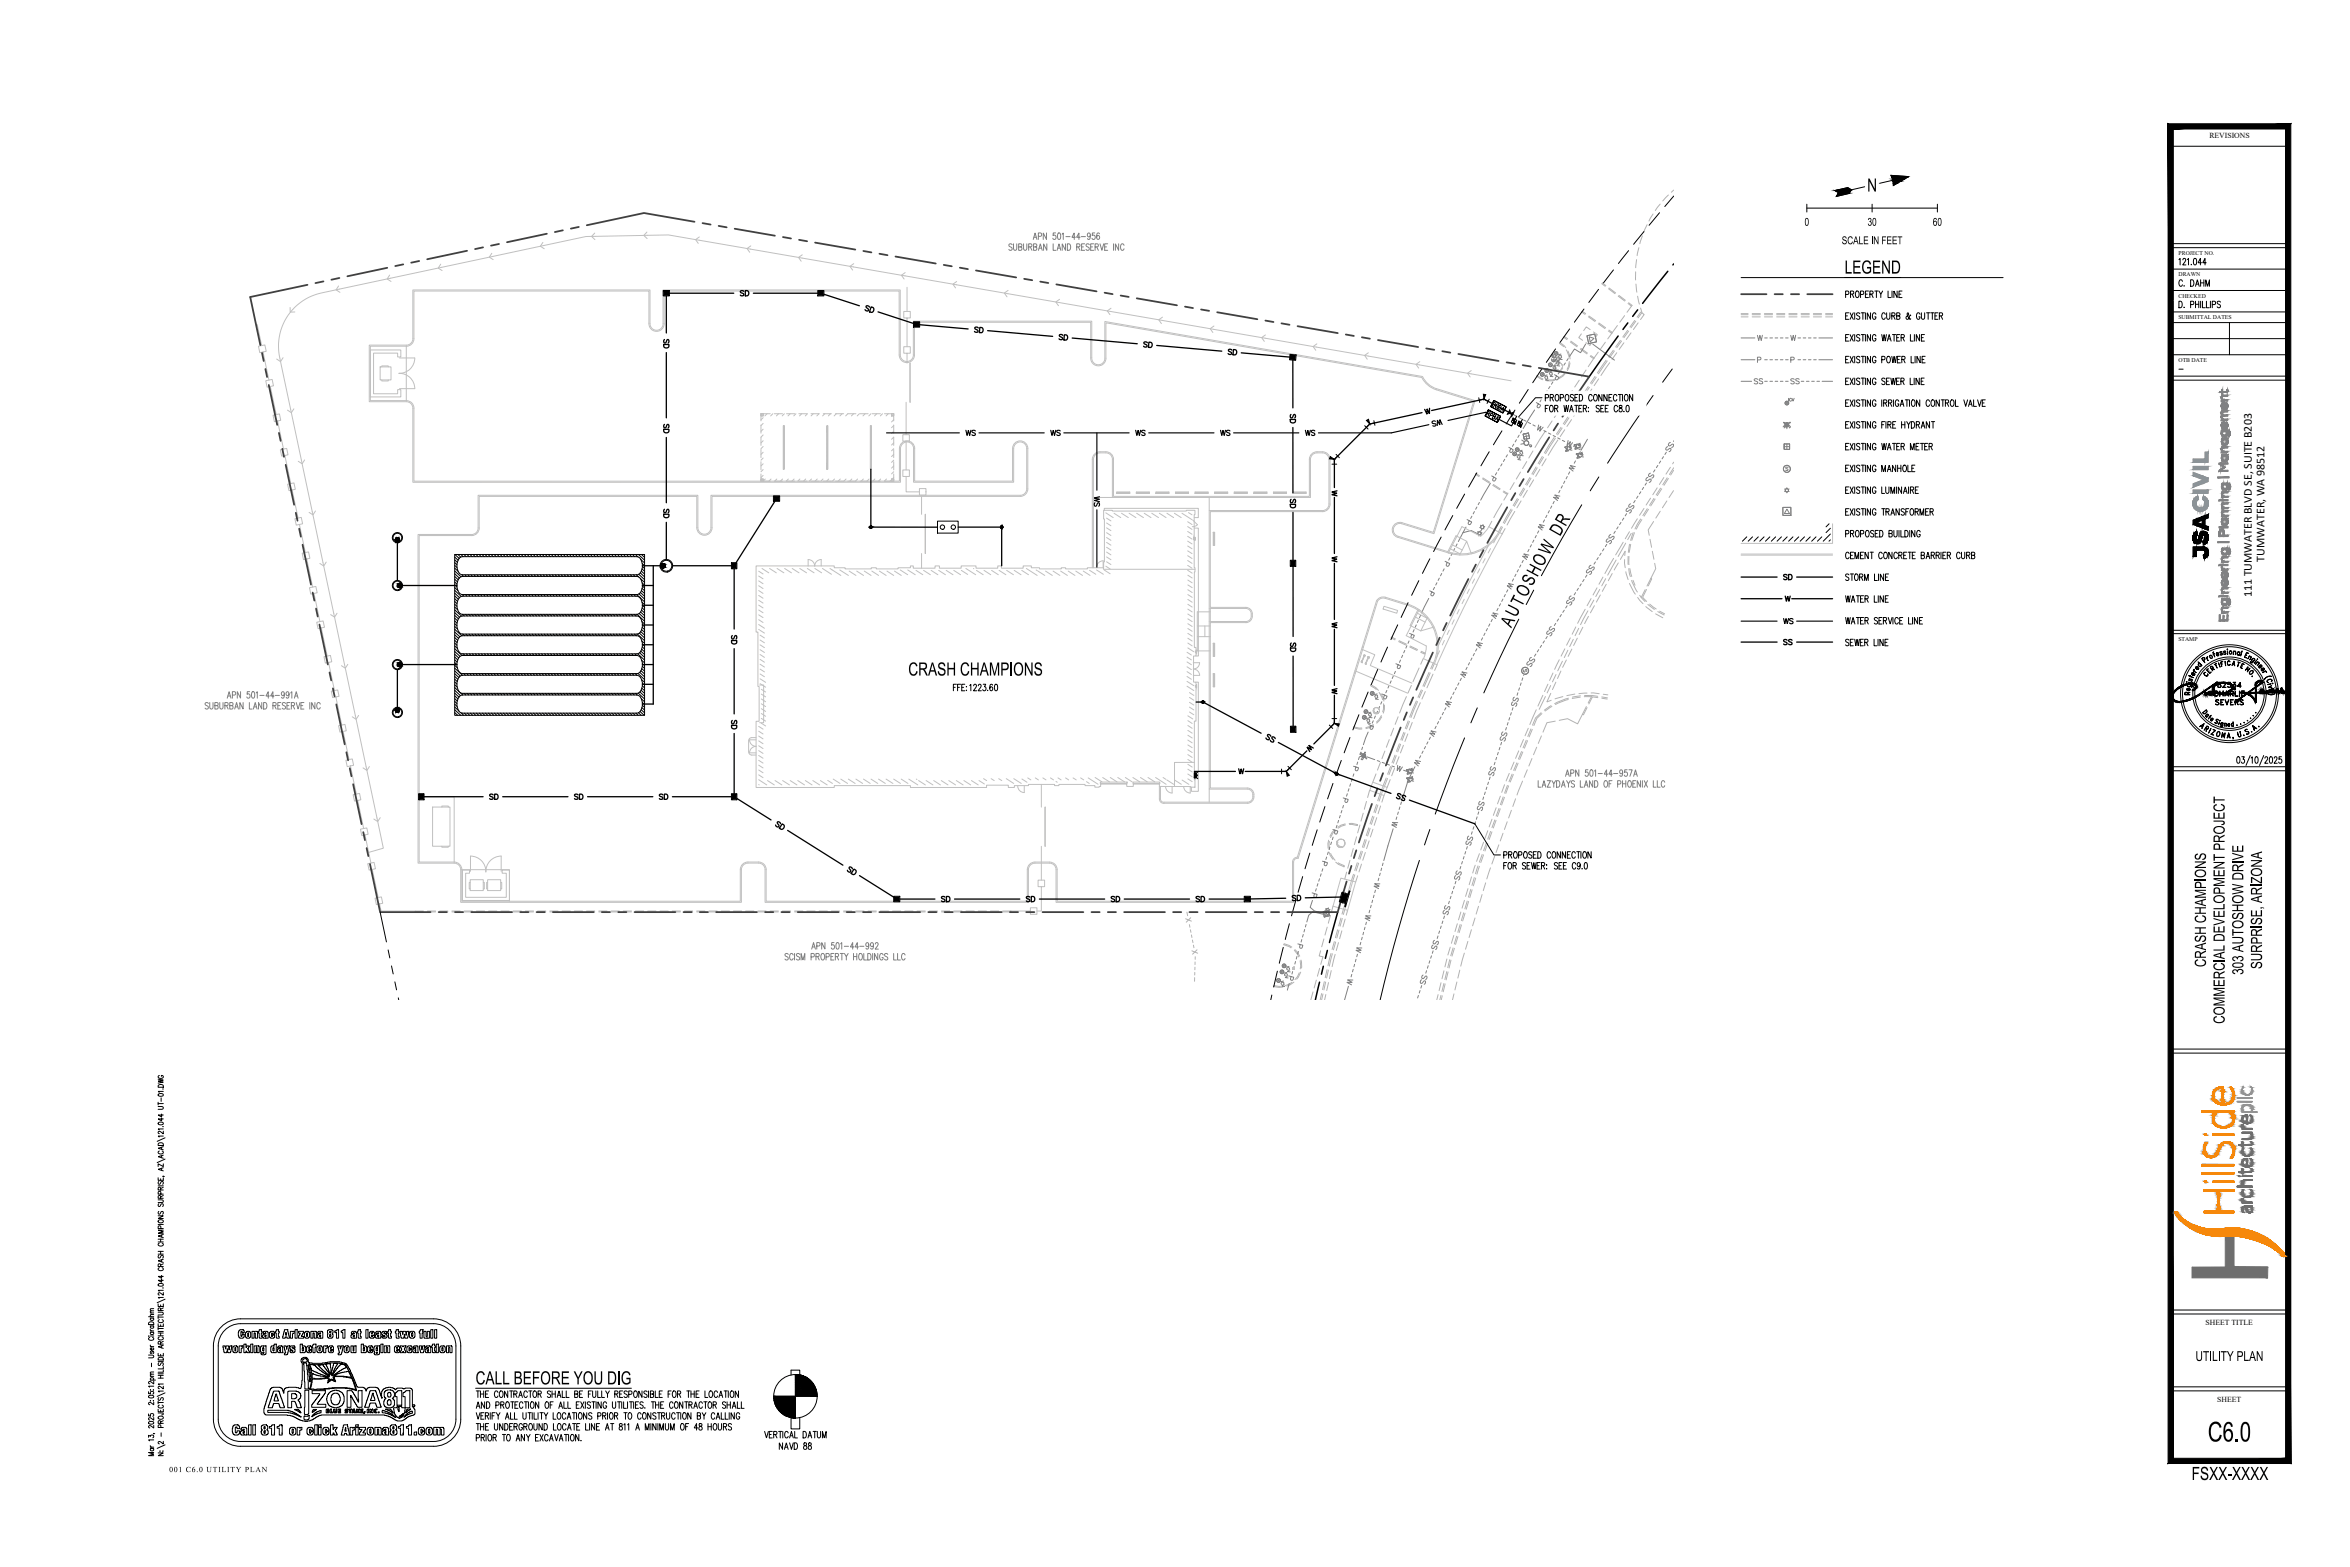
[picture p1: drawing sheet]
<svg xmlns="http://www.w3.org/2000/svg" width="914mm" height="610mm" viewBox="0 0 914 610" stroke-linecap="round" stroke-linejoin="round" font-family="sans-serif">
<defs><g id="words">
<text font-size="11.9" x="859" y="560.8">C6.0</text>
<g font-size="7.9">
<text x="726.5" y="74.5">N</text>
<text x="717.7" y="106.4">LEGEND</text>
<text x="607" y="208.9" transform="rotate(-60 607 208.9)">DR</text>
<text x="600.2" y="220.8" transform="rotate(-61 600.2 220.8)">OW</text>
<text x="596.2" y="228.3" transform="rotate(-62 596.2 228.3)">SH</text>
<text x="588.1" y="244.4" transform="rotate(-64 588.1 244.4)">A</text>
<text x="590" y="240.4" transform="rotate(-63 590 240.4)">UTO</text>
<text x="353.4" y="262.8">CRASH CHAMPIONS</text>
<text x="185.1" y="538.6">CALL BEFORE YOU DIG</text>
<text x="852.8" y="575.8">FSXX-XXXX</text>
</g>
<g font-size="6.7">
<text x="858.4" y="376.2" transform="rotate(-90 858.4 376.2)">CRASH CHAMPIONS</text>
<text x="880.2" y="377" transform="rotate(-90 880.2 377)">SURPRISE, ARIZONA</text>
<text x="872.9" y="379.2" transform="rotate(-90 872.9 379.2)">303 AUTOSHOW DRIVE</text>
<text x="865.6" y="398.3" transform="rotate(-90 865.6 398.3)">COMMERCIAL DEVELOPMENT PROJECT</text>
</g>
<text font-size="5.9" x="854.3" y="529.4">UTILITY PLAN</text>
<g font-size="4.8">
<text x="702.2" y="87.8">0</text>
<text x="726.7" y="87.8">30</text>
<text x="752.1" y="87.8">60</text>
<text x="716.6" y="95">SCALE IN FEET</text>
</g>
<g font-size="4.7">
<text x="881.1" y="218.4" transform="rotate(-90 881.1 218.4)">TUMWATER, WA 98512</text>
<text x="876.2" y="232.4" transform="rotate(-90 876.2 232.4)">111 TUMWATER BLVD SE, SUITE B203</text>
</g>
<g font-size="3">
<text x="859.7" y="53.8">REVISIONS</text>
<text x="858.2" y="515.6">SHEET TITLE</text>
<text x="862.8" y="545.5">SHEET</text>
<text x="65.8" y="572.7">001 C6.0</text>
<text x="80.3" y="572.7">UTILITY PLAN</text>
</g>
<g font-size="2.3">
<text x="847.7" y="99">PROJECT NO.</text>
<text x="847.7" y="107.5">DRAWN</text>
<text x="847.7" y="115.8">CHECKED</text>
<text x="847.6" y="124">SUBMITTAL DATES</text>
<text x="847.7" y="140.7">OTB DATE</text>
<text x="847.6" y="249.2">STAMP</text>
</g>
</g></defs>
<!-- layer: _121.044 X-CHAN|C-SV-PAVEMENT-E -->
<path d="M646 79.4l-1.9 2.5M649.2 75.9l-2.2 2.3M651.2 74l-.9 .8M637.7 96.4l-.7 3M639.1 91.8l-1 3M640.9 87.4l-1.3 2.9M643.2 83.2l-1.6 2.8M636.4 105.7v3.2M636.6 110.5l.3 3.2M636.8 101l-.3 3.2M637.2 115.2l.7 3.1M638.4 119.8l.5 1.8" fill="none" stroke="#b2b2b2" stroke-width=".39"/>
<!-- layer: _121.044 X-CHAN|C-SV-SIDEWALK-E -->
<g fill="none" stroke="#b2b2b2" stroke-width=".39">
<path d="M635 118.8l-1.9 2.7M621.9 137l-3.9 5.6M624.6 133.1l-1.8 2.6M629.3 126.6l-3.7 5.2M632.1 122.8l-1.8 2.5M606.6 159.8l-1.8 2.7M609.2 155.9l-1.8 2.6M611.8 151.9l-1.7 2.6M614.5 147.9l-1.8 2.7M617.1 144l-1.7 2.6M594.1 179.6l-1.7 2.7M596.5 175.5l-1.6 2.7"/>
<path d="M601.3 167.7l-4 6.4M603.9 163.8l-1.7 2.6M584.3 195.9l-3.1 5.5M586.8 191.8l-1.6 2.8M589.2 187.7l-1.6 2.8M591.6 183.6l-1.6 2.8M646 198.9l-1.7 2.6M648.6 194.9l-1.7 2.6M651.2 190.9l-1.8 2.6M580.5 202.8l-1.2 2.1M642 209.8l.6 3.1M642.9 214.5l.7 3.1"/>
<path d="M643.4 202.9l-2.1 3.2 .4 2.1M643.8 219.1l.4 2.1-1.8 3.8M552.2 259.9l-2.4 5.3M553.8 256.2l-1 2.2M544 278.8l-1.1 3M547.2 271l-2.6 6.4M549.2 266.7l-1.3 2.9M616.1 278l-.3-.2-1.9 3.8-4-2-3.2 .6M537.1 296.6l-1.1 3M538.9 292.2l-1.2 2.9M540.6 287.7l-1.2 3M542.3 283.3l-1.2 3"/>
<path d="M594.3 299.5l-1.3 2.9M596.1 295.1l-1.2 2.9M597.9 290.7l-1.2 2.9M599.8 286.3l-1.2 2.9M605.2 280.5l-3.3 .7-1.5 3.6M530.4 316.4l-.8 3M531.7 311.8l-.8 3M532.9 307.4l-.7 2.8M535.4 301.1l-1.2 3.2M586.5 319.7l-1.1 3M588.1 315.2l-1.1 3M589.7 310.7l-1.1 3"/>
<path d="M592.4 303.9l-2.1 5.4M524 339.3l-.8 2.7M525.3 334.7l-.9 3.1M526.6 330.1l-.9 3.1M527.9 325.5l-.9 3.1M529.1 321l-.8 3M579.9 337.6l-1.4 4.3M581.6 333.1l-1.1 3M583.2 328.7l-1.1 2.9M584.8 324.2l-1 3M573.9 357.1l-.9 3.1M575.3 352.6l-.9 3"/>
<path d="M576.7 348l-.9 3M578.1 343.5l-.9 3M513.5 376.7l-.9 3.1M514.8 372.2l-.9 3M568 377.4l-.7 3.1M569.8 370.8l-1.4 5.1M571.2 366.2l-.9 3.1M572.5 361.7l-.9 3M510.9 385.9l-.8 3M512.2 381.3l-.9 3M565.7 386.7l-.5 2.3M566.9 382l-.8 3.1"/>
</g>
<!-- layer: _121.044 X-CHAN|C-SV-CURB-E -->
<g fill="none" stroke="#b2b2b2" stroke-width=".39">
<path d="M624.8 111.1l-1.3-1-.2 .3 1.3 1M625.9 112.3l2.5 1.9M626.1 112l2.5 2M629.7 115.2l2.5 1.9M629.9 114.9l2.5 1.9M633.5 118.1l1.3 1M633.7 117.8l1.3 1M608.5 134.9l-1.8-1.4 .3-.3 2.2 2.1M609.4 136.1l1.1 3M610 131.8l-1.3-.9-.3 .3 1.3 .9M610.1 136.6l.7 1.8 .1 1.2M611 133l2.6 1.9"/>
<path d="M611.3 132.7l2.5 1.9M614.9 135.8l2.6 1.9M615.1 135.5l2.6 1.9M617 122l-1.3-.9-.3 .3 1.4 .9M618 123.2l2.6 1.9M618.3 122.9l2.6 1.9M619 138.3l1.3 1-.2 .2-1.3-.9M621.9 126l2.6 1.8M622.2 125.7l2.6 1.8M626.1 128.4l1.3 .9-.3 .4-1.3-.9M627.7 136.3l-1.8 2.5M628.2 136.5l-1.9 2.6"/>
<path d="M630.5 132.4l-1.8 2.6M631 132.7l-1.9 2.6M633.3 128.5l-1.9 2.6M633.7 128.8l-1.8 2.6M636.1 124.7l-1.9 2.5M636.5 124.9l-1.9 2.6M638.4 121.4l-1.4 2M638.8 121.7l-1.4 2M600.4 147.4l-2.3-1.3-.2 .3 2.4 1.3M605 147.9l-3.2 .2M605 147.5l-.9 .3h-2.2M608.9 145l-1 1.1-1.4 .9"/>
<path d="M608.9 145.5l-.8 .8-1.6 1.1M610.6 140.7l-.8 3M610.9 141.2l-.3 1.5-.7 1.5M612.7 158.3l-1.8 2.7M613.1 158.6l-1.7 2.6M615.3 154.3l-1.7 2.7M615.8 154.6l-1.8 2.7M618 150.4l-1.8 2.6M618.4 150.7l-1.7 2.6M620.6 146.4l-1.7 2.7M621.1 146.7l-1.8 2.7M624.9 140.1l-3.4 5"/>
<path d="M625.4 140.4l-3.4 5M600.1 177.6l-1.6 2.7M600.6 177.9l-1.6 2.7M604.7 170.2l-3.8 6M605.2 170.5l-3.8 6M607.4 166.2l-1.8 2.7M607.8 166.5l-1.7 2.7M610 162.3l-1.7 2.6M610.5 162.6l-1.8 2.6M575.7 185.1l-1.4-.9-.2 .3 1.4 .9M576.8 186.3l2.7 1.7M577 185.9l2.7 1.7"/>
<path d="M580.9 188.8l2.6 1.7M581 188.5l2.7 1.7M585.1 191l1.4 .9-.2 .4-1.4-1M588 198.1l-3.1 5.3M588.4 198.4l-3 5.3M590.4 194l-1.6 2.7M590.8 194.2l-1.6 2.8M592.8 189.9l-1.6 2.7M593.3 190.2l-1.6 2.7M595.3 185.8l-1.7 2.7M595.7 186.1l-1.6 2.7M597.7 181.7l-1.6 2.7"/>
<path d="M598.1 182l-1.6 2.7M641 197.9l-1.7 2.7M641.4 198.1l-1.7 2.7M643.6 193.9l-1.8 2.7M644 194.1l-1.7 2.7M646.1 189.9l-1.7 2.7M646.6 190.1l-1.7 2.7M648.7 185.9l-1.7 2.7M649.2 186.1l-1.7 2.7M651.2 182l-1.6 2.6M651.2 182.9l-1.2 1.9M584.2 204.8l-1.2 2.1"/>
<path d="M584.6 205.1l-1.1 2.1M628.8 217.9l-3.2 5.9M632.6 211.3l-3 5.2M633.5 216.5v3.1M633.8 216.5l.1 3.1M634 211.7l-.4 3.2M634.5 211.8l-.6 3.1M634.7 207.5l-1.4 2.4M635.5 207.2l-1 3M636 207.2l-1.1 3M638.4 201.9l-2.2 3.9M638.9 202.1l-2.2 3.7"/>
<path d="M617.9 237.6l-2.9 5.4M620.2 233.5l-1.6 2.7M622.5 229.3l-1.6 2.8M624.8 225.1l-1.5 2.8M633.8 221.2l.6 3.1M634.2 221.2l.7 3.1M634.9 225.8l2.2 4.5M635.4 225.8l.8 1.9M638 231.6l2.1 2.4M640.1 229.4l-1.5 3M640.7 229.3l-1.6 3.1 1.6 1.6M641.2 235.2l2.5 1.9"/>
<path d="M641.4 227.9l1.3-2.7-.3-.2-1.5 3M641.9 235l2.5 1.9M645.1 237.9l2.4 1.3M645.8 237.8l1.9 1M543 248.6l-1.6-.8-.1 .4 1.5 .7M544.2 249.6l2.9 1.4M544.4 249.3l2.9 1.3M548.5 251.7l2.9 1.3M548.7 251.3l2.9 1.4M553 253.4l1.5 .7-.2 .4-1.5-.8M557.7 258l-1 2.1M558.1 258.2l-.9 2.1"/>
<path d="M607.9 257.2l-1.8 3.8M610.1 253l-1.4 2.8M612.2 248.7l-1.4 2.8M614.3 244.4l-1.4 2.9M535.5 268.2l-2.3-1.5 .2-.4 2 1.3 1 1M536.6 269.4l1.4 2.8M537.3 269.8l.9 1.5 .3 1.4M537.5 278.4l-.9 1.6-1 .9M537.6 278.9l-.7 1.3-1.2 1.1M538.4 273.8l-.4 3.1M538.7 274.3v1.7l-.5 1.4M551.1 272.7l-2.6 6.3"/>
<path d="M551.6 272.9l-2.6 6.2M553 268.4l-1.2 2.9M553.5 268.6l-1.3 2.9M556 261.6l-2.3 5.3M556.5 261.8l-2.4 5.3M599.7 277.3l-2.2 2-1.2 2.8M600 277.6l-2 1.8-1.2 2.9M601.3 271l-2.4 4.9M603.4 266.7l-1.4 2.9M603.5 274.5l-2.6 1.8M603.8 274.8l-2.6 1.8M605.5 262.4l-1.4 2.9"/>
<path d="M610.2 272.1l-5 2M610.3 271.6l-5.4 2.1M614.9 271.2l-3.1 .5M615 270.7l-3.2 .5M616.5 270.6h3l2.2 .3M617.3 274.9l-1.5 2.9M617.5 275.3l-1.4 2.7M619.1 271h-2.6M619.5 270.6l-1.5 2.9M621.7 271.4l-2.1-.3-1.4 2.8M623.3 271.1l2.2 .4M623.3 271.6l2.1 .3"/>
<path d="M529.9 283.2l-3.1-.4-.2 .3 3.3 .5M534.4 281.9l-1.3 .7-1.6 .5M534.4 282.3l-1.1 .6-1.8 .5M541.1 298.2l-1.2 3M541.6 298.4l-1.2 3M542.8 293.8l-1.1 2.9M543.3 294l-1.1 2.9M544.5 289.3l-1.1 3M545 289.5l-1.1 3M546.2 284.9l-1.1 2.9M546.7 285.1l-1.1 2.9M547.9 280.4l-1.1 3"/>
<path d="M548.4 280.6l-1.1 3M590.2 296.8l-1.2 2.9M590.7 296.9l-1.2 2.9M592 292.4l-1.2 2.9M592.5 292.5l-1.2 2.9M593.9 288l-1.3 2.9M594.4 288.1l-1.2 3M595.7 283.6l-1.2 2.9M596.2 283.7l-1.2 3M534.1 317.5l-1 3M534.6 317.7l-1 3M535.6 313l-1 3"/>
<path d="M536.1 313.2l-1 3M537 308.9l-.9 2.6M537.5 309.1l-.9 2.6M539.4 302.7l-1.2 3M539.9 302.9l-1.2 3M581.6 319l-1.1 3M582.1 319.1l-1.1 3M583.3 314.5l-1.1 3M583.8 314.6l-1.1 3M584.9 310l-1.1 3M585.4 310.2l-1.1 3M586.5 305.6l-1.1 2.9"/>
<path d="M587 305.7l-1.1 3M588.4 301.2l-1.2 2.9M588.9 301.3l-1.3 2.9M517 326.9l-.3 1.2 .1 1.9M517.2 331.5l.4 1.3 1 1.5M517.3 327.4v3.1M517.8 332l1.7 2.6M519.3 322.8l-1 1-.8 1.6M519.5 323.2l-.9 .9-.9 1.7M519.7 335.4l1.1 .9 2.2 .9 .1-.4-2.4-1.1M523.4 320.5l-1.7 .5-1.2 .8M523.5 320.9l-1.6 .5-1.3 .8"/>
<path d="M525 320.4l3.3 .4-.2 .4-3-.5M528.1 335.6l-1 3M528.7 335.8l-1 3M529.6 331.1l-1 3M530.1 331.3l-1 3M531.1 326.6l-1 3M531.6 326.7l-1 3.1M532.6 322l-1 3.1M533.1 322.2l-1 3M575.1 336.9l-1 3M575.6 337l-.9 3.1M576.7 332.4l-1.1 3"/>
<path d="M577.3 332.6l-1.1 3M578.4 327.9l-1.1 3M578.9 328.1l-1.1 3M580 323.4l-1.1 3M580.5 323.6l-1.1 3M517.7 356.1l-.9 3.1M518.7 352.5l-.6 2.1M521.8 357.1l-.9 3.1M522.3 357.3l-.9 3M522.7 353.7l-.5 1.9M523.3 353.8l-.6 1.9M526.6 340.1l-.8 2.5"/>
<path d="M527.2 340.3l-.8 2.5M568.2 359.6l-1 3.1M568.7 359.8l-.9 3M569.5 355.1l-.9 3M570.1 355.3l-1 3M570.9 350.5l-.9 3.1M571.4 350.7l-.9 3M572.3 346l-.9 3M572.8 346.1l-.9 3.1M573.7 341.4l-1 3M574.2 341.6l-.9 3M502.6 368.4l-2.9-1.3-.2 .4 2.8 1.2"/>
<path d="M503.6 369.7l1.8 2.6M503.9 369.4l1.8 2.6M505.5 378.4l-.7 1.6-.9 1.1M505.9 373.8l.2 2-.2 1.1M506.1 378.2l-1.6 2.7M506.2 373.5l.2 3.1M513.9 369.9l-.6 2 1.5 .3M515.1 365.3l-.8 3M516.4 377.2l-.7 3.1M516.4 360.7l-.8 3M516.9 377.4l-.7 3.1M517.9 370.9l-1.2 4.8"/>
<path d="M518.4 371l-1.2 4.8M519.2 366.3l-.9 3.1M519.7 366.4l-.8 3.1M520.5 361.7l-.9 3.1M521 361.9l-.9 3M562.9 378l-.7 3.1M563.5 378.1l-.8 3.1M564.1 373.4l-.8 3M564.6 373.5l-.8 3.1M565.4 368.8l-.9 3M565.9 368.9l-.9 3.1M566.8 364.2l-.9 3.1"/>
<path d="M567.3 364.4l-.9 3M498.3 383.7l-2.7-.3v.4l2.1 .3 1.5-.1M502.7 382.1l-2.8 1.4M503.5 382.1l-2.8 1.5M514.2 386.5l-.5 2.5M514.8 386.7l-.6 2.3M515.3 381.9l-.7 3.1M515.8 382l-.7 3.1M560.7 387.2l-.5 1.8M561.2 387.4l-.4 1.6M561.8 382.6l-.7 3.1M562.3 382.8l-.7 3"/>
</g>
<!-- layer: _121.044 X-CHAN|C-SV-GUTTER-E -->
<g fill="none" stroke="#b2b2b2" stroke-width=".39">
<path d="M629.1 137.2l-1.8 2.6M631.9 133.3l-1.9 2.6M634.6 129.5l-1.8 2.6M637.4 125.6l-1.8 2.6M638.8 121.7l1 .6-1.5 2M614.1 159.3l-1.7 2.6M616.8 155.3l-1.8 2.6M619.4 151.3l-1.8 2.7M622 147.4l-1.7 2.6M626.3 141.1l-3.4 5M601.6 178.5l-1.6 2.7M606.2 171.2l-3.8 5.9"/>
<path d="M608.8 167.2l-1.7 2.6M611.5 163.2l-1.8 2.7M651.2 179.8l-.4 .6M589.4 198.9l-3 5.3M591.9 194.9l-1.7 2.7M594.3 190.8l-1.6 2.7M596.7 186.7l-1.6 2.7M599.2 182.6l-1.6 2.7M639.7 197.8l-1.7 2.7M642.2 193.8l-1.7 2.7M644.8 189.8l-1.7 2.7M647.4 185.8l-1.7 2.7"/>
<path d="M650 181.8l-1.7 2.6M585.6 205.6l-1.1 2.1M627.9 217.2l-3.4 5.9M629.7 219l-1.6 2.7M631.6 210.9l-2.9 5M632.1 217.7l.3 3.2M632.2 216.1l.2-1.6-1.9 3.1M634 206.9l-1.6 2.7M637.1 201.8l-2.3 3.7M616.8 237l-2.9 5.5M618.1 239.8l-1.5 2.8M619.1 232.9l-1.5 2.7"/>
<path d="M620.4 235.6l-1.6 2.8M621.4 228.7l-1.5 2.8M622.7 231.5l-1.5 2.7M623.7 224.5l-1.5 2.8M625 227.3l-1.5 2.8M627.3 223.1l-1.5 2.8M632.6 222.4l.9 3.1M634 227l2.3 4.1M637.2 232.4l2.1 2.4M640.4 236l2.5 1.9M644.2 238.8l2.8 1.5M559.2 258.6l-1 2.2"/>
<path d="M606.7 256.7l-1.8 3.7M608.9 252.4l-1.5 2.8M609.5 256.8l-1.5 2.8M611 248.2l-1.4 2.8M611.6 252.5l-1.4 2.9M613.2 243.9l-1.5 2.8M613.7 248.3l-1.4 2.8M615.9 244l-1.5 2.8M552.6 273.4l-2.5 6.2M554.6 269l-1.3 2.9M557.6 262.3l-2.4 5.3M597.8 276.1l-2.5 5.8"/>
<path d="M600.3 270.5l-1.9 4.2M602.3 266.2l-1.3 2.8M603.4 269.7l-1.5 3.4 1.7-.7M604.3 261.8l-1.3 2.9M605.4 265.4l-1.3 2.9M607.4 261l-1.4 2.9M608.1 271l-3 .9M612.8 270l-3.1 .6M617.5 269.6l-3.1 .3M619.1 269.6l3.2 .3M623.8 270.1l1.8 .2M542.6 298.8l-1.1 3"/>
<path d="M544.4 294.4l-1.2 2.9M546.1 289.9l-1.2 3M547.8 285.5l-1.1 3M549.5 281.1l-1.1 2.9M589.1 296.5l-1.2 2.9M591 292.1l-1.3 2.9M592.8 287.7l-1.2 2.9M594.7 283.3l-1.3 2.9M535.7 318.1l-1 3M537.2 313.5l-1 3.1M538.5 309.5l-.8 2.5M540.9 303.3l-1.2 3"/>
<path d="M580.5 318.7l-1.1 3M582.2 314.2l-1.1 3M583.8 309.7l-1.1 3M585.4 305.3l-1.1 3M587.3 300.9l-1.3 2.9M529.8 336.2l-1 3M531.3 331.6l-1 3.1M532.7 327.1l-1 3M534.2 322.6l-1 3M574 336.6l-1 3M575.6 332.1l-1.1 3M577.3 327.6l-1.1 3"/>
<path d="M578.9 323.2l-1.1 3M523.4 357.5l-.9 3.1M524.4 354.1l-.6 1.9M528.3 340.7l-.8 2.4M567.1 359.4l-1 3M568.4 354.8l-.9 3M569.8 350.2l-.9 3.1M571.2 345.7l-.9 3M572.6 341.1l-.9 3.1M518 377.6l-.7 3.1M519.5 371.3l-1.2 4.7M520.8 366.7l-.8 3.1"/>
<path d="M522.1 362.1l-.8 3.1M561.8 377.7l-.7 3.1M563 373.1l-.8 3M564.3 368.5l-.9 3M565.7 363.9l-1 3.1M515.9 386.9l-.5 2.1M516.9 382.2l-.7 3.1M559.6 386.9l-.5 2.1M560.7 382.3l-.7 3.1"/>
</g>
<!-- layer: _121.044 X-CHAN|C-SV-CONCRETE-E -->
<path d="M615.3 129.9l-1 1.4 1.5 1.1M618.7 128.2l-1.5-1-1 1.4M619.6 132.9l-1 1.4-1.5-1M620 129.1l1.5 1.1-1 1.4" fill="none" stroke="#b2b2b2" stroke-width=".39"/>
<!-- layer: _121.044 X-CHAN|C-SV-FENCE-E -->
<g fill="none" stroke="#b2b2b2" stroke-width=".39">
<path d="M461.3 357.4l2.3 1M461.8 354.8l.3 1.4M462.8 359.7l.2 1M463.3 357l-1.7 1.8M463.2 361.7l.2 1M463.6 363.7l.2 1M463.8 369.9l2.2 .9M464 365.7l.2 1M464.4 367.7l.2 1M464.9 378.3v1M465 376.3l-.1 1M465 374.2v1"/>
<path d="M465.1 372.2v1M465.8 369.5l-1.8 1.7M464.8 380.3v1.4"/>
</g>
<!-- layer: _121.044 X-CHAN|C-SV-RETAIN WALL-E -->
<g fill="none" stroke="#b2b2b2" stroke-width=".39">
<path d="M164.7 354.4h-3.1v.4h3.1M166.3 354.8h3.2M166.3 354.4h3.2M171.1 354.8h3.2M171.1 354.4h3.2M175.9 354.8h3.1M175.9 354.4h3.1M180.6 354.8h3.2M180.6 354.4h3.2M185.4 354.8h3.2M185.4 354.4h3.2M190.1 354.8h3.2"/>
<path d="M190.1 354.4h3.2M194.9 354.8h3.2M194.9 354.4h3.2M199.7 354.8h3.1M199.7 354.4h3.1M204.4 354.8h3.2M204.4 354.4h3.2M209.2 354.8h3.2M209.2 354.4h3.2M214 354.8h3.1M214 354.4h3.1M218.7 354.8h3.2"/>
<path d="M218.7 354.4h3.2M223.5 354.8h3.2M223.5 354.4h3.2M228.2 354.8h3.2M228.2 354.4h3.2M233 354.8h3.2M233 354.4h3.2M237.8 354.8h3.1M237.8 354.4h3.1M242.5 354.8h3.2M242.5 354.4h3.2M247.3 354.8h3.2"/>
<path d="M247.3 354.4h3.2M252.1 354.8h3.1M252.1 354.4h3.1M256.8 354.8h3.2M256.8 354.4h3.2M261.6 354.8h3.2M261.6 354.4h3.2M266.3 354.8h3.2M266.3 354.4h3.2M271.1 354.8h3.2M271.1 354.4h3.2M275.9 354.8h3.1"/>
<path d="M275.9 354.4h3.1M280.6 354.8h3.2M280.6 354.4h3.2M285.4 354.8h3.2M285.4 354.4h3.2M290.2 354.8h3.1M290.2 354.4h3.1M294.9 354.8h3.2M294.9 354.4h3.2M299.7 354.8h3.2M299.7 354.4h3.2M304.4 354.8h3.2"/>
<path d="M304.4 354.4h3.2M309.2 354.8h3.2M309.2 354.4h3.2M314 354.8h3.1M314 354.4h3.1M318.7 354.8h3.2M318.7 354.4h3.2M323.5 354.8h3.2M323.5 354.4h3.2M328.3 354.8h3.1M328.3 354.4h3.1M333 354.8h3.2"/>
<path d="M333 354.4h3.2M337.8 354.8h3.2M337.8 354.4h3.2M342.5 354.8h3.2M342.5 354.4h3.2M347.3 354.8h3.2M347.3 354.4h3.2M352.1 354.8h3.1M352.1 354.4h3.1M356.8 354.8h3.2M356.8 354.4h3.2M361.6 354.8h3.2"/>
<path d="M361.6 354.4h3.2M366.4 354.8h3.1M366.4 354.4h3.1M371.1 354.8h3.2M371.1 354.4h3.2M375.9 354.8h3.2M375.9 354.4h3.2M380.6 354.8h3.2M380.6 354.4h3.2M385.4 354.8h3.2M385.4 354.4h3.2M390.2 354.4h3.1v.4h-3.1"/>
</g>
<!-- layer: _121.044 X-SV|C-SV-UT-POWER-E -->
<g fill="none" stroke="#808080" stroke-width=".39">
<path d="M610.2 139.5l-.6 .8M617 133.8l-2 3.4-2.4-1.4-1.9 2.8M619.8 133.9l8.4 6.2M597.1 159.5l-4.4 7.2M597.8 156.6l1.7 1.1-.8 .9-.6-.5 .5-1M599.8 155.4l-.6 .9M600.9 153.7l-.6 .9M602 152l-.5 .9M603.1 150.3l-.5 .9M604.2 148.6l-.5 .9M604.9 145.8l1.7 1-.8 1-.6-.5 .5-1M606.9 144.6l-.6 .9"/>
<path d="M608 142.9l-.6 .8M609.1 141.2l-.6 .8M585.5 178.7l-.5 .8M586.5 176.9l-.5 .9M587.1 174l1.8 1-.8 1-.7-.4 .5-1.1M589 172.8l-.5 .9M590.1 171l-.5 .9M591.1 169.3l-.5 .9M592.2 167.6l-.6 .8M573.7 199l-.5 .9M574.7 197.2l-.5 .9M575.6 195.5l-.4 .8"/>
<path d="M579.9 188l-3.8 6.6M580.4 185.1l1.8 1-.8 1-.6-.4 .5-1.1M582.4 183.9l-.5 .9M583.4 182.2l-.5 .8M584.5 180.4l-.6 .9M562.3 218.4l1.8 .9-.7 1-.7-.4 .5-1.1M564.2 217l-.5 .9M565.1 215.2l-.5 .9M566 213.4l-.4 .9M567 211.6l-.5 .9M570.4 205l-3 5.7M570.8 202.1l1.8 1-.7 1-.6-.5 .4-1"/>
<path d="M572.7 200.8l-.5 .9M576.8 205.7l-1.4 2.2-3-1.5-3.2 .8M552.7 239.4l-.4 .9M555.9 232.8l-2.8 5.7M556.3 229.8l1.8 1-.7 1-.7-.4 .5-1.1M558.2 228.5l-.5 .9M559.1 226.7l-.4 .9M560 224.9l-.4 .9M561 223.1l-.5 .9M561.9 221.3l-.4 .9M543.2 258.2l1.8 .8-.6 1.1-.7-.4 .3-1.1M545 256.8l-.5 .9"/>
<path d="M545.8 254.9l-.4 .9M546.6 253l-.4 1M547.4 251.2l-.4 .9M548.3 249.3l-.4 1M548.5 246.4l1.8 .8-.6 1.1-.7-.4 .4-1.1M550.2 244.9l-.4 1M551.1 243.1l-.4 .9M551.9 241.2l-.4 1M535.2 278.6l-.4 .9M536 276.7l-.4 .9M536.8 274.8l-.4 1M537.7 273l-.4 .9"/>
<path d="M537.9 270l1.8 .8-.6 1.1-.7-.4 .4-1.1M539.6 268.6l-.4 .9M540.5 266.7l-.4 1M541.3 264.9l-.4 .9M542.1 263l-.4 .9M543 261.2l-.4 .9M526.7 298.1l1.9 .6-.5 1.1-.8-.3 .3-1.1M528.3 296.5l-.3 .9M528.9 294.5l-.3 1M529.5 292.6l-.3 1M530.2 290.7l-.3 .9M532.4 284.8l-1.9 4.9"/>
<path d="M532.6 281.9l1.8 .8-.6 1-.7-.4 .4-1.1M534.4 280.4l-.5 .9M520.9 319.2l-.3 .9M521.5 317.2l-.3 1M522.1 315.3l-.3 1M522.6 310.4l2 .6-.6 1.1-.7-.3 .3-1.1M522.8 313.4l-.3 .9M524.3 308.8l-.4 .9M524.9 306.8l-.3 1M525.5 304.9l-.3 1M526.2 303l-.4 1M526.8 301.1l-.3 .9"/>
<path d="M514.1 339.9l-.3 1M514.6 335l1.9 .6-.5 1.2-.7-.4 .2-1.1M514.7 338l-.3 .9M516.2 333.4l-.3 1M516.8 331.5l-.3 .9M517.5 329.5l-.3 1M518.1 327.6l-.3 1M518.6 322.7l2 .6-.6 1.2-.7-.4 .2-1.1M518.7 325.7l-.3 .9M520.2 321.1l-.3 1M508.2 359.6l-.3 1M510.6 347.3l1.9 .6-.5 1.2-.8-.3 .3-1.2"/>
<path d="M510.7 350.3l-.9 2.7 1.7 1.4 4.3 1.1 .5-1.3M512.2 345.7l-.3 1M512.8 343.8l-.3 .9M513.4 341.8l-.3 1M515.5 355.8l-4.7-1.1-1.6 1.4-.7 2.6M501.4 379.6l2 .6-.5 1.1-.7-.3 .2-1.1M503 378l-.3 .9M503.5 376l-.2 1M504.1 374.1l-.3 .9M504.7 372.1l-.3 1M505 367.2l1.9 .5-.5 1.2-.7-.3 .2-1.2M505.2 370.1l-.3 1"/>
<path d="M506.5 365.5l-.2 1M507.1 363.5l-.3 1M507.7 361.6l-.3 1M501.6 382.6l-.7 2.6"/>
</g>
<!-- layer: _121.044 X-SV|C-SV-UT-SEWER-PIPE-E -->
<g fill="none" stroke="#808080" stroke-width=".39">
<path d="M646.2 179.4l-.6 .8M647.3 177.7l-.6 .8M648.4 175.9l-.6 .9M648.9 173.8l-.7 .6 .2 .7 1.4-.7 .4 .1-.3 .9-.5 .3M649.9 172.1l-.5 .3-.2 .9 .5 .2 1.3-.7 .2 .7-.7 .6M651.2 171.5l-.1 .2M632.9 199.8l-.5 .9M633.5 197.7l-.5 .2-.2 .9 .5 .2 1.2-.7 .2 .7-.7 .6M634.5 196l-.5 .3-.2 .9 .4 .2 1.4-.7 .1 .7-.7 .6M636.2 194.7l-.5 .9M637.3 193l-.5 .9M638.5 191.3l-.6 .9"/>
<path d="M639.6 189.6l-.6 .9M640.7 187.9l-.6 .8M641.2 185.7l-.7 .6v.6l.4 .1 1.4-.6 .1 .6-.7 .6M642.2 184.1l-.5 .2-.2 .9 .6 .2 1.2-.7 .1 .7-.7 .6M644 182.8l-.6 .8M645.1 181.1l-.6 .8M619.1 219.9l-.8 .6v.6l.6 .1 1.2-.6 .2 .7-.7 .5M620.8 218.6l-.6 .9M621.9 216.9l-.6 .9M623 215.2l-.6 .8M624.1 213.5l-.6 .8M625.2 211.8l-.6 .8"/>
<path d="M625.8 209.6l-.6 .3-.2 .9 .5 .1 1.3-.6 .2 .6-.7 .6M626.8 208l-.7 .6 .2 .7 1.2-.7 .5 .1-.2 .9-.5 .3M628.5 206.7l-.5 .8M629.6 205l-.5 .8M630.7 203.2l-.5 .9M631.8 201.5l-.5 .9M607.5 239.1l-.5 .8M608.7 237.4l-.6 .8M609.8 235.7l-.6 .8M610.3 233.5l-.7 .6 .2 .7 1.2-.6 .5 .1-.2 .9-.5 .2M611.3 231.9l-.7 .6 .3 .7 1.2-.7 .5 .1v.6l-.8 .6M613.1 230.5l-.6 .9"/>
<path d="M614.2 228.9l-.6 .8M615.3 227.1l-.6 .9M616.4 225.4l-.6 .9M617.5 223.7l-.6 .9M618 221.6l-.7 .5v.6l.5 .2 1.3-.7 .2 .7-.7 .6M594.3 259.6l-.9 1.3-.6 1.9M594.9 257.4l-.8 .6v.6l.6 .1 1.2-.6 .2 .6-.7 .6M595.9 255.8l-.5 .2-.2 .9 .6 .1 1.1-.6 .2 .7-.7 .6M597.6 254.4l-.5 .9M598.7 252.7l-.5 .9M599.8 251l-.5 .9M600.9 249.3l-.5 .9"/>
<path d="M602 247.6l-.5 .9M602.6 245.4l-.7 .6 .2 .8 1.2-.7 .5 .1-.2 .9-.5 .3M603.6 243.8l-.7 .6v.6l.6 .1 1.2-.6 .1 .6-.7 .6M605.3 242.5l-.5 .9M606.4 240.8l-.5 .8M587.4 279.2l-.3 .9M588.1 277.2l-.3 1M588.7 273.1l-.4 .4v.9h.5l.8-.9h.5l.1 .5-.5 .8M588.7 275.3l-.3 1M589.3 271.2l-.5 .4 .1 .9h.6l1-.9 .3 .6-.5 .7M590.6 269.5l-.3 1M591.2 267.6l-.3 .9"/>
<path d="M591.9 265.7l-.3 .9M592.5 263.7l-.3 1M580.4 298.2l-.6 .8 .2 .6h.5l1.1-1 .3 .6-.5 .8M581.7 296.5l-.3 1M582.4 294.6l-.4 1M583 292.7l-.3 .9M583.6 290.7l-.3 1M584.2 286.6l-.4 .4v.9h.7l.9-.9 .4 .6-.6 .7M584.3 288.8l-.4 1M584.8 284.7l-.4 .4v.9l.5 .1 .8-.9h.5v.9l-.4 .3M586.2 283l-.3 1M586.8 281.1l-.3 1"/>
<path d="M574.1 319.7l-.3 1M574.8 317.8l-.4 .9M575.4 313.6l-.6 .8 .2 .5h.6l1-.9 .3 .6-.6 .7M575.4 315.8l-.3 1M575.9 311.8l-.5 .7 .1 .6 .7-.1 .9-.9 .4 .6-.6 .8M577.3 310l-.3 1M577.9 308.1l-.3 1M578.5 306.2l-.2 .9M579.2 304.3l-.3 .9M579.8 300.1l-.5 .7 .1 .6h.5l1.1-.9 .3 .6-.5 .7M579.8 302.3l-.3 1M567.1 338.8l-.5 .4 .1 .9h.6l1-.9 .3 .6-.6 .7"/>
<path d="M568.4 337.1l-.3 1M569 335.2l-.3 .9M569.7 333.2l-.3 1M570.3 331.3l-.3 1M570.9 327.1l-.4 .4v.9h.6l1-.9 .4 .6-.6 .7M570.9 329.4l-.3 .9M571.5 325.3l-.4 .3v1h.6l1-1 .3 .6-.5 .8M572.9 323.6l-.4 .9M573.5 321.6l-.3 1M561.4 358.3l-.3 1M562 354.2l-.4 .3v1h.5l.8-.9h.5l.1 .9-.5 .4M562.1 356.4l-.4 1"/>
<path d="M562.6 352.3l-.4 .4v.9l.5 .1 .8-.9 .5-.1v1l-.4 .3M564 350.6l-.4 1M564.6 348.7l-.3 .9M565.2 346.7l-.3 1M565.9 344.8l-.3 1M566.5 340.6l-.5 .8 .4 .6 1-.9h.5v.9l-.4 .4M566.5 342.9l-.3 .9M553.7 379.3l-.4 .4v.9l.5 .1 .8-.9h.5l.2 .5-.6 .7M555.1 377.6l-.3 1M555.7 375.7l-.3 1M556.4 373.8l-.4 .9M557 371.8l-.3 1"/>
<path d="M557.6 367.7l-.5 .7 .1 .6h.5l.8-.9h.5v.9l-.4 .4M557.6 369.9l-.3 1M558.2 365.8l-.6 .8 .2 .5h.6l1-.9 .3 .6-.5 .7M559.5 364.1l-.3 1M560.2 362.2l-.4 .9M560.8 360.3l-.3 .9M551.9 387.3l-.3 .9M552.6 385.3l-.4 1M553.2 381.2l-.5 .4 .1 .9h.6l1-.9 .3 .6-.6 .7M553.2 383.4l-.3 1"/>
</g>
<!-- layer: _121.044 X-SV|C-SV-UT-WATER-PIPE-E -->
<g fill="none" stroke="#808080" stroke-width=".39">
<path d="M588.6 161.2l1.6 .8M591.1 162.5l.9 .4M592.9 163.4l.9 .5M594.7 164.3l.9 .5M596.5 165.3l.9 .5M598.7 165.3l-.5 2.1 1.4-1.6-.5 2 1.3-1.6M600.7 167.5l.9 .5M602.5 168.5l.9 .4M604.3 169.4l.9 .5M606.1 170.3l.9 .5M607.9 171.3l.9 .5M610.2 171.3l-.5 2.1 1.3-1.6-.4 2 1.3-1.6"/>
<path d="M612.2 173.5l.9 .5M613 179.3l-.5 .9M614 177.5l-.5 .9M614 174.5l.9 .5M614.9 175.7l-.5 .9M617.7 170.9l-2.5 4.2M604.8 195.1l-.5 .9M607 193l-2.1-.4 1.6 1.3-2-.5 1.6 1.4M607 190.8l-.5 .9M607.9 189l-.4 .9M608.9 187.2l-.5 .9M609.8 185.4l-.4 .9"/>
<path d="M610.8 183.6l-.5 .9M613 181.6l-2.1-.5 1.6 1.3-2-.5 1.6 1.4M594.9 216l-2-.5 1.6 1.3-2.1-.5 1.6 1.4M600.9 204.5l-2-.5 1.6 1.4-2-.5 1.6 1.3M570.9 259.6l-.5 .9M571.8 257.8l-.5 .9M572.7 256l-.4 .9M573.7 254.2l-.5 .9M574.7 252.4l-.5 .9M576.8 250.4l-2-.5 1.6 1.3-2-.4 1.6 1.3M576.9 248.1l-.5 .9M577.8 246.3l-.4 .9"/>
<path d="M578.8 244.5l-.5 .9M579.7 242.7l-.5 .9M560.7 278.9l-.5 .9M561.7 277.1l-.5 .9M562.6 275.3l-.5 .9M564.8 273.3l-2-.5 1.6 1.4-2.1-.5 1.6 1.3M564.9 271.1l-.5 .9M565.8 269.3l-.5 .9M566.7 267.5l-.4 .9M567.7 265.7l-.5 .9M568.6 263.9l-.4 .9M570.8 261.9l-2-.5 1.6 1.3-2.1-.5 1.7 1.4"/>
<path d="M531.8 294.4l3.1 1.1M535.9 295.9l1 .3M537.8 296.6l1 .3M539.7 297.3l1 .3M541.6 298l1 .3M543.9 297.7l-.3 2.1 1.2-1.8-.2 2.1 1.1-1.7M546.1 299.6l3.2 1.2-1.6 3.6-2.1 6.6M550.6 298.3l-1.3 2.5M552.7 296.2l-2-.4 1.6 1.3-2-.5 1.6 1.4M552.8 294l-.5 .9M553.7 292.2l-.4 .9M554.7 290.4l-.5 .9"/>
<path d="M555.6 288.6l-.4 .9M556.6 286.8l-.5 .9M558.8 284.8l-2.1-.5 1.6 1.3-2-.4 1.6 1.3M558.8 282.5l-.4 .9M559.8 280.7l-.5 .9M543.5 317.8l-.3 1M544.1 315.9l-.3 .9M544.7 313.9l-.3 1M545.3 312l-.3 1M537.1 339.7l-.3 1M537.6 337.7l-.3 1M538.2 335.8l-.3 .9"/>
<path d="M542.1 322.4l-3.7 12.4M543.9 320l-2.1-.1 1.8 1.1-2.1-.1 1.8 1M531.7 358.8l-.3 .9M533 354.1l-.3 1M533.4 356.3h-2.1l1.9 1-2.1-.1 1.8 1M533.5 352.1l-.2 1M534.1 350.2l-.3 1M534.6 348.2l-.2 1M535.2 346.3l-.3 1M536.5 341.6l-.3 1M536.9 343.9l-2.1-.1 1.9 1-2.1-.1 1.8 1M526 379.1l-.3 .9"/>
<path d="M526.5 377.1l-.2 1M527.1 375.1l-.3 1M527.6 373.2l-.2 1M528.2 371.2l-.3 1M529.5 366.6l-.3 1M529.9 368.8l-2.1-.1 1.9 1h-2.1l1.8 .9M530.1 364.6l-.3 1M530.6 362.7l-.3 .9M531.1 360.7l-.2 1M524.7 383.7l-1.5 5.3M526.4 381.3l-2.1-.1 1.9 1-2.1-.1 1.8 1"/>
</g>
<!-- layer: _121.044 X-SV|C-SV-UT-SEWER-SYM-E -->
<path d="M592.5 259.9l-.3 1.6M594 259.7l-.3 2.6M592.2 260.3l-.1 .7 .1-.7-.1 .6v-.4M592.3 260.2l-.2 .9M592.3 260.1l-.2 1.1M592.5 260l-.4 1.3M594.7 260.5v.8M594.8 260.8v.4" fill="none" stroke="#fff" stroke-width=".39"/>
<g fill="#fff" stroke="#fff" stroke-width=".39">
<path d="M592.2 260.3l-.1 .8z"/>
<path d="M594.7 260.5l.1 .7zM594.7 260.5v.8z"/>
<path d="M594 259.7l-.3 2.6zM594 259.7l-.3 2.6zM594 259.7l-.2 2.6zM594.1 259.8l-.3 2.5zM594.1 259.8l-.3 2.4zM594.1 259.8l-.3 2.4zM594.1 259.8l-.2 2.4zM594.2 259.8l-.3 2.4zM594.2 259.8l-.2 2.4zM594.2 259.8l-.2 2.4zM594.2 259.8l-.2 2.3zM594.3 259.9l-.3 2.2zM594.3 259.9l-.2 2.2zM594.3 259.9l-.2 2.2zM594.3 259.9l-.2 2.2zM594.4 259.9l-.3 2.2zM594.4 259.9l-.2 2.1zM594.4 260l-.2 2zM594.4 260l-.1 2zM594.4 260l-.1 2zM594.4 260v1.9zM594.5 260.1l-.1 1.8zM594.5 260.1l-.1 1.8zM594.6 260.2l-.2 1.7zM594.6 260.2v1.5zM594.6 260.3v1.4zM594.6 260.3v1.3zM594.7 260.4l-.1 1.2zM594.7 260.4v1zM594.7 260.5v.9z"/>
<path d="M593.9 259.7l-.2 2.6zM593.9 259.7l-.3 2.6zM593.8 259.6l-.2 2.7zM593.8 259.6l-.3 2.7zM593.7 259.6l-.2 2.7zM593.7 259.6l-.4 2.7zM593.7 259.6l-.4 2.7zM593.7 259.6l-.4 2.7zM593.6 259.6l-.4 2.7zM593.6 259.6l-.4 2.7zM593.5 259.6l-.4 2.7zM593.5 259.6l-.4 2.7zM593.4 259.6l-.4 2.6zM593.4 259.6l-.4 2.6zM593.4 259.6l-.4 2.6zM593.4 259.6l-.4 2.6zM593.3 259.6l-.4 2.6zM593.3 259.6l-.4 2.6zM593.2 259.6l-.3 2.6zM593.2 259.6l-.3 2.6zM593.2 259.6l-.4 2.5zM593.2 259.6l-.4 2.5zM593.1 259.6l-.4 2.5zM593.1 259.6l-.4 2.5zM593 259.7l-.4 2.3zM593 259.7l-.4 2.3zM592.9 259.7l-.3 2.3zM592.9 259.7l-.3 2.3zM592.8 259.8l-.3 2.1zM592.8 259.8l-.3 2.1zM592.6 259.8l-.2 2zM592.6 259.8l-.2 2zM592.6 259.8l-.3 1.9zM592.6 259.8l-.3 1.9zM592.6 259.8l-.3 1.9zM592.6 259.9l-.3 1.8zM592.5 259.9l-.3 1.7zM592.5 259.9l-.3 1.7z"/>
<path d="M592.5 260l-.3 1.4zM592.5 260l-.3 1.4zM592.5 260l-.3 1.5z"/>
<path d="M592.4 260l-.3 1.2zM592.4 260l-.3 1.3z"/>
<path d="M592.3 260.1l-.2 1zM592.3 260.2l-.2 .9z"/>
</g>
<g fill="none" stroke="#808080" stroke-width=".39">
<path d="M592.9 260.6l-.1 .6 .4 .3 .6-1.1 .3 .5-.1 .4"/>
<circle cx="593.4" cy="260.9" r="1.35"/>
<circle cx="593.4" cy="261" r="1.34"/>
</g>
<!-- layer: _121.044 X-SV|C-SV-UT-POWER-SYM-E -->
<g fill="none" stroke="#fff" stroke-width=".39">
<path d="M621.2 133l-3 .7M575.1 207.5v.2M575.3 207v1M575.5 208.1l-.1-1.2 .1 1.2M575.8 206.9l.4 1M576.1 205v.2M576.3 207.2v.2l-.2-.3 .2 .4-.2-.4 .2 .5M576.4 204.5v1.1M576.6 205.7l-.1-1.2 .1 1.2M576.8 204.4l.4 1.1M577.2 204.6l.2 .5M577.2 204.6l.2 .4-.1-.2"/>
<path d="M515.9 354.1v.2M516.2 353.6v1.1M516.4 354.8l-.1-1.3 .1 1.3M516.6 353.5l.4 1M517 353.6l.2 .6M517 353.7l.2 .4-.2-.4 .1 .2M517.4 356.3l-2.1 .4"/>
</g>
<g fill="#fff" stroke="#fff" stroke-width=".39">
<path d="M577.2 204.6l.2 .5z"/>
<path d="M576.1 207.1l.2 .5z"/>
<path d="M517 353.7l.2 .5z"/>
<path d="M617.5 130.6l3-.7-2.3 3.8zM620.5 129.9l-2.3 3.8 3-.7z"/>
<path d="M576.8 204.4l.4 1.1zM576.8 204.4l.5 1zM576.9 204.4l.4 1zM576.9 204.4l.4 .9zM577 204.4l.3 .9zM577 204.4l.3 .9zM577 204.5l.3 .8zM577 204.5l.4 .7zM577.1 204.5l.3 .7zM577.1 204.5l.3 .7zM577.2 204.6l.2 .6z"/>
<path d="M576.5 204.5l.1 1.2zM576.6 204.4l.1 1.3zM576.6 204.4l.1 1.3zM576.6 204.4l.1 1.3zM576.6 204.4l.3 1.3zM576.7 204.4l.2 1.3zM576.7 204.4l.3 1.2zM576.7 204.4l.3 1.2zM576.7 204.4l.3 1.2zM576.8 204.4l.2 1.2zM576.8 204.4l.4 1.1zM576.8 204.4l.4 1.1z"/>
<path d="M576.4 204.5v1.1zM576.5 204.5v1.1zM576.5 204.5v1.1zM576.5 204.5l.1 1.2z"/>
<path d="M576.3 204.5l.1 1.1zM576.3 204.5l.1 1.1zM576.3 204.5v1zM576.3 204.6v.9zM576.3 204.6v.8zM576.3 204.6v.8zM576.3 204.6l-.1 .8zM576.2 204.7v.7zM576.2 204.7v.6zM576.2 204.7v.6zM576.2 204.7v.6zM576.2 204.8v.5zM576.2 204.8l-.1 .4z"/>
<path d="M575.8 206.9l.4 1zM575.8 206.9l.4 1zM575.8 206.9l.4 1zM575.8 206.9l.4 .9zM575.9 206.9l.3 .9zM575.9 206.9l.4 .9zM575.9 206.9l.4 .9zM575.9 206.9l.4 .8zM576 207l.3 .7zM576 207l.3 .6zM576.1 207l.2 .6z"/>
<path d="M575.4 206.9l.1 1.2zM575.5 206.9l.2 1.3zM575.5 206.9l.2 1.3zM575.5 206.9l.3 1.2zM575.5 206.9l.3 1.2zM575.6 206.9l.2 1.2zM575.6 206.9l.3 1.2zM575.6 206.9l.3 1.2zM575.6 206.9l.4 1.2zM575.7 206.9l.3 1.2zM575.7 206.9l.4 1.1zM575.8 206.9l.3 1.1z"/>
<path d="M575.3 207v1zM575.4 207v1.1zM575.4 207v1.1zM575.4 206.9l.1 1.2z"/>
<path d="M575.3 207v1zM575.3 207v1zM575.3 207l-.1 1zM575.2 207.1v.9zM575.2 207.1v.8zM575.2 207.1v.8zM575.2 207.1v.8zM575.2 207.1v.8zM575.2 207.1l-.1 .7zM575.1 207.2v.6zM575.1 207.2v.6zM575.1 207.2v.6zM575.1 207.2v.5z"/>
<path d="M516.6 353.5l.4 1zM516.6 353.5l.5 1zM516.7 353.5l.4 1zM516.7 353.5l.4 .9zM516.8 353.5l.3 .9zM516.8 353.5l.3 .9zM516.8 353.6l.3 .8zM516.8 353.6l.4 .7zM516.9 353.6l.3 .7zM516.9 353.6l.3 .6zM517 353.6l.2 .6z"/>
<path d="M516.3 353.5l.1 1.3zM516.4 353.5l.2 1.3zM516.4 353.5l.2 1.3zM516.4 353.5l.3 1.3zM516.4 353.5l.3 1.3zM516.5 353.5l.2 1.3zM516.5 353.5l.3 1.2zM516.5 353.5l.3 1.2zM516.5 353.5l.3 1.2zM516.6 353.5l.2 1.2zM516.6 353.5l.4 1.1zM516.6 353.5l.4 1.1z"/>
<path d="M516.2 353.6v1.1zM516.3 353.6v1.1zM516.3 353.6v1.1zM516.3 353.5l.1 1.3z"/>
<path d="M516.2 353.6v1.1zM516.2 353.6v1.1zM516.1 353.7v.9zM516.1 353.7v.9zM516.1 353.7v.8zM516.1 353.7v.8zM516.1 353.7l-.1 .8zM516 353.8v.7zM516 353.8v.6zM516 353.8v.6zM516 353.8v.6zM516 353.9v.5zM516 353.9l-.1 .4z"/>
<path d="M514.8 354.6l2.1-.4-1.6 2.5zM516.9 354.2l-1.6 2.5 2.1-.4z"/>
</g>
<g fill="none" stroke="#808080" stroke-width=".39">
<path d="M617.5 130.6l3-.7 .7 3.1-3 .7zM618.3 131l1.9 .6-1.4 1.4zM575 206.8l.2 .3M575.1 207.6l-.4 .1M575.5 208.1l-.1 .4M576 206.5l-.1 .4M576.1 204.3l.2 .3M576.1 208l.3 .3M576.1 205.2l-.3 .1M576.6 205.7l-.2 .3M576.7 207.3l-.4 .1M577.1 204.1l-.2 .3"/>
<path d="M577.2 205.5l.2 .3M577.7 204.8l-.3 .1M514.8 354.6l2.1-.4 .5 2.1-2.1 .4zM515.4 355l1.4 .9M515.9 353.4l.2 .3M515.9 354.3l-.3 .1M516.4 354.7l-.2 .4M516.6 354.7l-1 1.5M516.9 353.2l-.2 .3M517 354.6l.2 .3M517.5 353.9l-.3 .1"/>
<circle cx="575.7" cy="207.5" r=".64"/>
<circle cx="575.7" cy="207.5" r=".65"/>
<circle cx="576.8" cy="205" r=".64"/>
<circle cx="576.8" cy="205.1" r=".65"/>
<circle cx="516.1" cy="355.5" r=".86"/>
<circle cx="516.5" cy="354.1" r=".64"/>
<circle cx="516.6" cy="354.1" r=".65"/>
</g>
<!-- layer: _121.044 X-SV|C-SV-TREE-E -->
<path d="M607.7 141.7l.4 .9-.6 1.4-1.2 .4v-.6l-.3 .6-.2-.3 .4-.1-.1-.2-.2 .4h-.4l.4-.2-.3-.4-.5 .4 .4-.3h-.5l-.1-.6 .4 .1-.5 .2v-.4h.4l-.5-.2 .6-.4-.3-.3-.1 .5-.1-.2 .7-1.1 1-.3 .3 .4 .2-.3 .7 .6M536.5 275.7l.3 .7-.4 1.1-.9 .2v-.4l-.3 .4-.1-.1 .2-.3-.2 .3h-.2l.2-.2-.2-.2-.3 .3 .2-.3h-.3l-.1-.4h.3l-.3 .1-.1-.3h.3l-.3-.1 .4-.3h-.4l.4-.7 .9-.3 .9 .5M520.3 327.1l.3 .2-.2-.2 .9-.7 1.5 .3 .6 1.2v.7l-.4 .1 .1 .3-.3 .1 .1 .3-.4-.1v.3l-.8 .2-.1-.6-.5 .5 .3-.6-.4 .5v-.6l-.6 .4 .4-.4-.5 .1-.1-.6h.4l-.5 .2v-.4h.4l-.5-.2 .6-.4-.3-.2 .1 .3-.3 .1zM502.9 376.5l.6-.2 .2 .6-.5 .2z" fill="none" stroke="#c0c0c0" stroke-width=".39"/>
<!-- layer: _121.044 X-SV|C-SV-UT-IRRIGATION-SYM-E -->
<g fill="#fff" stroke="#fff" stroke-width=".39">
<path d="M599.4 145.4v.4zM599.4 145.4v.5zM599.5 145.3l-.1 .6zM599.5 145.3v.7zM599.5 145.3v.7zM599.5 145.2v.9zM599.5 145.2v.9zM599.5 145.2l.1 .9zM599.5 145.2l.1 .9zM599.6 145.2v1zM599.6 145.2v1zM599.6 145.1l.1 1.1zM599.6 145.1l.1 1.1zM599.7 145.1v1.1zM599.7 145.1v1.1zM599.8 145v1.3zM599.8 145v1.3zM599.8 145v1.3zM599.8 145v1.3zM599.9 145v1.3zM599.9 145v1.3zM600 144.9l-.1 1.4zM600 144.9v1.4zM600.1 144.9l-.1 1.4zM600.1 144.9v1.4zM600.2 144.9l-.1 1.4zM600.2 144.9v1.4zM600.2 144.9v1.4zM600.2 144.9v1.4zM600.3 145l-.1 1.3zM600.3 145v1.3zM600.4 145l-.1 1.3zM600.4 145v1.3zM600.5 145.1l-.1 1.2zM600.5 145.1v1.1zM600.5 145.1v1.1zM600.5 145.1l.1 1zM600.6 145.1v1zM600.6 145.1v1zM600.6 145.2v.9zM600.6 145.2l.1 .8zM600.7 145.2v.8zM600.7 145.2l.1 .7zM600.7 145.3l.1 .6z"/>
<path d="M601.2 143.8v.5zM601.2 143.8v.6zM601.3 143.8l-.1 .6zM601.3 143.8v.7zM601.3 143.7v.8zM601.3 143.7v.9zM601.3 143.7v.9zM601.3 143.7v.9zM601.3 143.7v.9zM601.4 143.7v1zM601.4 143.7v1zM601.4 143.6l.1 1.1zM601.4 143.6l.1 1.1zM601.5 143.6v1.2zM601.5 143.6v1.2zM601.5 143.5l.1 1.3zM601.5 143.5l.1 1.3zM601.6 143.5v1.3zM601.6 143.5v1.3zM601.7 143.5v1.3zM601.7 143.5v1.3zM601.8 143.4v1.5zM601.8 143.4v1.5zM601.9 143.4l-.1 1.5zM601.9 143.4v1.5zM601.9 143.4v1.5zM601.9 143.4l.1 1.5zM602 143.5v1.4zM602 143.5v1.3zM602.1 143.5l-.1 1.3zM602.1 143.5v1.3zM602.1 143.5v1.3zM602.1 143.5l.1 1.3zM602.3 143.6l-.1 1.2zM602.3 143.6v1.2zM602.3 143.6v1.2zM602.3 143.6l.1 1.1zM602.4 143.6v1.1zM602.4 143.6v1zM602.4 143.7v.9zM602.4 143.7l.1 .8zM602.5 143.8v.7zM602.5 143.8v.6zM602.5 143.8v.6z"/>
<path d="M602.6 141.6v.5zM602.6 141.6v.6zM602.7 141.5l-.1 .7zM602.7 141.5v.7zM602.7 141.5v.7zM602.7 141.5v.8zM602.7 141.5v.8zM602.7 141.5l.1 .9zM602.7 141.5l.1 .9zM602.8 141.4v1zM602.8 141.4v1zM602.8 141.4v1.1zM602.8 141.4v1.1zM602.9 141.3v1.2zM602.9 141.3v1.2zM603 141.3v1.2zM603 141.3v1.2zM603 141.2v1.4zM603 141.2v1.4zM603.1 141.2v1.4zM603.1 141.2v1.4zM603.2 141.2l-.1 1.4zM603.2 141.2v1.4zM603.3 141.2v1.4zM603.3 141.2v1.4zM603.4 141.2l-.1 1.4zM603.4 141.2v1.4zM603.4 141.2v1.4zM603.4 141.2v1.4zM603.5 141.2l-.1 1.4zM603.5 141.2v1.4zM603.6 141.3l-.1 1.3zM603.6 141.3v1.2zM603.7 141.3l-.1 1.2zM603.7 141.3v1.2zM603.7 141.4v1.1zM603.7 141.4l.1 1zM603.8 141.4v1zM603.8 141.4v.9zM603.8 141.5v.8zM603.8 141.5l.1 .8zM603.9 141.5v.8zM603.9 141.5v.7zM603.9 141.6v.6z"/>
<path d="M603.9 139.7l-.1 .5zM603.9 139.7l-.1 .6zM603.9 139.7l-.1 .6zM603.9 139.7v.7zM603.9 139.7v.7zM603.9 139.6v.8zM603.9 139.6v.8zM603.9 139.6l.1 .9zM604 139.5v1zM604 139.5v1zM604 139.5v1zM604 139.5l.1 1.1zM604 139.5l.1 1.1zM604.1 139.4v1.2zM604.1 139.4v1.2zM604.2 139.4v1.3zM604.2 139.4v1.3zM604.2 139.3l.1 1.4zM604.2 139.3l.1 1.4zM604.3 139.3l.1 1.4zM604.3 139.3l.1 1.4zM604.4 139.3v1.4zM604.4 139.3v1.4zM604.5 139.3l-.1 1.4zM604.5 139.3v1.4zM604.6 139.3l-.1 1.4zM604.6 139.3v1.4zM604.6 139.3v1.4zM604.6 139.3l.1 1.4zM604.7 139.3v1.4zM604.7 139.3v1.4zM604.8 139.4l-.1 1.3zM604.8 139.4v1.3zM604.9 139.4l-.1 1.3zM604.9 139.4v1.2zM604.9 139.5v1.1zM604.9 139.5l.1 1zM605 139.5v1zM605 139.5l.1 .9zM605 139.6l.1 .8zM605 139.6l.1 .8zM605.1 139.6v.8zM605.1 139.6l.1 .7zM605.1 139.7l.1 .6z"/>
<path d="M604 138.2l-.1 .5zM604 138.2l-.1 .6zM604 138.2l-.1 .6zM604 138.2v.7zM604 138.1v.8zM604 138.1v.8zM604 138.1v.8zM604.1 138v1zM604.1 138v1zM604.1 138v1zM604.1 138v1zM604.1 138l.1 1.1zM604.1 138l.1 1.1zM604.2 137.9v1.2zM604.2 137.9v1.2zM604.3 137.9v1.2zM604.3 137.9v1.2zM604.4 137.8v1.4zM604.4 137.8v1.4zM604.4 137.8l.1 1.4zM604.4 137.8l.1 1.4zM604.5 137.8v1.4zM604.5 137.8v1.4zM604.6 137.8l-.1 1.4zM604.6 137.8v1.4zM604.7 137.8l-.1 1.4zM604.7 137.8v1.4zM604.8 137.8l-.1 1.4zM604.8 137.8v1.4zM604.8 137.8v1.4zM604.8 137.8v1.4zM604.9 137.9l-.1 1.3zM604.9 137.9v1.2zM605 137.9l-.1 1.2zM605 137.9v1.2zM605 137.9v1.2zM605 137.9l.1 1.1zM605.1 138v1zM605.1 138l.1 .9zM605.1 138l.1 .9zM605.1 138l.1 .9zM605.2 138.1v.8zM605.2 138.1l.1 .6zM605.2 138.2l.1 .5z"/>
<path d="M604.8 137.2v.5zM604.8 137.2v.6zM604.8 137.1v.7zM604.8 137.1v.7zM604.9 137.1l-.1 .7zM604.9 137.1v.8zM604.9 137.1v.8zM604.9 137.1v.9zM604.9 137.1v.9zM604.9 137l.1 1zM604.9 137l.1 1zM605 137v1.1zM605 137v1.1zM605.1 136.9v1.2zM605.1 136.9v1.2zM605.1 136.9v1.2zM605.1 136.9v1.2zM605.2 136.8v1.4zM605.2 136.8v1.4zM605.3 136.8v1.4zM605.3 136.8v1.4zM605.4 136.8l-.1 1.4zM605.4 136.8v1.4zM605.5 136.8v1.4zM605.5 136.8v1.4zM605.5 136.8v1.4zM605.5 136.8v1.4zM605.6 136.8l-.1 1.4zM605.6 136.8v1.4zM605.7 136.8l-.1 1.4zM605.7 136.8v1.4zM605.7 136.9v1.3zM605.7 136.9l.1 1.2zM605.8 136.9v1.2zM605.8 136.9v1.2zM605.9 136.9l-.1 1.2zM605.9 136.9l.1 1.1zM605.9 137l.1 1zM605.9 137l.1 .9zM606 137.1v.8zM606 137.1l.1 .8zM606 137.1l.1 .8zM606 137.1l.1 .7zM606.1 137.2v.6z"/>
<path d="M589.7 174.6v.5zM589.7 174.6v.6zM589.7 174.6v.6zM589.7 174.6v.7zM589.8 174.5l-.1 .8zM589.8 174.5v.8zM589.8 174.5v.8zM589.8 174.5v.9zM589.8 174.5v.9zM589.8 174.4l.1 1.1zM589.8 174.4l.1 1.1zM589.9 174.4v1.1zM589.9 174.4v1.1zM590 174.3v1.2zM590 174.3v1.2zM590 174.3v1.3zM590 174.3v1.3zM590.1 174.3v1.3zM590.1 174.3v1.3zM590.2 174.2v1.4zM590.2 174.2v1.4zM590.3 174.2v1.4zM590.3 174.2v1.4zM590.3 174.2v1.4zM590.3 174.2v1.4zM590.4 174.2l-.1 1.4zM590.4 174.2v1.4zM590.5 174.2l-.1 1.4zM590.5 174.2v1.4zM590.6 174.3l-.1 1.3zM590.6 174.3v1.3zM590.6 174.3v1.3zM590.6 174.3l.1 1.3zM590.7 174.3v1.3zM590.7 174.3v1.2zM590.8 174.4l-.1 1.1zM590.8 174.4v1zM590.8 174.4v1zM590.8 174.4l.1 .9zM590.9 174.5v.8zM590.9 174.5l.1 .8zM590.9 174.5l.1 .8zM590.9 174.5l.1 .7zM591 174.6v.6z"/>
<path d="M588.7 176.3l-.1 .4zM588.7 176.3v.5zM588.7 176.2v.6zM588.7 176.2v.7zM588.8 176.1l-.1 .8zM588.8 176.1v.9zM588.8 176.1v.9zM588.8 176.1v.9zM588.8 176.1v.9zM588.8 176.1l.1 1zM588.9 176v1.1zM588.9 176v1.1zM588.9 176v1.1zM588.9 176l.1 1.1zM588.9 176l.1 1.1zM589 175.9v1.3zM589 175.9v1.3zM589.1 175.9v1.3zM589.1 175.9v1.3zM589.2 175.9v1.3zM589.2 175.9v1.3zM589.3 175.9l-.1 1.3zM589.3 175.9v1.3zM589.3 175.8v1.4zM589.3 175.8v1.4zM589.4 175.9l-.1 1.3zM589.4 175.9v1.3zM589.5 175.9l-.1 1.3zM589.5 175.9v1.3zM589.6 175.9l-.1 1.3zM589.6 175.9v1.3zM589.6 175.9v1.3zM589.6 175.9v1.3zM589.7 176l-.1 1.2zM589.7 176v1.1zM589.8 176l-.1 1.1zM589.8 176v1zM589.8 176v1zM589.8 176l.1 1zM589.9 176.1v.9zM589.9 176.1v.8zM589.9 176.1v.8zM589.9 176.1l.1 .7zM590 176.2v.6z"/>
<path d="M533.3 269.4v.5zM533.3 269.4v.6zM533.3 269.4v.6zM533.3 269.4v.7zM533.3 269.3v.8zM533.3 269.3l.1 .8zM533.3 269.3l.1 .8zM533.4 269.3v.9zM533.4 269.2v1zM533.4 269.2l.1 1.1zM533.4 269.2l.1 1.1zM533.5 269.2v1.1zM533.5 269.2v1.1zM533.5 269.1v1.2zM533.5 269.1v1.2zM533.6 269.1v1.3zM533.6 269.1v1.3zM533.7 269v1.4zM533.7 269v1.4zM533.8 269v1.4zM533.8 269v1.4zM533.8 269v1.4zM533.8 269v1.4zM533.9 269l-.1 1.4zM533.9 269v1.4zM534 269l-.1 1.4zM534 269v1.4zM534.1 269l-.1 1.4zM534.1 269v1.4zM534.1 269v1.4zM534.1 269l.1 1.4zM534.2 269.1v1.3zM534.2 269.1v1.3zM534.3 269.1l-.1 1.3zM534.3 269.1v1.2zM534.4 269.2l-.1 1.1zM534.4 269.2v1zM534.4 269.2v1zM534.4 269.2l.1 1zM534.5 269.3v.9zM534.5 269.3v.8zM534.5 269.3v.8zM534.5 269.3l.1 .7zM534.5 269.4l.1 .6z"/>
<path d="M530.2 278.8l-.1 .5zM530.2 278.8v.5zM530.2 278.7v.6zM530.2 278.7v.7zM530.2 278.7v.7zM530.2 278.7l.1 .8zM530.2 278.7l.1 .8zM530.3 278.6v.9zM530.3 278.6v.9zM530.3 278.6l.1 1zM530.4 278.5v1.1zM530.4 278.5v1.1zM530.4 278.5v1.1zM530.4 278.5l.1 1.2zM530.4 278.5l.1 1.2zM530.5 278.4v1.3zM530.5 278.4v1.3zM530.6 278.4v1.3zM530.6 278.4v1.3zM530.6 278.4l.1 1.3zM530.6 278.4l.1 1.3zM530.8 278.4v1.4zM530.8 278.4v1.4zM530.8 278.3v1.5zM530.8 278.3v1.5zM530.9 278.4l-.1 1.4zM530.9 278.4v1.4zM531 278.4l-.1 1.4zM531 278.4v1.3zM531.1 278.4l-.1 1.3zM531.1 278.4v1.3zM531.1 278.4v1.3zM531.1 278.4v1.3zM531.2 278.5l-.1 1.2zM531.2 278.5v1.2zM531.3 278.5l-.1 1.2zM531.3 278.5v1zM531.3 278.6v.9zM531.3 278.6l.1 .9zM531.4 278.6v.9zM531.4 278.6v.8zM531.4 278.7v.7zM531.4 278.7l.1 .6zM531.5 278.7v.6z"/>
<path d="M530.8 276.5v.5zM530.8 276.5v.6zM530.9 276.5l-.1 .6zM530.9 276.5v.7zM530.9 276.4v.8zM530.9 276.4v.9zM530.9 276.4v.9zM530.9 276.4l.1 .9zM530.9 276.4l.1 .9zM531 276.4v1zM531 276.3v1.1zM531 276.3l.1 1.1zM531 276.3l.1 1.1zM531.1 276.2v1.2zM531.1 276.2v1.2zM531.2 276.2v1.3zM531.2 276.2v1.3zM531.2 276.2l.1 1.3zM531.2 276.2l.1 1.3zM531.3 276.2v1.3zM531.3 276.2v1.3zM531.4 276.1l-.1 1.4zM531.4 276.1v1.4zM531.5 276.1l-.1 1.4zM531.5 276.1v1.4zM531.6 276.1l-.1 1.4zM531.6 276.1v1.4zM531.6 276.1v1.4zM531.6 276.1l.1 1.4zM531.7 276.2v1.3zM531.7 276.2v1.3zM531.8 276.2l-.1 1.3zM531.8 276.2v1.3zM531.9 276.2l-.1 1.3zM531.9 276.2v1.2zM531.9 276.3v1.1zM531.9 276.3l.1 1zM532 276.3v1zM532 276.3v1zM532 276.4v.9zM532 276.4l.1 .8zM532.1 276.4v.8zM532.1 276.4l.1 .7zM532.1 276.5l.1 .6z"/>
<path d="M499 375.4v.5zM499 375.4v.6zM499 375.4v.6zM499 375.4v.7zM499 375.4v.7zM499.1 375.3v.8zM499.1 375.3v.8zM499.1 375.3v.9zM499.1 375.2v1zM499.1 375.2l.1 1.1zM499.1 375.2l.1 1.1zM499.2 375.2v1.1zM499.2 375.2v1.1zM499.3 375.1v1.2zM499.3 375.1v1.2zM499.3 375.1v1.2zM499.3 375.1v1.2zM499.4 375.1v1.3zM499.4 375.1v1.3zM499.5 375v1.4zM499.5 375v1.4zM499.6 375v1.4zM499.6 375v1.4zM499.6 375v1.4zM499.6 375v1.4zM499.7 375l-.1 1.4zM499.7 375v1.4zM499.8 375l-.1 1.4zM499.8 375v1.4zM499.9 375.1l-.1 1.3zM499.9 375.1v1.3zM499.9 375.1v1.3zM499.9 375.1l.1 1.3zM500 375.1v1.3zM500 375.1v1.2zM500.1 375.2l-.1 1.1zM500.1 375.2v1zM500.1 375.2v1zM500.1 375.2l.1 1zM500.2 375.3v.9zM500.2 375.3l.1 .8zM500.2 375.3l.1 .8zM500.2 375.3l.1 .7zM500.3 375.4v.6z"/>
<path d="M498.2 377.8l-.1 .5zM498.2 377.8v.6zM498.2 377.7v.7zM498.2 377.7v.7zM498.2 377.7v.7zM498.2 377.7v.8zM498.2 377.7v.8zM498.3 377.6v.9zM498.3 377.6v.9zM498.3 377.6v1zM498.3 377.5v1.1zM498.3 377.5l.1 1.1zM498.3 377.5l.1 1.1zM498.4 377.5v1.2zM498.4 377.5v1.2zM498.5 377.4v1.3zM498.5 377.4v1.3zM498.6 377.4v1.3zM498.6 377.4v1.3zM498.6 377.4l.1 1.4zM498.6 377.4l.1 1.4zM498.7 377.4v1.4zM498.7 377.4v1.4zM498.8 377.4l-.1 1.4zM498.8 377.4v1.4zM498.9 377.4l-.1 1.4zM498.9 377.4v1.4zM499 377.4l-.1 1.4zM499 377.4v1.4zM499 377.4v1.4zM499 377.4v1.3zM499.1 377.4l-.1 1.3zM499.1 377.4v1.3zM499.2 377.5l-.1 1.2zM499.2 377.5v1.2zM499.3 377.5l-.1 1.2zM499.3 377.5v1.1zM499.3 377.6v1zM499.3 377.6l.1 .9zM499.3 377.6l.1 .9zM499.3 377.6l.1 .8zM499.4 377.7v.7zM499.4 377.7l.1 .6zM499.4 377.7l.1 .6z"/>
<path d="M496.8 381.1v.5zM496.8 381.1v.6zM496.9 381.1l-.1 .6zM496.9 381.1l-.1 .7zM496.9 381l-.1 .8zM496.9 381v.8zM496.9 381v.8zM496.9 381l.1 .9zM497 380.9v1zM497 380.9v1.1zM497 380.9v1.1zM497 380.9v1.1zM497 380.9v1.1zM497.1 380.8v1.2zM497.1 380.8v1.2zM497.1 380.8l.1 1.3zM497.1 380.8l.1 1.3zM497.2 380.7v1.4zM497.2 380.7v1.4zM497.3 380.7v1.4zM497.3 380.7v1.4zM497.4 380.7v1.4zM497.4 380.7v1.4zM497.5 380.7l-.1 1.4zM497.5 380.7v1.4zM497.5 380.7v1.4zM497.5 380.7l.1 1.4zM497.6 380.7v1.4zM497.6 380.7v1.4zM497.7 380.7l-.1 1.4zM497.7 380.7v1.4zM497.8 380.8l-.1 1.3zM497.8 380.8v1.3zM497.8 380.8v1.3zM497.8 380.8v1.2zM497.9 380.9l-.1 1.1zM497.9 380.9l.1 1zM498 380.9v1zM498 380.9v.9zM498 381v.8zM498 381l.1 .8zM498.1 381v.8zM498.1 381v.7zM498.1 381.1v.6z"/>
</g>
<g fill="none" stroke="#fff" stroke-width=".39">
<path d="M603.9 138.5v-.2v.4M604.8 137.5v-.2v.4M605.1 139.7l.1 .4v-.3M605.2 139.9h.1M605.2 138.2l.1 .4v-.3M605.3 138.4h.1M606.1 137.2v.4v-.3M606.2 137.4h.1M599.4 145.7v-.2v.3M600.7 145.3l.1 .5v-.3M600.8 145.6h.1M601.2 144.2v-.2v.3"/>
<path d="M602.5 143.8l.1 .5v-.3M602.6 144.1h.1M602.6 141.9v-.2v.4M603.8 140v-.2v.4M603.9 141.6l.1 .4-.1-.3M604 141.8h.1M588.6 176.6l.1-.3-.1 .4M589.6 174.9l.1-.2v.4M590 176.2v.5v-.3M590 176.5h.1M591 174.6v.5v-.3M591 174.9h.1"/>
<path d="M530.1 279.1l.1-.3-.1 .5M530.8 276.9v-.3v.4M531.5 278.7v.5v-.3M531.5 279h.1M532.1 276.5l.1 .5v-.4M532.2 276.8h.1M533.2 269.7l.1-.2v.4M534.5 269.4l.1 .5v-.4M534.6 269.6h.1M498.1 378.1v-.2v.4M498.9 375.7l.1-.2v.4M499.4 377.7l.1 .5v-.3"/>
<path d="M499.5 378h.1M500.3 375.4v.5v-.4M500.3 375.6h.1M496.8 381.4v-.2v.4M498.1 381.1l.1 .5v-.4M498.2 381.3h.1"/>
</g>
<g fill="none" stroke="#808080" stroke-width=".39">
<path d="M603.9 139.6l1.2 .8M604 138.1l1.2 .8M604.9 137.1l1.1 .8M604.9 139.4l-.8 1.2M605 137.9l-.8 1.2M605.8 136.9l-.7 1.2M606.5 139.9a.41 .41 0 0 0 .2-.5 .41 .41 0 0 0-.5-.2l-.3 .1a.39 .39 0 0 0-.3 .4 .39 .39 0 0 0 .4 .3M606.5 138.7l-1 .3M607.4 138.9a.4 .4 0 0 0 .1-.5 .4 .4 0 0 0-.4-.2 .45 .45 0 0 0-.6 .3 .45 .45 0 0 0 .2 .5h.1M607.4 137.8l-1.1 .2M607.7 139.1l-1 .6 1.2 .2M599.5 145.3l1.2 .7"/>
<path d="M600.5 145.1l-.8 1.1M601.3 143.8l1.2 .7M602 147.1a.4 .4 0 0 0 .2-.5 .4 .4 0 0 0-.5-.3 .45 .45 0 0 0-.6 .3 .45 .45 0 0 0 .2 .6h.1M602 145.9l-1.1 .2M602.3 143.6l-.8 1.2M602.3 147.2l-1 .6 1.2 .2M602.7 141.5l1.2 .8M603.7 141.3l-.8 1.2M603.8 145.6a.41 .41 0 0 0 .2-.5 .41 .41 0 0 0-.5-.3l-.3 .1a.39 .39 0 0 0-.3 .4 .39 .39 0 0 0 .3 .4M603.8 144.4l-1.1 .2M604.1 145.7l-1 .7 1.2 .1M605.2 143.3a.4 .4 0 0 0 .2-.5 .4 .4 0 0 0-.5-.2 .45 .45 0 0 0-.6 .3 .45 .45 0 0 0 .2 .5h.1"/>
<path d="M605.2 142.2l-1.1 .2M605.5 143.5l-1 .6 1.2 .2M606.4 141.4a.41 .41 0 0 0 .2-.5 .41 .41 0 0 0-.5-.2l-.3 .1a.41 .41 0 0 0-.3 .4 .41 .41 0 0 0 .4 .4M606.4 140.3l-1.1 .2M606.7 141.6l-1 .6 1.2 .2M606.8 140.1l-1 .6 1.2 .2M588.7 176.2l1.2 .7M589.7 176l-.7 1.1M589.7 174.5l1.2 .8M590.7 174.3l-.7 1.2M591.2 178a.41 .41 0 0 0 .2-.5 .41 .41 0 0 0-.5-.3l-.2 .1a.41 .41 0 0 0-.4 .4 .41 .41 0 0 0 .4 .4M591.3 176.8l-1.1 .2"/>
<path d="M591.5 178.1l-.9 .7 1.1 .1M592.3 176.3a.4 .4 0 0 0 .1-.5 .4 .4 0 0 0-.5-.2l-.2 .1a.4 .4 0 0 0-.3 .4 .4 .4 0 0 0 .3 .4M592.3 175.2l-1.1 .2M592.6 176.5l-1 .6 1.1 .2M530.2 278.7l1.2 .7M530.9 276.5l1.2 .7M531.2 278.5l-.7 1.2M531.9 276.2l-.8 1.2M532.8 279.3l-1.1 .2M533.3 269.3l1.2 .8M533.4 278.3a.39 .39 0 0 0 .2-.5 .39 .39 0 0 0-.5-.3 .45 .45 0 0 0-.6 .3 .45 .45 0 0 0 .2 .6h.1M533.4 277.1l-1.1 .2"/>
<path d="M533.7 278.4l-1 .6 1.2 .2M534.3 269.1l-.8 1.2M535.8 271.1a.41 .41 0 0 0 .2-.5 .41 .41 0 0 0-.5-.2l-.2 .1a.41 .41 0 0 0-.4 .4 .41 .41 0 0 0 .4 .4M535.9 270l-1.1 .2M536.2 271.3l-1 .6 1.1 .2M532.7 280.5a.41 .41 0 0 0 .2-.5 .41 .41 0 0 0-.5-.3l-.2 .1a.41 .41 0 0 0-.4 .4 .41 .41 0 0 0 .4 .4M533 280.6l-.9 .7 1.1 .1M498.2 377.7l1.2 .8M499 375.3l1.2 .8M499.2 377.5l-.8 1.2M500 375.1l-.7 1.2M500.7 379.5a.41 .41 0 0 0 .2-.5 .41 .41 0 0 0-.5-.2h-.3a.41 .41 0 0 0-.3 .4 .41 .41 0 0 0 .4 .4"/>
<path d="M500.7 378.3l-1 .2M501 379.6l-1 .7 1.2 .1M501.6 377.1a.41 .41 0 0 0 .1-.5 .41 .41 0 0 0-.5-.2l-.2 .1a.4 .4 0 0 0-.4 .4 .4 .4 0 0 0 .4 .4M501.6 376l-1.1 .2M501.9 377.3l-1 .6 1.1 .2M496.9 381l1.2 .8M497.9 380.8l-.8 1.2M499.4 382.8a.41 .41 0 0 0 .2-.5 .41 .41 0 0 0-.5-.2l-.3 .1a.41 .41 0 0 0-.3 .4 .41 .41 0 0 0 .3 .4M499.4 381.7l-1.1 .2M499.7 383l-1 .6 1.2 .2"/>
<circle cx="604.6" cy="138.5" r=".7"/>
<circle cx="604.6" cy="138.5" r=".71"/>
<circle cx="605.5" cy="137.5" r=".71"/>
<circle cx="600.1" cy="145.6" r=".71"/>
<circle cx="600.1" cy="145.7" r=".71"/>
<circle cx="601.9" cy="144.1" r=".7"/>
<circle cx="601.9" cy="144.2" r=".71"/>
<circle cx="603.3" cy="141.9" r=".7"/>
<circle cx="603.3" cy="141.9" r=".71"/>
<circle cx="604.5" cy="140" r=".71"/>
<circle cx="589.3" cy="176.5" r=".71"/>
<circle cx="589.4" cy="176.6" r=".71"/>
<circle cx="590.3" cy="174.9" r=".71"/>
<circle cx="590.4" cy="174.9" r=".71"/>
<circle cx="530.8" cy="279.1" r=".71"/>
<circle cx="531.5" cy="276.8" r=".71"/>
<circle cx="533.9" cy="269.7" r=".71"/>
<circle cx="498.8" cy="378.1" r=".71"/>
<circle cx="499.6" cy="375.7" r=".7"/>
<circle cx="499.6" cy="375.7" r=".71"/>
<circle cx="497.5" cy="381.4" r=".71"/>
</g>
<!-- layer: _121.044 X-SV|C-SV-UT-WATER-PIPE-VALVE-E -->
<g fill="none" stroke="#808080" stroke-width=".39">
<path d="M608.8 173.9l1.3-.2-.5 .9 .8 .7-1.2 .3 .4-1zM608.8 173.9l1.6 1.4-1.2 .3 .9-1.9zM611.3 173.2l-1 .5h1.1l-1 .5h1.1M611.5 174.3l-.9 .7 1.1 .1M612.4 173.1l1.3-.3-.5 1 .9 .7-1.3 .3 .4-1zM612.4 173.1l1.7 1.4-1.3 .3 .9-2zM613.3 176.6l1.3-.3-.5 1 .8 .7-1.3 .2 .5-.9zM613.3 176.6l1.3-.3-1 1.9 1.3-.2zM614.9 172.4l-1 .5h1.1l-1 .5h1.1M615.1 173.5l-.9 .6 1.1 .2M615.7 175.9l-.9 .5h1l-.9 .4 1 .1M616 177l-1 .6 1.1 .2"/>
<path d="M547.1 299.5l1.3-.3-.4 1 .8 .7-1.3 .3 .5-1zM547.1 299.5l1.3-.3-.9 2 1.3-.3zM549.6 298.9l-1 .4h1.1l-1 .5h1.1M549.8 300l-.9 .5 1.1 .2M547.2 302.7l1.3-.3-.5 1 .9 .7-1.3 .3 .4-1zM547.2 302.7l1.3-.3-.9 2 1.3-.3zM549.7 302l-1 .5h1.1l-1 .5h1.1M549.9 303.1l-.9 .6 1.1 .2"/>
</g>
<path d="M608.8 173.9l.8 .7-.4 1M612.4 173.1l.8 .7-.4 1M613.3 176.6l.8 .7-.5 .9M547.1 299.5l.9 .7-.5 1M547.2 302.7l.8 .7-.4 1" fill="none" stroke="#fff" stroke-width=".39"/>
<g fill="#fff" stroke="#fff" stroke-width=".39">
<path d="M547.2 302.7l1.3-.3-.5 1z"/>
<path d="M548 303.4l.9 .7-1.3 .3z"/>
<path d="M547.1 299.5l1.3-.3-.4 1z"/>
<path d="M548 300.2l.8 .7-1.3 .3z"/>
<path d="M608.8 173.9l1.3-.2-.5 .9z"/>
<path d="M609.6 174.6l.8 .7-1.2 .3z"/>
<path d="M612.4 173.1l1.3-.3-.5 1z"/>
<path d="M613.2 173.8l.9 .7-1.3 .3z"/>
<path d="M613.3 176.6l1.3-.3-.5 1z"/>
<path d="M614.1 177.3l.8 .7-1.3 .2z"/>
</g>
<!-- layer: _121.044 X-SV|C-SV-UT-WATER-SYM-E -->
<path d="M594.7 168.4l.5 2.1M594.8 172.4v-.2v.4" fill="none" stroke="#fff" stroke-width=".39"/>
<g fill="#fff" stroke="#fff" stroke-width=".39">
<path d="M592.6 168.9l2.6 1.6-2.1 .5zM592.6 168.9l2.6 1.6-.5-2.1z"/>
<path d="M594.8 172.1v.5zM594.8 172.1l-.1 .7zM594.7 171.9v.9zM594.7 171.9l-.1 1.1zM594.7 171.8l-.1 1.2zM594.7 171.8l-.3 1.3zM594.5 171.7l-.1 1.4zM594.5 171.7l-.2 1.5zM594.4 171.6l-.1 1.6zM594.4 171.6l-.3 1.6zM594.3 171.5l-.2 1.7zM594.3 171.5l-.4 1.8zM594.1 171.4l-.2 1.9zM594.1 171.4l-.4 1.8zM593.9 171.4h.2l-.4 1.8zM593.9 171.4l-.2 1.8zM593.7 171.4l-.1 1.8zM593.7 171.4l-.1 1.8zM593.5 171.5l-.1 1.6zM593.5 171.5l-.1 1.6zM593.3 171.6l.2-.1-.3 1.5zM593.3 171.6l-.1 1.4zM593.3 171.6l-.2 1.2zM593.2 171.7l-.1 1.1zM593.2 171.7l-.2 .9zM593.1 171.9l-.1 .7zM593.1 171.9l-.1 .4z"/>
</g>
<g fill="none" stroke="#808080" stroke-width=".39">
<path d="M592.1 171.2l1 .7M592.6 168.9l.5 2.1 2.1-.5-2.1 .5-.5-2.1 2.1-.5 .5 2.1-.5-2.1zM593 172.6l-1.2 .2M593.7 168.7l.4 2.1M594.7 172.8l.5 .4M595 169.5l-2.1 .4M529.1 293.3l.8 .5M529.5 292.8l.7 .5M529.5 294.3l.5 .2M529.8 293.1l-.3 .5M529.9 293.9l-.8 .5M530 293.9l.1 .5"/>
<path d="M530.1 294.5l.4 .5-.3 .5-.6-.2M530.1 293.7l.2 .9-.2-.8M530.2 293.6l.3 1.1M530.2 294.6l-.5 .8M530.4 293.4l.3 1.3-.4-1.2M530.5 293.3l.3 1.4-.4-1.3M530.9 294.6l-.3-1.3 .3 1.4M531 293.4l.1 1.1M531.1 294.6l-.4-1.3 .3 1.3M531.1 293.5l.2-.9-.2-.1-.2 .9 .2 1.2M531.1 293.5l.2 .8M531.2 293.5l.1 .8"/>
<path d="M531.2 293.6l.1 .6M531.3 294.4l.5 .7-.2 .1-.5-.6"/>
<circle cx="593.9" cy="172.3" r=".92"/>
<circle cx="593.9" cy="172.3" r=".93"/>
<circle cx="595.6" cy="173.4" r=".39"/>
<circle cx="530.7" cy="294" r=".69"/>
</g>
<!-- layer: _121.044 X-SP|C-SP-EQUIP-N -->
<path d="M354 141.2l.2 15.3zM360 200.1l.1 15.2zM406.6 314l.1 15.2z" fill="none" stroke="#c0c0c0" stroke-width=".39"/>
<!-- layer: _121.044 X-SP|C-SP-CURB-N -->
<g fill="none" stroke="#c0c0c0" stroke-width=".39">
<path d="M160.7 131.7l-.6 1.6-1.4 .9-15 .1v22h14.4a2.55 2.55 0 0 1 2.6 2.5M258 125.9v-13.1h92.3v25.3a2.55 2.55 0 0 0 2.6 2.5 2.55 2.55 0 0 0 2.5-2.5M258 125.9a2.55 2.55 0 0 1-2.6 2.6 2.55 2.55 0 0 1-2.5-2.7v-13h-92.3v18.9M258.4 125.9v-12.7h91.5v24.9a2.96 2.96 0 0 0 3 3 2.96 2.96 0 0 0 2.9-3v-12.7h68.6v13.8a2.97 2.97 0 0 0 2.9 3.1 2.97 2.97 0 0 0 3-2.9M258.4 125.9a2.97 2.97 0 0 1-3 3 2.97 2.97 0 0 1-2.9-3.1v-12.6h-91.4v18.5a2.93 2.93 0 0 1-3 3h-14v21.2h14a2.97 2.97 0 0 1 3 2.9v28.4h188.9v-12.7a2.97 2.97 0 0 1 2.9-3 2.97 2.97 0 0 1 3 3v12.7h38.1v-12.7a2.97 2.97 0 0 1 3-3 2.97 2.97 0 0 1 2.9 3v15.6a2.93 2.93 0 0 1-2.9 3h-119.9v12.2a2.96 2.96 0 0 1-3 2.9 2.96 2.96 0 0 1-3-2.9v-12.2h-84.6v12.3a2.93 2.93 0 0 1-3 3l-20.4-.1v127.1h13.6a2.97 2.97 0 0 1 3 2.9v12.3h108.4v-12.3l.6-1.8a2.97 2.97 0 0 1 2.3-1.2h4.1a2.97 2.97 0 0 1 3 3v12.3h101.6v-12.3l.7-1.8a2.97 2.97 0 0 1 2.3-1.1h5.7a2.97 2.97 0 0 1 3 2.9M355.4 138.1v-13.2h69.4v14.3a2.55 2.55 0 0 0 2.5 2.7 2.55 2.55 0 0 0 2.6-2.5M429.9 139.3v-14.2l123.6 21.4a9 9 0 0 0 5.5 4.7M430.3 139.3v-13.7l122.9 21.3a9.5 9.5 0 0 0 5.7 4.7l14.5 4.5-15.7 51-12.1-3.8a2.97 2.97 0 0 0-3.7 2 2.97 2.97 0 0 0 1.9 3.7l19.9 6.2a16.9 16.9 0 0 0 19.8-8M160.6 158.8v28.8h189.8v-13.1a2.55 2.55 0 0 1 2.5-2.6 2.55 2.55 0 0 1 2.6 2.6v13.1h38.9v-13.1a2.55 2.55 0 0 1 2.6-2.6 2.55 2.55 0 0 1 2.5 2.6v16.2l-.9 1.4-1 .5-121 .1v12.6a2.54 2.54 0 0 1-2.5 2.5 2.54 2.54 0 0 1-2.6-2.5v-12.6h-85.5v12.7M559 151.2l15 4.7-16 51.7-12.6-3.8M430.3 175.7a4.6 4.6 0 0 0-4.6 1.2l-.7 1.8v42.2M430.3 176.2a4.7 4.7 0 0 0-3.9 .5l-.7 .9-.3 1.1v42.2"/>
<path d="M430.3 175.7a2.97 2.97 0 0 1 3 3v14.4h76.2v-14.4l.6-1.8a5 5 0 0 1 5.8-.9l.5 .4a2.97 2.97 0 0 1 1.1 2.3v17.4a2.93 2.93 0 0 1-2.9 3l-43.7-.1v37.3h13.8a3 3 0 0 1 2.6 2.9 3 3 0 0 1-2.5 3h-13.9l.1 64.4h14.4M430.3 176.2l1.6 .5 .9 1.4v15.4h77.1v-14.8l.3-1.1 .7-.9a4.9 4.9 0 0 1 4.3-.5l1.4 .9 .5 1.6v17.4l-.2 1.1-1.2 1.2-1.1 .2h-44.1v108.4h14.9M183.5 207.9h-20.8v127.9h14l1.6 .5 .7 .9 .3 1.1v12.7h109.2v-12.7l.2-1.1 .7-.9 1-.5h4.7a2.55 2.55 0 0 1 2.6 2.5v12.7h102.5v-12.7l.2-1.1 .7-.9 1-.4 6.3-.1a2.55 2.55 0 0 1 2.5 2.5v12.7h92.4v-15.6a1.47 1.47 0 0 1 1.8-1.5l30.9-100 1.3-1.1h1.7M186.1 205.4l-.3 1.1-.7 .9-1.6 .5M543.9 208.6l19.5 6 3.1-6.2 4.2 2.2M545.4 203.7a2.55 2.55 0 0 0-3.1 1.7 2.55 2.55 0 0 0 1.6 3.2M564.4 213.5l3.8 2M565.2 212l3.8 2M566.9 208.6l-3.3 6.5M572.5 215.5l-1.8-4.9-2.7 5.3M583.5 207.2l-.4-.2a16.5 16.5 0 0 1-19.3 7.7M466.3 238v15.2"/>
<path d="M470.9 238h-5v15.2h5M538.9 232.7l9.3 2.9 3.5 1.7-3 6 4.1 2.1M551.5 238.6l3.8 1.9M552 237.6a16.5 16.5 0 0 1 5.7 20.4l.4 .2a16.9 16.9 0 0 0-10.4-23.2l-9.2-2.8-1.6 .3-1.3 1.2-30.8 99.8a1.89 1.89 0 0 0-1.9 1.9v15.2h-91.6v-12.3M552.2 237.2l-3.1 6.3M465.9 243.5h5M465.9 247.7h5M468.8 243.5v4.2M470.9 241.8h13.8a2.59 2.59 0 0 0 2.2-2.5 2.59 2.59 0 0 0-2.2-2.6h-13.8v5.5M529.8 252.6l.4 .1M530.1 251.8l.4 .1M550.8 240.1l3.7 1.9"/>
<path d="M555.5 240.1l-2.7 5.3M558 243.9l-5.2 1.5M526.9 261.8l.4 .1M527.2 261l.4 .1M451.1 305.9v4.9a1.7 1.7 0 0 0 1.9 1.7M451.5 305.9v4.9a1.28 1.28 0 0 0 1.4 1.3h32.5M453 312.5h32.4M485.4 306.6a3 3 0 0 1 2.5 2.9 3 3 0 0 1-2.5 3M485.4 307a2.59 2.59 0 0 1 2.1 2.5 2.59 2.59 0 0 1-2.1 2.6M538.2 305.7l-1.2 3.2M538.7 305.9l-1.2 3.2M525.8 342.6l-3.1 11.1"/>
<path d="M526.4 342.8l-3.1 11"/>
</g>
<!-- layer: _121.044 X-SP|C-SP-SIDEWALK-N -->
<g fill="none" stroke="#c0c0c0" stroke-width=".39">
<path d="M425.4 193.5h7.4M429.7 198.5v-.7h36.6v3.6h-1.6M470.5 193.5v5.1M464.7 205.4h1.6v32.6M566.9 208.6l2-3.7 7.2 3.7M583.1 207l-3.8-2.1-1.6 2.3-1.6 1.4M466.3 253.2v2h-.9M530.2 252.7l4.7 2-1.7 4.2 16.2 6.9M549.1 243.5l-1.9 3.8 7.8 4-.4 2.8-.7 2.1M553.9 256.2l3.8 1.8M553.9 256.2h.1M465.4 265.4h.9v42.4h-2.7v-1.6"/>
<path d="M527.6 261.1l20.1 8.6M291.3 292.5l.2 .7 .6 .5h2.1M294.2 287h-1.7a1.22 1.22 0 0 0-1.2 1.2v4.3M470.5 307v5.1M538.2 305.7l-4.1-1.4-1.1 3.2 4 1.4M525.8 342.6l-4.1-1-3 10.9 4 1.2"/>
</g>
<!-- layer: _121.044 X-SP|C-SP-EQUIPMENT-N -->
<g fill="none" stroke="#c0c0c0" stroke-width=".39">
<path d="M144.1 136.1h11.9v2.8h-1.3v-1.5h-9.3v15.8h9.3v-1.6h1.3v2.8h-11.9zM155.4 139.3h6a6 6 0 0 1-6.2 5.9 6 6 0 0 1 6.2 6h-6M147.9 142.7h4.2v5.1h-4.2zM148.5 147.8v.4h2.6v-.4M148.5 142.7v-.4h2.6v.4M304.8 165.6h.4v16.9h-.4zM304.9 168v14.4M305.1 173.9h.1M305.1 168.3h.1M305.1 168.4h.1M305.1 168.5h.1M305.1 168.7h.1"/>
<path d="M305.1 168.8h.1M305.1 169h.1M305.1 169.1h.1M305.1 169.2h.1M305.1 169.4h.1M305.1 169.5h.1M305.1 169.7h.1M305.1 169.8h.1M305.1 169.9h.1M305.1 170.1h.1M305.1 170.2h.1M305.1 170.4h.1"/>
<path d="M305.1 170.5h.1M305.1 170.6h.1M305.1 170.8h.1M305.1 170.9h.1M305.1 171.1h.1M305.1 171.2h.1M305.1 171.3h.1M305.1 171.5h.1M305.1 171.6h.1M305.1 171.8h.1M305.1 171.9h.1M305.1 172.1h.1"/>
<path d="M305.1 172.2h.1M305.1 172.3h.1M305.1 172.5h.1M305.1 172.6h.1M305.1 172.8h.1M305.1 172.9h.1M305.1 173h.1M305.1 173.2h.1M305.1 173.3h.1M305.1 173.5h.1M305.1 173.6h.1M305.1 173.8h.1"/>
<path d="M305.1 174h.1M305.1 174.2h.1M305.1 174.3h.1M305.1 174.5h.1M305.1 174.6h.1M305.1 174.7h.1M305.1 174.9h.1M305.1 175h.1M305.1 175.2h.1M305.1 175.3h.1M305.1 175.5h.1M305.1 175.6h.1"/>
<path d="M305.1 175.7h.1M305.1 175.9h.1M305.1 176h.1M305.1 176.1h.1M305.1 176.3h.1M305.1 176.4h.1M305.1 176.6h.1M305.1 176.7h.1M305.1 176.8h.1M305.1 177h.1M305.1 177.1h.1M305.1 177.3h.1"/>
<path d="M305.1 177.4h.1M305.1 177.6h.1M305.1 177.7h.1M305.1 177.8h.1M305.1 178h.1M305.1 178.1h.1M305.1 178.3h.1M305.1 178.4h.1M305.1 178.5h.1M305.1 178.7h.1M305.1 178.8h.1M305.1 179h.1"/>
<path d="M305.1 179.1h.1M305.1 179.3h.1M305.1 179.4h.1M305.1 179.5h.1M305.1 179.7h.1M305.1 179.8h.1M304.9 180h.1M304.9 165.7h.2M304.9 165.8h.2M304.9 165.9h.2M304.9 166.1h.2M304.9 166.2h.2"/>
<path d="M304.9 166.3h.2M304.9 166.4h.2M304.9 166.6h.2M304.9 166.7h.2M304.9 166.8h.2M304.9 166.9h.2M304.9 167h.2M304.9 167.1h.2M304.9 167.2h.2M304.9 167.3h.2M304.9 167.4h.2M304.9 168.1h.2"/>
<path d="M304.9 167.7h.2M304.9 167.8h.2M304.9 167.9h.2M304.9 167.5h.2M304.9 167.6h.2M305.1 165.7l-.2 16.7M305.1 165.7l-.2 2.4M321.7 165.6h.4v16.9h-.4zM321.9 168v14.4M322 173.9h.1M322 168.3h.1M322 168.4h.1"/>
<path d="M322 168.5h.1M322 168.7h.1M322 168.8h.1M322 169h.1M322 169.1h.1M322 169.2h.1M322 169.4h.1M322 169.5h.1M322 169.7h.1M322 169.8h.1M322 169.9h.1M322 170.1h.1"/>
<path d="M322 170.2h.1M322 170.4h.1M322 170.5h.1M322 170.6h.1M322 170.8h.1M322 170.9h.1M322 171.1h.1M322 171.2h.1M322 171.3h.1M322 171.5h.1M322 171.6h.1M322 171.8h.1"/>
<path d="M322 171.9h.1M322 172.1h.1M322 172.2h.1M322 172.3h.1M322 172.5h.1M322 172.6h.1M322 172.8h.1M322 172.9h.1M322 173h.1M322 173.2h.1M322 173.3h.1M322 173.5h.1"/>
<path d="M322 173.6h.1M322 173.8h.1M322 174h.1M322 174.2h.1M322 174.3h.1M322 174.5h.1M322 174.6h.1M322 174.7h.1M322 174.9h.1M322 175h.1M322 175.2h.1M322 175.3h.1"/>
<path d="M322 175.5h.1M322 175.6h.1M322 175.7h.1M322 175.9h.1M322 176h.1M322 176.1h.1M322 176.3h.1M322 176.4h.1M322 176.6h.1M322 176.7h.1M322 176.8h.1M322 177h.1"/>
<path d="M322 177.1h.1M322 177.3h.1M322 177.4h.1M322 177.6h.1M322 177.7h.1M322 177.8h.1M322 178h.1M322 178.1h.1M322 178.3h.1M322 178.4h.1M322 178.5h.1M322 178.7h.1"/>
<path d="M322 178.8h.1M322 179h.1M322 179.1h.1M322 179.3h.1M322 179.4h.1M322 179.5h.1M322 179.7h.1M322 179.8h.1M321.9 180h.1M321.9 165.7h.1M321.9 165.8h.1M321.9 165.9h.1"/>
<path d="M321.9 166.1h.1M321.9 166.2h.1M321.9 166.3h.1M321.9 166.4h.1M321.9 166.6h.1M321.9 166.7h.1M321.9 166.8h.1M321.9 166.9h.1M321.9 167h.1M321.9 167.1h.1M321.9 167.2h.1M321.9 167.3h.1"/>
<path d="M321.9 167.4h.1M321.9 168.1h.1M321.9 167.7h.1M321.9 167.8h.1M321.9 167.9h.1M321.9 167.5h.1M321.9 167.6h.1M322 165.7l-.1 16.7M322 165.7l-.1 2.4M338.6 165.6h.5v16.9h-.5zM338.8 168v14.4M338.9 173.9h.1"/>
<path d="M338.9 168.3h.1M338.9 168.4h.1M338.9 168.5h.1M338.9 168.7h.1M338.9 168.8h.1M338.9 169h.1M338.9 169.1h.1M338.9 169.2h.1M338.9 169.4h.1M338.9 169.5h.1M338.9 169.7h.1M338.9 169.8h.1"/>
<path d="M338.9 169.9h.1M338.9 170.1h.1M338.9 170.2h.1M338.9 170.4h.1M338.9 170.5h.1M338.9 170.6h.1M338.9 170.8h.1M338.9 170.9h.1M338.9 171.1h.1M338.9 171.2h.1M338.9 171.3h.1M338.9 171.5h.1"/>
<path d="M338.9 171.6h.1M338.9 171.8h.1M338.9 171.9h.1M338.9 172.1h.1M338.9 172.2h.1M338.9 172.3h.1M338.9 172.5h.1M338.9 172.6h.1M338.9 172.8h.1M338.9 172.9h.1M338.9 173h.1M338.9 173.2h.1"/>
<path d="M338.9 173.3h.1M338.9 173.5h.1M338.9 173.6h.1M338.9 173.8h.1M338.9 174h.1M338.9 174.2h.1M338.9 174.3h.1M338.9 174.5h.1M338.9 174.6h.1M338.9 174.7h.1M338.9 174.9h.1M338.9 175h.1"/>
<path d="M338.9 175.2h.1M338.9 175.3h.1M338.9 175.5h.1M338.9 175.6h.1M338.9 175.7h.1M338.9 175.9h.1M338.9 176h.1M338.9 176.1h.1M338.9 176.3h.1M338.9 176.4h.1M338.9 176.6h.1M338.9 176.7h.1"/>
<path d="M338.9 176.8h.1M338.9 177h.1M338.9 177.1h.1M338.9 177.3h.1M338.9 177.4h.1M338.9 177.6h.1M338.9 177.7h.1M338.9 177.8h.1M338.9 178h.1M338.9 178.1h.1M338.9 178.3h.1M338.9 178.4h.1"/>
<path d="M338.9 178.5h.1M338.9 178.7h.1M338.9 178.8h.1M338.9 179h.1M338.9 179.1h.1M338.9 179.3h.1M338.9 179.4h.1M338.9 179.5h.1M338.9 179.7h.1M338.9 179.8h.1M338.8 180h.1M338.8 165.7h.1"/>
<path d="M338.8 165.8h.1M338.8 165.9h.1M338.8 166.1h.1M338.8 166.2h.1M338.8 166.3h.1M338.8 166.4h.1M338.8 166.6h.1M338.8 166.7h.1M338.8 166.8h.1M338.8 166.9h.1M338.8 167h.1M338.8 167.1h.1"/>
<path d="M338.8 167.2h.1M338.8 167.3h.1M338.8 167.4h.1M338.8 168.1h.1M338.8 167.7h.1M338.8 167.8h.1M338.8 167.9h.1M338.8 167.5h.1M338.8 167.6h.1M338.9 165.7l-.1 16.7M338.9 165.7l-.1 2.4M304.9 182.4h.2"/>
<path d="M304.9 180.8h.2M304.9 181h.2M304.9 181.1h.2M304.9 181.2h.2M304.9 181.3h.2M304.9 181.4h.2M304.9 181.5h.2M304.9 181.6h.2M304.9 181.7h.2M304.9 181.8h.2M304.9 181.9h.2M304.9 182h.2"/>
<path d="M304.9 182.1h.2M304.9 182.2h.2M304.9 182.3h.2M304.9 180.2h.2M304.9 180.3h.2M304.9 180.4h.2M304.9 180.5h.2M304.9 180.7h.2M321.9 182.4h.1M321.9 180.8h.1M321.9 181h.1M321.9 181.1h.1"/>
<path d="M321.9 181.2h.1M321.9 181.3h.1M321.9 181.4h.1M321.9 181.5h.1M321.9 181.6h.1M321.9 181.7h.1M321.9 181.8h.1M321.9 181.9h.1M321.9 182h.1M321.9 182.1h.1M321.9 182.2h.1M321.9 182.3h.1"/>
<path d="M321.9 180.2h.1M321.9 180.3h.1M321.9 180.4h.1M321.9 180.5h.1M321.9 180.7h.1M338.8 182.4h.1M338.8 180.8h.1M338.8 181h.1M338.8 181.1h.1M338.8 181.2h.1M338.8 181.3h.1M338.8 181.4h.1"/>
<path d="M338.8 181.5h.1M338.8 181.6h.1M338.8 181.7h.1M338.8 181.8h.1M338.8 181.9h.1M338.8 182h.1M338.8 182.1h.1M338.8 182.2h.1M338.8 182.3h.1M338.8 180.2h.1M338.8 180.3h.1M338.8 180.4h.1"/>
<path d="M338.8 180.5h.1M338.8 180.7h.1M529.7 257.4h.1M529.7 257.3l.1 .1M529.8 257.2h.1M529.8 257.1h.1M529.9 257.1l-.2 .3 .3 .2 .1-.4M530 257.5h.1M530 257.4h-.1M530.1 257.3h.1M530.6 255.8l-.6 1.6M530.7 255h.1"/>
<path d="M530.7 255.1h.1M530.8 255.1v-.4l.4 .2-.3 .3M530.8 254.8h.1M531 255.2h.1M531 255l-1.1 2.4M531 255l-.4 .8M531.1 254.9h.1M531.1 254.9v.1M531.3 258h.1M531.3 258v.1M531.4 257.8h.1M531.5 257.8l-.3 .3 .4 .1 .1-.3"/>
<path d="M531.5 258.2h.1M531.6 258.2h.1M531.6 257.9h.1M531.6 257.9l.1 .1M531.7 257.9h.1M532.3 255.7h.1M532.3 255.8v-.4l.4 .2-.2 .2M532.3 255.5h.1M532.4 255.5h.1M532.5 255.6l-1.1 2.4M532.6 255.8h.1M532.5 255.6v.1"/>
<path d="M532.6 255.7l-1.1 2.4M532.6 255.6h.1M532.7 255.6h-.1M532.7 255.6h.1M168.3 314h6.8v15.2h-6.8zM171.9 314v-.4h2.6v.4M171.9 329.2v.4h2.6v-.4M180 338.5h2.7v1.2h-1.5v9.4h15.8v-9.4h-1.6v-1.2h2.8v11.8h-18.2zM183.1 339v-6a6 6 0 0 1 6 6.2M195 339v-6a6 6 0 0 0-6 6.2M183 342.2h5v4.3h-5zM183 343.3h-.4v2.5h.4"/>
<path d="M188 343.3h.4v2.5h-.4M189.7 342.2h5.1v4.3h-5.1zM189.7 343.3h-.3v2.5h.3M194.8 343.3h.4v2.5h-.4"/>
</g>
<!-- layer: _121.044 X-SP|C-SP-BUILDING-INTERNAL-N -->
<path d="M429.3 220.6v.9h35.7M464.7 296.6h-7.7v9.4" fill="none" stroke="#c0c0c0" stroke-width=".39"/>
<!-- layer: _121.044 X-SP|C-SP-SIGN-N -->
<path d="M464.5 209.4h.4v.4h-.4zM538.5 235.9l5.3 1.6-.3 1.1-5.3-1.7zM465.2 253.3h.4v.4h-.4zM465.2 266.7h.4v.4h-.4z" fill="none" stroke="#c0c0c0" stroke-width=".39"/>
<!-- layer: _121.044 X-SP|C-SP-BUILDING-N -->
<g fill="none" stroke="#c0c0c0" stroke-width=".39">
<path d="M296.1 161.7l.1 .1M296.2 161.7v.1M296.2 161h.7M296.2 161.8h.7M296.2 161l-.1 .7M296.2 161h.1M296.9 161v.7M296.9 161h.1M296.9 161.7v.1M346.9 161.7l.1 .1M346.9 161v.7M347 161.7v.1"/>
<path d="M347 161h.7M347 161.8h.7M347 161l-.1 .7M347 161h.1M347.7 161v.7M347.7 161h.1M347.7 161.7v.1M296.2 187.1v.1M296.2 186.4h.7M296.2 187.2h.7M296.2 186.4v.8M296.2 186.4h.1"/>
<path d="M296.9 186.4v.8M296.9 186.4h.1M296.9 187.1v.1M296.9 186.4v.7M346.9 186.4v.7M347 187.1v.1M347 186.4h.7M347 187.2h.7M347 186.4v.8M347 186.4h.1M347.7 186.4v.8M347.7 186.4h.1"/>
<path d="M347.7 187.1v.1M347.7 186.4v.7M294.2 220.2h30.4v.7h4.2v.4h10.2v-.4h2v.4h8.4v-.4h4.8v-.7h1.2v.8h8.4v-.8h1.7v.8h8.5v-.8h5.8v.8h8.4v-.8h1.5v.8h8.4v-.8h3.2v.7h3.2v.4h8.4v-.4h1.7v.4h8.5v-.4h6.3v-2.3h.3v-16.7h-.3v-3.4h3.4v.3h28.8v-.3h3.4v1.7h-.3v20.6h.3v1.7h-.3v29.4h.7v3.3h-1v10.2h1v15.1h-.7v22.9h.3v2.8h-1.7v-.2l-12.2-.1v-.9h-10.1v.9h-2.6v-.9h-10.1v.9h-.6v.3h-1.7v-.6h-3.8v-.4h-10.2v.4h-1.7v-.4h-10.1v.4h-5.5v.7h-2.4v-.8h-8.4v.8h-29.7v-.7h-29.6v.7h-30.4v-25.7h1.2v-13.5h-.5v-21.2h-.7z"/>
</g>
<!-- layer: _121.044 X-SP|C-SP-BUILDING-OVERHANG-N -->
<g fill="none" stroke="#c0c0c0" stroke-width=".39">
<path d="M296.1 165.3v3.2M296.1 170.1v3.2M296.1 174.9v3.1M296.1 179.6v3.2M299.7 161h-3.6v2.7M301.3 161h3.2M306 161h3.2M310.8 161h3.2M315.6 161h3.1M320.3 161h3.2M325.1 161h3.2M329.9 161h3.1"/>
<path d="M334.6 161h3.2M339.4 161h3.2M344.1 161h3.6v2.7M347.7 165.3v3.2M347.7 170.1v3.2M347.7 174.9v3.1M347.7 179.6v3.2M296.1 184.4v2.8h3.6M301.3 187.2h3.2M306 187.2h3.2M310.8 187.2h3.2M315.6 187.2h3.1"/>
<path d="M320.3 187.2h3.2M325.1 187.2h3.2M329.9 187.2h3.1M334.6 187.2h3.2M339.4 187.2h3.2M347.7 184.4v2.8h-3.6"/>
</g>
<!-- layer: _121.044 X-SP|C-SP-HATCH-BUILDING-N -->
<g fill="none" stroke="#c0c0c0" stroke-width=".39">
<path d="M296.2 161l-.1 .1M296.9 162.5l-.8 .8M296.9 164.7l-.8 .9M296.9 167l-.8 .8M296.9 169.2l-.8 .9M296.9 171.4l-.8 .9M296.9 173.7l-.8 .8M296.9 175.9l-.8 .9M296.9 178.2l-.8 .8M298.5 161l-.9 .8M300.7 161l-.8 .8M303 161l-.9 .8"/>
<path d="M305.2 161l-.8 .8M307.5 161l-.9 .8M309.7 161l-.8 .8M312 161l-.9 .8M314.2 161l-.8 .8M316.4 161l-.8 .8M318.7 161l-.9 .8M320.9 161l-.8 .8M323.2 161l-.9 .8M325.4 161l-.8 .8M327.7 161l-.9 .8M329.9 161l-.8 .8"/>
<path d="M332.1 161l-.8 .8M334.4 161l-.9 .8M336.6 161l-.8 .8M338.9 161l-.8 .8M341.1 161l-.8 .8M343.4 161l-.9 .8M345.6 161l-.8 .8M347.7 161.1l-.8 .8M347.7 163.3l-.8 .8M347.7 165.5l-.8 .9M347.7 167.8l-.8 .9M347.7 170.1l-.8 .8"/>
<path d="M347.7 172.3l-.8 .8M347.7 174.5l-.8 .9M347.7 176.8l-.8 .8M347.7 179l-.8 .9M296.9 180.4l-.8 .9M296.9 182.7l-.8 .8M296.9 184.9l-.8 .9M297.8 186.4l-.9 .8M300 186.4l-.8 .8M302.3 186.4l-.9 .8M304.5 186.4l-.8 .8M306.7 186.4l-.8 .8"/>
<path d="M309 186.4l-.9 .8M311.2 186.4l-.8 .8M313.5 186.4l-.8 .8M315.7 186.4l-.8 .8M318 186.4l-.9 .8M320.2 186.4l-.8 .8M322.5 186.4l-.9 .8M324.7 186.4l-.8 .8M327 186.4l-.9 .8M329.2 186.4l-.8 .8M331.4 186.4l-.8 .8M333.7 186.4l-.9 .8"/>
<path d="M335.9 186.4l-.8 .8M338.2 186.4l-.9 .8M340.4 186.4l-.8 .8M342.7 186.4l-.9 .8M344.9 186.4l-.8 .8M347.7 181.3l-.8 .8M347.7 183.5l-.8 .9M347.7 185.8l-1.4 1.4M430.3 199.5l2.9 1.9M433.5 199.7l2.6 1.7M436.4 199.7l2.6 1.7M439.3 199.7l2.7 1.7"/>
<path d="M442.3 199.7l2.6 1.7M445.2 199.7l2.7 1.7M448.2 199.7l2.6 1.7M451.1 199.7l2.6 1.7M454 199.7l2.7 1.7M457 199.7l2.6 1.7M459.9 199.7l3.9 2.5M462.4 199.4l1.4 .9M430.6 201.6l1.7 1M430.6 203.5l1.7 1M430.6 205.3l1.7 1.1M430.6 207.2l1.7 1.1"/>
<path d="M430.6 209.1l1.7 1.1M430.6 211l1.7 1.1M430.6 212.9l1.7 1.1M430.6 214.8l1.7 1.1M430.6 216.7l1.7 1M430.6 218.5l1.7 1.1M462.1 203l1.7 1.1M462.1 204.9l1.7 1.1M462.1 206.8l1.7 1M462.1 208.6l1.7 1.1M462.1 210.5l1.7 1.1M462.1 212.4l1.7 1.1"/>
<path d="M462.1 214.3l1.7 1.1M462.1 216.2l1.7 1.1M462.1 218.1l1.7 1.1M462.1 219.9l1.7 1.1M295.2 222.2l1.7 1.1M295.2 224.1l1.7 1.1M295.2 226l1.7 1.1M295.2 227.9l1.7 1.1M295.2 229.7l1.7 1.1M295.2 231.6l1.7 1.1M295.2 233.5l1.7 1.1M295.2 235.4l1.7 1.1"/>
<path d="M295.2 237.3l1.7 1.1M295.2 239.2l1.7 1.1M296.5 221.1l2.6 1.7M299.4 221.1l2.7 1.7M302.4 221.1l2.6 1.7M305.3 221.1l2.7 1.7M308.3 221.1l2.6 1.7M311.2 221.1l2.6 1.7M314.1 221.1l2.7 1.7M317.1 221.1l2.6 1.7M320 221.1l3.5 2.3M322.9 221.1l.9 .6"/>
<path d="M323.8 221.7l3.4 2.2M326.8 221.7l3.3 2.2M330.4 222.2l2.7 1.7M333.4 222.2l2.6 1.7M336.3 222.2l2.6 1.7M339.2 222.2l2.7 1.7M342.2 222.2l2.6 1.7M345.1 222.2l2.6 1.7M348 222.2l2.7 1.7M350.3 221.7l2.9 1.9M353.2 221.7l2.9 1.9M356.4 221.9l2.7 1.7"/>
<path d="M359.4 221.9l2.6 1.7M362.3 221.9l2.6 1.7M365.3 221.9l2.6 1.7M368.2 221.9l2.6 1.7M371.1 221.9l2.7 1.7M374.1 221.9l2.4 1.6M375.8 221.1l3.8 2.5M378.8 221.1l.1 .2M379.9 221.9l2.7 1.7M382.9 221.9l2.6 1.7M385.8 221.9l2.7 1.7M388.7 221.9l2.7 1.7"/>
<path d="M391.7 221.9l2.6 1.7M394.6 221.9l2.7 1.7M397.6 221.9l2.6 1.7M399.4 221.1l4.2 2.8M403.2 221.7l.4 .3M403.9 222.2l2.6 1.7M406.8 222.2l2.7 1.7M409.8 222.2l2.6 1.7M412.7 222.2l2.6 1.7M415.6 222.2l2.7 1.7M418.6 222.2l2.6 1.7M421.5 222.2l2.7 1.7"/>
<path d="M423.9 221.8l2.5 1.6M426.7 221.7l2.6 1.7M429.6 221.7l2.4 1.5M430.3 220.3l1.7 1M462.1 221.8l1.8 1.2M462.2 223.8l1.7 1.1M462.2 225.7l1.7 1M462.2 227.5l1.7 1.1M462.2 229.4l1.7 1.1M462.2 231.3l1.7 1.1M462.2 233.2l1.7 1.1M462.2 235.1l1.7 1.1"/>
<path d="M462.2 237l1.7 1.1M462.2 238.9l1.7 1M295.2 241.1l1.7 1.1M295.2 243l2.3 1.4M295.2 244.8l.3 .2M295.8 245.2l1.7 1.1M295.8 247.1l1.7 1.1M295.8 249l1.7 1.1M295.8 250.9l1.7 1M295.8 252.8l1.7 1M295.8 254.6l1.7 1.1M295.8 256.5l1.7 1.1"/>
<path d="M295.8 258.4l1.7 1.1M461.9 253.7l1.7 1.1M461.9 255.6l1.7 1.1M461.9 257.5l1.7 1.1M461.9 259.4l1.7 1.1M462.2 240.7l1.7 1.1M462.2 242.6l1.7 1.1M462.2 244.5l1.7 1.1M462.2 246.4l1.7 1.1M462.2 248.3l1.7 1.1M462.2 250.2l1.7 1.1M462.2 252.1l2.3 1.5"/>
<path d="M295.8 260.3l1.7 1.1M295.8 262.2l1.7 1.1M295.8 264.1l2.1 1.4M295.8 266l2.1 1.3M296.2 268.1l1.7 1.1M296.2 270l1.7 1.1M296.2 271.9l1.7 1.1M296.2 273.8l1.7 1.1M296.2 275.7l1.7 1.1M296.2 277.6l1.7 1.1M296.2 279.5l1.7 1M461.9 261.3l1.7 1.1"/>
<path d="M461.9 263.2l1.7 1.1M461.9 265.1l1.7 1M461.9 267l2.6 1.6M462.2 278.5l1.9 1.2M462.8 269.4l1.7 1.1M462.8 271.3l1.7 1.1M462.8 273.2l1.7 1.1M462.8 275.1l1.7 1.1M462.8 277l1.7 1.1M463.7 266.2l.8 .5M295.2 282.6l1.7 1.1M295.2 284.5l1.7 1"/>
<path d="M295.2 286.3l1.7 1.1M295.2 288.2l1.7 1.1M295.2 290.1l1.7 1.1M295.2 292l1.7 1.1M295.2 293.9l1.7 1.1M295.2 295.8l1.7 1.1M295.2 297.7l1.7 1M295.2 299.6l1.7 1M296.2 281.3l1.7 1.1M462.2 280.4l1.7 1.1M462.2 282.2l1.7 1.1M462.2 284.1l1.7 1.1"/>
<path d="M462.2 286l1.7 1.1M462.2 287.9l1.7 1.1M462.2 289.8l1.7 1.1M462.2 291.7l1.7 1.1M462.2 293.6l1.7 1.1M462.2 295.4l1.7 1.1M462.2 297.3l1.7 1.1M462.2 299.2l1.7 1.1M295.2 301.4l1.7 1.1M295.2 303.3l3.1 2.1M295.2 305.2l.2 .2M298.6 303.7l2.7 1.7"/>
<path d="M301.6 303.7l2.6 1.7M304.5 303.7l2.7 1.7M307.5 303.7l2.6 1.7M310.4 303.7l2.6 1.7M313.4 303.7l2.6 1.7M316.3 303.7l2.6 1.7M319.2 303.7l2.7 1.7M322.1 303.6l1.8 1.2M324.2 303.1l2.7 1.7M327.2 303.1l2.6 1.7M330.1 303.1l2.6 1.7M333 303.1l2.7 1.7"/>
<path d="M336 303.1l2.6 1.7M338.9 303.1l2.6 1.7M341.8 303.1l2.7 1.7M344.8 303.1l2.6 1.7M347.7 303.1l2.7 1.7M350.7 303.1l2.6 1.7M353.6 303.1l3.5 2.3M356.6 303.1l.2 .1M357.4 303.7l2.7 1.7M360.4 303.7l2.6 1.7M363.3 303.7l2.6 1.7M366.2 303.7l2.7 1.7"/>
<path d="M369.2 303.7l2.6 1.7M372.1 303.7l2.7 1.7M375.1 303.7l2.6 1.7M378 303.7l2.6 1.7M380.9 303.7l2.1 1.3M382.7 302.9l1.2 .8M385.7 302.9l1.2 .8M388.6 302.9l1.2 .8M391.5 302.9l1.2 .8M392.9 303.8l1.5 1M394.5 302.9l2.9 1.9M397.6 303l2 1.3"/>
<path d="M399.9 302.6l1.2 .8M402.8 302.6l1.3 .8M405.8 302.6l1.2 .8M408.7 302.6l1.2 .8M410.9 304l.5 .3M411.7 302.6l1.2 .8M414.6 302.6l1.2 .8M417.5 302.6l1.3 .8M420.5 302.6l1.2 .8M422.8 304.1l1 .7M423.4 302.6l3.4 2.2M426.1 302.5l2.7 1.7"/>
<path d="M426.9 304.8l.4 .3M429.1 302.5l2.6 1.7M432 302.5l2.6 1.7M434.9 302.5l2.7 1.7M437.9 302.5l2.6 1.7M440.8 302.5l2.7 1.7M443.8 302.5l2.6 1.7M446.7 302.5l2.6 1.7M449.6 302.5l4.1 2.6M452.6 302.5l1.1 .7M454 303.4l2.7 1.7M457 303.4l2.7 1.7"/>
<path d="M460 303.4l2.6 1.7M462.2 301.1l1.7 1.1M462.2 303l1.7 1.1"/>
</g>
<!-- layer: _121.044 X-SP|C-SP-BUILDING-DOOR-N -->
<g fill="none" stroke="#c0c0c0" stroke-width=".39">
<path d="M464.1 202.3l1.8 1.8M465.9 204.1l-1.1 .7-.9 .1M314.5 220.2v-2.5l1.1 .2 .9 .7 .5 1.6 .6-1.6 .8-.7 1.1-.2v2.5M429.2 220.7v-2.5l-1.5 .5-.7 .9-.3 1.1M464.3 257.8h2.5l-.3 1.1-.7 .8-1.5 .6 1.6 .5 .6 .9 .3 1.1M295.6 266.5h1.5v14.7h-1.5M464.3 262.7h2.5M294.2 287.8h-2.5l.5 1.6 .9 .7 1.1 .3-1.6 .5-.7 .9-.2 1.1h2.5M396 305.8l.6 1.6 .8 .7 1.2 .2M398.5 305.8v2.5M428.1 304.2h10.5v.6h-10.5zM440.8 304.2h10.5v.6h-10.5z"/>
<path d="M453.5 306l.6 1.5 .9 .7 1.1 .3M456.1 306v2.5M460.6 306l.5 1.5 .9 .7 1.1 .3v-2.5"/>
</g>
<!-- layer: _121.044 X-SP|C-SP-GUTTER-N -->
<path d="M579.1 212.3l-10 19.3-9.5 19.7M583.5 207.2l1 .5-15 28.8-10.4 22.1-1-.4M538.2 305.7l1.5 .6-1.2 3.2-1.5-.6M525.8 342.6l1.7 .5-3.1 11-1.7-.4" fill="none" stroke="#c0c0c0" stroke-width=".39"/>
<!-- layer: _121.044 X-SP|C-SP-GUTTER-CENTER-N -->
<path d="M577.9 217.3l-.9 1.7M580 213.4l-.9 1.7M582.4 208.8l-1.2 2.4M567.8 237.1l-.9 1.7M569.7 233.2l-.8 1.6M571.7 229.2l-.8 1.7M573.8 225.2l-.9 1.7M575.8 221.3l-.9 1.6M560.2 253.2l-1.2 2.4M562 249.2l-.8 1.7M563.9 245.1l-.8 1.8M565.8 241.1l-.8 1.7" fill="none" stroke="#c0c0c0" stroke-width=".39"/>
<!-- layer: _121.044 X-SP|C-SP-FENCE-SQUARE-N -->
<g fill="none" stroke="#c0c0c0" stroke-width=".39">
<path d="M352.9 111.8v9.4M100.1 126.2l1.7 8.3M102.3 136.9l1.3-.2-.5-2.5-2.5 .5 .5 2.5 1.2-.3 2.3 11M352.9 137.4h1.3v-2.5h-2.5v2.5h1.2v3.8M352.9 123.7h1.3v-2.5h-2.5v2.5h1.2v11.2M105.2 150.3l1.2-.2-.5-2.5-2.5 .5 .5 2.5 1.3-.3 2.3 11M352.6 156.5v12.6M108 163.8l1.2-.3-.5-2.5-2.5 .5 .6 2.5 1.2-.2 2.3 10.9M110.8 177.2l1.3-.3-.6-2.5-2.4 .6 .5 2.5 1.2-.3 2.4 10.9M352.6 171.6h1.2v-2.5h-2.5v2.5h1.3v11.2M113.7 190.6l1.2-.2-.5-2.5-2.5 .5 .5 2.5 1.3-.3 2.3 10.9M352.6 185.4h1.2v-2.6h-2.5v2.6h1.3v5.9h5.2"/>
<path d="M357.8 190.1h2.5v2.5h-2.5zM358.6 193.1v7M116.5 204l1.3-.2-.6-2.5-2.5 .5 .6 2.5 1.2-.3 2.3 11M119.3 217.4l1.3-.2-.5-2.5-2.5 .5 .5 2.5 1.2-.3 2.3 11M358.6 215.3v5.7M122.2 230.9l1.2-.3-.5-2.5-2.5 .5 .5 2.5 1.3-.2 2.3 10.9M125 244.3l1.3-.3-.6-2.4-2.5 .5 .6 2.5 1.2-.3 2.3 10.9M127.8 257.7l1.3-.2-.5-2.5-2.5 .5 .5 2.5 1.2-.3 2.4 10.9M130.7 271.1l1.2-.2-.5-2.5-2.5 .5 .5 2.5 1.3-.3 2.3 11M133.5 284.5l1.2-.2-.5-2.5-2.5 .5 .6 2.5 1.2-.3 2.3 11M136.4 298l1.2-.3-.5-2.5-2.5 .5 .5 2.5 1.3-.2 2.3 10.9M139.2 311.4l1.2-.3-.5-2.4-2.5 .5 .5 2.5 1.3-.3 2.3 10.9"/>
<path d="M405.2 305.2v8.8M142 324.8l1.3-.3-.6-2.4-2.4 .5 .5 2.5 1.2-.3 2.3 10.9M144.8 338.2l1.3-.2-.5-2.5-2.5 .5 .5 2.5 1.2-.3 2.4 11M405.2 329.2v13.2M147.7 351.6l1.2-.2-.5-2.5-2.5 .5 .6 2.5 1.2-.3 .6 2.8h13.3M393.3 354.4h7.6v-1.3h2.6v2.6h-2.6v-1.3M405.2 344.9h1.3v-2.5h-2.6v2.5h1.3v9.5h-1.7"/>
</g>
<!-- layer: _121.044 X-SP|C-SP-EQUIP-WHEEL STOP-N -->
<g fill="none" stroke="#c0c0c0" stroke-width=".39">
<path d="M434.5 191.4h5.1v.6h-5.1zM434.5 191.4l.2 .2M434.7 191.6h4.8v.2h-4.8zM434.7 191.8l-.2 .2M439.5 191.8l.1 .2M439.6 191.4l-.1 .2M442.2 191.4h5v.6h-5zM442.2 191.4l.1 .2M442.3 191.6h4.8v.2h-4.8zM442.3 191.8l-.1 .2M447.1 191.8l.1 .2M447.2 191.4l-.1 .2"/>
<path d="M449.8 191.4h5.1v.6h-5.1zM449.8 191.4l.1 .2M449.9 191.6h4.8v.2h-4.8zM449.9 191.8l-.1 .2M454.7 191.8l.2 .2M454.9 191.4l-.2 .2M457.4 191.4h5.1v.6h-5.1zM457.4 191.4l.1 .2M457.5 191.6h4.8v.2h-4.8zM457.5 191.8l-.1 .2M462.3 191.8l.2 .2M462.5 191.4l-.2 .2"/>
<path d="M465 191.4h5.1v.6h-5.1zM465 191.4l.2 .2M465.2 191.6h4.8v.2h-4.8zM465.2 191.8l-.2 .2M470 191.8l.1 .2M470.1 191.4l-.1 .2M472.6 191.4h5.1v.6h-5.1zM472.6 191.4l.2 .2M472.8 191.6h4.8v.2h-4.8zM472.8 191.8l-.2 .2M477.6 191.8l.1 .2M477.7 191.4l-.1 .2"/>
<path d="M480.3 191.4h5v.6h-5zM480.3 191.4l.1 .2M480.4 191.6h4.8v.2h-4.8zM480.4 191.8l-.1 .2M485.2 191.8l.1 .2M485.3 191.4l-.1 .2M487.9 191.4h5.1v.6h-5.1zM487.9 191.4l.1 .2M488 191.6h4.8v.2h-4.8zM488 191.8l-.1 .2M492.8 191.8l.2 .2M493 191.4l-.2 .2"/>
<path d="M495.5 191.4h5.1v.6h-5.1zM495.5 191.4l.1 .2M495.6 191.6h4.8v.2h-4.8zM495.6 191.8l-.1 .2M500.4 191.8l.2 .2M500.6 191.4l-.2 .2M503.1 191.4h5.1v.6h-5.1zM503.1 191.4l.2 .2M503.3 191.6h4.8v.2h-4.8zM503.3 191.8l-.2 .2M508.1 191.8l.1 .2M508.2 191.4l-.1 .2"/>
<path d="M472.1 207.1h.5v5.1h-.5zM472.1 207.1l.1 .1M472.2 207.2h.3v4.8h-.3zM472.2 212l-.1 .2M472.5 212l.1 .2M472.6 207.1l-.1 .1M472.1 250.3h.5v5h-.5zM472.1 250.3l.1 .1M472.2 250.4h.3v4.8h-.3zM472.2 255.2l-.1 .1M472.5 255.2l.1 .1M472.6 250.3l-.1 .1"/>
<path d="M472.1 262.1h.5v5.1h-.5zM472.1 262.1l.1 .2M472.2 262.3h.3v4.8h-.3zM472.2 267.1l-.1 .1M472.5 267.1l.1 .1M472.6 262.1l-.1 .2"/>
<circle cx="434.9" cy="191.7" r=".03"/>
<circle cx="439.2" cy="191.7" r=".03"/>
<circle cx="442.5" cy="191.7" r=".03"/>
<circle cx="446.9" cy="191.7" r=".03"/>
<circle cx="450.1" cy="191.7" r=".03"/>
<circle cx="454.5" cy="191.7" r=".03"/>
<circle cx="457.8" cy="191.7" r=".03"/>
<circle cx="462.1" cy="191.7" r=".03"/>
<circle cx="465.4" cy="191.7" r=".03"/>
<circle cx="469.7" cy="191.7" r=".03"/>
<circle cx="473" cy="191.7" r=".03"/>
<circle cx="477.3" cy="191.7" r=".03"/>
<circle cx="480.6" cy="191.7" r=".03"/>
<circle cx="485" cy="191.7" r=".03"/>
<circle cx="488.2" cy="191.7" r=".03"/>
<circle cx="492.6" cy="191.7" r=".03"/>
<circle cx="495.9" cy="191.7" r=".03"/>
<circle cx="500.2" cy="191.7" r=".03"/>
<circle cx="503.5" cy="191.7" r=".03"/>
<circle cx="507.8" cy="191.7" r=".03"/>
<circle cx="472.4" cy="207.4" r=".03"/>
<circle cx="472.4" cy="211.8" r=".03"/>
<circle cx="472.4" cy="250.6" r=".03"/>
<circle cx="472.4" cy="255" r=".03"/>
<circle cx="472.4" cy="262.5" r=".03"/>
<circle cx="472.4" cy="266.8" r=".03"/>
</g>
<!-- layer: _121.044 X-SP|C-SP-SIGN-N -->
<g fill="#c0c0c0" stroke="#c0c0c0" stroke-width=".39">
<path d="M464.8 209.4l.1 .4z"/>
<path d="M464.8 209.4l.1 .4h-.3z"/>
<path d="M465.5 253.3l.1 .4z"/>
<path d="M465.5 253.3l.1 .4h-.4z"/>
<path d="M465.5 266.7l.1 .4z"/>
<path d="M465.5 266.7l.1 .4h-.4z"/>
<path d="M464.9 209v1.2zM464.9 209v1.2z"/>
<path d="M464.5 209.4l.1 .4 .2-.4zM464.5 209.4l.1 .4z"/>
<path d="M465.6 252.9v1.3zM465.6 252.9v1.3z"/>
<path d="M465.2 253.3v.4l.3-.4zM465.2 253.3v.4z"/>
<path d="M465.6 266.3v1.2zM465.6 266.3v1.2z"/>
<path d="M465.2 266.7v.4l.3-.4zM465.2 266.7v.4z"/>
</g>
<!-- layer: _121.044 X-SP|C-SP-DITCH-N -->
<g fill="none" stroke="#c0c0c0" stroke-width=".39">
<path d="M191.4 98.5l-1 1.5 1.5 1M211.2 94.3l-1 1.5 1.6 1M231.4 90.7l-1.2 1.3 1.3 1.2M251.7 90.3l-1.2 1.3 1.3 1.2M272.1 92.2l-1.4 1 1 1.5M292.1 95.7l-1.4 1 1 1.4M312.2 99.1l-1.5 1 1 1.5M112.9 119.6v1.8h1.8M131.7 111.3l-.9 1.5 1.5 .9M151.6 107l-1 1.5 1.5 1M171.5 102.8l-1 1.5 1.5 1M332.2 102.6l-1.5 1 1.1 1.5"/>
<path d="M352.2 106l-1.4 1.1 1 1.4M372.2 109.5l-1.4 1.1 1 1.4M392.3 113l-1.5 1 1 1.5M412.3 116.4l-1.5 1.1 1.1 1.4M432.3 119.9l-1.5 1 1.1 1.5M110.2 139.1l-1 1.6-1.5-1M452.3 123.4l-1.4 1 1 1.5M472.4 126.8l-1.5 1.1 1 1.4M492.4 130.3l-1.5 1 1.1 1.5M512.4 133.8l-1.5 1 1.1 1.5M532.4 137.2l-1.4 1.1 1 1.4M114.3 159l-.9 1.5-1.5-.9"/>
<path d="M552.4 140.7l-1.4 1 1 1.5M572.5 144.2l-1.5 1 1.1 1.5M588 148.1l-327.9-56.7-32.1 .6-102.9 22a21.4 21.4 0 0 0-15.7 27.8l39.8 188.2-6.2 1.7M118.5 178.9l-.9 1.5-1.5-.9M122.7 198.8l-.9 1.5-1.5-1M126.9 218.7l-.9 1.5-1.5-1M131.1 238.6l-.9 1.5-1.5-1M135.3 258.4l-.9 1.5-1.5-.9M139.6 278.3l-1 1.5-1.5-1M143.7 298.2l-.9 1.5-1.5-1M148 318.1l-1 1.5-1.5-1"/>
</g>
<!-- layer: _121.044 X-SP|C-SP-EDGE OF PAVEMENT-N -->
<path d="M158.1 134.7v21.2" fill="none" stroke="#c0c0c0" stroke-width=".39"/>
<!-- layer: _121.044 X-SP|C-SP-EDGE OF CONCRETE-N -->
<path d="M163.2 310h13.5v25.4M179.7 338.3h18.5v12.3" fill="none" stroke="#c0c0c0" stroke-width=".39"/>
<!-- layer: _121.044 X-SP|_TEXT -->
<g fill="none" stroke="#000" stroke-width=".39">
<path d="M371 267.4h.7M372.2 266.2h-1.2v2.5M372.6 267.4h.7M373.8 266.2h-1.2v2.5M374.2 267.4h.7M375.4 266.2h-1.2v2.5h1.2M376 267v.3zM376 268.5v.2zM377.3 266.7l.5-.5v2.5M378.9 266.8v-.4a.58 .58 0 0 1 .9-.1 .58 .58 0 0 1 .1 .9l-1.1 1.5h1.2M380.7 266.8l.1-.4a.58 .58 0 0 1 .8-.1 .58 .58 0 0 1 .1 .9l-1.1 1.5h1.2M382.6 266.2h1l-.6 1a.73 .73 0 0 1 .7 1.1 .73 .73 0 0 1-1.3-.1"/>
<path d="M384.3 268.5l.1 .1M386.2 266.6l-.4-.4a1.49 1.49 0 0 0 0 2.5 .74 .74 0 0 0 .5-.9 .74 .74 0 0 0-.9-.5l-.3 .6M387.2 266.3l.3-.1a1.47 1.47 0 0 1 0 2.5l-.6-1z"/>
</g>
<!-- layer: _121.044 X-PROP|C-SV-CENTER -->
<path d="M643.2 153.9l-7.7 11.1-10 15.2M650.7 143.6l-3.8 5.1M615.5 196.4l-15.7 27.6M622.1 185.5l-3.3 5.4M591 240.9l-7.5 15.3-6.1 13.4M574.8 275.4l-2.5 5.8M569.9 287.1l-11.4 29.6M552.3 334.7a672.2 672.2 0 0 0-15.3 54.3M556.4 322.7l-2.1 6" fill="none" stroke="#000" stroke-width=".39"/>
<!-- layer: _121.044 X-PROP|C-SV-ROW -->
<path d="M648.9 105.5l-9.8 12.5M651.2 102.7l-.3 .4M629.6 130.7l-11.2 15.8M633.4 125.6l-1.9 2.6M637.2 120.5l-1.9 2.6M520.5 354.8l-3.2 11.9M514.9 375.9l-.7 3.1M516.5 369.7l-.8 3.1M513.4 382.1l-1.6 6.9" fill="none" stroke="#000" stroke-width=".59"/>
<!-- layer: _121.044 X-PROP|C-SV-EASEMENT -->
<g fill="none" stroke="#000" stroke-width=".39">
<path d="M651.2 76.3l-3.4 4M633.7 97.5l-3.9 5M639.7 90.1l-4 4.9M645.7 82.8l-4 4.9M622 112.6l-3.8 5.1M627.8 105l-3.9 5M605.3 135.7l-3.6 5.3M610.8 128l-3.7 5.1M616.3 120.2l-3.7 5.1M589.5 159.5l-3.4 5.4M594.6 151.5l-3.4 5.4M599.9 143.6l-3.5 5.3"/>
<path d="M579.5 175.7l-3.3 5.5M584.4 167.6l-3.3 5.4M569.9 192.2l-3.1 5.6M574.6 184l-3.1 5.5M556.4 217.4l-2.9 5.7M560.8 208.9l-3 5.7M565.3 200.6l-3 5.5M547.9 234.5l-2.7 5.7M552.1 225.9l-2.8 5.7M539.9 251.7l-2.6 5.9M543.9 243.1l-2.7 5.7M528.8 278l-2.4 6"/>
<path d="M532.3 269.2l-2.4 5.9M536.1 260.5l-2.5 5.8M521.9 295.8l-2.2 6M525.3 286.9l-2.3 6M515.5 313.8l-2 6M518.7 304.8l-2.1 6M509.7 331.9l-1.9 6.1M512.5 322.8l-1.9 6.1M501.7 359.3l-1.6 6.2M504.2 350.2l-1.7 6.1M506.9 341l-1.8 6.1M497 377.8l-1.4 6.2"/>
<path d="M499.3 368.6l-1.5 6.1M494.9 387.1l-.4 1.9"/>
</g>
<!-- layer: _121.044 X-PROP|C-SV-PROPERTY -->
<g fill="none" stroke="#404040" stroke-width=".7">
<path d="M181.7 97.6l-15.5 3.3M188 96.2l-3.2 .7M194.2 94.9l-3.1 .7M212.8 90.9l-15.5 3.3M219 89.6l-3.1 .7M225.2 88.3l-3.1 .6M270.2 86.3l-19.6-3.4-22.3 4.7M273.4 86.8l3.1 .6M279.6 87.9l3.1 .5M285.9 89l15.6 2.7M304.7 92.2l3.1 .6M310.9 93.3l3.1 .6"/>
<path d="M317.2 94.4l15.6 2.7M335.9 97.6l3.2 .6M342.2 98.7l3.1 .6M348.4 99.8l15.7 2.7M119.6 110.8l-22.2 4.7 3.9 18.7M125.9 109.5l-3.2 .6M132.1 108.1l-3.2 .7M150.7 104.2l-15.5 3.3M156.9 102.8l-3.1 .7M163.1 101.5l-3.1 .7M367.2 103.1l3.2 .5M373.5 104.1l3.1 .6"/>
<path d="M379.8 105.2l15.6 2.7M398.5 108.5l3.1 .5M404.8 109.6l3.1 .5M411 110.6l15.7 2.7M429.8 113.9l3.1 .5M436.1 115l3.1 .5M442.3 116.1l15.7 2.7M461.1 119.3l3.1 .5M102 137.3l.6 3.1M467.3 120.4l3.2 .5M473.6 121.5l15.6 2.7M492.4 124.7l3.1 .6"/>
<path d="M498.6 125.8l3.2 .5M504.9 126.9l15.6 2.7M523.7 130.1l3.1 .6M529.9 131.2l3.1 .6M536.2 132.3l15.6 2.7M554.9 135.6l3.2 .5M561.2 136.6l3.1 .6M567.5 137.7l15.6 2.7M103.3 143.6l.6 3.1M104.6 149.8l3.3 15.5M586.2 141l3.2 .5M592.5 142l3.1 .6"/>
<path d="M598.7 143.1l19.7 3.4-7 10.3M609.7 159.4l-1.8 2.7M108.5 168.4l.7 3.1M109.9 174.6l.6 3.1M602.8 170.1l-8.3 13.5M606.2 164.8l-1.7 2.6M111.2 180.8l3.2 15.6M115.1 199.5l.7 3.1M586.5 197.3l-7.8 13.9M589.6 191.8l-1.6 2.8M592.9 186.4l-1.7 2.7M116.4 205.7l.7 3.1"/>
<path d="M117.7 211.9l3.3 15.5M574.3 219.6l-1.5 2.8M577.2 214l-1.4 2.8M121.7 230.5l.6 3.1M123 236.7l.6 3.1M571.4 225.3l-7.1 14.2M124.3 243l3.3 15.5M557.5 253.9l-6.4 14.5M560.2 248.1l-1.3 2.9M562.9 242.3l-1.4 2.9M128.2 261.6l.7 3.1M129.5 267.8l.7 3.1"/>
<path d="M130.9 274l3.2 15.6M547.4 277.1l-1.2 3M549.9 271.3l-1.3 2.9M134.8 292.7l.6 3.1M136.1 298.9l.7 3.1M545 283l-5.8 14.8M137.4 305.1l3.3 15.5M533.8 312.7l-5.1 15.1M536 306.7l-1.1 3M538.1 300.8l-1.1 3M141.4 323.7l.6 3.1M142.7 329.9l.6 3.1"/>
<path d="M144 336.1l3.9 18.7h19.6M525.8 336.8l-.9 3.1M527.7 330.8l-.9 3M170.7 354.8h3.2M177 354.8h3.2M183.4 354.8h15.9M202.4 354.8h3.2M208.8 354.8h3.2M215.1 354.8h15.9M234.2 354.8h3.2M240.6 354.8h3.1M246.9 354.8h15.9"/>
<path d="M266 354.8h3.1M272.3 354.8h3.2M278.7 354.8h15.8M297.7 354.8h3.2M304.1 354.8h3.1M310.4 354.8h15.9M329.5 354.8h3.1M335.8 354.8h3.2M342.2 354.8h15.8M361.2 354.8h3.2M367.6 354.8h3.1M373.9 354.8h15.9"/>
<path d="M393 354.8h3.1M399.3 354.8h3.2M405.7 354.8h15.8M424.7 354.8h3.2M431.1 354.8h3.1M437.4 354.8h15.9M456.5 354.8h3.1M462.8 354.8h3.2M469.2 354.8h15.8M488.2 354.8h3.2M494.6 354.8h3.1M524 342.9l-3.5 11.9h-19.6"/>
</g>
<!-- layer: _121.044 X-PROP|C-SV-LOT -->
<path d="M147.9 354.8l2.5 11.6M151 369.5l.7 3.2M152.3 375.8l.7 3.1M153.6 382l.7 3.1M155 388.2l.2 .8" fill="none" stroke="#000" stroke-width=".39"/>
<!-- layer: _121.044 X-PROP|_PROPERTY TEXT -->
<g fill="none" stroke="#808080" stroke-width=".39">
<path d="M393.8 95.2l-.4-.4-.8 .4 .1 .6 .8 .4a.68 .68 0 0 1 .2 1.1 .68 .68 0 0 1-1.1-.3M394.4 94.8v1.9l.5 .7 .6-.4 .1-2.2M396.4 96.1l1-.2v-.9l-1-.2v2.6l1.1-.3 .1-.6-.4-.4M398.3 94.8v1.9l.5 .7 .5-.1 .2-.6v-1.9M400.3 96.1l1-.2 .1-.8-1.1-.3v2.6M400.9 96.1l.6 1.3M402 93.2l.8-2.6 .7 2.6M402.2 96.1l1-.2 .2-.8-1.2-.3v2.6l1.2-.3v-.8l-.4-.2M402.3 92.3h.9M404 91.9l1.1-.1v-1.1l-1.1-.1v2.6M404.1 97.4l.7-2.6 .7 2.6M404.3 96.5h1"/>
<path d="M407.2 90.6v2.6l-1.3-2.6v2.6M407.3 94.8v2.6l-1.2-2.6v2.6M409.8 94.8v2.6h1.1M410.7 90.6h-.9l-.1 1.1a.75 .75 0 0 1 1 .1 .75 .75 0 0 1 0 1 .75 .75 0 0 1-1 .1v-.2M411.3 97.4l.8-2.6 .7 2.6M411.6 96.5h.9M411.7 90.7l.3-.1a1.47 1.47 0 0 1 0 2.6l-.5-1.1zM413.3 91.1l.4-.5v2.6M414.6 94.8v2.6l-1.3-2.6v2.6M414.7 92.1h1.7M415.3 94.8a1.27 1.27 0 0 1 1.3 1.3 1.27 1.27 0 0 1-1.3 1.3zM418.4 92.3h-1.3l.9-1.7v2.6"/>
<path d="M419 96.1l1-.2 .1-.8-1.1-.3v2.6M419.6 96.1l.6 1.3M420.3 92.3h-1.4l.9-1.7v2.6M420.7 92.1h1.7M420.9 96.1h.7M422 94.8h-1.1v2.6h1.1M423.8 95.2l-.4-.4-.8 .4 .2 .6 .7 .4a.68 .68 0 0 1 .2 1.1 .68 .68 0 0 1-1.1-.3M424.3 91.5l-.3 .6a.69 .69 0 0 1-.9-.7 .69 .69 0 0 1 .9-.7l.3 .8a1.25 1.25 0 0 1-.8 1.7l-.3-.4M424.4 96.1h.7M425.6 94.8h-1.2v2.6h1.2M426 90.6h-.9l-.1 1.1a.75 .75 0 0 1 1 .1 .75 .75 0 0 1 0 1 .75 .75 0 0 1-1 .1l-.1-.2M426.1 96.1l1.1-.2v-.9l-1.1-.2v2.6"/>
<path d="M426.7 96.1l.7 1.3M427.8 91l-.4-.4a1.5 1.5 0 0 0-.1 2.6 .75 .75 0 0 0 .6-1 .75 .75 0 0 0-.9-.5l-.3 .6M428 94.8l.8 2.6 .7-2.6M429.8 96.1h.8M431 94.8h-1.2v2.6h1.2M433.3 94.8v2.6M435.3 94.8v2.6l-1.3-2.6v2.6M437.4 95.4a.71 .71 0 0 0-.9-.5 .71 .71 0 0 0-.5 .9v.6a.71 .71 0 0 0 .5 1 .71 .71 0 0 0 .9-.6M81.1 273.7l-.5-.4-.8 .4 .2 .6 .7 .3a.68 .68 0 0 1 .2 1.1 .68 .68 0 0 1-1.1-.2M81.6 273.3v1.8l.6 .7 .6-.3 .1-2.2M83.6 274.5l1.1-.1v-1l-1.1-.1v2.5l1.2-.2 .1-.6-.5-.5M85.5 273.3v1.8l.6 .7 .6-.3 .1-2.2"/>
<path d="M87.5 274.5l1.1-.1v-1l-1.1-.1v2.5M88.1 274.5l.7 1.3M88.4 271.6l.8-2.5 .7 2.5M88.7 270.8h.9M89.4 274.5l1.1-.1v-1l-1.1-.1v2.5l1.2-.2 .1-.6-.5-.5M90.4 270.4l1.1-.1v-1.1l-1.1-.1v2.5M91.3 275.8l.8-2.5 .7 2.5M91.6 275h.9M93.6 269.1v2.5l-1.3-2.5v2.5M94.6 273.3v2.5l-1.3-2.5v2.5M97 273.3v2.5h1.1M97.1 269.1h-.9l-.1 1.1a.75 .75 0 0 1 1.2 .6 .75 .75 0 0 1-1.2 .6l-.1-.3"/>
<path d="M98.1 269.2l.3-.1a1.47 1.47 0 0 1 0 2.5l-.5-1.1zM98.6 275.8l.7-2.5 .7 2.5M98.8 275h1M99.7 269.6l.4-.5v2.5M101.1 270.5h1.7M101.9 273.3v2.5l-1.3-2.5v2.5M102.6 273.3a1.27 1.27 0 0 1 1.3 1.3 1.27 1.27 0 0 1-1.3 1.2zM104.8 270.8h-1.3l.9-1.7v2.5M106.2 274.5l1.1-.1v-1l-1.1-.1v2.5M106.7 270.8h-1.4l.9-1.7v2.5M106.8 274.5l.7 1.3M107.1 270.5h1.6"/>
<path d="M108.1 274.5h.7M109.3 273.3h-1.2v2.5h1.2M110.6 269.9l-.2 .6a.7 .7 0 0 1-.9-.6 .7 .7 0 0 1 .9-.7l.2 .7a1.23 1.23 0 0 1-.7 1.7l-.3-.3M111.1 273.7l-.5-.4-.8 .4 .2 .6 .7 .3a.68 .68 0 0 1 .2 1.1 .68 .68 0 0 1-1.1-.2M111.7 274.5h.7M112.5 269.9l-.3 .6a.66 .66 0 0 1-.9-.7 .66 .66 0 0 1 1.1-.4l.1 .5a1.23 1.23 0 0 1-.8 1.7l-.3-.3M112.8 273.3h-1.1v2.5h1.1M113.1 269.6l.5-.5v2.5M113.4 274.5l1-.1 .2-.9-1.2-.2v2.5M114 274.5l.6 1.3M114.6 271.6l.7-2.5 .7 2.5M114.8 270.8h.9"/>
<path d="M115.3 273.3l.7 2.5 .7-2.5M117.1 274.5h.7M118.3 273.3h-1.2v2.5h1.2M120.5 273.3v2.5M122.5 273.3v2.5l-1.2-2.5v2.5M124.6 273.9a.71 .71 0 0 0-.9-.6 .71 .71 0 0 0-.4 1v.6a.71 .71 0 0 0 .4 .9 .71 .71 0 0 0 .9-.6M614.3 299.5v2.5l-1.2-2.5v2.5M617.9 299.5h-.9l-.1 1a.75 .75 0 0 1 1.2 .7 .75 .75 0 0 1-1.2 .6l-.1-.3M618.9 299.6l.2-.1a1.47 1.47 0 0 1 0 2.5l-.5-1.1zM620.4 300l.5-.5v2.5M633.1 299.5h-.9l-.1 1a.75 .75 0 0 1 1.2 .7 .75 .75 0 0 1-1.2 .6l-.1-.3M633.8 299.5h1.3l-.9 2.5"/>
<path d="M598.5 303.7v2.5h1.1M600.1 306.2l.7-2.5 .7 2.5M600.3 305.4h.9M602 303.7h1.3l-1.3 2.5h1.3M603.9 303.7l.7 1.2 .7-1.2M604.6 304.9v1.3M605.7 303.7a1.27 1.27 0 0 1 1.3 1.3 1.27 1.27 0 0 1-1.3 1.2zM607.6 306.2l.7-2.5 .7 2.5M607.8 305.4h1M609.2 302l.7-2.5 .7 2.5M609.4 301.2h.9M609.6 303.7l.7 1.2 .7-1.2"/>
<path d="M610.3 304.9v1.3M611.2 300.8l1-.1v-1.1l-1-.1v2.5M612.6 304.1l-.4-.4-.8 .4 .2 .6 .7 .3a.68 .68 0 0 1 .2 1.1 .68 .68 0 0 1-1.1-.2M614.9 303.7v2.5h1.1M616.5 306.2l.7-2.5 .7 2.5M616.7 305.4h.9M619.7 303.7v2.5l-1.2-2.5v2.5M620.5 303.7a1.27 1.27 0 0 1 1.3 1.3 1.27 1.27 0 0 1-1.3 1.2zM621.9 300.9h1.6M624.4 303.8l.2-.1a1.33 1.33 0 0 1 1 1.3 1.33 1.33 0 0 1-1 1.2 1.76 1.76 0 0 1-.2-2.4zM625.6 301.2h-1.4l.9-1.7v2.5M626.1 304.9h.7"/>
<path d="M627.3 303.7h-1.2v2.5M627.4 301.2h-1.4l.9-1.7v2.5M627.8 300.9h1.7M629.4 305l1.1-.1v-1.1l-1.1-.1v2.5M631.3 304.9h1.3M631.3 303.7v2.5M631.4 300.3l-.3 .6a.69 .69 0 0 1-.9-.6 .69 .69 0 0 1 .9-.7l.3 .7a1.23 1.23 0 0 1-.7 1.7l-.4-.4M632.6 303.7v2.5M633.7 303.8l.2-.1a1.33 1.33 0 0 1 .9 1.3 1.33 1.33 0 0 1-.9 1.2 1.73 1.73 0 0 1-.2-2.4zM635.3 304.9h.8M635.7 302l.7-2.5 .7 2.5M635.9 301.2h.9"/>
<path d="M636.5 303.7h-1.2v2.5h1.2M638.3 303.7v2.5l-1.2-2.5v2.5M639.1 303.7v2.5M639.8 303.7l1.3 2.5M641.1 303.7l-1.3 2.5M643.3 303.7v2.5h1.1M644.9 303.7v2.5h1M647.8 304.3a.71 .71 0 0 0-.9-.6 .71 .71 0 0 0-.5 1v.6a.71 .71 0 0 0 .5 .9 .71 .71 0 0 0 .9-.6M306.7 371.3l-.4-.4-.9 .4 .2 .6 .7 .4a.68 .68 0 0 1 .2 1.1 .68 .68 0 0 1-1.1-.3M308.6 371.5a.71 .71 0 0 0-.9-.6 .71 .71 0 0 0-.4 1v.6a.71 .71 0 0 0 .4 .9 .71 .71 0 0 0 .9-.5M309.2 370.9v2.6M311.1 371.3l-.4-.4-.8 .4 .2 .6 .7 .4a.68 .68 0 0 1 .2 1.1 .68 .68 0 0 1-1.1-.3"/>
<path d="M311.7 373.5v-2.6l.7 2.6 .8-2.6v2.6M315.6 372.3l1.1-.2v-1l-1.1-.2v2.6M315.8 369.2l.7-2.5 .8 2.5M316.1 368.4h.9M317.5 372.1l1.1-.1v-.9l-1.1-.2v2.6M317.8 368l1.1-.1v-1.1l-1.1-.1v2.5M318.1 372.1l.7 1.4M319.8 371.1l.2-.2a1.33 1.33 0 0 1 .9 1.3 1.33 1.33 0 0 1-.9 1.3 1.76 1.76 0 0 1-.2-2.4zM321 366.7v2.5l-1.3-2.5v2.5M321.4 372.3l1.1-.2v-1l-1.1-.2v2.6M323.3 372.1h.7M324.5 370.9h-1.2v2.6h1.2"/>
<path d="M324.5 366.7h-.9l-.1 1.1a.75 .75 0 0 1 1 .1 .75 .75 0 0 1 0 1 .75 .75 0 0 1-1 .1l-.1-.3M325 372.1l1.1-.1 .1-.8-1.2-.3v2.6M325.5 366.8l.3-.1a1.45 1.45 0 0 1 0 2.5l-.5-1.1zM325.7 372.1l.6 1.4M326.9 370.9h1.3M327.1 367.2l.4-.5v2.5M327.6 370.9v2.6M328.5 368.1h1.7M328.6 370.9l.7 1.2 .7-1.2M329.3 372.1v1.4M332.1 372.1h1.3M332.1 370.9v2.6"/>
<path d="M332.3 368.4h-1.4l.9-1.7v2.5M333.4 370.9v2.6M334.1 368.4h-1.4l.9-1.7v2.5M334.5 371.1l.1-.2a1.33 1.33 0 0 1 1 1.3 1.33 1.33 0 0 1-1 1.3 1.79 1.79 0 0 1-.1-2.4zM334.5 368.1h1.6M336.1 370.9v2.6h1.1M337.7 370.9a1.27 1.27 0 0 1 1.3 1.3 1.27 1.27 0 0 1-1.3 1.3zM338.1 367.5l-.3 .6a.66 .66 0 0 1-.9-.7 .66 .66 0 0 1 1.1-.3l.1 .4a1.23 1.23 0 0 1-.8 1.7l-.3-.3M339.6 370.9v2.6M339.9 367.5l-.3 .6a.66 .66 0 0 1-.9-.7 .66 .66 0 0 1 1.1-.3l.1 .4a1.23 1.23 0 0 1-.7 1.7l-.4-.3M340.6 367.3l.1-.4a.59 .59 0 0 1 .8-.1 .59 .59 0 0 1 .1 .9l-1.1 1.5h1.3M341.5 370.9v2.6l-1.2-2.6v2.6"/>
<path d="M343.6 371.5a.72 .72 0 0 0-.9-.6 .72 .72 0 0 0-.4 1v.6a.73 .73 0 0 0 .7 1 .73 .73 0 0 0 .6-1h-.4M345.4 371.3l-.4-.4-.8 .4 .2 .6 .7 .4a.68 .68 0 0 1 .2 1.1 .68 .68 0 0 1-1.1-.3M347.7 370.9v2.6h1.1M349.2 370.9v2.6h1.2M352.2 371.5a.72 .72 0 0 0-.9-.6 .72 .72 0 0 0-.5 1v.6a.72 .72 0 0 0 .5 1 .72 .72 0 0 0 .9-.6"/>
</g>
<!-- layer: _121.044 X-UT|C-UT-STRUCTURE -->
<g fill="none" stroke="#000" stroke-width=".39">
<path d="M258.1 113h2.4v2.1h-2.4zM258.4 113.4h1.7v1.4h-1.7zM318.2 113h2.4v2.1h-2.4zM318.5 113.4h1.7v1.4h-1.7zM355.5 125.2h2.3v2.1h-2.3zM355.8 125.5h1.7v1.4h-1.7zM501.9 137.9l2.4 .2-.2 2.1-2.3-.2zM502.3 138.2l1.6 .2-.1 1.4-1.7-.1zM300.9 192.9h2.5v2.1h-2.5zM301.3 193.3h1.7v1.4h-1.7zM284.6 218.9h2.1v2.4h-2.1zM285 219.2h1.4v1.7h-1.4z"/>
<path d="M502.1 218h2.1v2.3h-2.1zM502.4 218.3h1.4v1.7h-1.4zM502.1 282.5h2.2v2.4h-2.2zM502.5 282.9h1.4v1.6h-1.4zM162.9 308.8h2.1v2.3h-2.1zM163.2 309.1h1.5v1.7h-1.5zM284.6 308.8h2.1v2.3h-2.1zM285 309.1h1.4v1.7h-1.4zM347.7 348.7h2.4v2.1h-2.4zM348.1 349h1.7v1.5h-1.7zM484.1 348.7h2.4v2.1h-2.4zM484.5 349h1.7v1.5h-1.7z"/>
<circle cx="154.6" cy="209.2" r="1.98"/>
<circle cx="154.6" cy="209.2" r="1.7"/>
<circle cx="154.6" cy="210" r=".86"/>
<circle cx="338.9" cy="205.1" r=".54"/>
<circle cx="338.9" cy="205.1" r=".39"/>
<circle cx="389.8" cy="205.1" r=".54"/>
<circle cx="389.8" cy="205.1" r=".39"/>
<circle cx="154.6" cy="227.8" r="1.98"/>
<circle cx="154.6" cy="227.8" r="1.7"/>
<circle cx="155.5" cy="227.8" r=".86"/>
<circle cx="258" cy="220.1" r=".86"/>
<circle cx="259.3" cy="220.1" r="2.13"/>
<circle cx="259.3" cy="220.1" r="2.47"/>
<circle cx="154.6" cy="258.5" r="1.98"/>
<circle cx="154.6" cy="258.5" r="1.7"/>
<circle cx="155.5" cy="258.5" r=".86"/>
<circle cx="154.6" cy="277.2" r="1.98"/>
<circle cx="154.6" cy="277.2" r="1.7"/>
<circle cx="154.6" cy="276.3" r=".86"/>
<circle cx="468.1" cy="273.1" r=".54"/>
<circle cx="468.1" cy="273.1" r=".39"/>
<circle cx="520" cy="301" r=".54"/>
<circle cx="520" cy="301" r=".39"/>
</g>
<g fill="#000" stroke="#000" stroke-width=".39">
<path d="M153.8 209.7v.6zM155.4 209.8v.3zM257.8 219.3h.4zM389.4 204.9v.3zM155.2 228.6h.6zM155.3 226.9h.3zM257.9 220.9h.2zM155.2 259.3h.6zM155.3 257.7h.3zM153.8 276.1v.4zM155.4 276v.6z"/>
<path d="M258.4 113.4v1.4h1.7zM258.4 113.4h1.7v1.4z"/>
<path d="M318.5 113.4l1.7 1.4v-1.4zM318.5 113.4l1.7 1.4h-1.7z"/>
<path d="M355.8 125.5l1.7 1.4v-1.4zM355.8 125.5l1.7 1.4h-1.7z"/>
<path d="M502.3 138.2l-.2 1.5 1.7 .1zM502.3 138.2l1.6 .2-.1 1.4z"/>
<path d="M301.3 193.3l1.7 1.4v-1.4zM301.3 193.3l1.7 1.4h-1.7z"/>
<path d="M153.8 209.7v.4zM153.8 209.8v.3z"/>
<path d="M153.9 209.5v.9zM153.9 209.5l-.1 .8z"/>
<path d="M154 209.4v1.2zM154 209.4l-.1 1z"/>
<path d="M154.1 209.3v1.4zM154.1 209.3l-.1 1.3z"/>
<path d="M154.2 209.2v1.6zM154.1 209.3v1.4z"/>
<path d="M154.4 209.2v1.6zM154.2 209.2v1.6z"/>
<path d="M154.5 209.1v1.7zM154.4 209.2v1.6z"/>
<path d="M154.7 209.1l-.2 1.7zM154.5 209.1v1.7z"/>
<path d="M154.9 209.2l-.2 1.6zM154.7 209.1v1.7z"/>
<path d="M155 209.2l-.1 1.6zM154.9 209.2v1.6z"/>
<path d="M155.1 209.3l-.1 1.5zM155 209.2v1.6z"/>
<path d="M155.3 209.4l-.2 1.3zM155.1 209.3v1.4z"/>
<path d="M155.3 209.5v1.1zM155.3 209.4v1.2z"/>
<path d="M155.4 209.7l-.1 .7zM155.3 209.5v.9z"/>
<path d="M155.4 209.8v.5zM155.4 209.7v.6z"/>
<path d="M257.2 219.8l1.6 .1zM257.2 219.8l1.6 .1z"/>
<path d="M257.2 219.8h1.6zM257.2 219.8h1.6z"/>
<path d="M257.3 219.7l1.5 .1zM257.3 219.7l1.5 .1z"/>
<path d="M257.3 219.6l1.5 .1zM257.3 219.6l1.5 .1z"/>
<path d="M257.3 219.6h1.4zM257.3 219.6h1.4z"/>
<path d="M257.4 219.5l1.3 .1zM257.4 219.5l1.3 .1z"/>
<path d="M257.4 219.5h1.2zM257.5 219.4l1.1 .1z"/>
<path d="M257.5 219.4h1.1zM257.5 219.4h1.1z"/>
<path d="M257.5 219.4h1zM257.6 219.4h.9z"/>
<path d="M257.6 219.4h.8zM257.6 219.3l.8 .1z"/>
<path d="M257.6 219.3h.7zM257.7 219.3h.6z"/>
<path d="M257.7 219.3h.6zM257.8 219.3h.5z"/>
<path d="M257.9 219.2l.3 .1zM257.9 219.2h.2z"/>
<path d="M338.5 205.1h.7zM338.5 205.1h.8z"/>
<path d="M338.5 205.1h.8zM338.5 205.1h.8z"/>
<path d="M338.5 205l.8 .1zM338.5 205l.8 .1z"/>
<path d="M338.5 205h.8zM338.5 205h.8z"/>
<path d="M338.5 205h.7zM338.5 205h.7z"/>
<path d="M338.5 205.2h.7zM338.5 205.2h.7z"/>
<path d="M338.5 205.1l.7 .1zM338.5 205.1l.7 .1z"/>
<path d="M338.5 204.9l.7 .1zM338.5 204.9l.7 .1z"/>
<path d="M338.5 204.9h.7zM338.5 204.9h.7z"/>
<path d="M338.5 205.2h.7zM338.5 205.2h.7z"/>
<path d="M338.5 204.9h.7zM338.5 204.9h.7z"/>
<path d="M338.5 205.2l.7 .1zM338.5 205.2h.7z"/>
<path d="M338.6 204.8l.6 .1zM338.6 204.8l.6 .1z"/>
<path d="M338.5 205.3h.7zM338.5 205.3h.7z"/>
<path d="M338.6 204.8h.6zM338.6 204.8h.6z"/>
<path d="M338.6 205.3h.6zM338.6 205.3h.6z"/>
<path d="M338.6 204.8h.6zM338.6 204.8h.6z"/>
<path d="M338.6 205.3l.5 .1zM338.6 205.3h.6z"/>
<path d="M338.6 204.8h.5zM338.6 204.7l.5 .1z"/>
<path d="M338.6 205.4h.5zM338.6 205.4h.5z"/>
<path d="M338.6 204.7h.5zM338.7 204.7h.4z"/>
<path d="M338.6 205.4h.5zM338.6 205.4h.5z"/>
<path d="M338.7 204.7h.4zM338.7 204.7h.4z"/>
<path d="M338.7 205.4h.3zM338.7 205.4h.4z"/>
<path d="M338.7 204.7h.3zM338.7 204.7h.3z"/>
<path d="M338.7 205.4h.3zM338.7 205.4h.3z"/>
<path d="M338.7 204.7h.3zM338.8 204.7h.2z"/>
<path d="M338.7 205.4h.2zM338.7 205.4h.3z"/>
<path d="M389.4 204.9v.3zM389.4 204.9v.3z"/>
<path d="M389.4 204.9v.3zM389.4 204.9v.4z"/>
<path d="M389.4 204.8v.5zM389.4 204.8v.5z"/>
<path d="M389.4 204.8v.5zM389.5 204.8v.5z"/>
<path d="M389.5 204.8v.5zM389.5 204.8v.5z"/>
<path d="M389.5 204.8v.5zM389.5 204.7v.7z"/>
<path d="M389.5 204.7v.7zM389.6 204.7v.7z"/>
<path d="M389.6 204.7v.7zM389.6 204.7v.7z"/>
<path d="M389.6 204.7v.7zM389.6 204.7v.7z"/>
<path d="M389.6 204.7v.7zM389.7 204.7l-.1 .7z"/>
<path d="M389.7 204.7v.7zM389.7 204.7v.7z"/>
<path d="M389.7 204.7v.7zM389.7 204.7v.7z"/>
<path d="M389.7 204.7v.7zM389.8 204.7l-.1 .7z"/>
<path d="M389.8 204.7v.7zM389.8 204.7v.7z"/>
<path d="M389.8 204.7v.7zM389.8 204.7v.7z"/>
<path d="M389.8 204.7v.7zM389.9 204.7l-.1 .7z"/>
<path d="M389.9 204.7v.7zM389.9 204.7v.7z"/>
<path d="M389.9 204.7v.7zM390 204.7l-.1 .7z"/>
<path d="M390 204.7v.7zM390 204.7v.7z"/>
<path d="M390 204.7v.7zM390 204.7v.7z"/>
<path d="M390 204.7v.7zM390 204.8v.6z"/>
<path d="M390 204.8v.5zM390.1 204.8l-.1 .5z"/>
<path d="M390.1 204.8v.5zM390.1 204.8v.5z"/>
<path d="M390.1 204.8v.5zM390.1 204.9v.4z"/>
<path d="M390.1 204.9v.4zM390.1 204.9v.4z"/>
<path d="M390.1 204.9v.3zM390.1 204.9v.3z"/>
<path d="M390.1 204.9v.3zM390.1 205v.2z"/>
<path d="M502.4 218.3v1.7l1.4-1.7zM503.8 218.3v1.7h-1.4z"/>
<path d="M155.2 228.6h.4zM155.3 228.6h.3z"/>
<path d="M155.3 226.9l.5 .1zM155.2 227h.6z"/>
<path d="M155.2 227l.7 .1zM155 227.1h.9z"/>
<path d="M155 227.1h1zM154.9 227.1h1.1z"/>
<path d="M155 228.5h.9zM155 228.5l.8 .1z"/>
<path d="M154.9 227.1l1.2 .2zM154.9 227.1l1.2 .2z"/>
<path d="M154.9 228.4h1.1zM154.9 228.4l1 .1z"/>
<path d="M154.8 227.3l1.4 .1zM154.8 227.3l1.4 .1z"/>
<path d="M154.8 228.3h1.3zM154.8 228.3l1.2 .1z"/>
<path d="M154.7 227.4l1.6 .1zM154.7 227.4l1.6 .1z"/>
<path d="M154.7 228.2h1.5zM154.7 228.2l1.4 .1z"/>
<path d="M154.7 227.5l1.6 .2zM154.7 227.5l1.6 .2z"/>
<path d="M154.7 228h1.6zM154.7 228l1.5 .2z"/>
<path d="M154.6 227.7l1.7 .1zM154.6 227.7l1.7 .1z"/>
<path d="M154.6 227.8h1.7zM154.6 227.8l1.7 .2z"/>
<path d="M257.2 220.1l1.6 .1zM257.2 220.1l1.6 .1z"/>
<path d="M257.2 220l1.6 .1zM257.2 220l1.6 .1z"/>
<path d="M257.2 219.9l1.6 .1zM257.2 219.9l1.6 .1z"/>
<path d="M257.2 220.2h1.6zM257.2 220.2h1.6z"/>
<path d="M257.2 220.2l1.6 .1zM257.2 220.2h1.6z"/>
<path d="M257.2 220.3l1.6 .1zM257.2 220.3h1.6z"/>
<path d="M257.2 220.4l1.6 .1zM257.2 220.4h1.6z"/>
<path d="M257.3 220.5h1.4zM257.3 220.5h1.5z"/>
<path d="M257.3 220.5l1.4 .1zM257.3 220.5h1.4z"/>
<path d="M257.3 220.6l1.3 .1zM257.3 220.6h1.4z"/>
<path d="M257.4 220.7h1.2zM257.4 220.7h1.2z"/>
<path d="M257.5 220.7l1 .1zM257.5 220.7h1.1z"/>
<path d="M257.5 220.8h.9zM257.5 220.8h1z"/>
<path d="M257.6 220.8l.7 .1zM257.6 220.8h.8z"/>
<path d="M257.6 220.9h.7zM257.6 220.9h.7z"/>
<path d="M257.7 220.9h.5zM257.7 220.9h.6z"/>
<path d="M257.8 220.9h.3zM257.8 220.9h.4z"/>
<path d="M286.4 219.2l-1.4 1.7h1.4zM285 219.2h1.4l-1.4 1.7z"/>
<path d="M155.2 259.3l.4 .1zM155.3 259.4h.3z"/>
<path d="M155.3 257.7h.5zM155.2 257.7h.6z"/>
<path d="M155.2 257.7l.7 .1zM155 257.8h.9z"/>
<path d="M155 257.8l1 .1zM154.9 257.9h1.1z"/>
<path d="M155 259.2h.9zM155 259.2l.8 .1z"/>
<path d="M154.9 257.9l1.2 .1zM154.9 257.9l1.2 .1z"/>
<path d="M154.9 259.1h1.1zM154.9 259.1l1 .1z"/>
<path d="M154.8 258l1.4 .1zM154.8 258l1.4 .1z"/>
<path d="M154.8 259h1.3zM154.8 259l1.2 .1z"/>
<path d="M154.7 258.1l1.6 .2zM154.7 258.1l1.6 .2z"/>
<path d="M154.7 258.9h1.5zM154.7 258.9l1.4 .1z"/>
<path d="M154.7 258.3l1.6 .1zM154.7 258.3l1.6 .1z"/>
<path d="M154.7 258.7h1.6zM154.7 258.7l1.5 .2z"/>
<path d="M154.6 258.4l1.7 .2zM154.6 258.4l1.7 .2z"/>
<path d="M154.6 258.6h1.7zM154.6 258.6l1.7 .1z"/>
<path d="M153.8 276v.5zM153.8 276v.6z"/>
<path d="M153.9 275.8l-.1 .8zM153.9 275.8v1z"/>
<path d="M153.9 275.8v1zM154 275.7v1.2z"/>
<path d="M154 275.7v1.2zM154.1 275.6v1.4z"/>
<path d="M154.1 275.6v1.4zM154.2 275.5v1.6z"/>
<path d="M154.2 275.5v1.6zM154.4 275.5v1.6z"/>
<path d="M154.4 275.5v1.6zM154.5 275.5v1.6z"/>
<path d="M154.5 275.5v1.6zM154.7 275.5l-.2 1.6z"/>
<path d="M154.7 275.5v1.6zM154.9 275.5l-.2 1.6z"/>
<path d="M154.9 275.5v1.6zM155 275.5l-.1 1.6z"/>
<path d="M155 275.5v1.6zM155.1 275.6l-.1 1.5z"/>
<path d="M155.1 275.6v1.4zM155.3 275.7l-.2 1.3z"/>
<path d="M155.3 275.7v1.2zM155.3 275.8v1.1z"/>
<path d="M155.3 275.8v1zM155.4 276l-.1 .8z"/>
<path d="M155.4 276.1v.5zM155.4 276.1v.4z"/>
<path d="M468 272.7l.2 .1zM468 272.8h.2z"/>
<path d="M468 272.8h.2zM467.9 272.8h.3z"/>
<path d="M468 273.5h.2zM468 273.5h.2z"/>
<path d="M467.9 272.8h.4zM467.9 272.8h.4z"/>
<path d="M467.9 273.5h.3zM467.9 273.5h.3z"/>
<path d="M467.9 272.8h.4zM467.9 272.8h.4z"/>
<path d="M467.9 273.5h.4zM467.9 273.5h.3z"/>
<path d="M467.9 272.8h.4zM467.8 272.8h.5z"/>
<path d="M467.9 273.4h.4zM467.9 273.4l.4 .1z"/>
<path d="M467.8 272.8h.6zM467.8 272.8h.6z"/>
<path d="M467.8 273.4h.5zM467.8 273.4h.5z"/>
<path d="M467.8 272.8l.6 .1zM467.8 272.8l.6 .1z"/>
<path d="M467.8 273.4h.6zM467.8 273.4h.5z"/>
<path d="M467.8 272.9h.6zM467.8 272.9h.6z"/>
<path d="M467.8 273.3h.6zM467.8 273.3l.6 .1z"/>
<path d="M467.8 272.9h.6zM467.8 272.9h.6z"/>
<path d="M467.8 273.3h.6zM467.8 273.3h.6z"/>
<path d="M467.7 272.9l.8 .1zM467.7 272.9l.8 .1z"/>
<path d="M467.7 273.3h.7zM467.7 273.3h.7z"/>
<path d="M467.7 273h.8zM467.7 273h.8z"/>
<path d="M467.7 273h.8zM467.7 273h.8z"/>
<path d="M467.7 273.2l.8 .1zM467.7 273.2l.8 .1z"/>
<path d="M467.7 273.3h.8zM467.7 273.3h.7z"/>
<path d="M467.7 273l.8 .1zM467.7 273l.8 .1z"/>
<path d="M467.7 273.1h.8zM467.7 273.1h.8z"/>
<path d="M467.7 273.1l.8 .1zM467.7 273.1l.8 .1z"/>
<path d="M467.7 273.2h.8zM467.7 273.2h.8z"/>
<path d="M467.7 273.2h.8zM467.7 273.2h.8z"/>
<path d="M502.5 282.9v1.6l1.4-1.6zM503.9 282.9v1.6h-1.4z"/>
<path d="M163.2 309.1v1.7l1.5-1.7zM164.7 309.1v1.7h-1.5z"/>
<path d="M285 309.1v1.7l1.4-1.7zM286.4 309.1v1.7h-1.4z"/>
<path d="M519.7 301.2l.3 .1zM519.7 301.2l.2 .1z"/>
<path d="M519.7 301.2l.3 .1zM519.7 301.2l.3 .1z"/>
<path d="M519.7 301.2l.3 .1zM519.7 301.2l.3 .1z"/>
<path d="M519.7 301.1l.4 .2zM519.7 301.1l.3 .2z"/>
<path d="M519.7 301.1l.4 .2zM519.7 301.1l.4 .2z"/>
<path d="M519.6 301.1l.5 .2zM519.6 301.1l.5 .2z"/>
<path d="M519.6 301l.6 .3zM519.6 301l.5 .3z"/>
<path d="M519.6 301l.6 .3zM519.6 301l.6 .3z"/>
<path d="M519.6 300.9l.7 .4zM519.6 300.9l.6 .4z"/>
<path d="M519.6 300.9l.7 .4zM519.6 300.9l.7 .4z"/>
<path d="M520.1 300.6l.2 .1zM520.1 300.6l.2 .1z"/>
<path d="M519.6 300.9l.7 .3zM519.6 300.9l.7 .4z"/>
<path d="M520.1 300.6l.2 .1zM520.1 300.6l.2 .1z"/>
<path d="M520.1 300.6l.3 .2zM520 300.6l.4 .2z"/>
<path d="M519.7 300.8l.6 .4zM519.7 300.8l.6 .4z"/>
<path d="M519.7 300.8l.6 .4zM519.7 300.8l.6 .4z"/>
<path d="M520 300.6l.4 .2zM520 300.6l.4 .2z"/>
<path d="M519.7 300.8l.7 .4zM519.7 300.8l.6 .4z"/>
<path d="M520 300.6l.4 .2zM519.9 300.6l.5 .2z"/>
<path d="M519.9 300.6l.5 .3zM519.9 300.6l.5 .3z"/>
<path d="M519.7 300.8l.7 .4zM519.7 300.8l.7 .4z"/>
<path d="M519.9 300.6l.5 .3zM519.9 300.6l.5 .3z"/>
<path d="M519.9 300.6l.5 .3zM519.8 300.6l.6 .3z"/>
<path d="M519.7 300.7l.7 .4zM519.7 300.7l.7 .4z"/>
<path d="M519.7 300.7l.7 .4zM519.7 300.7l.7 .4z"/>
<path d="M519.8 300.6l.6 .4zM519.8 300.7l.6 .3z"/>
<path d="M519.8 300.7l.6 .3zM519.8 300.7l.6 .3z"/>
<path d="M519.8 300.7l.6 .4zM519.8 300.7l.6 .4z"/>
<path d="M348.1 349v1.5h1.7zM348.1 349h1.7v1.5z"/>
<path d="M484.5 349l1.7 1.5v-1.5zM484.5 349l1.7 1.5h-1.7z"/>
</g>
<!-- layer: _121.044 X-UT|C-UT-PIPE -->
<g fill="none" stroke="#000" stroke-width=".51">
<path d="M259.3 115.1v14.4M260.5 114.1h25M289.4 113.3l-.5-.2-.8 .2 .1 .5 1.1 .5-.1 .7-.7 .1-.4-.3M290 113.1h.7a1.09 1.09 0 0 1 .7 1 1.09 1.09 0 0 1-.7 1h-.7zM293.1 114.1h25.1M320.6 114.5l13.8 4.5M338.3 119.5l-.7-.6-.6 .2 .1 .5 .8 .8v.5l-.6 .1-.7-.6M339 119.4l.6 .2a1.08 1.08 0 0 1 .4 1.2 1.08 1.08 0 0 1-1 .7l-.7-.2zM258.3 134h2v.7a1.09 1.09 0 0 1-1 .7 1.09 1.09 0 0 1-1-.7zM258.6 132.1l-.3 .5 .3 .8 .5-.2 .7-1.1 .5 .5-.3 .8M259.3 137.2v25.4M341.7 121.3l13.8 4.5"/>
<path d="M357.8 126.3l18.9 1.7M380.7 127.6l-.5-.3-.9 .2 .2 .5 1 .5v.5l-.5 .3-.8-.4M381.3 127.4h.6a1.07 1.07 0 0 1 .7 1.1 1.07 1.07 0 0 1-.8 .9h-.7zM384.3 128.6l25.3 2.3M413.6 130.5l-.5-.4-.9 .2 .1 .6 1.1 .5v.5l-.5 .3-.8-.4M414.1 130.2l.7 .1a1.09 1.09 0 0 1 .6 1.1 1.09 1.09 0 0 1-.7 .9l-.7-.1zM417.2 131.5l25.3 2.2M446.4 133.3l-.4-.3-.9 .2 .1 .5 1.1 .6v.5l-.5 .2-.8-.3M447 133.1l.7 .1a1.09 1.09 0 0 1 .6 1 1.09 1.09 0 0 1-.8 1l-.6-.1zM450.1 134.4l25.3 2.2M479.3 136.2l-.8-.4-.5 .3 .1 .5 1.1 .6v.5l-.5 .2-.8-.4M480 136h.6a1.09 1.09 0 0 1 .6 1.1 1.09 1.09 0 0 1-.8 1l-.6-.1z"/>
<path d="M483 137.3l18.8 1.6M503 140.1l.1 18.6M556.2 158.8v2.1l-.9-1.9v2.1l-.9-1.8M557 159.7l20.4-4.4 11.2 5.9M258.3 167h2v.7a1.09 1.09 0 0 1-1 .7 1.09 1.09 0 0 1-1-.7zM258.6 165.1l-.3 .5 .3 .9 .5-.2 .7-1.2 .5 .5-.3 .9M259.3 170.2v25.4M502.1 163.2h2v.7a1.09 1.09 0 0 1-1 .7 1.09 1.09 0 0 1-1-.7zM502.3 161.2l-.2 .9 .2 .5 .5-.1 .5-1.1 .5-.2 .3 .5-.3 .9M503.1 166.3v25.4M553.3 160.5l-20.3 4.5-13.8 13.7v11M258.6 198.1l-.3 .5 .3 .9 .5-.2 .7-1.2 .5 .5-.3 .9"/>
<path d="M301.5 195l-15.1 23.9M338.9 182.5v22M502.1 196.2h2v.7a1.08 1.08 0 0 1-1 .7 1.08 1.08 0 0 1-1-.7zM502.4 194.2l-.3 .5 .3 .9 .6-.2 .6-1.2 .5 .5-.3 .9M503.1 199.3v18.7M519.2 193.5v21.8M520.2 190.9l-2 .5 2 .5-2 .5 2 .5M154.6 211.1v14.7M258.3 200h2v.7a1.09 1.09 0 0 1-1 .7 1.09 1.09 0 0 1-1-.7zM259.3 203.2v14.4M339.4 205.1h25.4M372.8 205.1h16.4"/>
<path d="M389.8 205.6v14.5M519.2 219.1v21.9M520.2 216.6l-2 .5 2 .5-2 .5 2 .4M156.6 227.8h21.2M250 220.1h6.8M261.7 220.1h22.9M285.7 221.3v23.4M503.1 220.3l.1 27.3M156.6 258.5h21.2M284.6 249.2h2.1v.7a1.08 1.08 0 0 1-1 .7 1.08 1.08 0 0 1-1.1-.7zM284.9 247.2l-.3 .5 .3 .9 .5-.1 .8-1.3 .5 .5-.3 .9M285.7 252.3v25.4"/>
<path d="M502.1 252.1h2.1v.7a1.08 1.08 0 0 1-1 .7 1.08 1.08 0 0 1-1.1-.7zM502.4 250.1l-.3 .5 .3 .9 .5-.1 .8-1.3 .5 .5-.3 .9M503.2 255.2v27.3M519.2 244.8v21.8M520.2 242.3l-2 .4 2 .5-2 .5 2 .5M154.6 260.5v14.7M465.4 273.1h2.2M468.6 273.4l22.1 11.8M519.2 270.4v11l-8 8M520.2 267.9l-2 .5 2 .5-2 .5 2 .5M284.6 282.2h2.1v.7a1.08 1.08 0 0 1-1 .7 1.08 1.08 0 0 1-1.1-.7zM284.9 280.3l-.3 .4 .3 .9 .5-.1 .8-1.2 .5 .4-.3 .9"/>
<path d="M285.7 285.3v23.5M482 299.1l.5 2 .5-2 .4 2 .5-2M494.5 286.4l-.7-.6h-.5l-.1 .5 .7 .8-.1 .6-.9-.1-.3-.5M496.2 287.4l-.6-.7h-.6l-.1 .5 .7 1.2-.7 .2-.6-.6M497.4 288.8l22.1 11.9M508.5 292.1l-8 8h-16M511 291l-1.8-1.1 1.1 1.8-1.7-1.1 1.1 1.8M165 309.9h23M191.9 309.2l-.5-.3-.9 .3 .2 .5 1.1 .5 .1 .5-.5 .3-.9-.3M192.4 308.9h.7a1.09 1.09 0 0 1 .7 1 1.09 1.09 0 0 1-.7 1.1h-.7zM195.6 309.9h25.4M224.9 309.2l-.5-.3-.9 .3 .2 .5 1 .4 .2 .6-.5 .3-.9-.3"/>
<path d="M225.5 308.9h.6a1.09 1.09 0 0 1 .7 1 1.09 1.09 0 0 1-.7 1.1h-.6zM228.6 309.9h25.4M257.9 309.2l-.5-.3-.8 .3 .2 .5 .9 .4 .2 .6-.5 .3-.8-.3M258.5 308.9h.7a1.09 1.09 0 0 1 .7 1 1.09 1.09 0 0 1-.7 1.1h-.7zM261.6 309.9h23M286.7 310.6l13.3 8.4M464.7 300.1h16M520.6 301.2l20.6 7.5M545.1 309.3l-.7-.6-.6 .3 .9 1-.1 .7-.9-.1-.3-.4M547 310l-.4-.5-.7-.1-.2 .5 .8 .8v.6h-1l-.3-.4M548.4 311.3l25.5 9.2M303.7 320.4l-.6-.7-.6 .2 .6 1.2-.2 .6h-.5l-.6-.7"/>
<path d="M304.4 320.5l.5 .4a1.08 1.08 0 0 1 .1 1.2 1.08 1.08 0 0 1-1.2 .5l-.5-.4zM306.5 323l21.5 13.6M331.7 338l-.3-.5-.9-.2-.1 .5 .7 1-.2 .5-.9-.3-.3-.5M332.3 338.1l.6 .4a1.09 1.09 0 0 1 0 1.2 1.09 1.09 0 0 1-1.1 .5l-.6-.4zM334.4 340.6l13.3 8.4M350.1 349.8h13.7M367.7 349l-.5-.3-.9 .3 .1 .4 1.3 .8-.5 .6-.9-.3M368.3 348.7h.6a1.08 1.08 0 0 1 .7 1.1 1.08 1.08 0 0 1-.7 1h-.6zM371.4 349.8h25.4M400.7 349l-.5-.3-.8 .3 .1 .5 1.2 .7-.5 .6-.8-.3M401.3 348.7h.7a1.08 1.08 0 0 1 .7 1.1 1.08 1.08 0 0 1-.7 1h-.7zM404.4 349.8h25.4"/>
<path d="M433.7 349l-.5-.3-.8 .3 .2 .5 1.1 .7-.5 .6-.8-.3M434.3 348.7h.7a1.08 1.08 0 0 1 .7 1.1 1.08 1.08 0 0 1-.7 1h-.7zM437.5 349.8h25.4M466.7 349l-.4-.3-.9 .3 .2 .5 1.1 .7-.4 .6-.9-.3M467.3 348.7h.7a1.08 1.08 0 0 1 .7 1.1 1.08 1.08 0 0 1-.7 1h-.7zM470.5 349.8h13.6M500.3 349.4l-13.8 .3M504.2 348.6l-.9-.2-.5 .4 1.3 .8 .1 .5-.9 .3-.5-.3M504.7 348.3h.7a1.09 1.09 0 0 1 .7 1 1.09 1.09 0 0 1-.6 1l-.7 .1zM521.6 349l-13.7 .3"/>
</g>
<!-- layer: _121.044 X-UT|C-UT-SEWER-STRUCTURE-OWS-N -->
<g fill="none" stroke="#000" stroke-width=".39">
<path d="M364.8 202.7h8v4.7h-8z"/>
<circle cx="366.7" cy="205.1" r=".86"/>
<circle cx="370.9" cy="205.1" r=".86"/>
</g>
<!-- layer: _121.044 X-UT|C-UT-WATER-STRUCTURE-FITTING-N -->
<path d="M577.2 153.4l.9 .1-.7 1.8zM517.7 177.6l1.5 1.1-1.9-.2zM531.7 163.6l.8-.5 .5 1.9zM519.2 281.4l1.9 .2-.3 .9zM500.5 300.1l1.2 1.5-.9 .4z" fill="#000" stroke="#000" stroke-width=".39"/>
<g fill="none" stroke="#000" stroke-width=".39">
<path d="M575.4 154.7l.4 1.9M575.6 155.7l1.8-.4 1.6 .8M579.5 155.3l-.9 1.7M519.9 176.8l1.3 1.3M520.5 177.4l-1.3 1.3v1.9M531 165.6l1.3 1.3M534.6 163.7l.4 1.8M534.8 164.5l-1.8 .5-1.3 1.3M518.3 180.6h1.8M518.3 279.5h1.8M519.2 279.5v1.9l-1.3 1.3M498.7 299.2v1.8"/>
<path d="M501.2 298.1l1.3 1.3M501.8 298.8l-1.3 1.3h-1.8M517.2 282.1l1.4 1.3"/>
</g>
<!-- layer: _121.044 X-UT|C-UT-WATER-STRUCTURE-GATE VALVE-N -->
<path d="M587.8 160.7l1.3-.3-.9 1.6zM587.4 159.5l.4 1.2-1.2 .4z" fill="#000" stroke="#000" stroke-width=".39"/>
<!-- layer: _121.044 X-UT|C-UT-WATER-PIPE-SERVICE-N -->
<g fill="none" stroke="#000" stroke-width=".44">
<path d="M345 168.4h28.3M375.8 167.4l.5 2 .5-2 .5 2 .5-2M379.5 167.7l-.5-.3-.8 .3 .2 .4 1.1 .7-.5 .6-.8-.3M380.9 168.4h25.4M408.9 167.4l.4 2 .5-2 .5 2 .5-2M412.5 167.7l-.4-.3-.9 .3 .2 .4 1.1 .7-.4 .6-.9-.3M413.9 168.4h25.5M426.8 168.4v22.3M441.9 167.4l.5 2 .4-2 .5 2 .5-2M445.6 167.7l-.5-.3-.9 .3 .2 .4 1.2 .7-.5 .6-.9-.3M447 168.4h25.4M474.9 167.4l.5 2 .5-2 .5 2 .4-2"/>
<path d="M478.6 167.7l-.5-.3-.9 .3 .1 .4 1.3 .7-.5 .6-.9-.3M480 168.4h25.4M507.9 167.4l.5 2 .5-2 .5 2 .5-2M511.6 167.7l-.5-.3-.9 .3 .1 .4 1.3 .7-.5 .6-.9-.3M556 165.2l-14.6 3.2h-28.4M558.5 163.9l-.5-.2-.8 .5 .2 .5 1.4 .4-.4 .6-.9-.1M561.1 165.1l-.8-1.9-.1 2.1-.9-1.9v2.1M590.1 161.9l-1.9 3.8-10.2-5.3-14.6 3.2M592.4 163.1l-1.4 2.6M426.1 195.6l-.3 .4 .3 .9 .5-.1 .4-1 .5-.2 .3 .4-.3 .9M426.8 198.3v22.3M427.8 193.3l-2 .4 2 .5-2 .5 2 .5"/>
</g>
<!-- layer: _121.044 X-UT|C-UT-WATER-STRUCTURE-OTHER-N -->
<g fill="#000" stroke="#000" stroke-width=".39">
<path d="M464.9 300.7l-.2 1.9zM464.7 300.7v1.9z"/>
<path d="M465.1 300.8l-.2 1.7zM464.9 300.7v1.8z"/>
<path d="M465.2 300.8l-.1 1.7zM465.1 300.8v1.7z"/>
<path d="M465.4 300.9l-.2 1.5zM465.2 300.8v1.6z"/>
<path d="M465.5 301.1l-.1 1.2zM465.4 300.9v1.4z"/>
<path d="M465.6 301.2l-.1 1zM465.5 301.1v1.1z"/>
<path d="M465.6 301.4v.6zM465.6 301.2v.8z"/>
<path d="M465.7 301.5l-.1 .4zM465.6 301.4v.5z"/>
</g>
<path d="M464.7 300.7v1.9M464.7 300.7a.94 .94 0 0 1 1 .9 .94 .94 0 0 1-1 1M465.4 302.3l.6 .6M466 300.3l-.6 .7" fill="none" stroke="#000" stroke-width=".39"/>
<!-- layer: _121.044 X-UT|C-UT-WATER-STRUCTURE-ASSEMBLY-N -->
<path d="M580 158.2l4.8 2.5M577.9 161.8l4.7 2.5" fill="none" stroke="#fff" stroke-width=".39"/>
<g fill="#fff" stroke="#fff" stroke-width=".39">
<path d="M579.1 159.4l4.8 2.5-6-.1zM577.9 161.8l4.7 2.5 1.3-2.4z"/>
<path d="M581.3 155.8l4.8 2.5-6.1-.1zM580 158.2l4.8 2.5 1.3-2.4z"/>
</g>
<g fill="none" stroke="#000" stroke-width=".39">
<path d="M579.1 159.4l-1.2 2.4 1.2-2.4 4.8 2.5-1.3 2.4-4.7-2.5 4.7 2.5 1.3-2.4zM581.3 155.8l-1.3 2.4 1.3-2.4 4.8 2.5-1.3 2.4-4.8-2.5 4.8 2.5 1.3-2.4zM581.3 156.4a.84 .84 0 0 1 .4 1.1 .84 .84 0 0 1-1.2 .4zM583.1 157.7a.47 .47 0 0 0-.4-.6 .47 .47 0 0 0-.6 .4l-.1 .4a.47 .47 0 0 0-.1 .7 .47 .47 0 0 0 .7-.1M583.6 157.5a.85 .85 0 0 1 .3 1.2 .85 .85 0 0 1-1.1 .3zM583.9 159.6l1.2-1.2-.3 1.7M584.3 159.2l.6 .3M578.8 160.7l.7 .3 .3-.6-.6-.4-.8 1.5M579.2 160.9l-.1 1M579.9 161.4l.7 .3 .3-.7-.6-.4-.8 1.5M581 161.9l.7 .3 .3-.6-.6-.4-.8 1.5 .5 .3 .5-.4-.1-.4M581.7 163.3l1.3-1.3-.4 1.7"/>
<path d="M582.2 162.9l.5 .3"/>
</g>
<!-- layer: _121.044 X-UT|C-UT-WATER-STRUCTURE-METER-N -->
<g fill="#000" stroke="#000" stroke-width=".39">
<path d="M588.8 162.8l.3 1 .4-.7zM588.8 162.8l.3 1-.7-.4z"/>
<path d="M589.1 163.8l.4 1.1 .4-.7zM589.1 163.8l.4 1.1-.7-.4z"/>
<path d="M591.1 163.9l.3 1.1 .4-.7zM591.1 163.9l.3 1.1-.7-.4z"/>
<path d="M591.4 165l.3 1.1 .4-.7zM591.4 165l.3 1.1-.7-.4z"/>
</g>
<path d="M588.4 163.4l1.5 .8M588.8 162.8l1.4 .7-.7 1.4-1.4-.8zM589.5 163.1l-.7 1.4M590.7 164.6l1.4 .8M591.1 163.9l1.4 .8-.8 1.4-1.4-.8zM591.8 164.3l-.8 1.4" fill="none" stroke="#000" stroke-width=".39"/>
<!-- layer: _121.044 X-UT|C-UT-STORM-GALLERY-N -->
<g fill="none" stroke="#000" stroke-width=".39">
<path d="M176.9 215.7h73.9v62.6h-73.9zM180 216.6h67.7a3.8 3.8 0 0 1 1.8 5.6l-.6 1-1.2 .4h-67.7M180 216.6a3.8 3.8 0 0 0-1.8 5.6l.7 1 1.1 .4M180 224.2l67.7 .1a3.8 3.8 0 0 1 1.8 5.6l-.6 1-1.2 .4h-67.7M180 231.9h67.7a3.8 3.8 0 0 1 1.8 5.7l-.6 1-1.2 .4h-67.7M180 239.6h67.7a3.8 3.8 0 0 1 1.8 5.7l-.6 .9-1.2 .5h-67.7M180 224.3a3.8 3.8 0 0 0-1.8 5.6l.7 1 1.1 .4M180 231.9a3.8 3.8 0 0 0-1.8 5.7l.7 1 1.1 .4M180 239.6a3.8 3.8 0 0 0-1.8 5.7l.7 .9 1.1 .5M180 247.3h67.7a3.8 3.8 0 0 1 1.8 5.7l-.6 .9-1.2 .5h-67.7M180 255h67.7a3.8 3.8 0 0 1 1.8 5.7l-.6 .9-1.2 .5-67.7-.1M180 247.3a3.8 3.8 0 0 0-1.8 5.7l.7 .9 1.1 .5"/>
<path d="M180 255a3.8 3.8 0 0 0-1.8 5.7l.7 .9 1.1 .5M180 262.7h67.7M180 270.4h67.7M180 262.7a3.8 3.8 0 0 0-1.8 5.7l.7 .9 1.1 .4M180 270.4a3.8 3.8 0 0 0-1.8 5.6l.7 1 1.1 .4M247.7 262.7a3.8 3.8 0 0 1 1.8 5.7l-.6 .9-1.2 .4h-67.7M247.7 270.4a3.8 3.8 0 0 1 1.8 5.6l-.6 1-1.2 .4h-67.7"/>
</g>
<!-- layer: _121.044 X-UT|C-UT-STORM-GALLERY-HATCH-N -->
<g fill="none" stroke="#000" stroke-width=".39">
<path d="M176.9 216.7l1.4 1.3M176.9 217.8l1.1 1M176.9 218.9l.9 .8M176.9 220l.9 .8M177 215.7l1.7 1.5M178.2 215.7l1.1 1M179.3 215.7l1 .9M180.5 215.7l.9 .9M181.7 215.7l.9 .9M182.9 215.7l.9 .9M184 215.7l1 .9M185.2 215.7l.9 .9"/>
<path d="M186.4 215.7l.9 .9M187.5 215.7l.9 .9M188.7 215.7l.9 .9M189.9 215.7l.9 .9M191.1 215.7l.9 .9M192.2 215.7l.9 .9M193.4 215.7l.9 .9M194.6 215.7l.9 .9M195.7 215.7l1 .9M196.9 215.7l.9 .9M198.1 215.7l.9 .9M199.2 215.7l1 .9"/>
<path d="M200.4 215.7l.9 .9M201.6 215.7l.9 .9M202.8 215.7l.9 .9M203.9 215.7l1 .9M205.1 215.7l.9 .9M206.3 215.7l.9 .9M207.4 215.7l1 .9M208.6 215.7l.9 .9M209.8 215.7l.9 .9M210.9 215.7l1 .9M212.1 215.7l.9 .9M213.3 215.7l.9 .9"/>
<path d="M214.5 215.7l.9 .9M215.6 215.7l1 .9M216.8 215.7l.9 .9M218 215.7l.9 .9M219.1 215.7l1 .9M220.3 215.7l.9 .9M221.5 215.7l.9 .9M222.7 215.7l.9 .9M223.8 215.7l.9 .9M225 215.7l.9 .9M226.2 215.7l.9 .9M227.3 215.7l1 .9"/>
<path d="M228.5 215.7l.9 .9M229.7 215.7l.9 .9M230.8 215.7l1 .9M232 215.7l.9 .9M233.2 215.7l.9 .9M234.4 215.7l.9 .9M235.5 215.7l1 .9M236.7 215.7l.9 .9M237.9 215.7l.9 .9M239 215.7l1 .9M240.2 215.7l.9 .9M241.4 215.7l.9 .9"/>
<path d="M242.5 215.7l1 .9M243.7 215.7l.9 .9M244.9 215.7l.9 .9M246.1 215.7l.9 .9M247.2 215.7l1 .9M248.4 215.7l2.4 2.2M249.3 217.6l1.5 1.4M249.6 215.7l1.2 1.1M249.9 219.2l.9 .9M250.7 215.7l.1 .1M176.9 221l1.4 1.3M176.9 222.1l2.5 2.3"/>
<path d="M176.9 223.2l1.8 1.7M176.9 224.3l1.4 1.3M176.9 225.4l1.1 .9M176.9 226.4l.9 .8M176.9 227.5l.9 .8M176.9 228.6l1.3 1.2M176.9 229.7l2.6 2.3M176.9 230.8l1.9 1.7M176.9 231.8l1.5 1.4M176.9 232.9l1.1 1M176.9 234l.9 .8M176.9 235.1l.9 .8"/>
<path d="M176.9 236.2l1.2 1.1M176.9 237.3l2.7 2.4M176.9 238.3l1.9 1.8M176.9 239.4l1.5 1.3M179.7 223.6l.7 .6M179.9 231.3l.6 .6M180 239l.7 .6M180.9 223.6l.7 .6M181 231.3l.7 .6M181.2 239l.6 .6M182.1 223.6l.6 .6M182.2 231.3l.7 .6"/>
<path d="M182.3 239l.7 .6M183.2 223.6l.7 .6M183.4 231.3l.6 .6M183.5 239l.7 .6M184.4 223.6l.7 .6M184.5 231.3l.7 .6M184.7 239l.7 .6M185.6 223.6l.6 .6M185.7 231.3l.7 .6M185.8 239l.7 .6M186.7 223.6l.7 .6M186.9 231.3l.7 .6"/>
<path d="M187 239l.7 .6M187.9 223.6l.7 .6M188 231.3l.7 .6M188.2 239l.7 .6M189.1 223.6l.7 .6M189.2 231.3l.7 .6M189.4 239l.6 .6M190.2 223.6l.7 .6M190.4 231.3l.7 .6M190.5 239l.7 .6M191.4 223.6l.7 .6M191.6 231.3l.6 .6"/>
<path d="M191.7 239l.7 .6M192.6 223.6l.7 .6M192.7 231.3l.7 .6M192.9 239l.6 .6M193.8 223.6l.7 .6M193.9 231.3l.7 .6M194 239l.7 .6M194.9 223.6l.7 .6M195.1 231.3l.6 .6M195.2 239l.7 .6M196.1 223.6l.7 .6M196.2 231.3l.7 .6"/>
<path d="M196.4 239l.7 .6M197.3 223.6l.7 .6M197.4 231.3l.7 .6M197.5 239l.7 .6M198.4 223.6l.7 .6M198.6 231.3l.7 .6M198.7 239l.7 .6M199.6 223.6l.7 .6M199.7 231.3l.7 .6M199.9 239l.7 .6M200.8 223.6l.7 .6M200.9 231.3l.7 .6"/>
<path d="M201.1 239l.6 .6M202 223.6l.6 .6M202.1 231.3l.7 .6M202.2 239l.7 .6M203.1 223.6l.7 .6M203.3 231.3l.6 .6M203.4 239l.7 .6M204.3 223.6l.7 .6M204.4 231.3l.7 .6M204.6 239l.7 .6M205.5 223.6l.7 .6M205.6 231.3l.7 .6"/>
<path d="M205.7 239l.7 .6M206.6 223.6l.7 .6M206.8 231.3l.7 .6M206.9 239l.7 .6M207.8 223.6l.7 .6M207.9 231.3l.7 .6M208.1 239l.7 .6M209 223.6l.7 .6M209.1 231.3l.7 .6M209.3 239l.6 .6M210.1 223.6l.7 .6M210.3 231.3l.7 .6"/>
<path d="M210.4 239l.7 .6M211.3 223.6l.7 .6M211.5 231.3l.7 .6M211.6 239l.7 .6M212.5 223.6l.7 .6M212.6 231.3l.7 .6M212.8 239l.6 .6M213.7 223.6l.7 .6M213.8 231.3l.7 .6M213.9 239l.7 .6M214.8 223.6l.7 .6M215 231.3l.6 .6"/>
<path d="M215.1 239l.7 .6M216 223.6l.7 .6M216.1 231.3l.7 .6M216.3 239l.7 .6M217.2 223.6l.7 .6M217.3 231.3l.7 .6M217.4 239l.7 .6M218.3 223.6l.7 .6M218.5 231.3l.7 .6M218.6 239l.7 .6M219.5 223.6l.7 .6M219.6 231.3l.7 .6"/>
<path d="M219.8 239l.7 .6M220.7 223.6l.7 .6M220.8 231.3l.7 .6M221 239l.6 .6M221.8 223.6l.7 .6M222 231.3l.7 .6M222.1 239l.7 .6M223 223.6l.7 .6M223.2 231.3l.7 .6M223.3 239l.7 .6M224.2 223.6l.7 .6M224.3 231.3l.7 .6"/>
<path d="M224.5 239l.6 .6M225.4 223.6l.7 .6M225.5 231.3l.7 .6M225.6 239l.7 .6M226.5 223.6l.7 .6M226.7 231.3l.7 .6M226.8 239l.7 .6M227.7 223.6l.7 .6M227.8 231.3l.7 .6M228 239l.7 .6M228.9 223.6l.7 .6M229 231.3l.7 .6"/>
<path d="M229.2 239l.6 .6M230 223.6l.7 .6M230.2 231.3l.7 .6M230.3 239l.7 .6M231.2 223.6l.7 .6M231.4 231.3l.7 .6M231.5 239l.7 .6M232.4 223.6l.7 .6M232.5 231.3l.7 .6M232.7 239l.6 .6M233.6 223.6l.7 .6M233.7 231.3l.7 .6"/>
<path d="M233.8 239l.7 .6M234.7 223.6l.7 .6M234.9 231.3l.7 .6M235 239l.7 .6M235.9 223.6l.7 .6M236 231.3l.7 .6M236.2 239l.7 .6M237.1 223.6l.7 .6M237.2 231.3l.7 .6M237.3 239l.7 .6M238.2 223.6l.7 .6M238.4 231.3l.7 .6"/>
<path d="M238.5 239l.7 .6M239.4 223.6l.7 .6M239.5 231.3l.7 .6M239.7 239l.7 .6M240.6 223.6l.7 .6M240.7 231.3l.7 .6M240.9 239l.7 .6M241.7 223.6l.7 .6M241.9 231.3l.7 .6M242 239l.7 .6M242.9 223.6l.7 .6M243.1 231.3l.7 .6"/>
<path d="M243.2 239l.7 .6M244.1 223.6l.7 .6M244.2 231.3l.7 .6M244.4 239l.6 .6M245.3 223.6l.7 .6M245.4 231.3l.7 .6M245.5 239l.7 .6M246.4 223.6l.7 .6M246.6 231.3l.7 .6M246.7 239l.7 .6M247.6 223.6l.9 .8M247.7 231.3l3.1 2.8"/>
<path d="M247.9 239l2.9 2.7M248.5 223.4l2.3 2.1M248.6 231l2.2 2M248.7 238.7l2.1 1.9M249.1 222.9l1.7 1.5M249.2 225l1.6 1.6M249.2 230.5l1.6 1.5M249.2 238.1l1.6 1.4M249.5 222.1l1.3 1.2M249.6 229.7l1.2 1.2M249.6 237.3l1.2 1.1M249.8 221.3l1 .9"/>
<path d="M249.8 228.9l1 .9M249.8 234.3l1 .9M249.9 226.8l.9 .8M249.9 236.5l.9 .9M250 220.4l.8 .8M250 227.9l.8 .8M250 235.5l.8 .8M176.9 240.5l1.2 1M176.9 241.6l.9 .8M176.9 242.7l.9 .7M176.9 243.7l1.2 1.1M176.9 244.8l2.8 2.5"/>
<path d="M176.9 245.9l2 1.8M176.9 247l1.5 1.3M176.9 248.1l1.2 1M176.9 249.1l1 .9M176.9 250.2l.9 .8M176.9 251.3l1.1 1M176.9 252.4l2.9 2.6M176.9 253.4l2.1 1.9M176.9 254.5l1.6 1.4M176.9 255.6l1.2 1.1M176.9 256.7l1 .9M176.9 257.8l.9 .8"/>
<path d="M176.9 258.8l1 1M176.9 259.9l3 2.8M180.1 246.7l.7 .6M180.3 254.4l.7 .6M181.3 246.7l.7 .6M181.4 254.4l.7 .6M182.5 246.7l.7 .6M182.6 254.4l.7 .6M183.6 246.7l.7 .6M183.8 254.4l.7 .6M184.8 246.7l.7 .6M185 254.4l.6 .6"/>
<path d="M186 246.7l.7 .6M186.1 254.4l.7 .6M187.2 246.7l.6 .6M187.3 254.4l.7 .6M188.3 246.7l.7 .6M188.5 254.4l.6 .6M189.5 246.7l.7 .6M189.6 254.4l.7 .6M190.7 246.7l.6 .6M190.8 254.4l.7 .6M191.8 246.7l.7 .6M192 254.4l.7 .6"/>
<path d="M193 246.7l.7 .6M193.1 254.4l.7 .6M194.2 246.7l.7 .6M194.3 254.4l.7 .6M195.3 246.7l.7 .6M195.5 254.4l.7 .6M196.5 246.7l.7 .6M196.7 254.4l.6 .6M197.7 246.7l.7 .6M197.8 254.4l.7 .6M198.9 246.7l.6 .6M199 254.4l.7 .6"/>
<path d="M200 246.7l.7 .6M200.2 254.4l.7 .6M201.2 246.7l.7 .6M201.3 254.4l.7 .6M202.4 246.7l.7 .6M202.5 254.4l.7 .6M203.5 246.7l.7 .6M203.7 254.4l.7 .6M204.7 246.7l.7 .6M204.9 254.4l.6 .6M205.9 246.7l.7 .6M206 254.4l.7 .6"/>
<path d="M207.1 246.7l.6 .6M207.2 254.4l.7 .6M208.2 246.7l.7 .6M208.4 254.4l.6 .6M209.4 246.7l.7 .6M209.5 254.4l.7 .6M210.6 246.7l.6 .6M210.7 254.4l.7 .6M211.7 246.7l.7 .6M211.9 254.4l.7 .6M212.9 246.7l.7 .6M213 254.4l.7 .6"/>
<path d="M214.1 246.7l.7 .6M214.2 254.4l.7 .6M215.2 246.7l.7 .6M215.4 254.4l.7 .6M216.4 246.7l.7 .6M216.6 254.4l.6 .6M217.6 246.7l.7 .6M217.7 254.4l.7 .6M218.8 246.7l.6 .6M218.9 254.4l.7 .6M219.9 246.7l.7 .6M220.1 254.4l.6 .6"/>
<path d="M221.1 246.7l.7 .6M221.2 254.4l.7 .6M222.3 246.7l.6 .6M222.4 254.4l.7 .6M223.4 246.7l.7 .6M223.6 254.4l.7 .6M224.6 246.7l.7 .6M224.7 254.4l.7 .6M225.8 246.7l.7 .6M225.9 254.4l.7 .6M226.9 246.7l.7 .6M227.1 254.4l.7 .6"/>
<path d="M228.1 246.7l.7 .6M228.3 254.4l.6 .6M229.3 246.7l.7 .6M229.4 254.4l.7 .6M230.5 246.7l.6 .6M230.6 254.4l.7 .6M231.6 246.7l.7 .6M231.8 254.4l.7 .6M232.8 246.7l.7 .6M232.9 254.4l.7 .6M234 246.7l.7 .6M234.1 254.4l.7 .6"/>
<path d="M235.1 246.7l.7 .6M235.3 254.4l.7 .6M236.3 246.7l.7 .6M236.5 254.4l.6 .6M237.5 246.7l.7 .6M237.6 254.4l.7 .6M238.7 246.7l.7 .6M238.8 254.4l.7 .6M239.8 246.7l.7 .6M240 254.4l.6 .6M241 246.7l.7 .6M241.1 254.4l.7 .6"/>
<path d="M242.2 246.7l.6 .6M242.3 254.4l.7 .6M243.3 246.7l.7 .6M243.5 254.4l.7 .6M244.5 246.7l.7 .6M244.6 254.4l.7 .6M245.7 246.7l.7 .6M245.8 254.4l.7 .6M246.8 246.7l.7 .6M247 254.4l.7 .6M248 246.7l2.8 2.5M248.1 254.3l2.7 2.5"/>
<path d="M248.8 246.3l2 1.9M248.9 253.9l1.9 1.8M249.3 245.7l1.5 1.4M249.3 253.3l1.5 1.3M249.6 244.9l1.2 1.1M249.7 252.5l1.1 1.1M249.7 256.8l1.1 1.1M249.7 249.3l1.1 1M249.8 241.8l1 1M249.9 244.1l.9 .8M249.9 251.7l.9 .8M249.9 259.2l.9 .8"/>
<path d="M249.9 258.2l.9 .8M250 243.1l.8 .7M250 250.6l.8 .8M176.9 261l2.2 2M176.9 262.1l1.6 1.5M176.9 263.2l1.3 1.1M176.9 264.2l1 .9M176.9 265.3l.9 .8M176.9 266.4l1 .9M176.9 267.5l1.8 1.7M176.9 268.6l2.3 2M176.9 269.6l1.7 1.6"/>
<path d="M176.9 270.7l1.3 1.2M176.9 271.8l1 .9M176.9 272.9l.9 .8M176.9 274l1 .8M176.9 275l1.6 1.5M176.9 276.1l2.4 2.2M176.9 277.2l1.2 1.1M179 269.4l1.1 1M179.4 277.3l1 1M180.4 262l.7 .7M180.6 269.7l.6 .7M180.7 277.4l.9 .9"/>
<path d="M181.6 262l.7 .7M181.7 269.7l.7 .7M181.8 277.4l1 .9M182.8 262l.6 .7M182.9 269.7l.7 .7M183 277.4l.9 .9M183.9 262l.7 .7M184 269.7l.7 .7M184.2 277.4l.9 .9M185.1 262l.7 .7M185.2 269.7l.7 .7M185.4 277.4l.9 .9"/>
<path d="M186.3 262l.6 .7M186.4 269.7l.7 .7M186.5 277.4l1 .9M187.4 262l.7 .7M187.6 269.7l.7 .7M187.7 277.4l.9 .9M188.6 262l.7 .7M188.7 269.7l.7 .7M188.9 277.4l.9 .9M189.8 262l.7 .7M189.9 269.7l.7 .7M190 277.4l1 .9"/>
<path d="M190.9 262l.7 .7M191.1 269.7l.7 .7M191.2 277.4l.9 .9M192.1 262l.7 .7M192.3 269.7l.6 .7M192.4 277.4l.9 .9M193.3 262l.7 .7M193.4 269.7l.7 .7M193.5 277.4l1 .9M194.5 262l.6 .7M194.6 269.7l.7 .7M194.7 277.4l.9 .9"/>
<path d="M195.6 262l.7 .7M195.7 269.7l.7 .7M195.9 277.4l.9 .9M196.8 262l.7 .7M196.9 269.7l.7 .7M197.1 277.4l.9 .9M198 262l.6 .7M198.1 269.7l.7 .7M198.2 277.4l1 .9M199.1 262l.7 .7M199.3 269.7l.7 .7M199.4 277.4l.9 .9"/>
<path d="M200.3 262l.7 .7M200.4 269.7l.7 .7M200.6 277.4l.9 .9M201.5 262l.7 .7M201.6 269.7l.7 .7M201.7 277.4l1 .9M202.6 262l.7 .7M202.8 269.7l.7 .7M202.9 277.4l.9 .9M203.8 262l.7 .7M204 269.7l.6 .7M204.1 277.4l.9 .9"/>
<path d="M205 262l.7 .7M205.1 269.7l.7 .7M205.3 277.4l.9 .9M206.2 262l.6 .7M206.3 269.7l.7 .7M206.4 277.4l.9 .9M207.3 262l.7 .7M207.5 269.7l.7 .7M207.6 277.4l.9 .9M208.5 262l.7 .7M208.6 269.7l.7 .7M208.8 277.4l.9 .9"/>
<path d="M209.7 262l.7 .7M209.8 269.7l.7 .7M210 277.4l.9 .9M210.8 262l.7 .7M211 269.7l.7 .7M211.1 277.4l.9 .9M212 262l.7 .7M212.2 269.7l.6 .7M212.3 277.4l.9 .9M213.2 262l.7 .7M213.3 269.7l.7 .7M213.4 277.4l1 .9"/>
<path d="M214.4 262l.6 .7M214.5 269.7l.7 .7M214.6 277.4l.9 .9M215.5 262l.7 .7M215.7 269.7l.6 .7M215.8 277.4l.9 .9M216.7 262l.7 .7M216.8 269.7l.7 .7M217 277.4l.9 .9M217.9 262l.6 .7M218 269.7l.7 .7M218.1 277.4l1 .9"/>
<path d="M219 262l.7 .7M219.2 269.7l.7 .7M219.3 277.4l.9 .9M220.2 262l.7 .7M220.3 269.7l.7 .7M220.5 277.4l.9 .9M221.4 262l.7 .7M221.5 269.7l.7 .7M221.7 277.4l.9 .9M222.5 262l.7 .7M222.7 269.7l.7 .7M222.8 277.4l.9 .9"/>
<path d="M223.7 262l.7 .7M223.9 269.7l.6 .7M224 277.4l.9 .9M224.9 262l.7 .7M225 269.7l.7 .7M225.2 277.4l.9 .9M226.1 262l.6 .7M226.2 269.7l.7 .7M226.3 277.4l.9 .9M227.2 262l.7 .7M227.4 269.7l.6 .7M227.5 277.4l.9 .9"/>
<path d="M228.4 262l.7 .7M228.5 269.7l.7 .7M228.7 277.4l.9 .9M229.6 262l.7 .7M229.7 269.7l.7 .7M229.8 277.4l1 .9M230.7 262l.7 .7M230.9 269.7l.7 .7M231 277.4l.9 .9M231.9 262l.7 .7M232.1 269.7l.6 .7M232.2 277.4l.9 .9"/>
<path d="M233.1 262l.7 .7M233.2 269.7l.7 .7M233.4 277.4l.9 .9M234.3 262l.6 .7M234.4 269.7l.7 .7M234.5 277.4l.9 .9M235.4 262l.7 .7M235.6 269.7l.6 .7M235.7 277.4l.9 .9M236.6 262l.7 .7M236.7 269.7l.7 .7M236.9 277.4l.9 .9"/>
<path d="M237.8 262l.6 .7M237.9 269.7l.7 .7M238 277.4l1 .9M238.9 262l.7 .7M239.1 269.7l.7 .7M239.2 277.4l.9 .9M240.1 262l.7 .7M240.2 269.7l.7 .7M240.4 277.4l.9 .9M241.3 262l.7 .7M241.4 269.7l.7 .7M241.6 277.4l.9 .9"/>
<path d="M242.4 262l.7 .7M242.6 269.7l.7 .7M242.7 277.4l.9 .9M243.6 262l.7 .7M243.8 269.7l.6 .7M243.9 277.4l.9 .9M244.8 262l.7 .7M244.9 269.7l.7 .7M245.1 277.4l.9 .9M246 262l.6 .7M246.1 269.7l.7 .7M246.2 277.4l.9 .9"/>
<path d="M247.1 262l.7 .7M247.3 269.7l.7 .7M247.4 277.4l.9 .9M248.2 262l2.6 2.4M248.3 269.6l2.5 2.3M248.4 277.3l1.1 1M248.9 261.6l1.9 1.7M249 269.2l1.8 1.6M249 276.8l1.7 1.5M249.4 260.9l1.4 1.3M249.4 268.5l1.4 1.3M249.5 276.1l1.3 1.2"/>
<path d="M249.5 271.8l1.3 1.2M249.6 264.3l1.2 1.2M249.7 260.1l1.1 1M249.7 267.7l1.1 1M249.8 275.3l1 .9M249.9 266.8l.9 .8M249.9 273.3l.9 .8M249.9 265.7l.9 .8M249.9 274.4l.9 .8"/>
</g>
<!-- layer: _121.044 X-UT|C-UT-STORM-PIPE-N -->
<path d="M250 227.8h4.2M250 235.5h4.2M254.2 220.1v53.8h-4.2M250 243.1h4.2M250 250.8h4.2M250 258.5h4.2M250 266.2h4.2" fill="none" stroke="#000" stroke-width=".51"/>
<!-- layer: _121.044 X-UT|C-UT-STORM-STRUCTURE-N -->
<path d="M522.1 347.2l2.5 .6 .4-1.2 .3 .1-1.8 6.1-.3-.1 .4-1.2-2.5-.7zM523.6 351.1l.3 .5M524.9 347.9l-.5 .3-.8 2.9-1.9-.6 .8-2.9 1.9 .6" fill="none" stroke="#000" stroke-width=".39"/>
<g fill="#000" stroke="#000" stroke-width=".39">
<path d="M523.5 348l.1 3.1-1.1-.3zM523.5 348l.9 .2-.8 2.9z"/>
<path d="M522.5 347.6v3.2l1-2.8zM522.5 347.6v3.2l-.8-.3z"/>
</g>
<!-- layer: _KEY NOTE -->
<g fill="#fff" stroke="#fff" stroke-width=".39">
<path d="M600 152.2v9.3l40.5-9.3zM600 161.5l40.5-9.3v9.3z"/>
<path d="M583.8 330.1v9.3l40.5-9.3zM583.8 339.4l40.5-9.3v9.3z"/>
</g>
<g fill="none" stroke="#000" stroke-width=".39">
<path d="M600 154.7h-2.5l-6.6 7.5M601.3 154.8l1.1-.1v-1.1l-1.1-.1v2.5M601.3 158.9h.7M602.5 157.7h-1.2v2.5M603.2 154.7l1.1-.2v-.9l-1.1-.1v2.5M603.3 157.8l.2-.1a1.32 1.32 0 0 1 .9 1.3 1.32 1.32 0 0 1-.9 1.2 1.78 1.78 0 0 1-.2-2.4zM603.8 154.7l.7 1.3M604.9 158.9l1.1-.1v-1l-1.1-.1v2.5M605.5 153.6l.1-.1a1.32 1.32 0 0 1 1 1.2 1.32 1.32 0 0 1-1 1.3 1.78 1.78 0 0 1-.1-2.4zM605.6 158.9l.6 1.3M607.1 154.8l1.1-.1v-1.1l-1.1-.1v2.5M608.5 157.7l.5 2.5 .5-2.5 .4 2.5 .5-2.5"/>
<path d="M609.4 153.6l.1-.1a1.32 1.32 0 0 1 1 1.2 1.32 1.32 0 0 1-1 1.3 1.75 1.75 0 0 1-.1-2.4zM611 159.4h.9M612.3 153.8l-.5-.3-.8 .3 .2 .6 .7 .4a.68 .68 0 0 1 .2 1.1 .68 .68 0 0 1-1.1-.3M612.7 157.7h1.3M612.8 154.7h.7M613.3 157.7v2.5M614 153.5h-1.2v2.5h1.2M614.3 158.9h.8M614.5 153.5a1.36 1.36 0 0 1 1.4 .8 1.36 1.36 0 0 1-.5 1.6l-.9 .1zM615.5 157.7h-1.2v2.5h1.2M616.1 158.9l1.1-.1v-1l-1.1-.1v2.5M616.7 158.9l.6 1.3"/>
<path d="M618.1 158.5v.3zM618.1 160v.2zM619.5 154.1a.71 .71 0 0 0-.9-.6 .71 .71 0 0 0-.4 .9v.6a.72 .72 0 0 0 .4 1 .72 .72 0 0 0 .9-.6M620.4 153.6l.2-.1a1.32 1.32 0 0 1 1 1.2 1.32 1.32 0 0 1-1 1.3 1.78 1.78 0 0 1-.2-2.4zM622.3 158.1l-.4-.4-.8 .4 .1 .5 .8 .4a.68 .68 0 0 1 .1 1.1 .68 .68 0 0 1-1-.2M622.9 158.9h.7M623.3 153.5v2.5l-1.2-2.5v2.5M624.1 157.7h-1.2v2.5h1.2M624.6 158.9h.7M625.3 153.5v2.5l-1.2-2.5v2.5M625.8 157.7h-1.2v2.5h1.2M626 154.7h.8"/>
<path d="M627.2 153.5h-1.2v2.5h1.2M629.1 154.1a.71 .71 0 0 0-.8-.6 .71 .71 0 0 0-.5 .9v.6a.71 .71 0 0 0 .5 1 .71 .71 0 0 0 .8-.6M629.4 158.3a.71 .71 0 0 0-.9-.6 .71 .71 0 0 0-.4 .9v.7a.71 .71 0 0 0 .4 .9 .71 .71 0 0 0 .9-.6M629.7 153.5h1.3M630.1 157.8v.7a.86 .86 0 0 1 1.1 .7 .86 .86 0 0 1-.8 1 .92 .92 0 0 1-.4-1.1 .92 .92 0 0 1 1-.6v-.7zM630.3 153.5v2.5M631.3 153.5v2.5M631.9 160l.1 .1M632.4 153.6l.2-.1a1.32 1.32 0 0 1 .9 1.2 1.32 1.32 0 0 1-.9 1.3 1.78 1.78 0 0 1-.2-2.4zM632.9 157.8l.5-.1a1.57 1.57 0 0 1-.2 2.5l-.4-.5-.1-.6zM635.3 153.5v2.5l-1.3-2.5v2.5M610.7 160.2l.7-2.5 .8 2.5"/>
<path d="M573.9 320.5l7.4 12.1h2.5M585.1 332.7l1.1-.2v-1.1l-1.1-.1v2.6M585.1 336.8h.7M586.3 335.6h-1.2v2.5M587 332.5l1.1-.1v-1l-1.1-.1v2.6M587.1 335.7l.2-.1a1.33 1.33 0 0 1 .9 1.2 1.33 1.33 0 0 1-.9 1.3 1.75 1.75 0 0 1-.2-2.4zM587.7 332.5l.6 1.4M588.8 336.8l1-.1v-1l-1-.1v2.5M589.3 331.4l.2-.1a1.33 1.33 0 0 1 .9 1.3 1.33 1.33 0 0 1-.9 1.3 1.75 1.75 0 0 1-.2-2.5zM589.4 336.8l.6 1.3M590.9 332.7l1.1-.2v-1.1l-1.1-.1v2.6M593.2 331.4l.2-.1a1.33 1.33 0 0 1 .9 1.3 1.33 1.33 0 0 1-.9 1.3 1.72 1.72 0 0 1-.2-2.5z"/>
<path d="M593.6 335.9l-.4-.3-.8 .3 .2 .6 1 .9-.4 .7-.8-.4M594.2 336.8h.7M595.4 335.6h-1.2v2.5h1.2M595.9 335.6l.5 2.5 .4-2.5 .5 2.5 .4-2.5M596.1 331.7l-.5-.4-.8 .4 .2 .6 .7 .4a.68 .68 0 0 1 .2 1.1 .68 .68 0 0 1-1.1-.3M596.6 332.5h.8M597.8 331.3h-1.2v2.6h1.2M598.1 336.8h.7M598.4 331.3a1.27 1.27 0 0 1 1.3 1.3 1.27 1.27 0 0 1-1.3 1.3zM599.3 335.6h-1.2v2.5h1.2M599.8 336.8l1.1-.1v-1l-1.1-.1v2.5M600.4 336.8l.7 1.3"/>
<path d="M601.8 336.4v.3zM601.8 337.9v.2zM603.4 331.9a.72 .72 0 0 0-.9-.6 .72 .72 0 0 0-.5 1v.6a.71 .71 0 0 0 .5 .9 .71 .71 0 0 0 .9-.5M604.2 331.4l.2-.1a1.33 1.33 0 0 1 1 1.3 1.33 1.33 0 0 1-1 1.3 1.75 1.75 0 0 1-.2-2.5zM606.1 335.9l-.5-.3-.8 .3 .2 .6 .7 .4a.68 .68 0 0 1 .2 1.1 .68 .68 0 0 1-1.1-.3M606.6 336.8h.7M607.2 331.3v2.6l-1.3-2.6v2.6M607.8 335.6h-1.2v2.5h1.2M608.3 336.8h.8M609.2 331.3v2.6l-1.3-2.6v2.6M609.5 335.6h-1.2v2.5h1.2M609.9 332.5h.7"/>
<path d="M611.1 331.3h-1.2v2.6h1.2M613 331.9a.71 .71 0 0 0-.9-.6 .71 .71 0 0 0-.5 1v.6a.71 .71 0 0 0 .5 .9 .71 .71 0 0 0 .9-.5M613.1 336.2a.71 .71 0 0 0-.8-.6 .71 .71 0 0 0-.5 .9v.6a.71 .71 0 0 0 .5 1 .71 .71 0 0 0 .8-.6M613.5 331.3h1.3M614.2 331.3v2.6M614.9 336.4l-.3 .6a.66 .66 0 0 1-.9-.7 .66 .66 0 0 1 1.1-.4l.1 .5a1.23 1.23 0 0 1-.7 1.7l-.4-.4M615.1 331.3v2.6M615.6 337.9l.1 .1M616.2 331.4l.2-.1a1.33 1.33 0 0 1 1 1.3 1.33 1.33 0 0 1-1 1.3 1.75 1.75 0 0 1-.2-2.5zM616.7 335.7l.2-.1a1.56 1.56 0 0 1 .2 2.5l-.6-.5zM619.1 331.3v2.6l-1.2-2.6v2.6"/>
</g>
<!-- layer: _121.044 X-LEGEND|C-SV-PROPERTY-LINE -->
<path d="M677.5 114.4h9.8M690.5 114.4h3.2M696.9 114.4h3.1M703.2 114.4h9.9" fill="none" stroke="#404040" stroke-width=".7"/>
<!-- layer: _121.044 X-LEGEND|_TEXT -->
<g fill="none" stroke="#000" stroke-width=".39">
<path d="M677.5 108h101.9M718.1 114.6l1.1-.2v-1.1l-1.1-.1v2.6M720 114.4l1.1-.1v-1l-1.1-.1v2.6M720.7 114.4l.6 1.4M722.3 113.3l.2-.1a1.33 1.33 0 0 1 .9 1.3 1.33 1.33 0 0 1-.9 1.3 1.78 1.78 0 0 1-.2-2.5zM723.9 114.6l1.1-.2v-1.1l-1.1-.1v2.6M725.8 114.4h.8M727 113.2h-1.2v2.6h1.2M727.6 114.4l1.1-.1v-1l-1.1-.1v2.6M728.2 114.4l.7 1.4M729.5 113.2h1.3M730.1 113.2v2.6"/>
<path d="M731.1 113.2l.7 1.2 .8-1.2M731.8 114.4v1.4M734.7 113.2v2.6h1M736.2 113.2v2.6M738.2 113.2v2.6l-1.3-2.6v2.6M738.9 114.4h.7M740.1 113.2h-1.2v2.6h1.2M718.1 122.9h.8M718.1 131.4h.8M718.1 139.8h.8M719.3 121.7h-1.2v2.5h1.2M719.3 130.2h-1.2v2.5h1.2"/>
<path d="M719.3 138.6h-1.2v2.6h1.2M719.9 121.7l1.2 2.5M719.9 130.2l1.2 2.5M719.9 138.6l1.2 2.6M721.1 121.7l-1.2 2.5M721.1 130.2l-1.2 2.5M721.1 138.6l-1.2 2.6M721.7 121.7v2.5M721.7 130.2v2.5M721.7 138.6v2.6M723.7 122l-.5-.3-.8 .3 .2 .6 .7 .4a.68 .68 0 0 1 .2 1.1 .68 .68 0 0 1-1.1-.2M723.7 130.5l-.5-.3-.8 .3 .2 .6 .7 .4a.68 .68 0 0 1 .2 1.1 .68 .68 0 0 1-1.1-.3"/>
<path d="M723.7 139l-.5-.4-.8 .4 .2 .6 .7 .4a.68 .68 0 0 1 .2 1.1 .68 .68 0 0 1-1.1-.3M724.2 121.7h1.3M724.2 130.2h1.3M724.2 138.6h1.3M724.9 121.7v2.5M724.9 130.2v2.5M724.9 138.6v2.6M725.8 121.7v2.5M725.8 130.2v2.5M725.8 138.6v2.6M727.8 121.7v2.5l-1.2-2.5v2.5M727.8 130.2v2.5l-1.2-2.5v2.5"/>
<path d="M727.8 138.6v2.6l-1.2-2.6v2.6M729.9 122.3a.71 .71 0 0 0-.8-.6 .71 .71 0 0 0-.5 .9v.7a.73 .73 0 0 0 .7 .9 .73 .73 0 0 0 .6-.9h-.4M729.9 130.7a.71 .71 0 0 0-.8-.5 .71 .71 0 0 0-.5 .9v.6a.73 .73 0 0 0 .7 1 .73 .73 0 0 0 .6-1h-.4M729.9 139.2a.71 .71 0 0 0-.8-.6 .71 .71 0 0 0-.5 1v.6a.73 .73 0 0 0 .7 1 .73 .73 0 0 0 .6-1h-.4M732.2 130.2l.5 2.5 .4-2.5 .5 2.5 .4-2.5M732.2 140l1.1-.2v-1.1l-1.1-.1v2.6M733.6 122.3a.71 .71 0 0 0-.9-.6 .71 .71 0 0 0-.5 .9v.7a.72 .72 0 0 0 .5 .9 .72 .72 0 0 0 .9-.6M734.1 121.7v1.8l.6 .7 .6-.3 .1-2.2M734.4 132.7l.7-2.5 .7 2.5M734.5 138.7l.2-.1a1.32 1.32 0 0 1 .9 1.3 1.32 1.32 0 0 1-.9 1.3 1.78 1.78 0 0 1-.2-2.5zM734.7 131.8h.9M736.1 122.9l1.1-.1v-1l-1.1-.1v2.5"/>
<path d="M736.1 138.6l.5 2.6 .4-2.6 .5 2.6 .4-2.6M736.4 130.2h1.2M736.7 122.9l.7 1.3M737 130.2v2.5M738 122.9l1.1-.1v-1l-1.1-.1v2.5l1.2-.2 .1-.6-.5-.5M738 131.4h.7M738.3 139.8h.7M739.2 130.2h-1.2v2.5h1.2M739.5 138.6h-1.2v2.6h1.2M739.7 131.4l1.1-.2v-.9l-1.1-.1v2.5M740 139.8l1.1-.1v-1l-1.1-.1v2.6M740.4 131.4l.6 1.3"/>
<path d="M740.6 139.8l.7 1.4M743.4 130.2v2.5h1.1M743.5 122.8l-.2-.3a1.33 1.33 0 0 1-1.5 1.6l-.1-.8 .9-1-.2-.6-.3 .3 .3 1 .6 1.1 .4 .1 .1-.2M743.6 138.6v2.6h1.1M744.9 130.2v2.5M745.2 138.6v2.6M746.9 130.2v2.5l-1.3-2.5v2.5M747.1 122.3a.71 .71 0 0 0-.9-.6 .71 .71 0 0 0-.5 .9v.7a.73 .73 0 0 0 .7 .9 .73 .73 0 0 0 .7-.9h-.5M747.2 138.6v2.6l-1.3-2.6v2.6M747.6 121.7v1.8l.6 .7 .6-.3 .1-2.2M747.6 131.4h.7M747.9 139.8h.7"/>
<path d="M748.8 130.2h-1.2v2.5h1.2M749.1 138.6h-1.2v2.6h1.2M749.6 121.7h1.3M750.3 121.7v2.5M751.2 121.7h1.3M751.9 121.7v2.5M752.9 122.9h.7M754.1 121.7h-1.2v2.5h1.2M754.6 122.9l1.1-.1v-1l-1.1-.1v2.5M755.2 122.9l.7 1.3M718.1 148.3h.8M718.1 156.8h.8"/>
<path d="M719.3 147.1h-1.2v2.5h1.2M719.3 155.6h-1.2v2.5h1.2M719.9 147.1l1.2 2.5M719.9 155.6l1.2 2.5M721.1 147.1l-1.2 2.5M721.1 155.6l-1.2 2.5M721.7 147.1v2.5M721.7 155.6v2.5M723.7 147.4l-.5-.3-.8 .3 .2 .6 .7 .4a.68 .68 0 0 1 .2 1.1 .68 .68 0 0 1-1.1-.2M723.7 155.9l-.5-.3-.8 .3 .2 .6 .7 .4a.68 .68 0 0 1 .2 1.1 .68 .68 0 0 1-1.1-.3M724.2 147.1h1.3M724.2 155.6h1.3"/>
<path d="M724.9 147.1v2.5M724.9 155.6v2.5M725.8 147.1v2.5M725.8 155.6v2.5M727.8 147.1v2.5l-1.2-2.5v2.5M727.8 155.6v2.5l-1.2-2.5v2.5M729.9 147.7a.71 .71 0 0 0-.8-.6 .71 .71 0 0 0-.5 .9v.7a.73 .73 0 0 0 .7 .9 .73 .73 0 0 0 .6-.9h-.4M729.9 156.1a.71 .71 0 0 0-.8-.5 .71 .71 0 0 0-.5 .9v.6a.73 .73 0 0 0 .7 1 .73 .73 0 0 0 .6-1h-.4M732.2 155.6v2.5M732.9 156.8l1.1-.2v-.9l-1.1-.1v2.5M733.5 147.4l-.5-.3-.8 .3 .2 .6 .7 .4a.68 .68 0 0 1 .2 1.1 .68 .68 0 0 1-1.1-.2M733.6 156.8l.6 1.3"/>
<path d="M734 148.3h.7M734.8 156.8l1.1-.2v-.9l-1.1-.1v2.5M735.2 147.1h-1.2v2.5h1.2M735.5 156.8l.6 1.3M735.7 147.1l.5 2.5 .4-2.5 .5 2.5 .5-2.5M736.7 155.6v2.5M737.9 148.3h.8M738.8 156.1a.71 .71 0 0 0-.9-.5 .71 .71 0 0 0-.4 .9v.6a.73 .73 0 0 0 .6 1 .73 .73 0 0 0 .7-1h-.4M739.1 147.1h-1.2v2.5h1.2M739.4 158.1l.7-2.5 .7 2.5M739.6 148.3l1.1-.1v-1l-1.1-.1v2.5M739.6 157.2h1"/>
<path d="M740.3 148.3l.6 1.3M741.4 155.6h1.2M742 155.6v2.5M743 155.6v2.5M743.3 147.1v2.5h1.1M744.1 155.7l.2-.1a1.32 1.32 0 0 1 .9 1.2 1.32 1.32 0 0 1-.9 1.3 1.81 1.81 0 0 1-.2-2.4zM744.8 147.1v2.5M746.8 147.1v2.5l-1.3-2.5v2.5M747 155.6v2.5l-1.3-2.5v2.5M747.5 148.3h.8M748.7 147.1h-1.2v2.5h1.2M750.8 156.1a.71 .71 0 0 0-.9-.5 .71 .71 0 0 0-.5 .9v.6a.71 .71 0 0 0 .5 1 .71 .71 0 0 0 .9-.6"/>
<path d="M751.7 155.7l.2-.1a1.32 1.32 0 0 1 .9 1.2 1.32 1.32 0 0 1-.9 1.3 1.81 1.81 0 0 1-.2-2.4zM754.6 155.6v2.5l-1.3-2.5v2.5M755.3 155.6h1.3M756 155.6v2.5M757 156.8l1.1-.2v-.9l-1.1-.1v2.5M757.6 156.8l.6 1.3M759.2 155.7l.2-.1a1.32 1.32 0 0 1 1 1.2 1.32 1.32 0 0 1-1 1.3 1.75 1.75 0 0 1-.2-2.4zM760.9 155.6v2.5h1.1M764.1 155.6l.8 2.5 .7-2.5M766 158.1l.7-2.5 .7 2.5M766.2 157.2h.9M767.9 155.6v2.5h1.1"/>
<path d="M769.5 155.6l.7 2.5 .8-2.5M771.3 156.8h.7M772.5 155.6h-1.2v2.5h1.2M718.1 165.2h.8M718.1 173.7h.8M719.3 164h-1.2v2.6h1.2M719.3 172.5h-1.2v2.5h1.2M719.9 164l1.2 2.6M719.9 172.5l1.2 2.5M721.1 164l-1.2 2.6M721.1 172.5l-1.2 2.5M721.7 164v2.6"/>
<path d="M721.7 172.5v2.5M723.7 164.4l-.5-.4-.8 .4 .2 .6 .7 .4a.68 .68 0 0 1 .2 1.1 .68 .68 0 0 1-1.1-.3M723.7 172.8l-.5-.3-.8 .3 .2 .6 .7 .4a.68 .68 0 0 1 .2 1.1 .68 .68 0 0 1-1.1-.2M724.2 164h1.3M724.2 172.5h1.3M724.9 164v2.6M724.9 172.5v2.5M725.8 164v2.6M725.8 172.5v2.5M727.8 164v2.6l-1.2-2.6v2.6M727.8 172.5v2.5l-1.2-2.5v2.5M729.9 164.6a.71 .71 0 0 0-.8-.6 .71 .71 0 0 0-.5 1v.6a.73 .73 0 0 0 .7 1 .73 .73 0 0 0 .6-1h-.4"/>
<path d="M729.9 173.1a.71 .71 0 0 0-.8-.6 .71 .71 0 0 0-.5 .9v.7a.73 .73 0 0 0 .7 .9 .73 .73 0 0 0 .6-.9h-.4M732.2 172.5l.5 2.5 .4-2.5 .5 2.5 .4-2.5M732.2 165.2h.7M733.4 164h-1.2v2.6M733.8 164v2.6M734.4 175l.7-2.5 .7 2.5M734.6 165.2l1-.1v-1l-1-.1v2.6M734.7 174.2h.9M735.2 165.2l.6 1.4M736.4 172.5h1.2M736.5 165.2h.7M737 172.5v2.5"/>
<path d="M737.6 164h-1.1v2.6h1.1M738 173.7h.7M739.2 172.5h-1.2v2.5h1.2M739.7 173.7l1.1-.1v-1l-1.1-.1v2.5M739.9 165.2h1.3M739.9 164v2.6M740.4 173.7l.6 1.3M741.2 164v2.6M741.9 164l.7 1.2 .8-1.2M742.6 165.2v1.4M743.4 175v-2.5l.7 2.5 .7-2.5v2.5M743.7 164a1.27 1.27 0 0 1 1.3 1.3 1.27 1.27 0 0 1-1.3 1.3z"/>
<path d="M745.5 173.7h.8M745.6 165.2l1.1-.1v-1l-1.1-.1v2.6M746.3 165.2l.6 1.4M746.7 172.5h-1.2v2.5h1.2M747.3 172.5h1.2M747.5 166.6l.8-2.6 .7 2.6M747.8 165.7h.9M747.9 172.5v2.5M748.9 173.7h.7M750.1 172.5h-1.2v2.5h1.2M750.6 173.7l1.1-.1v-1l-1.1-.1v2.5M750.8 164v2.6l-1.3-2.6v2.6"/>
<path d="M751.2 173.7l.7 1.3M751.5 164h1.3M752.2 164v2.6M718.1 182.2h.8M718.1 190.6h.8M718.1 199.1h.8M719.3 181h-1.2v2.5h1.2M719.3 189.4h-1.2v2.6h1.2M719.3 197.9h-1.2v2.5h1.2M719.9 181l1.2 2.5M719.9 189.4l1.2 2.6M719.9 197.9l1.2 2.5"/>
<path d="M721.1 181l-1.2 2.5M721.1 189.4l-1.2 2.6M721.1 197.9l-1.2 2.5M721.7 181v2.5M721.7 189.4v2.6M721.7 197.9v2.5M723.7 181.3l-.5-.3-.8 .3 .2 .6 .7 .4a.68 .68 0 0 1 .2 1.1 .68 .68 0 0 1-1.1-.3M723.7 189.8l-.5-.4-.8 .4 .2 .6 .7 .4a.68 .68 0 0 1 .2 1.1 .68 .68 0 0 1-1.1-.3M723.7 198.2l-.5-.3-.8 .3 .2 .6 .7 .4a.68 .68 0 0 1 .2 1.1 .68 .68 0 0 1-1.1-.2M724.2 181h1.3M724.2 189.4h1.3M724.2 197.9h1.3"/>
<path d="M724.9 181v2.5M724.9 189.4v2.6M724.9 197.9v2.5M725.8 181v2.5M725.8 189.4v2.6M725.8 197.9v2.5M727.8 181v2.5l-1.2-2.5v2.5M727.8 189.4v2.6l-1.2-2.6v2.6M727.8 197.9v2.5l-1.2-2.5v2.5M729.9 181.5a.71 .71 0 0 0-.8-.5 .71 .71 0 0 0-.5 .9v.6a.73 .73 0 0 0 .7 1 .73 .73 0 0 0 .6-1h-.4M729.9 190a.71 .71 0 0 0-.8-.6 .71 .71 0 0 0-.5 1v.6a.73 .73 0 0 0 .7 1 .73 .73 0 0 0 .6-1h-.4M729.9 198.5a.71 .71 0 0 0-.8-.6 .71 .71 0 0 0-.5 .9v.7a.73 .73 0 0 0 .7 .9 .73 .73 0 0 0 .6-.9h-.4"/>
<path d="M732.2 183.5v-2.5l.7 2.5 .8-2.5v2.5M732.2 189.4v2.6h1.1M732.2 197.9h1.3M732.8 197.9v2.5M733.7 189.4v1.8l.6 .8 .6-.4 .1-2.2M733.8 199.1l1.1-.1v-1l-1.1-.1v2.5M734.4 183.5l.7-2.5 .7 2.5M734.5 199.1l.6 1.3M734.7 182.6h.9M735.7 192v-2.6l.8 2.6 .7-2.6v2.6M736 199.6h.9M737.6 181v2.5l-1.2-2.5v2.5"/>
<path d="M737.9 189.4v2.6M738.4 182.2h1.2M738.4 181v2.5M739 197.9v2.5l-1.3-2.5v2.5M739.6 181v2.5M739.9 189.4v2.6l-1.2-2.6v2.6M740.6 192l.8-2.6 .7 2.6M740.7 181.1l.2-.1a1.32 1.32 0 0 1 1 1.2 1.32 1.32 0 0 1-1 1.3 1.78 1.78 0 0 1-.2-2.4zM740.9 191.1h.9M741 198.2l-.4-.3-.9 .3 .1 .5 1.2 1v.4l-.4 .3-.9-.3M741.6 199.1h.7M742.4 181v2.5h1.1"/>
<path d="M742.6 189.4v2.6M742.7 197.9h-1.1v2.5M743.4 190.6l1.1-.1v-1l-1.1-.1v2.6M743.5 198l.2-.1a1.33 1.33 0 0 1 1 1.3 1.33 1.33 0 0 1-1 1.2 1.78 1.78 0 0 1-.2-2.4zM743.9 182.2h.7M744 190.6l.6 1.4M745.1 181h-1.2v2.5h1.2M745.2 199.1l1.1-.1v-1l-1.1-.1v2.5M745.3 190.6h.7M745.8 199.1l.6 1.3M746.4 189.4h-1.1v2.6h1.1M749.3 199.1h.7"/>
<path d="M750.4 197.9h-1.1v2.5h1.1M751 199.1l1.1-.1v-1l-1.1-.1v2.5M751.6 199.1l.7 1.3M718.1 207.7l1.1-.1v-1.1l-1.1-.1v2.5M719.5 215.4a.71 .71 0 0 0-.9-.6 .71 .71 0 0 0-.5 1v.6a.71 .71 0 0 0 .5 .9 .71 .71 0 0 0 .9-.6M720 207.6l1.1-.2v-.9l-1.1-.1v2.5M720 216h.8M720.7 207.6l.6 1.3M721.2 214.8h-1.2v2.6h1.2M721.8 217.4v-2.6l.7 2.6 .7-2.6v2.6M722.3 206.5l.2-.1a1.33 1.33 0 0 1 .9 1.2 1.33 1.33 0 0 1-.9 1.3 1.78 1.78 0 0 1-.2-2.4zM723.9 207.7l1.1-.1v-1.1l-1.1-.1v2.5"/>
<path d="M723.9 216h.8M725.1 214.8h-1.2v2.6h1.2M726.2 206.5l.2-.1a1.32 1.32 0 0 1 .9 1.2 1.32 1.32 0 0 1-.9 1.3 1.78 1.78 0 0 1-.2-2.4zM726.9 214.8v2.6l-1.2-2.6v2.6M727.7 214.8h1.2M728.3 214.8v2.6M729.1 206.7l-.4-.3-.9 .3 .2 .6 .7 .4a.68 .68 0 0 1 .2 1.1 .68 .68 0 0 1-1.1-.3M729.7 207.6h.7M730.8 206.4h-1.1v2.5h1.1M731.4 206.4a1.36 1.36 0 0 1 1.3 .8 1.36 1.36 0 0 1-.4 1.6l-.9 .1zM732.4 215.4a.71 .71 0 0 0-.9-.6 .71 .71 0 0 0-.5 1v.6a.72 .72 0 0 0 .5 .9 .72 .72 0 0 0 .9-.6M733.3 214.9l.2-.1a1.32 1.32 0 0 1 .9 1.3 1.32 1.32 0 0 1-.9 1.3 1.81 1.81 0 0 1-.2-2.5z"/>
<path d="M735 207.6l1.1-.2v-.9l-1.1-.1v2.5l1.2-.3v-.8l-.4-.2M735.7 200.4l.8-2.5 .7 2.5M736.2 214.8v2.6l-1.3-2.6v2.6M736.9 206.4v1.8l.6 .7 .6-.4 .1-2.1M738.3 215.4a.71 .71 0 0 0-.9-.6 .71 .71 0 0 0-.5 1v.6a.71 .71 0 0 0 .5 .9 .71 .71 0 0 0 .9-.6M738.8 216l1.1-.1v-1l-1.1-.1v2.6M738.9 206.4v2.5M739.5 216l.6 1.4M739.6 206.4v2.5h1.1M740.7 216h.7M741.2 206.4a1.27 1.27 0 0 1 1.3 1.2 1.27 1.27 0 0 1-1.3 1.3zM741.9 214.8h-1.2v2.6h1.2"/>
<path d="M742.5 214.8h1.2M743.1 206.4v2.5M743.1 214.8v2.6M744.1 216h.7M745.1 206.4v2.5l-1.3-2.5v2.5M745.3 214.8h-1.2v2.6h1.2M747.1 200.4v-2.5l.7 2.5 .7-2.5v2.5M747.2 206.9a.71 .71 0 0 0-.9-.5 .71 .71 0 0 0-.5 .9v.6a.73 .73 0 0 0 .7 1 .73 .73 0 0 0 .7-1h-.5M747.5 216l1.1-.1v-1l-1.1-.1v2.6l1.2-.3 .1-.6-.5-.5M749.4 217.4l.8-2.6 .7 2.6M749.7 216.5h.9M751.4 216l1.1-.1v-1l-1.1-.1v2.6"/>
<path d="M752.1 216l.6 1.4M753.3 216l1.1-.1v-1l-1.1-.1v2.6M754 216l.6 1.4M755.2 214.8v2.6M756 216h.7M757.2 214.8h-1.2v2.6h1.2M757.7 216l1.1-.1v-1l-1.1-.1v2.6M758.3 216l.7 1.4M762.7 215.4a.71 .71 0 0 0-.9-.6 .71 .71 0 0 0-.5 1v.6a.71 .71 0 0 0 .5 .9 .71 .71 0 0 0 .9-.6M763.2 214.8v1.8l.6 .8 .6-.4 .1-2.2M765.2 216l1.1-.1v-1l-1.1-.1v2.6M765.9 216l.6 1.4"/>
<path d="M767.1 216l1.1-.1v-1l-1.1-.1v2.6l1.2-.3 .1-.6-.5-.5M718.1 231.8l.5 2.5 .5-2.5 .4 2.5 .5-2.5M719.4 223.6l-.5-.3-.8 .3 .2 .6 .8 .4a.68 .68 0 0 1 .1 1.1 .68 .68 0 0 1-1.1-.2M720 223.3h1.2M720.3 234.3l.7-2.5 .8 2.5M720.6 223.3v2.5M720.6 233.4h.9M722 223.4l.1-.1a1.32 1.32 0 0 1 1 1.3 1.32 1.32 0 0 1-1 1.2 1.81 1.81 0 0 1-.1-2.4zM722.3 231.8h1.3M722.9 231.8v2.5M723.6 224.5l1.1-.1v-1l-1.1-.1v2.5M723.9 233h.8"/>
<path d="M724.2 224.5l.7 1.3M725.1 231.8h-1.2v2.5h1.2M725.5 225.8v-2.5l.7 2.5 .7-2.5v2.5M725.7 233l1.1-.2v-.9l-1.1-.1v2.5M726.3 233l.6 1.3M729.3 231.8v2.5h1.1M729.4 223.3v2.5h1.1M730.8 231.8v2.5M730.9 223.3v2.5M732.8 231.8v2.5l-1.2-2.5v2.5M732.9 223.3v2.5l-1.3-2.5v2.5M733.6 233h.7"/>
<path d="M733.7 224.5h.7M734.7 231.8h-1.1v2.5h1.1M734.8 223.3h-1.1v2.5h1.1M718.1 240.2l.5 2.6 .5-2.6 .4 2.6 .5-2.6M719.4 249l-.5-.3-.8 .3 .2 .6 .8 .4a.68 .68 0 0 1 .1 1.1 .68 .68 0 0 1-1.1-.3M720 249.9h.7M720.3 242.8l.7-2.6 .8 2.6M720.6 241.9h.9M721.1 248.7h-1.1v2.5h1.1M721.7 248.7l.4 2.5 .5-2.5 .4 2.5 .5-2.5M722.3 240.2h1.3M722.9 240.2v2.6"/>
<path d="M723.9 249.9h.7M723.9 241.4h.8M725 248.7h-1.1v2.5h1.1M725.1 240.2h-1.2v2.6h1.2M725.6 249.9l1.1-.1v-1l-1.1-.1v2.5M725.7 241.4l1.1-.1v-1l-1.1-.1v2.6M726.2 249.9l.6 1.3M726.3 241.4l.6 1.4M729.2 248.7v2.5h1.1M730.6 240.6l-.5-.4-.8 .4 .1 .5 1.2 .9v.4l-.5 .4-.8-.4M730.8 248.7v2.5M731.1 241.4h.7"/>
<path d="M732.3 240.2h-1.2v2.6h1.2M732.7 248.7v2.5l-1.2-2.5v2.5M732.8 241.4l1.1-.1v-1l-1.1-.1v2.6M733.5 241.4l.6 1.4M733.5 249.9h.7M734.7 248.7h-1.2v2.5h1.2M734.7 240.2l.8 2.6 .7-2.6M736.6 240.2v2.6M738.7 240.8a.71 .71 0 0 0-.9-.6 .71 .71 0 0 0-.5 1v.6a.72 .72 0 0 0 .5 .9 .72 .72 0 0 0 .9-.6M739.2 241.4h.7M740.4 240.2h-1.2v2.6h1.2M742.6 240.2v2.6h1.1"/>
<path d="M744.2 240.2v2.6M746.2 240.2v2.6l-1.3-2.6v2.6M746.9 241.4h.7M748.1 240.2h-1.2v2.6h1.2"/>
</g>
<!-- layer: _121.044 X-LEGEND|C-UT-STORM-PIPE-N -->
<path d="M677.5 224.5h14M695.4 223.8l-.5-.3-.9 .3 .1 .4 1.3 .7-.5 .6-.9-.3M695.9 223.5h.7a1.08 1.08 0 0 1 .7 1 1.08 1.08 0 0 1-.7 1h-.7zM699.1 224.5h14" fill="none" stroke="#000" stroke-width=".51"/>
<!-- layer: _121.044 X-LEGEND|C-UT-WATER-PIPE-N -->
<path d="M677.5 232.9h15.9M694.6 231.9l.5 2 .5-2 .5 2 .5-2M697.2 232.9h15.9" fill="none" stroke="#000" stroke-width=".51"/>
<!-- layer: _121.044 X-LEGEND|C-UT-WATER-PIPE-SERVICE-N -->
<path d="M677.5 241.6h14M694 240.6l.5 2.1 .5-2.1 .5 2.1 .4-2.1M697.7 240.9l-.5-.3-.9 .3 .2 .5 1.2 .7-.5 .6-.9-.3M699.1 241.6h14" fill="none" stroke="#000" stroke-width=".44"/>
<!-- layer: _121.044 X-LEGEND|C-UT-SEWER-PIPE-N -->
<path d="M677.5 249.8h14M695.4 249.1l-.5-.3-.9 .3 .2 .5 1.2 .6-.5 .6-.9-.3M697.3 249.1l-.5-.3-.9 .3 .2 .5 1.2 .6-.5 .6-.9-.3M699.1 249.8h14" fill="none" stroke="#000" stroke-width=".51"/>
<!-- layer: _121.044 X-LEGEND|C-SV-UT-SEWER-SYM-E -->
<path d="M694.1 183.1l1.5 .6M694.2 181.6l2.4 .8M694.2 183.2l1.2 .5M694.3 183.3l.9 .4M694.6 183.6l.4 .1-.6-.3 .7 .3M695.1 181.1l.8 .1M695.4 181l.4 .1" fill="none" stroke="#fff" stroke-width=".39"/>
<g fill="#fff" stroke="#fff" stroke-width=".39">
<path d="M694.4 183.4l.7 .3z"/>
<path d="M695.1 181.1h.7zM695.1 181.1l.8 .1z"/>
<path d="M694.2 181.6l2.4 .8zM694.2 181.5l2.4 .9zM694.2 181.5l2.4 .9zM694.3 181.5l2.3 .9zM694.3 181.5l2.3 .8zM694.3 181.5l2.3 .8zM694.3 181.5l2.3 .7zM694.3 181.4l2.3 .8zM694.3 181.4l2.3 .7zM694.4 181.4l2.2 .7zM694.4 181.4l2.2 .7zM694.4 181.4l2.2 .7zM694.4 181.4l2.2 .6zM694.5 181.3l2.1 .7zM694.5 181.3l2.1 .7zM694.5 181.3l2.1 .7zM694.5 181.3l2 .6zM694.5 181.3l2 .6zM694.5 181.3l2 .5zM694.6 181.2l1.9 .6zM694.6 181.2l1.8 .5zM694.6 181.2l1.8 .5zM694.6 181.2l1.8 .4zM694.8 181.1l1.6 .5zM694.8 181.1l1.4 .3zM694.9 181.1l1.3 .3zM694.9 181.1l1.3 .3zM695 181.1l1.2 .3zM695 181.1l1 .2zM695.1 181.1l.9 .2z"/>
<path d="M694.2 181.6l2.4 .8zM694.1 181.7l2.5 .8zM694.1 181.7l2.5 .8zM694.1 181.8l2.5 .8zM694.1 181.8l2.5 .8zM694.1 181.8l2.5 1zM694.1 181.8l2.5 1zM694 181.9l2.6 1zM694 181.9l2.6 1zM694 182l2.6 .9zM694 182l2.5 1zM694 182l2.5 1zM694 182l2.5 1zM693.9 182.1l2.6 .9zM693.9 182.1l2.5 1zM693.9 182.2l2.5 .9zM693.9 182.2l2.5 1zM693.9 182.2l2.5 1zM693.9 182.2l2.5 1zM693.9 182.3l2.5 .9zM693.9 182.3l2.4 1zM693.9 182.4l2.4 .9zM693.9 182.4l2.4 .9zM693.9 182.5l2.4 .8zM693.9 182.5l2.3 .9zM693.9 182.5l2.3 .9zM693.9 182.5l2.2 1zM693.9 182.6l2.2 .9zM693.9 182.6l2.1 .9zM694 182.8l2 .7zM694 182.8l1.9 .8zM694 182.9l1.9 .7zM694 182.9l1.8 .7zM694 182.9l1.8 .7zM694 182.9l1.7 .8zM694.1 183l1.6 .7zM694.1 183l1.6 .7zM694.1 183.1l1.6 .6z"/>
<path d="M694.1 183.1l1.4 .6zM694.1 183.1l1.4 .6zM694.1 183.1l1.5 .6z"/>
<path d="M694.2 183.2l1 .5zM694.2 183.2l1.2 .5z"/>
<path d="M694.3 183.3l.9 .4zM694.3 183.4l.9 .3z"/>
</g>
<g fill="none" stroke="#808080" stroke-width=".39">
<path d="M695.7 181.9h-.9l.9 .8-.3 .4-.6-.2"/>
<circle cx="695.3" cy="182.4" r="1.35"/>
<circle cx="695.3" cy="182.4" r="1.36"/>
</g>
<!-- layer: _121.044 X-LEGEND|C-SV-UT-POWER-SYM-E -->
<path d="M694.7 191l1 .2M695.1 191.3h.2M695.1 190.1l-.2 .1 .5-.1-.5 .1M695.5 190.1l-.6 .1M695.8 190.4l-1.1 .1M695.9 191l-1.3-.1 1.3 .1M696.8 197.4v3.1" fill="none" stroke="#fff" stroke-width=".39"/>
<g fill="#fff" stroke="#fff" stroke-width=".39">
<path d="M694.9 190.2l.6-.1z"/>
<path d="M693.7 197.4l3.1 3.1h-3.1zM693.7 197.4l3.1 3.1v-3.1z"/>
<path d="M694.7 190.5l1.1-.1zM694.7 190.4l1-.1zM694.7 190.4l1-.1zM694.8 190.4l.9-.2zM694.8 190.4l.9-.2zM694.8 190.3l.8-.1zM694.8 190.3l.8-.1zM694.8 190.3l.8-.1zM694.8 190.3l.8-.1zM694.8 190.3l.7-.2zM694.9 190.2l.6-.1z"/>
<path d="M694.6 190.8l1.3 .2zM694.6 190.8l1.3 .1zM694.6 190.7l1.3 .2zM694.6 190.7h1.3zM694.6 190.7h1.3zM694.6 190.7h1.3zM694.6 190.6h1.3zM694.6 190.6h1.3zM694.6 190.6l1.3-.1zM694.6 190.6l1.3-.1zM694.7 190.5l1.1-.1zM694.7 190.5l1.1-.1z"/>
<path d="M694.7 190.9l1 .3zM694.7 190.9l1.1 .2zM694.6 190.9l1.2 .2zM694.6 190.9l1.3 .1z"/>
<path d="M694.7 191l1 .2zM694.7 191l1 .2zM694.7 191l.9 .2zM694.7 191l.9 .2zM694.7 191l.9 .3zM694.8 191.1l.8 .2zM694.8 191.1l.7 .2zM694.8 191.2l.7 .1zM694.8 191.2l.7 .1zM694.8 191.2l.7 .1zM694.8 191.2l.6 .1zM694.9 191.2l.5 .1zM694.9 191.2l.4 .1z"/>
</g>
<g fill="none" stroke="#808080" stroke-width=".39">
<path d="M693.7 197.4h3.1v3.1h-3.1zM694.4 190.2l.3 .2M694.7 191.1l-.3 .1M695.3 189.7v.4M695.3 191.4v.3M695.3 198l1 1.8h-2zM695.8 191.1l.4 .1M696.2 190.2l-.4 .2"/>
<circle cx="695.3" cy="190.7" r=".63"/>
</g>
<!-- layer: _121.044 X-LEGEND|C-SV-UT-IRRIGATION-SYM-E -->
<path d="M694.8 157.4l.5 .1zM694.8 157.4l.6 .1zM694.8 157.3l.6 .2zM694.8 157.3l.7 .2zM694.8 157.3l.7 .2zM694.8 157.3l.8 .1zM694.7 157.2l.9 .2zM694.7 157.2l.9 .2zM694.7 157.2l.9 .2zM694.7 157.2l1 .2zM694.6 157.1l1.1 .3zM694.6 157.1l1.1 .2zM694.6 157.1l1.1 .2zM694.6 157.1l1.2 .2zM694.6 157l1.2 .3zM694.6 157l1.2 .2zM694.6 156.9l1.2 .3zM694.6 156.9l1.3 .3zM694.6 156.8l1.3 .4zM694.6 156.8l1.3 .3zM694.6 156.7l1.3 .4zM694.6 156.7l1.3 .3zM694.6 156.7l1.3 .3zM694.6 156.7l1.4 .3zM694.6 156.6l1.4 .4zM694.6 156.6l1.4 .3zM694.6 156.5l1.4 .4zM694.6 156.5l1.4 .4zM694.7 156.4l1.3 .4zM694.7 156.4l1.3 .4zM694.7 156.4l1.3 .3zM694.7 156.4l1.3 .3zM694.8 156.3l1.2 .3zM694.8 156.3l1.2 .3zM694.8 156.3l1.1 .2zM694.8 156.3l1.1 .2zM694.8 156.3l1.1 .1zM694.9 156.2l1 .2zM694.9 156.2l.9 .1zM694.9 156.2l.9 .1zM694.9 156.2l.8 .1zM695 156.1l.7 .2zM695 156.1l.7 .1zM695.1 156.1l.6 .1z" fill="#fff" stroke="#fff" stroke-width=".39"/>
<path d="M695.1 157.5l-.2-.1 .4 .1M695.2 156.1h.4h-.5M695.3 156.1h.1" fill="none" stroke="#fff" stroke-width=".39"/>
<g fill="none" stroke="#808080" stroke-width=".39">
<path d="M694.8 156.3l1 1M695.8 156.3l-1 1M695.9 155v1.1M697.1 155.2a.4 .4 0 0 0-.5-.2 .4 .4 0 0 0-.3 .4v.2a.4 .4 0 0 0 .3 .5 .4 .4 0 0 0 .5-.3M697.3 155l.4 1.1 .4-1.1"/>
<circle cx="695.3" cy="156.8" r=".71"/>
</g>
<!-- layer: _121.044 X-LEGEND|C-SV-UT-WATER-SYM-E -->
<path d="M694.2 172.7h2.1" fill="none" stroke="#fff" stroke-width=".39"/>
<path d="M696.3 172.7v2.1h-2.1zM694.2 172.7v2.1l2.1-2.1z" fill="#fff" stroke="#fff" stroke-width=".39"/>
<g fill="none" stroke="#808080" stroke-width=".39">
<path d="M694.1 165.7l.5 .5M694.2 172.7v2.1h2.1v-2.1v2.1h-2.1v-2.1h2.1zM694.2 173.8h2.1M694.2 166.5l.8-.6 .3 .9M694.5 165.4l-.7 .7M694.6 165.1h1.4M694.6 165h1.3M694.6 165.2h1.4M694.6 165.2h1.3M694.6 164.9h1.3M694.6 165.4h1.3M694.7 165.5h1.2"/>
<path d="M694.7 165.5h1.1M694.8 164.7h1M694.8 164.6l-.8-.3-.1 .1 .8 .4h1.2M694.8 164.6h.9l.8-.3 .1 .1-.7 .4M694.8 165.6h.9M695 164.5h.5M695 165.8h.5M695.3 166.3l.9-.8 .4 .4-.3 .6M695.3 172.7v2.1M695.7 165.7l.7 .7"/>
<circle cx="695.3" cy="165.1" r=".69"/>
</g>
<!-- layer: _121.044 X-LEGEND|C-SV-CURB-E -->
<g fill="none" stroke="#b2b2b2" stroke-width=".39">
<path d="M677.5 122h2.7M677.5 122.4h2.7M681.8 122h3.2M681.8 122.4h3.2M686.5 122h3.2M686.5 122.4h3.2M691.3 122h3.2M691.3 122.4h3.2M696.1 122h3.1M696.1 122.4h3.1M700.8 122h3.2M700.8 122.4h3.2"/>
<path d="M705.6 122h3.2M705.6 122.4h3.2M710.4 122h2.7M710.4 122.4h2.7"/>
</g>
<!-- layer: _121.044 X-LEGEND|C-SV-GUTTER-E -->
<path d="M677.5 123.3h2.7M681.8 123.3h3.2M686.5 123.3h3.2M691.3 123.3h3.2M696.1 123.3h3.1M700.8 123.3h3.2M705.6 123.3h3.2M710.4 123.3h2.7" fill="none" stroke="#b2b2b2" stroke-width=".39"/>
<!-- layer: _121.044 X-LEGEND|C-SV-UT-WATER-PIPE-E -->
<g fill="none" stroke="#808080" stroke-width=".39">
<path d="M677.5 131.5h5.3M685.8 130.4l-.5 2.1-.5-2-.5 2-.5-2M686.6 131.5h1.1M688.7 131.5h1M690.7 131.5h1M692.7 131.5h1.1M694.8 131.5h1M698.7 130.4l-.4 2.1-.5-2-.5 2-.5-2M699.6 131.5h1M701.6 131.5h1M703.7 131.5h1M705.7 131.5h1"/>
<path d="M707.7 131.5h5.4"/>
</g>
<!-- layer: _121.044 X-LEGEND|C-SV-UT-POWER-E -->
<g fill="none" stroke="#808080" stroke-width=".39">
<path d="M677.5 140h5.3M686.6 140h1.1M688.7 140h1M690.7 140h1M692.7 140h1.1M694.8 140h1M699.6 140h1M701.6 140h1M703.7 140h1M705.7 140h1M707.7 140h5.4M683.9 140l1.1-.1 .1-.8-1.3-.1 .1 2"/>
<path d="M696.8 140l1.1-.1 .1-.8-1.2-.1v2"/>
</g>
<!-- layer: _121.044 X-LEGEND|C-SV-UT-SEWER-PIPE-E -->
<g fill="none" stroke="#808080" stroke-width=".39">
<path d="M677.5 148.3h4.1M683.9 147.6l-.9-.3-.4 .5 1.1 .7 .2 .6-.4 .3-.9-.3M685.8 147.6l-.8-.3-.5 .3 .2 .5 1.1 .4 .1 .5-.9 .3-.5-.2M686.6 148.3h1.1M688.7 148.3h1M690.7 148.3h1M692.7 148.3h1.1M694.8 148.3h1M698.1 147.6l-.8-.3-.5 .5 1.2 .7 .2 .6-.5 .3-.9-.3M700.1 147.6l-.9-.3-.5 .3 .2 .5 1.1 .4 .1 .5-.9 .3-.4-.2M700.9 148.3h1M702.9 148.3h1"/>
<path d="M704.9 148.3h1.1M707 148.3h1M709 148.3h4.1"/>
</g>
<!-- layer: _121.044 X-LEGEND|C-SP-BUILDING-N -->
<path d="M713.1 203.8v7.6h-35.6" fill="none" stroke="#c0c0c0" stroke-width=".39"/>
<!-- layer: _121.044 X-LEGEND|C-SP-HATCH-BUILDING-N -->
<g fill="none" stroke="#000" stroke-width=".39">
<path d="M679.7 208.9l-1.7 1.6M681.9 208.9l-1.7 1.6M684.2 208.9l-1.7 1.6M686.4 208.9l-1.7 1.6M688.7 208.9l-1.7 1.6M690.9 208.9l-1.7 1.6M693.2 208.9l-1.7 1.6M695.4 208.9l-1.7 1.6M697.7 208.9l-1.7 1.6M699.9 208.9l-1.7 1.6M702.1 208.9l-1.7 1.6M704.4 208.9l-1.7 1.6"/>
<path d="M706.6 208.9l-1.7 1.6M708.9 208.9l-1.7 1.6M711.7 203.8l-1.2 1.2M712.2 205.5l-1.7 1.7M712.2 207.8l-2.8 2.7M712.2 210l-.5 .5"/>
</g>
<!-- layer: _121.044 X-LEGEND|C-SP-CURB-N -->
<path d="M677.5 215.5h35.6M677.5 216h35.6" fill="none" stroke="#c0c0c0" stroke-width=".39"/>
<!-- layer: _121.044 X-TBLOCK|_Sheet Border -->
<path d="M843.6 48.2l2.1 519.1v-517.1zM843.6 48.2l2.1 519.1-2.1 2zM845.7 567.3l-2.1 2 45.7-2zM843.6 569.3l45.7-2 2.1 2zM889.3 50.2v517.1l2.1 2zM889.3 50.2l2.1-2v521.1zM845.7 50.2h43.6l2.1-2zM843.6 48.2h47.8l-45.7 2z" fill="#000" stroke="#000" stroke-width=".39"/>
<g fill="none" stroke="#000" stroke-width=".39">
<path d="M844.6 56.9h45.8M844.6 49.2h45.8M844.6 94.8h45.8M844.6 96.4h45.8M844.6 104.7h45.8M844.6 113h45.8M844.6 121.3h45.8M844.6 125.5h45.8M844.6 131.7h45.8M844.6 138h45.8M867.5 125.5v12.5M844.6 146.3h45.8"/>
<path d="M844.6 147.9h45.8M844.6 155.3v97.3M844.6 246.5h45.8M844.6 245.2h45.8M844.6 298.3h45.8M844.6 299.8h45.8M844.6 409.7h45.8M844.6 408.1h45.8M844.6 511.2h45.8M844.6 509.6h45.8M844.6 539.5h45.8M844.6 541.1h45.8"/>
</g>
<!-- layer: _121.044 X-TBLOCK|_Sheet Text -->
<g fill="#fff" stroke="#fff" stroke-width=".39">
<path d="M847.4 97.1v2.8l26-2.8zM847.4 99.9l26-2.8v2.8z"/>
<path d="M847.4 105.6v2.8l10.8-2.8zM847.4 108.4l10.8-2.8v2.8z"/>
<path d="M847.4 113.9v2.7l13.3-2.7zM847.4 116.6l13.3-2.7v2.7z"/>
<path d="M847.4 122.1v2.8l25.3-2.8zM847.4 124.9l25.3-2.8v2.8z"/>
<path d="M847.4 138.7v2.8l13.9-2.8zM847.4 141.5l13.9-2.8v2.8z"/>
<path d="M854.6 51.3v3.7l25.8-3.7zM854.6 55l25.8-3.7v3.7z"/>
<path d="M853 513.1v3.7l29-3.7zM853 516.8l29-3.7v3.7z"/>
<path d="M858.4 543v3.7l18.2-3.7zM858.4 546.7l18.2-3.7v3.7z"/>
<path d="M847.7 247.6v2.1l7.8-2.1zM847.7 249.7l7.8-2.1v2.1z"/>
</g>
<g fill="none" stroke="#000" stroke-width=".39">
<path d="M847.8 101l.5-.5v2.6M847.8 117.2a1.36 1.36 0 0 1 1.4 .9 1.36 1.36 0 0 1-.5 1.5l-.9 .1zM849.2 109.5a.72 .72 0 0 0-.9-.6 .72 .72 0 0 0-.5 .9v.6a.72 .72 0 0 0 .5 1 .72 .72 0 0 0 .9-.6M849.4 101.1l.3-.6 .6 .1 .2 .4-1.2 2.1h1.3M849.8 111.1l.1 .2M849.8 119.5l.1 .1M851.1 101l.5-.5v2.6M852.4 108.8a1.27 1.27 0 0 1 1.3 1.3 1.27 1.27 0 0 1-1.3 1.3zM852.4 118.5l1.1-.1v-1.1l-1.1-.1v2.5M852.7 102.8v.1M853.7 100.6l.5-.1a1.57 1.57 0 0 1-.2 2.6l-.5-.5v-.6zM854.3 111.4l.7-2.6 .7 2.6"/>
<path d="M854.3 117.2v2.5M854.3 118.4h1.3M854.6 110.5h.9M855.6 117.2v2.5M856.3 108.8v2.6M856.3 117.2v2.5M856.3 110h1.2M856.6 102.2h-1.3l.9-1.7v2.6M857 117.2v2.5h1.1M857.5 108.8v2.6M858.3 111.4v-2.6l.7 2.6 .7-2.6v2.6M858.5 102.2h-1.4l.9-1.7v2.6"/>
<path d="M858.5 117.2v2.5h1.1M860.1 117.2v2.5M860.8 118.5l1.1-.1v-1.1l-1.1-.1v2.5M864 117.5l-.5-.3-.8 .3 .2 .6 .7 .4a.68 .68 0 0 1 .2 1.1 .68 .68 0 0 1-1.1-.3M847.8 143.6h1.7M870.6 294.5l.3-.1a1.47 1.47 0 0 1 0 2.5l-.5-.5-.1-.6zM872.3 294.4h1l-.5 1a.72 .72 0 0 1 .6 1 .72 .72 0 0 1-1.3 0M875.6 293.9l-1.7 3.9M875.9 294.9l.5-.5v2.5M877.7 294.5l.2-.1a1.47 1.47 0 0 1 0 2.5l-.5-1.1zM880.8 293.9l-1.6 3.9M881.3 295l.1-.4a.59 .59 0 0 1 .8-.1 .59 .59 0 0 1 .1 .9l-1.1 1.5h1.3"/>
<path d="M883.3 294.5l.3-.1a1.47 1.47 0 0 1 0 2.5l-.5-.5-.1-.6zM884.9 295l.1-.4a.59 .59 0 0 1 .8-.1 .59 .59 0 0 1 .1 .9l-1.1 1.5h1.3M887.7 294.4h-.9l-.1 1.1a.74 .74 0 0 1 1.2 .6 .74 .74 0 0 1-1.2 .6l-.1-.3M61.5 419.8l2 .4-2 .4 2 .4-2 .4M62 418.4a.59 .59 0 0 0-.5 .7 .59 .59 0 0 0 .8 .4h.5a.6 .6 0 0 0 .8-.5 .6 .6 0 0 0-.8-.6v.4M61.5 430.5h1.5l.5 .4-.2 .6h-1.8M61.5 428.8v1.1M61.5 429.3h2M61.6 436.8l1.1-.3 .8 .5a1.12 1.12 0 0 1-1 .6 1.12 1.12 0 0 1-1-.6zM61.6 425.6l1.1-.2 .8 .5a1.12 1.12 0 0 1-1 .6 1.12 1.12 0 0 1-1-.6zM61.6 422.2a1.1 1.1 0 0 1 1.3-.3 1.1 1.1 0 0 1 .6 1.1h-2zM62.7 427.1v1.4"/>
<path d="M62.9 434.9v1.2l-1.4-.8h2M62.9 433.4v1.1l-1.4-.7h2M63.5 438.2l-.1 .1M63.5 423.6l-.1 .1M63.5 439.2h-2l.4 .4M63.5 424.6h-2l.4 .4M61.5 458.2v1h2v-1M61.6 444.9a1.1 1.1 0 0 1 1.3-.3 1.1 1.1 0 0 1 .6 1h-2zM61.8 459.6l-.3 .4 .3 .7 .5-.1 .4-.8 .6-.2 .2 .4-.2 .7M62 447.8a.59 .59 0 0 0-.5 .7 .59 .59 0 0 0 .8 .4h.5a.59 .59 0 0 0 .7-.4 .59 .59 0 0 0-.4-.7M62.5 458.6v.6M62.9 446.3v.8"/>
<path d="M62.9 449.6v.8M62.9 454.5v.8M63.5 457.6l.4 .1M63.5 454.3l-2 .6 2 .6M63.5 452.8v1l-2-1v1M63.5 449.4l-2 .6 2 .6M63.5 446.1l-2 .6 2 .6M63.5 442h-2l.4 .3M63.5 440v1.1l-1.4-1-.6 .3 .1 .5 .4 .1M64.2 450.9l-3 1.4M64.2 442.6l-3 1.4M61.5 473h2l-2 1h2"/>
<path d="M61.5 466.8h1.8l.2 .4-.2 .6h-1.8M61.5 476.3h2M61.5 461.3h2M61.6 474.8a1 1 0 0 1 1.2-.4 1 1 0 0 1 .7 1 .99 .99 0 0 1-1.2 .4 .99 .99 0 0 1-.7-1zM61.8 471.3l-.3 .4 .3 .7 .5-.2 .7-.9 .5 .4-.2 .7M61.8 468.3l-.3 .4 .3 .7 .5-.2 .7-.9 .5 .4-.2 .7M62.5 466.2l-.1-1h-.8l-.1 1h2M62.5 462.9l-.1-.9h-.8l-.1 .9h2M62.6 477.9l-.1-.9h-.9l-.1 .9h2M62.6 464.5l-.1-.9h-.9l-.1 .9h2M63.5 478.6h-2l2 .6-2 .6h2M63.5 465.1l-1 .5"/>
<path d="M63.5 461.9l-1 .5M61.5 487.9h2M61.5 486.8h2M61.5 483.2h2M61.5 482.1h2M61.6 499.5l1.1-.2 .8 .5a1.14 1.14 0 0 1-2 0zM61.8 488.4l-.3 .3 .3 .7 .5-.1 .7-.9 .5 .3-.2 .7M62 493.2a.6 .6 0 0 0-.5 .7 .6 .6 0 0 0 .8 .4h.5a.6 .6 0 0 0 .7-.4 .6 .6 0 0 0-.4-.7M62 483.6a.6 .6 0 0 0-.5 .7 .6 .6 0 0 0 .8 .5h.5a.6 .6 0 0 0 .7-.5 .6 .6 0 0 0-.4-.7M62.5 492.7l-.1-.9h-.8l-.1 .9h2M62.5 482.1v1.1M62.5 486.8v1.1"/>
<path d="M62.9 497.7v1.1l-1.4-.7h2M62.9 496.2v1.1l-1.4-.8h2M62.9 480.5v.7M62.9 490.1v.8M63.5 489.9l-2 .6 2 .6M63.5 480.2l-2 .6 2 .7M63.5 491.6l-1 .6M57.9 519.8h.1M57.8 512.2h2M57.9 514.5a1.09 1.09 0 0 1 1.2-.2 1.09 1.09 0 0 1 .7 1h-2zM58.5 517.1l.1 .4 .5 .3M58.5 519.7h1.3"/>
<path d="M58.5 518.3h1.3M58.5 517.8h1.3M58.5 515.8h1.3M58.5 512.8h1.3M58.5 510.8h1.3M58.8 518.3l-.2 .1a.57 .57 0 0 0 .6 .8 .57 .57 0 0 0 .3-.9M58.8 515.8l-.2 .2a.57 .57 0 0 0 .6 .8 .57 .57 0 0 0 .3-1M58.8 512.8l-.2 .1a.57 .57 0 0 0 .6 .8 .57 .57 0 0 0 .3-.9M59.8 511.4l-1.2 .1-.1 .4 .4 .3M59.8 509.9l-1.2 .1-.1 .4 .4 .4M59.8 509.1l-1.2 .1-.1 .3 .4 .4M61.5 515v1h2v-1"/>
<path d="M61.5 510.5h1.5l.5 .4-.2 .6-1.8 .1M61.5 507.3v1h2v-1M61.5 511.9v1M61.5 516.3v1.1M61.5 519.7h2M61.5 518.6h2M61.5 518h2M61.5 516.8h2M61.5 512.4h2M62 513.4a.6 .6 0 0 0-.5 .7 .6 .6 0 0 0 .8 .4h.5a.6 .6 0 0 0 .7-.4 .6 .6 0 0 0-.4-.7M62.5 509.9l-.1-.9h-.8l-.1 .9h2M62.5 507.6v.7"/>
<path d="M62.5 515.4v.6M62.5 518.6v1.1M63.5 501l-.1 .1M63.5 504.7h-2l.4 .4M63.5 502.8v1.1l-1.4-1-.6 .3 .1 .5 .4 .1M63.5 502h-2l.4 .3M63.5 508.8l-1 .5M64.2 505.4l-3 1.4M57.8 527.2h1.4l.6 .4-.3 .6h-1.7M58.3 520.3a.59 .59 0 0 0-.5 .7 .59 .59 0 0 0 .8 .4h.5a.59 .59 0 0 0 .7-.4 .59 .59 0 0 0-.5-.7M58.5 523.3l.1 .3 .5 .3M58.5 536.9h2"/>
<path d="M58.5 535.4h1.3M58.5 523.9h1.3M58.8 536.9l-.2-.2a.58 .58 0 0 1 .6-.8 .58 .58 0 0 1 .3 1M58.8 525.7l-.3 .3 .1 .5h.3l.3-.7 .3-.1 .3 .3-.3 .5M58.9 530.3v1.4M59.5 524.3l.2 .2a.58 .58 0 0 1-.6 .8 .58 .58 0 0 1-.4-.9l.4-.1v1M59.8 539.3h-2l.4 .3M59.8 537.3v1.1l-1.6-1-.4 .6 .5 .3M59.8 534.6l-1.2 .1-.1 .4 .4 .3M59.8 533.7l-1.2 .1-.1 .4 .4 .4M61.5 526.5v1h2v-1M61.5 536.1h2"/>
<path d="M61.5 535.1h2M61.5 534.4h2M61.5 529.7h2M61.6 528.3a1.09 1.09 0 0 1 1.3-.3 1.09 1.09 0 0 1 .6 1.1h-2zM61.8 530.1l-.3 .4 .3 .7 .5-.1 .7-1 .5 .4-.2 .7M62 520.1a.59 .59 0 0 0-.5 .8 .59 .59 0 0 0 .8 .4h.5a.59 .59 0 0 0 .7-.4 .59 .59 0 0 0-.4-.8M62.5 522.9l-.1-1h-.8l-.1 1h2M62.5 526.9v.6M62.5 535.1v1M62.9 523.6v.7M63.5 539.3v1l-1.2-.9a.48 .48 0 0 0-.7 .2 .48 .48 0 0 0 .3 .7h.1M63.5 538.4h-2l.4 .4"/>
<path d="M63.5 532.9v.9h-2M63.5 531.6v.9h-2M63.5 523.3l-2 .6 2 .7M63.5 521.8l-1 .6M57.8 559.2v-.9l.8 .5a.6 .6 0 0 1 .9-.5 .6 .6 0 0 1-.1 1M57.8 550.1v.7l.9 .1a.59 .59 0 0 1 0-.9 .59 .59 0 0 1 .9 .1 .59 .59 0 0 1-.2 .9M57.8 541.4v.8h.9a.6 .6 0 0 1 0-.8 .6 .6 0 0 1 .9 .1 .6 .6 0 0 1-.2 .8M57.9 553.2l1-.2 .9 .4a1.12 1.12 0 0 1-1 .6 1.12 1.12 0 0 1-1-.6zM57.9 543l1-.2 .9 .4a1.12 1.12 0 0 1-1 .7 1.12 1.12 0 0 1-1-.7zM58.5 544.9h.1M58.5 540.7h.1M59.6 544.9h.1"/>
<path d="M59.6 540.7h.1M59.7 557.6l.5 .2M59.8 554.5v1.1l-1.6-1-.4 .6 .5 .3M59.8 551.4v1.1l-1.6-1-.4 .6 .5 .3M59.8 545.5v1l-1.6-1-.4 .6 .5 .4M61.5 549.7h1.9l.1 .6-.6 .1M61.5 548.2v1h2v-1M61.5 545.6h2M61.5 545.1v1M61.6 551.2a.99 .99 0 0 1 1.2-.4 .99 .99 0 0 1 .7 1 .99 .99 0 0 1-1.2 .4 .99 .99 0 0 1-.7-1zM61.8 543.7l-.3 .4 .3 .7 .5-.2 .7-.9 .5 .4-.2 .7M62 546.6a.59 .59 0 0 0-.5 .7 .59 .59 0 0 0 .8 .5h.5a.59 .59 0 0 0 .7-.5 .59 .59 0 0 0-.4-.7"/>
<path d="M62.5 553.7l-.1-.9h-.8l-.1 .9h2M62.5 548.6v.6M62.6 555.3l-.1-.9h-.9l-.1 .9h2M62.7 557.4v1.4M63.5 541.2h-2l.4 .3M63.5 552.7l-1 .5M64.2 541.9l-3 1.3M58.5 562.4l.1 .4 .5 .2M58.5 563.5h1.3M58.5 563h1.3M58.8 563.5l-.2 .2a.57 .57 0 0 0 .6 .8 .57 .57 0 0 0 .3-1M59.8 565.1h-2l2 .6-2 .6h2"/>
<path d="M59.8 560.2h-2l.4 .3M61.5 565.2h2l-2 1.1h2M62.2 564.5h.1M63.4 564.5h.1M63.5 560.7v1.1l-1.6-1-.4 .6 .5 .3M64.2 562.1l-3 1.4"/>
</g>
<!-- layer: _121.044 X-TBLOCK|R2V -->
<g fill="none" stroke="#000" stroke-width=".39">
<path d="M92.9 517.8l.5-.5 1.5 .1v1.2h-.7v-.7l-.5 .2 .2 1.8 .3-.2v-.6h.8v1l-.4 .5-1.6-.2-.3-.8zM96 517.9h1l.5 .5v1.7l-.5 .5h-1l-.5-.5v-1.7zM96.4 518.6h.3v1.3h-.3zM98 517.9l2.2 .2v2.5h-.8v-2h-.5v2h-.9zM100.9 517.3h.8v.6h.3v.7h-.3v1.3h.3v.7l-1.1-.2v-1.8h-.4zM102.5 518.1l1.5-.2 .4 .4v2.3h-1.9l-.3-.3v-.9l1.3-.6-.1-.4-.2 .4h-.8zM103 519.6l.5-.2-.1 .7zM104.8 518.4l.5-.5 1.4 .2 .1 1h-.6l-.2-.5h-.3v1.3h.3v-.5h.8v.9l-.3 .3-1.5-.2zM107.5 517.3h.8v.6h.4v.7h-.4v1.3h.4v.7l-1.2-.2v-1.8h-.3zM110.7 517.3h1.3l.6 3.3h-.9v-.5h-.7v.5h-1zM111.1 518.4l.4 1h-.4zM113 517.9h1.5v.9l-.7 .1v1.7h-.8z"/>
<path d="M114.8 517.3h.8v3.3h-.8zM116.1 517.9h2l-.5 1.5-.3 .2v.3h.8v.7h-2v-.9l.7-.8v-.3h-.7zM118.6 518.3l.4-.4 1.3 .2 .1 2-.4 .5-1.4-.2zM119.3 518.6h.3v1.3h-.3zM120.9 517.9l2.2 .2v2.5h-.8v-2h-.5v2h-.9zM123.6 518.3l.3-.4h1.4l.3 .4v2.3h-1.8l-.4-.3v-.9l1.4-.6-.2-.4-.2 .4h-.8zM124.3 519.6l.5-.2-.2 .7zM127.4 517.6l.5-.3h1.2l.5 .3v1l-.4 .2 .4 .3-.2 1.3h-1.8zM128.2 517.9h.6l-.2 .7-.4-.2zM128.4 519.1l.4 .2-.2 .8-.4-.2zM130.2 517.8l.9-.2v-.3h.6v3.3h-.8v-2.3l-.5 .1zM132.7 517.8h.5l.4-.5h.6v3.3h-.8v-2.2l-.7-.1z"/>
<path d="M136.7 518.3l.4-.4 1.4 .2 .2 2.5h-1.8l-.4-.3v-.9l1.4-.6-.2-.4-.2 .4h-.8zM137.4 519.6l.5-.2-.2 .7zM139.4 517.3h.8v.6h.3v.7h-.3v1.3h.3v.7l-1.1-.2v-1.8h-.4zM142.4 517.3h.8v3.3h-.8zM143.8 518.3l.4-.4 1.3 .2 .2 1.3h-1.2l.2 .7 .1-.5h.9v.7l-.3 .3-1.6-.2zM144.5 518.6l.3-.2v.5h-.3zM146.2 518.3l.3-.4h1.3l.4 .4v2.3h-1.9l-.3-.3v-.9l1.3-.6-.1-.4-.2 .4h-.8zM146.9 519.6l.4-.2-.1 .7zM148.7 518.1h1.8l.2 .7-1.4-.2 1.4 .8v.7l-.5 .5-1.5-.2-.2-.7h.8v.4l.5-.2-.1-.3h-.5l-.7-.5zM151.2 517.3h.8v.6h.3v.7h-.3v1.3h.3v.7l-1.1-.2v-1.8h-.4zM154.2 517.3h.8v.6h.3v.7h-.3v1.3h.3v.7l-1.1-.2v-1.8h-.4zM155.6 517.9h.9l.1 1.2 .2-1.2h1l.2 1.5 .3-1.5h.8l-.5 2.7-1.1-.2v-1.3l-.4 1.5h-1z"/>
<path d="M159.8 517.9h1.2l.5 .5v1.7l-.5 .5h-1.2l-.5-.5v-1.7zM160.3 518.4l.3 .4-.1 1.1-.4-.2zM163.4 517.4l1.2-.1v1.3h-.3v2h-.9v-2h-.3zM165 517.9h.8v2h.5v-2h.8v2.7l-2.1-.2zM167.6 517.3h.8v3.3h-.8zM169.1 517.3h.8v3.3h-.8zM86.7 523.6h.9l.1 1.1 .2-1.1h1l.2 1.5 .3-1.5h.8l-.5 2.6-1.1-.1v-1.4l-.4 1.5h-1zM90.7 523.9l.4-.3 1.3 .1 .2 2-.5 .5-1.4-.1zM91.4 524.2h.3v1.4h-.3zM93 523.6h1.6v.8l-.7 .2v1.6h-.9zM94.9 522.9h.8v1.3l.3-.6h1l-.6 1.1 .8 1.5h-1l-.3-.6-.2 .6h-.8zM97.5 522.9h.9v3.3h-.9z"/>
<path d="M98.9 523.6l2 .1v2.5h-.9v-2h-.3v2h-.8zM101.7 523.6h1.8l-.1 3.3-1.5 .1-.4-.3 .2-.6-.4-.4v-1.6zM102.2 526.2l.5-.1-.2 .5zM102.2 524.4h.5l-.2 1.2-.3-.2zM105.7 539.8h3.3a1.14 1.14 0 0 1 1 1.2l.5 1v-1.3l.8-.9 4-.1 1.2 .5 .6-.2 .5-3v-6.8l-.5-.5v-.8l1-.9 1.3 .2 .6 .7v1l1.5 .5h3.9l3-.7h3.7l2.5 .7 1.6 2.5 2.5 6.3 .5 .5 2.5 .1 .7 .7v.7l.8-1.4h3.7l.6 .7 .7 2.5 .5-2 .5-.7 1-.5h2.6l1 .9 .7-.7h2.1l.4 .3 .6-.3h2.2l.7 .7v6.6h.3l-.2-.8 .9 .2v.3l-.7 .3 .3 .9 .4 .1v1.8l-.7 .5-2 .5-2.3 1.7h-2l-2-1.3-2.8-1h-24.8l-2 .8-.3 .5-1.7 .8a5.1 5.1 0 0 1-3.8 0l-4.1-2-9.6-.1-.6-.5v-2.7l2.2-6.6zM105.7 523.6l1 .1v-.8h.8v3.3l-2-.1-.2-2zM106.2 524.4h.5l-.2 1.2-.3-.2zM108.2 523.9l.3-.3h1.2l.3 .3 .2 2.3h-1.9l-.3-.3v-1l1.2-.3v-.5l-.4 .3h-.8zM108.8 525.2l.4-.1v.6zM110.5 523.6h.8l.2 1.3 .3-1.3h.8l-.6 3.1-.3 .3h-1v-.6h.4v-.3zM112.8 523.9l.3-.3h1.4l.3 .3v.5h-.8l.8 .5v1l-.5 .3h-1.2l-.3-.3v-.5h.8v.3h.4l-.2-.5h-.5l-.5-.5zM113.6 524.1h.4v.3h-.4z"/>
<path d="M116.8 522.9h.8v.8h1.2l.2 2-.4 .5h-1.8zM117.6 524.4h.5l-.1 1.2-.4-.2zM117.8 528.9l.5-.3h.8l.5 .9-.2 .4-1.4 .2zM118.3 530.2l.5-.1 .5 .3 .8 9.9h-1.5zM119.4 523.9l.4-.3 1.3 .1 .2 1.4h-1.2l.2 .6 .1-.5h.9v.7l-.4 .3-1.5-.1zM119.8 531.1l.2 .3zM120 531.4l.8 2.5v3.6h-.4zM120.1 530.5l1.5 .4h-1l-.2 .5zM120.1 524.2l.3-.1v.5h-.3zM120.6 531.4l.9 1.8 4.3 1.8 2.1 .4-.1-.4-1-.3-2.2-1.5-2.2-2.1-.6-.2 5.5-.4-.5 .4 1 1.6 .3 1.4 .7 .1-.2-3.3-1.3-.3 4.6-.2 1.7 .3-1 .2-1.2 1.2v.3l-2 2.5 .2 .5h-.5v-.3l2.3-4.5-1.6 .1-.9 4-.5-.3v.7l-2.8-4-1.8 .3 3.5 3.3 .9 .5-.1 .5h-.8v.4l.8 .1-.2 1.2 .9-.7 1.3 .5-.5-1.3h.3l.3-.5 3.7 .2 2.2 .5h.6v-.7l1.2 2.6 .8 3.2-1.8-.7-2.5-.3h-4.5l-5.3 .7-4.2-.2 .9-3.3v-3.3zM121.5 536.5h3.8l2.1-.5 .4 .2-.2 1.8 1.2-1.1 1.8 .6-.7-1.5 .3-.5h3.4l2.9 .5 .7 .7 1.2 4-3.3-.9h-5.9l-5.9 .7-2.5-.2 .7-2.5zM121.5 534.4l2.3 .8 3 .3 .3 .4-2.5 .5-3.1-.2z"/>
<path d="M121.8 523.1l1.1-.2v1.3h-.3v2h-.8v-2h-.3zM123.4 523.9l.4-.3 1.5 .1 .1 2-.5 .5-1.5-.1zM124.3 524.1l.3 .3v1.2l-.5-.2zM125.9 523.6h1.5v.8l-.6 .2v1.6h-.9zM127.9 523.9l.3-.3 1.4 .1 .2 1.4h-1.2l.2 .6 .1-.5h.9v.7l-.4 .3-1.5-.1zM128.6 524.2l.3-.1v.5h-.3zM128.9 534.5l.2 .4zM129.8 534.9h.4l2.9-2.2 1.5-.5v-.8l.3 .1 .8 1.7v.3l-4.3 .9-.8 .8zM131.4 523.6h1v1.1l.3-1.1h.9l-.5 2.6-.5 .8h-1v-.6h.5v-.5zM133.6 530.7l.5 .2zM134.1 530.9h.3l.2 .5zM134.1 523.9l.3-.3 1.3 .1 .2 2-.5 .5-1.3-.1z"/>
<path d="M134.7 524.2h.4v1.4h-.4zM135.7 533.5l.2 .4zM135.9 533.9l.2 .3zM136.1 534.2l.1 .3zM136.2 534.5l.2 .4zM136.4 534.9l.1 .3zM136.5 523.6h.9v2h.3v-2h.8v2.6l-2-.1zM140.5 522.9h.9v.8h1.1l.2 2-.3 .5h-1.9zM141.4 524.4h.5l-.2 1.2-.3-.2zM143.2 523.9l.3-.3h1.2l.3 .3 .2 1.2h-1.4l.2 .6 .4-.5h.8l-.5 1-1.5-.1zM143.8 524.2l.4-.1 .2 .5h-.6zM145.9 523.6h1.8v3.1l-.5 .3h-1.3l-.4-.4 .4-.4-.4-.5v-1.6z"/>
<path d="M146.3 526.2l.6-.1-.2 .5zM146.3 524.4h.6l-.2 1.2-.4-.2zM148.2 522.9h.8v3.3h-.8zM149.5 523.6l2.2 .1v2.5h-.9v-2h-.5v2h-.8zM153.5 524.1l.5-.5 1.3 .1 .2 1.4h-1.2l.2 .6 .1-.5h.9v.7l-.3 .3-1.6-.1zM154.5 524.1l.1 .5h-.3zM155.6 523.6h1v.3h.4v-.3h1l-.7 1.1 .7 1.5h-1v-.5l-.4 .5h-1l.7-1.1zM158.5 523.9l.3-.3h1.2l.3 .3v.8h-.7l-.1-.5h-.4v1.4h.4v-.5h.8v.8l-.3 .3-1.5-.1zM160.8 523.9l.3-.3h1.2l.3 .3 .2 2.3h-1.8l-.4-.3v-1l1.2-.3v-.5l-.3 .3h-.9zM161.5 525.2l.3-.1v.6zM163.1 523.6h1v1.5l.3-1.5h.9l-.5 2.6h-1.2zM165.6 523.9l.3-.3 1.5 .1 .2 2.5h-1.8l-.4-.3v-.8l1.4-.7-.2-.3-.2 .3h-.8z"/>
<path d="M166.3 525.2l.5-.1-.2 .6zM168.3 522.9h.8v.7h.3v.6h-.3v1.4h.3v.6l-1.1-.1v-1.9h-.4zM169.8 522.9h.8v3.3h-.8zM171.3 523.9l.3-.3 1.5 .1 .1 2-.5 .5-1.4-.1zM172.1 524.1l.3 .3v1.2l-.5-.2zM173.7 523.6l2.2 .1v2.5h-.8v-2h-.5v2h-.9zM90.7 554.6l.5-.3h1.4l.4 .3 .2 1.2h-1v-.7l-.6 .2 .1 2.1 .5-.1v-.7h1v1l-.3 .5-1.7 .2-.5-.4-.3-.8zM93.9 555.6l.3-.3h1.3l.5 .3 .2 2.7-2.5-.2-.1-1.2 .8-.4h.6v-.6h-.3v.4h-1zM94.6 557.1l.4-.2v.7h-.4zM96.7 554.3h1v4h-1zM98.4 554.3h1v4h-1zM101.7 554.8l.7-.5h1.3l.5 .5v1.1l-.4 .4 .6 .3v1.2l-.4 .3-1.8 .2-.5-.5-.2-.9 .5-.4-.3-.6z"/>
<path d="M102.7 555.1h.5l-.2 .8-.3-.1zM102.7 556.8l.5-.2v1l-.5-.2zM104.2 548.6h7.9l3.4 1.4 1.1 1-2.8-1.2-1.7-.3h-7.9zM104.8 554.9h.7l.3-.6h1v4h-1.1v-2.7h-.9zM106.3 541.3h2.4l2 6.3h-1.7l-.5-1.6h-2l-.5 1.6h-1.6zM107.3 542.3l.4 .2 .6 2.5h-1.6zM107.8 554.9h.7l.3-.6 1 .2v3.8h-1.1v-2.7h-.9zM112 541.3l3.3-.1 1 .3 .7 .7v1.6l-1 .7v.3l.6 .5 .7 2.3h-1.7l-.5-1.8-.5-.7h-1.1v2.5h-1.5zM112.8 555.6l.5-.3h1.2l.5 .3 .1 2-.3 .5-1.5 .2-.5-.4zM113.5 542.2l1.6 .1 .4 .4v1l-.7 .5h-1.3zM113.6 556.1h.5l-.1 1.5-.4-.2zM114.6 548.3h1.5l1 1.3z"/>
<path d="M115.6 555.3h1v.3l.9-.3v1l-.9 .2v1.8h-1zM116.6 551l.2 .1zM117 551.1l.1 .2zM118.3 551h1.5l.5-.4v1.4l-.9 .4-1-.1zM118.6 540.8h1.5v9.2l-.3 .3-1.4-.2zM119.6 555.6l.5-.3h1.2l.5 .3 .1 1h-1v-.5h-.5l.2 1.5 .3-.2v-.5h1l-.3 1.2-1.5 .2-.5-.4zM121.5 541h5.1v1l-3.2 4.3h3.4v1.2h-5.5v-1l3.1-4v-.3h-2.9zM121.8 548.5l1.3-.2-1.6 1.2zM121.8 550.3l1.3-1 1.8-.5v.8l-1.3 .2-2.3 1.3zM122.4 554.3h1v4h-1zM123.9 554.3h1v.8h-1zM123.9 555.3h1v3h-1z"/>
<path d="M125.8 555.6l.5-.3h1.1l.5 .3 .2 1h-1v-.5h-.5l.2 1.5 .3-.2v-.5h1l-.3 1.2-1.5 .2-.5-.4zM126.9 548.3l.9-.1 .3 .3-.2 1.1h-1zM127.3 548.3l.5 .2v.3h-.5zM127.3 549h.5v.3l-.5 .2zM127.9 542l1-.8 2.2-.4 2 .9 .8 1.5v2.1l-.8 1.5-1.9 .8h-1.3l-.7-.3a3.2 3.2 0 0 1-1.9-1.8l-.2-1.5zM128.4 548.3l.5-.1v1.1h.5l.2 .3h-1.2zM128.6 554.3h1v1.8l.5-.8h1.1l-.3 .3a1.66 1.66 0 0 0 .3 2.3v.4h-1.1l-.2-.9h-.3v.9h-1zM129.1 542.7l.8-.7h1.3l.7 .5 .5 1.2v1.1l-.8 1.5-1.7 .2-.8-.7-.3-1zM129.8 548.3h.4v1h.4l.1-1.1h.4l-.2 1.4h-.8l-.3-.3zM131.6 548.2l1 .1-.5 .2v.3l.5 .2-.7 .1 .7 .2v.3h-1zM133.7 554.3h1.5l.9 4h-1.2l-.2-.7h-.6v.7h-1.4zM134.4 555.5l.3 1.3h-.5z"/>
<path d="M134.4 548.3l.8-.1v.3h-.5l.7 .5-.2 .6h-1v-.3h.7l-.7-.5zM135.1 541h1.8l.3 .3 2.2 4.2v-4.5h1.5v6.5h-1.7l-.3-.4-2.4-4.3v4.7h-1.4zM135.6 548.3h1.3l-.5 .2v1.1h-.3v-1zM136.2 555.3h1v.3l.8-.3v1l-.8 .2v1.8h-1zM137.2 548.3l.7-.1 .5 1.4h-.5v-.3l-1 .3zM137.5 548.5l.4 .6h-.5zM138.4 554.3h1v.8h-1zM138.4 555.3h1v3h-1zM138.7 548.2h.3v.4l.9-.4-.4 .4 .4 1h-.4l-.3-.5-.2 .5h-.3zM139.9 555.3h2.3l-.2 1.2-.8 .8 1 .1v.9h-2.3l.1-1.2 .9-.8-1-.2zM140.2 548.3l1-.1v.3h-.5v.3h.5v.3l-.5 .2h.5l.2 .3h-1.2zM141.7 549.3l.3-.2v.5l-.5 .4z"/>
<path d="M142.9 548.3l.5-.1v1.4h-.5zM143 555.6l.5-.3h1.2l.5 .3 .2 2-.4 .5-1.5 .2-.5-.4zM143.8 556.1h.6l-.2 1.5-.4-.2zM143.8 548.2l.6 .1 .1 .5 .3-.6 .4 .1v1.3h-.5l-.3-.6-.2 .6h-.4zM144 541h2.2l2.1 6.5h-1.6l-.5-1.7h-2.2l-.5 1.7h-1.6zM144.8 542.2l.4-.2 .7 2.8h-1.7zM145.5 548.5l1.2-.3v.3l-.8 .3v.3l.8 .2v.3l-1-.1zM145.9 555.3h2.1l.3 .3v2.7h-1l-.1-2.4-.3 .2v2.2h-1zM147.2 549.3h.3v.3h-.3zM148.3 543l.2 .5zM148.5 543.7l.2 .3zM148.7 548.8l.3-.2 2 .7 1.3 .7 1.5 1.3-2.6-1.3-2.4-.4z"/>
<path d="M148.8 555.8l.5-.5h1.4l.5 .3 .1 2.7-2.5-.2-.1-1.2 .8-.4h.7v-.6h-.4v.4h-1zM149.7 557.1l.5-.2v.7h-.5zM149.7 541.3l1.1-.6h1.2l1.2 .5 .3 .6v1.4l-.8 1h.3l.5 .6v1.9l-.7 .8-2.3 .1-1-.8-.2-1.7 .4-.8 .5-.1v-.4l-.7-.5zM150 548.2l2.2 .1 .8 1.5-1-.8zM150.8 542l.4-.3 .8 .1 .2 1.2-.4 .5h-.8zM150.8 544.8l.4-.3 .8 .2 .2 1.6-.4 .4-1-.2zM151.8 554.8l.5-.5h1.5l.5 .5v1.1l-.3 .4 .5 .3v1.2l-.3 .3-1.9 .2-.5-.5-.1-.9 .5-.4-.4-.6zM152.8 555.1h.5l-.1 .8-.4-.1zM152.8 556.8l.5-.2v1l-.5-.2zM153.2 547.6h1.3v-.5l.8-.1 1 .1v.5h1.3l-.1 1.9-1 1.8-1.2 .5-1.5-1.2-.5-1.3zM153.8 551.3l.2 .2zM153.8 541.8h.4l.6-.8h1.5v5.8h-1.8v-3.5h-.7z"/>
<path d="M154.8 547.3l.5 .2v1.6l-.5-.6zM155 554.9h.6l.4-.6h1v4h-1.2v-2.7h-.8zM155.5 550.8l1.5-.8-1.2 1.3h-.5zM156.8 541.8l.7-.1 .5-.7h1.5v6.6h-1.9v-4.3h-.8zM158 550.3l1.5-1.2 1-.1v.8l-1.2 .2-2.2 1.3zM158.1 554.9h.7l.3-.6h1v4h-1.1v-2.7h-.9zM158.3 548.3l1.5-.1-2 1.4zM161.1 557.3l1-.2v1.2h-1zM162.9 555.6l.5-.3h1.2l.5 .3 .2 1h-1v-.5h-.5l.1 1.5 .4-.2v-.5h1l-.3 1.2-1.6 .2-.5-.4zM165.9 555.6l.5-.3h1.2l.5 .3 .2 2-.4 .5-1.5 .2-.5-.4zM166.8 556.1h.5l-.2 1.5-.3-.2zM168.8 555.3h2.1l.2 .3 .3-.3h1l.3 .3v2.7h-1l-.1-2.4-.3 .2v2.2h-1l-.2-2.4-.3 .2v2.2h-1z"/>
</g>
<!-- layer: _121.044 X-TBLOCK|_Sheet Dig -->
<g fill="none" stroke="#000" stroke-width=".39">
<path d="M168.7 514.9h-75.1a8.7 8.7 0 0 0-8.7 8.7v28.5M168.7 513.1h-75.1a10.6 10.6 0 0 0-10.6 10.5v28.5M168.7 514.9a8.7 8.7 0 0 1 8.7 8.7v28.5M168.7 513.1a10.6 10.6 0 0 1 10.6 10.5v28.5M83 552.1a10.6 10.6 0 0 0 10.6 10.6l75.1-.1M84.9 552.1a8.7 8.7 0 0 0 8.7 8.7h75.1M177.4 552.1a8.7 8.7 0 0 1-8.7 8.7M179.3 552.1a10.6 10.6 0 0 1-10.6 10.6M185.1 540.1h60.6M185.3 547.9l.7-2.6 .8 2.6M185.3 549.6l.7 2.5 .8-2.5M185.3 559.4l1.2-.3-.1-.9-1.1-.2v2.6"/>
<path d="M185.3 553.8h1.3M185.6 547h.9M185.9 541.1v2.5M185.9 553.8v2.5M186.9 541.1v2.5M186.9 553.8v2.5M186.9 542.3h1.3M186.9 555h1.3M187.1 550.8h.8M187.2 559.2l1.1-.1v-.9l-1.1-.2v2.6M187.9 559.2l.6 1.4M188.2 541.1v2.5"/>
<path d="M188.2 553.8v2.5M188.3 549.6h-1.2v2.5h1.2M188.6 545.3v2.6l-1.3-2.6v2.6M188.8 550.8l1.1-.1v-1l-1.1-.1v2.5M188.9 542.3h.8M188.9 555h.8M189.1 558v2.6M189.3 545.3a1.27 1.27 0 0 1 1.3 1.3 1.27 1.27 0 0 1-1.3 1.3zM189.5 550.8l.6 1.3M190.1 541.1h-1.2v2.5h1.2M190.1 553.8h-1.2v2.5h1.2M190.2 558.2l.2-.2a1.33 1.33 0 0 1 .9 1.3 1.33 1.33 0 0 1-.9 1.3 1.76 1.76 0 0 1-.2-2.4z"/>
<path d="M190.8 549.6v2.5M191.5 550.8h.7M191.9 559.2l1-.1v-.9l-1-.2v2.6M192.4 553.8v1.8l.5 .7 .7-.3 .1-2.2M192.5 559.2l.6 1.4M192.7 549.6h-1.2v2.5M192.9 546.7l1.2-.3-.1-.9-1.1-.2v2.6M193.1 549.6l.7 1.2 .8-1.2M193.8 541.7a.72 .72 0 0 0-.9-.6 .72 .72 0 0 0-.5 1v.6a.71 .71 0 0 0 .5 .9 .71 .71 0 0 0 .9-.5M193.8 550.8v1.3M194.6 541.2l.2-.1a1.33 1.33 0 0 1 1 1.3 1.33 1.33 0 0 1-1 1.2 1.75 1.75 0 0 1-.2-2.4zM194.8 546.5l1.1-.1v-.9l-1.1-.2v2.6"/>
<path d="M195.5 546.5l.6 1.4M195.5 558h1.2M195.7 553.8v2.5l-1.3-2.5v2.5M196.1 558v2.6M196.4 553.8a1.27 1.27 0 0 1 1.3 1.3 1.27 1.27 0 0 1-1.3 1.2zM196.7 552.1l.7-2.5 .7 2.5M196.9 551.3h.9M197.1 545.5l.2-.2a1.33 1.33 0 0 1 .9 1.3 1.33 1.33 0 0 1-.9 1.3 1.75 1.75 0 0 1-.2-2.4zM197.5 558.2l.2-.2a1.33 1.33 0 0 1 .9 1.3 1.33 1.33 0 0 1-.9 1.3 1.76 1.76 0 0 1-.2-2.4zM197.6 541.1v2.5l-1.3-2.5v2.5M198.3 555h.7M198.6 549.6v2.5h1.1"/>
<path d="M198.7 545.3h1.3M198.9 541.1v2.5M199.4 545.3v2.6M199.5 553.8h-1.2v2.5h1.2M199.9 542.3l1.1-.1v-1l-1.1-.1v2.5M200 555l1.1-.1v-1l-1.1-.1v2.5M200.2 549.6v2.5h1.1M200.4 546.5h.7M200.6 542.3l.6 1.3M200.6 555l.7 1.3M201.1 559.7h.9M201.5 545.3h-1.1v2.6h1.1"/>
<path d="M201.8 543.6l.7-2.5 .8 2.5M202.1 542.8h.9M203.3 554.4a.72 .72 0 0 0-.9-.6 .72 .72 0 0 0-.5 1v.6a.73 .73 0 0 0 .7 1 .73 .73 0 0 0 .7-1h-.5M203.5 546a.71 .71 0 0 0-.9-.6 .71 .71 0 0 0-.5 .9v.6a.71 .71 0 0 0 .5 1 .71 .71 0 0 0 .9-.6M203.5 549.6v1.8l.5 .7 .6-.3 .1-2.2M203.8 555l1.1-.1v-1l-1.1-.1v2.5M204 545.3h1.3M204.1 558v2.6l-1.3-2.6v2.6M204.4 555l.7 1.3M204.6 545.3v2.6M204.8 558l.7 1.2 .8-1.2M205.2 541.7a.72 .72 0 0 0-.9-.6 .72 .72 0 0 0-.5 1v.6a.71 .71 0 0 0 .5 .9 .71 .71 0 0 0 .9-.5"/>
<path d="M205.4 549.6h1.3M205.5 559.2v1.4M205.6 545.3v2.6M206.1 553.9l.2-.1a1.33 1.33 0 0 1 .9 1.3 1.33 1.33 0 0 1-.9 1.2 1.76 1.76 0 0 1-.2-2.4zM206.1 549.6v2.5M206.4 541.1v2.5M206.7 545.5l.2-.2a1.33 1.33 0 0 1 .9 1.3 1.33 1.33 0 0 1-.9 1.3 1.75 1.75 0 0 1-.2-2.4zM207.1 549.6v2.5M207.7 541.2l.2-.1a1.33 1.33 0 0 1 .9 1.3 1.33 1.33 0 0 1-.9 1.2 1.72 1.72 0 0 1-.2-2.4zM207.7 553.8v1.8l.6 .7 .4-.1 .3-.6v-1.8M207.8 549.6v2.5h1.1M208.4 559.2h.7"/>
<path d="M209.4 542.3l1-.1v-1l-1-.1v2.5M209.4 549.6v2.5M209.5 558h-1.1v2.6h1.1M209.6 545.3v2.6l-1.2-2.6v2.6M210 542.3l.6 1.3M210.1 549.6h1.2M210.1 558l1.2 2.6M210.7 549.6v2.5M211 553.8v2.5l-1.3-2.5v2.5M211.3 558l-1.2 2.6M211.7 549.6l.7 1.2 .8-1.2M211.7 553.8a1.27 1.27 0 0 1 1.3 1.3 1.27 1.27 0 0 1-1.3 1.2z"/>
<path d="M212.4 545.5l.2-.2a1.33 1.33 0 0 1 1 1.3 1.33 1.33 0 0 1-1 1.3 1.75 1.75 0 0 1-.2-2.4zM212.4 550.8v1.3M213.3 558.7a.71 .71 0 0 0-.9-.6 .71 .71 0 0 0-.5 .9v.6a.71 .71 0 0 0 .5 1 .71 .71 0 0 0 .9-.6M214.1 546.5h.7M214.1 559.7h.9M214.2 541.5l-.4-.4-.8 .4 .2 .6 .7 .3a.68 .68 0 0 1 .2 1.1 .68 .68 0 0 1-1.1-.2M214.8 542.3h1.3M214.8 541.1v2.5M215.2 545.3h-1.1v2.6M215.2 549.6v2.5h1.1M215.3 553.8v2.5h1.1M215.8 558l.7 2.6 .8-2.6"/>
<path d="M216.1 541.1v2.5M216.8 543.6l.7-2.5 .7 2.5M217.1 542.8h.9M217.1 549.7l.2-.1a1.33 1.33 0 0 1 1 1.2 1.33 1.33 0 0 1-1 1.3 1.76 1.76 0 0 1-.2-2.4zM217.3 553.9l.1-.1a1.33 1.33 0 0 1 1 1.3 1.33 1.33 0 0 1-1 1.2 1.73 1.73 0 0 1-.1-2.4zM217.4 547.9l.7-2.6 .8 2.6M217.7 547h.9M217.9 559.7h.9M218.8 541.1v2.5h1.1M219.4 545.3v2.6h1.1M219.6 558h1.3M220.2 550.2a.72 .72 0 0 0-.9-.6 .72 .72 0 0 0-.5 .9v.6a.72 .72 0 0 0 .5 1 .72 .72 0 0 0 .9-.6"/>
<path d="M220.2 554.4a.71 .71 0 0 0-.8-.6 .71 .71 0 0 0-.5 1v.6a.71 .71 0 0 0 .4 .9 .71 .71 0 0 0 .9-.5M220.2 558v2.6M220.3 541.1v2.5h1.1M220.7 552.1l.7-2.5 .7 2.5M220.8 556.3l.7-2.5 .7 2.5M221 545.3v2.6h1.1M221 551.3h.9M221.1 555.5h.9M221.2 558v2.6M222.3 558.2l.2-.2a1.33 1.33 0 0 1 .9 1.3 1.33 1.33 0 0 1-.9 1.3 1.73 1.73 0 0 1-.2-2.4zM222.7 549.6h1.3M222.8 553.8h1.2"/>
<path d="M223.3 549.6v2.5M223.4 553.8v2.5M223.6 542.3l1.1-.1v-1l-1.1-.1v2.5l1.2-.2 .1-.6-.5-.5M224.2 546.5h.8M224.3 549.6v2.5M224.4 555h.7M225.2 558v2.6l-1.2-2.6v2.6M225.4 545.3h-1.2v2.6h1.2M225.4 549.7l.2-.1a1.33 1.33 0 0 1 .9 1.2 1.33 1.33 0 0 1-.9 1.3 1.76 1.76 0 0 1-.2-2.4zM225.5 542.3h.7M225.6 553.8h-1.2v2.5h1.2M226 545.3l1.2 2.6"/>
<path d="M226.7 541.1h-1.2v2.5h1.2M227.2 545.3l-1.2 2.6M227.8 545.3v2.6M227.9 553.8v2.5h1M228.3 549.6v2.5l-1.3-2.5v2.5M228.9 542.3h.8M229.4 553.8v2.5M229.8 545.7l-.5-.4-.8 .4 .2 .6 1.1 .9-.5 .7-.8-.4M230.1 541.1h-1.2v2.5M230.3 549.9l-.5-.3-.8 .3 .2 .6 .8 .4a.68 .68 0 0 1 .1 1.1 .68 .68 0 0 1-1.1-.2M230.3 545.3h1.3M230.6 541.1v1.8l.5 .7 .5-.1 .3-.6v-1.8"/>
<path d="M230.9 545.3v2.6M231.4 553.8v2.5l-1.3-2.5v2.5M231.9 545.3v2.6M232.1 555h.8M232.6 541.1v2.5h1.1M232.6 550.9l1.2-.2-.1-1-1.1-.1v2.5M233.3 553.8h-1.2v2.5h1.2M233.9 545.3v2.6l-1.2-2.6v2.6M234.1 541.1v2.5h1.1M234.5 550.8l1.1-.1v-1l-1.1-.1v2.5M235.1 550.8l.7 1.3M235.6 556.3l.7-2.5 .7 2.5"/>
<path d="M235.7 541.1l.7 1.2 .7-1.2M235.8 555.5h.9M236 546a.72 .72 0 0 0-.9-.6 .72 .72 0 0 0-.4 .9v.6a.73 .73 0 0 0 .6 1 .73 .73 0 0 0 .7-1h-.4M236.4 542.3v1.3M236.4 549.6v2.5M237.5 549.7l.2-.1a1.33 1.33 0 0 1 .9 1.2 1.33 1.33 0 0 1-.9 1.3 1.76 1.76 0 0 1-.2-2.4zM237.6 553.8h1.2M238.2 553.8v2.5M238.3 545.3v1.9l.5 .7 .7-.4 .1-2.2M239.1 550.8l1.1-.1v-1l-1.1-.1v2.5M239.2 542.3l1.1-.1v-1l-1.1-.1v2.5M239.7 550.8l.7 1.3"/>
<path d="M239.8 542.3l.7 1.3M240.3 545.3h1.3M240.9 545.3v2.6M241.1 553.9v.8a.93 .93 0 0 1 1 .5 .93 .93 0 0 1-.4 1.1 .8 .8 0 0 1-.8-.8 .8 .8 0 0 1 .9-.7l.2-.9zM241.1 542.3h.7M241.9 545.3v2.6M242.3 541.1h-1.2v2.5h1.2M242.7 545.3v2.6h1M242.7 554.3l.5-.5v2.5M242.7 549.6h1.3M243.4 549.6v2.5M244.1 541.5l-.5-.4-.8 .4 .2 .6 .7 .3a.68 .68 0 0 1 .2 1.1 .68 .68 0 0 1-1.1-.2"/>
<path d="M244.2 554.3l.4-.5v2.5M244.2 545.3v2.6M244.6 542.4l1.2-.2-.1-1-1.1-.1v2.5M244.7 549.7l.2-.1a1.33 1.33 0 0 1 1 1.2 1.33 1.33 0 0 1-1 1.3 1.76 1.76 0 0 1-.2-2.4zM244.9 545.3h1.3M245.6 545.3v2.6M246.5 545.3v2.6M246.9 541.2l.2-.1a1.34 1.34 0 0 1 .9 1.3 1.34 1.34 0 0 1-.9 1.2 1.75 1.75 0 0 1-.2-2.4zM247.3 546.5h.7M247.4 556.3l.7-2.5 .7 2.5M247.6 555.5h.9M248.5 545.3h-1.2v2.6h1.2"/>
<path d="M249.4 550.2a.71 .71 0 0 0-.8-.6 .71 .71 0 0 0-.5 .9v.6a.71 .71 0 0 0 .5 1 .71 .71 0 0 0 .8-.6M249.8 541.1v2.5l-1.3-2.5v2.5M250.3 545.7l-.5-.4-.8 .4 .2 .6 .7 .4a.67 .67 0 0 1 .2 1.1 .67 .67 0 0 1-1.1-.3M250.4 549.7l.1-.1a1.33 1.33 0 0 1 1 1.2 1.33 1.33 0 0 1-1 1.3 1.79 1.79 0 0 1-.1-2.4zM250.9 547.6l.1 .2M251.1 556.3v-2.5l.7 2.5 .7-2.5v2.5M251.8 541.5l-.4-.4-.9 .4 .2 .6 .7 .3a.68 .68 0 0 1 .2 1.1 .68 .68 0 0 1-1.1-.2M252.3 541.1v2.5M253.1 542.3l1.1-.1v-1l-1.1-.1v2.5l1.2-.2v-.6l-.4-.5M253.3 549.6v2.5l-1.3-2.5v2.5M253.3 553.8v2.5M253.4 545.3h1.3"/>
<path d="M254.1 545.3v2.6M255 541.1v2.5h1.1M255.1 546.5h1.2M255.1 545.3v2.6M255.2 549.9l-.4-.3-.8 .3 .2 .6 .7 .4a.68 .68 0 0 1 .2 1.1 .68 .68 0 0 1-1.1-.2M255.2 553.8v2.5l-1.2-2.5v2.5M255.8 549.6h1.3M256 553.8v2.5M256.3 545.3v2.6M256.4 549.6v2.5M256.5 542.3h.8M256.7 556.3v-2.5l.7 2.5 .7-2.5v2.5"/>
<path d="M257.1 546.5h.7M257.4 550.8l1.1-.1v-1l-1.1-.1v2.5M257.7 541.1h-1.2v2.5h1.2M258.1 550.8l.6 1.3M258.3 545.3h-1.2v2.6h1.2M258.9 553.8v1.8l.5 .7 .5-.1 .3-.6v-1.8M259.3 549.6v1.8l.6 .7 .6-.3 .1-2.2M260 542.3h.7M260.9 556.3v-2.5l.7 2.5 .7-2.5v2.5M261.2 541.1h-1.2v2.5M261.9 546a.71 .71 0 0 0-.9-.6 .71 .71 0 0 0-.5 .9v.6a.71 .71 0 0 0 .5 1 .71 .71 0 0 0 .9-.6M262 541.2l.1-.1a1.33 1.33 0 0 1 1 1.3 1.33 1.33 0 0 1-1 1.2 1.75 1.75 0 0 1-.1-2.4z"/>
<path d="M262.7 550.2a.72 .72 0 0 0-.9-.6 .72 .72 0 0 0-.5 .9v.6a.72 .72 0 0 0 .5 1 .72 .72 0 0 0 .9-.6M262.8 545.5l.2-.2a1.34 1.34 0 0 1 .9 1.3 1.34 1.34 0 0 1-.9 1.3 1.75 1.75 0 0 1-.2-2.4zM263.2 549.6h1.3M263.6 542.3l1.1-.1v-1l-1.1-.1v2.5M263.9 549.6v2.5M264.2 542.3l.7 1.3M264.9 549.6v2.5M265.1 553.9l.2-.1a1.33 1.33 0 0 1 1 1.3 1.33 1.33 0 0 1-1 1.2 1.76 1.76 0 0 1-.2-2.4zM265.7 545.3v2.6l-1.3-2.6v2.6M266 549.7l.1-.1a1.34 1.34 0 0 1 1 1.2 1.34 1.34 0 0 1-1 1.3 1.76 1.76 0 0 1-.1-2.4zM266.4 545.3h1.3M266.8 555h.7"/>
<path d="M267 545.3v2.6M267.2 541.1h1.3M267.9 541.1v2.5M267.9 553.8h-1.1v2.5M268.1 546.5l1-.1v-.9l-1-.2v2.6M268.7 546.5l.6 1.4M268.9 549.6v2.5l-1.3-2.5v2.5M268.9 542.3h1.2M268.9 541.1v2.5M270 547.9l.7-2.6 .7 2.6M270.1 541.1v2.5M270.2 547h.9"/>
<path d="M270.8 542.3h.8M271.3 550.8l1.1-.1v-1l-1.1-.1v2.5l1.2-.2 .1-.6-.5-.5M271.5 555.5h-1.4l.9-1.7v2.5M272 541.1h-1.2v2.5h1.2M272.1 553.9v.8a.92 .92 0 0 1 1 .5 .92 .92 0 0 1-.3 1.1 .79 .79 0 0 1-.9-.8 .79 .79 0 0 1 1-.7l.2-.4-.1-.5zM273.2 549.6l.7 1.2 .8-1.2M273.3 546a.71 .71 0 0 0-.9-.6 .71 .71 0 0 0-.5 .9v.6a.71 .71 0 0 0 .5 1 .71 .71 0 0 0 .9-.6M273.9 545.3h1.2M273.9 550.8v1.3M274.3 541.1v2.5h1.1M274.5 545.3v2.6M275.5 555h1.3"/>
<path d="M275.5 553.8v2.5M275.8 545.5l.2-.2a1.33 1.33 0 0 1 1 1.3 1.33 1.33 0 0 1-1 1.3 1.75 1.75 0 0 1-.2-2.4zM276.2 541.2l.2-.1a1.33 1.33 0 0 1 .9 1.3 1.33 1.33 0 0 1-.9 1.2 1.75 1.75 0 0 1-.2-2.4zM276.8 553.8v2.5M277.5 546.5l1.1-.1v-.9l-1.1-.2v2.6M277.8 553.9l.2-.1a1.33 1.33 0 0 1 1 1.3 1.33 1.33 0 0 1-1 1.2 1.76 1.76 0 0 1-.2-2.4zM278.1 550.2a.71 .71 0 0 0-.9-.6 .71 .71 0 0 0-.4 .9v.6a.71 .71 0 0 0 .4 1 .71 .71 0 0 0 .9-.6M278.1 546.5l.6 1.4M278.7 552.1l.7-2.5 .7 2.5M278.9 551.3h.9M279.2 541.7a.72 .72 0 0 0-.9-.6 .72 .72 0 0 0-.5 1v.6a.71 .71 0 0 0 .5 .9 .71 .71 0 0 0 .9-.5M279.5 553.8v1.8l.5 .7 .5-.1 .3-.6v-1.8"/>
<path d="M279.7 543.6l.8-2.5 .7 2.5M280 542.8h.9M280.6 549.6v2.5h1.1M281.5 555l1.1-.1v-1l-1.1-.1v2.5M281.7 541.1h1.3M282.1 555l.6 1.3M282.2 549.6v2.5h1.1M282.4 545.7l-.5-.4-.8 .4 .2 .6 .7 .4a.68 .68 0 0 1 .2 1.1 .68 .68 0 0 1-1.1-.3M282.4 541.1v2.5M282.9 546.5h1.3M282.9 545.3v2.6M283.4 541.1v2.5"/>
<path d="M283.7 549.6v2.5M284.2 545.3v2.6M284.5 541.2l.1-.1a1.33 1.33 0 0 1 1 1.3 1.33 1.33 0 0 1-1 1.2 1.75 1.75 0 0 1-.1-2.4zM284.6 554.2l-.4-.4-.8 .4 .1 .6 .8 .3a.68 .68 0 0 1 .2 1.1 .68 .68 0 0 1-1.1-.2M284.9 547.9l.7-2.6 .8 2.6M285.2 547h.9M285.7 549.6v2.5l-1.2-2.5v2.5M286.9 545.3v2.6h1.1M287.4 541.1v2.5l-1.3-2.5v2.5M287.8 550.2a.71 .71 0 0 0-.9-.6 .71 .71 0 0 0-.4 .9v.6a.73 .73 0 0 0 .6 1 .73 .73 0 0 0 .7-1h-.4M288.5 545.3v2.6h1M200.8 560.6l.7-2.6 .8 2.6"/>
<path d="M213.8 560.6l.7-2.6 .7 2.6M217.6 560.6l.7-2.6 .8 2.6M226 560.3l.1 .2"/>
</g>
<!-- layer: _121.044 X-TBLOCK|_Sheet Datum -->
<g fill="none" stroke="#000" stroke-width=".39">
<path d="M307.8 534.9v-1.9h3.4v1.9M309.5 534.7v16.9M297.5 556.9l.7 2.5 .8-2.5M299.3 558.1h.8M300.5 556.9h-1.2v2.5h1.2M301 543.2h17M301.1 558.1l1.1-.2v-.9l-1.1-.1v2.5M301.7 558.1l.6 1.3M303 556.9h1.2M303.6 556.9v2.5M304.6 556.9v2.5M306.7 557.5a.71 .71 0 0 0-.9-.6 .71 .71 0 0 0-.5 .9v.6a.71 .71 0 0 0 .5 1 .71 .71 0 0 0 .9-.6"/>
<path d="M307.2 559.4l.8-2.5 .7 2.5M307.5 558.5h.9M307.8 551.5v4.4h3.4v-4.4M309.2 556.9v2.5h1.1M312.5 556.9a1.27 1.27 0 0 1 1.3 1.2 1.27 1.27 0 0 1-1.3 1.3zM314.4 559.4l.7-2.5 .7 2.5M314.7 558.5h.9M316.4 556.9h1.2M317 556.9v2.5M318 556.9v1.8l.6 .7 .4-.1 .3-.6v-1.8M320 559.4v-2.5l.7 2.5 .8-2.5v2.5M304.5 561.3v2.5l-1.3-2.5v2.5"/>
<path d="M305.2 563.8l.8-2.5 .7 2.5M305.5 563h.9M307.2 561.3l.8 2.5 .7-2.5M309 561.3a1.27 1.27 0 0 1 1.3 1.3 1.27 1.27 0 0 1-1.3 1.2zM312.8 561.4v.7a.93 .93 0 0 1 1 .6 .93 .93 0 0 1-.3 1.1 .86 .86 0 0 1-.8-1 .86 .86 0 0 1 1.1-.7v-.7zM314.7 561.4v.7a.86 .86 0 0 1 1 .7 .86 .86 0 0 1-.8 1 .91 .91 0 0 1-.4-1.1 .91 .91 0 0 1 1.1-.6v-.7z"/>
<circle cx="309.5" cy="543.2" r="8.5"/>
</g>
<g fill="#000" stroke="#000" stroke-width=".39">
<path d="M309.5 534.7l.8 .1zM307.8 551.5l1.7 .1z"/>
<path d="M309.5 534.8l1.6 .1zM309.5 534.8l1.6 .1z"/>
<path d="M309.5 534.9l2.5 .2zM309.5 534.9l2.5 .2z"/>
<path d="M309.5 535.1l3.2 .3-.7-.3zM309.5 535.1l3.2 .3h-3.2z"/>
<path d="M309.5 535.4l4 .3-.8-.3zM309.5 535.4l4 .3h-4z"/>
<path d="M309.5 535.7l4.7 .5-.7-.5zM309.5 535.7l4.7 .5h-4.7z"/>
<path d="M309.5 536.2l5.4 .4-.7-.4zM309.5 536.2l5.4 .4h-5.4z"/>
<path d="M309.5 536.6l6 .6-.6-.6zM309.5 536.6l6 .6h-6z"/>
<path d="M309.5 537.2l6.5 .6-.5-.6zM309.5 537.2l6.5 .6h-6.5z"/>
<path d="M309.5 537.8l7 .7-.5-.7zM309.5 537.8l7 .7h-7z"/>
<path d="M309.5 538.5l7.5 .7-.5-.7zM309.5 538.5l7.5 .7h-7.5z"/>
<path d="M309.5 539.2l7.8 .7-.3-.7zM309.5 539.2l7.8 .7h-7.8z"/>
<path d="M309.5 539.9l8.1 .8-.3-.8zM309.5 539.9l8.1 .8h-8.1z"/>
<path d="M307.8 551.5l1.7 .1zM308.7 551.6h.8z"/>
<path d="M301 543.2l8.5 .8v-.8zM301 543.2l8.5 .8h-8.4z"/>
<path d="M301.1 544l8.4 .8v-.8zM301.1 544l8.4 .8h-8.3z"/>
<path d="M301.2 544.8l8.3 .8v-.8zM301.2 544.8l8.3 .8h-8.1z"/>
<path d="M301.4 545.6l8.1 .8v-.8zM301.4 545.6l8.1 .8h-7.8z"/>
<path d="M301.7 546.4l7.8 .8v-.8zM301.7 546.4l7.8 .8h-7.5z"/>
<path d="M302 547.2l7.5 .7v-.7zM302 547.2l7.5 .7h-7z"/>
<path d="M302.5 547.9l7 .7v-.7zM302.5 547.9l7 .7h-6.5z"/>
<path d="M303 548.6l6.5 .6v-.6zM303 548.6l6.5 .6h-6z"/>
<path d="M303.5 549.2l6 .5v-.5zM303.5 549.2l6 .5h-5.4z"/>
<path d="M304.1 549.7l5.4 .5v-.5zM304.1 549.7l5.4 .5h-4.7z"/>
<path d="M304.8 550.2l4.7 .5v-.5zM304.8 550.2l4.7 .5h-4z"/>
<path d="M305.5 550.7l4 .3v-.3zM305.5 550.7l4 .3h-3.2z"/>
<path d="M306.3 551l3.2 .3v-.3zM306.3 551l3.2 .3h-2.5z"/>
<path d="M307 551.3l2.5 .2v-.2zM307 551.3l2.5 .2z"/>
<path d="M309.5 540.7l8.3 .8-.2-.8zM309.5 540.7l8.3 .8h-8.3z"/>
<path d="M309.5 541.5l8.4 .9-.1-.9zM309.5 541.5l8.4 .9h-8.4z"/>
<path d="M309.5 542.4l8.5 .8-.1-.8zM309.5 542.4l8.5 .8h-8.5z"/>
</g>
<!-- layer: _XREF -->
<g fill="#809ead" stroke="#809ead" stroke-width=".39">
<path d="M853.2 195.6v.6z"/>
<path d="M855.2 193.3v1.1z"/>
<path d="M857.2 193.6v.8z"/>
<path d="M859.2 195.2v1.2z"/>
<path d="M853.3 195.2l-.1 1zM853.3 195.2v1.2z"/>
<path d="M853.3 195.1v1.3zM853.3 195.1v1.6z"/>
<path d="M853.4 194.7l-.1 2zM853.4 194.7v2.3z"/>
<path d="M853.5 194.6l-.1 2.4zM853.5 194.6v2.5z"/>
<path d="M853.6 194.3l-.1 2.8zM853.6 194.3v3.1z"/>
<path d="M853.7 194.2l-.1 3.2zM853.7 194.2v3.4z"/>
<path d="M853.9 193.9l-.2 3.7zM853.9 193.9v3.9z"/>
<path d="M854 193.8l-.1 4zM854 193.8v4.2z"/>
<path d="M854 193.8v4.2l.3-4.5zM854.3 193.5v4.7l-.3-.2z"/>
<path d="M854.3 193.5v4.7zM854.4 193.4v4.9z"/>
<path d="M854.4 193.4v4.9zM854.5 193.4v4.9z"/>
<path d="M854.5 193.4v2.5zM854.5 193.4v2.5z"/>
<path d="M854.5 195.9v2.4zM854.5 196.2v2.2z"/>
<path d="M854.5 193.4v2.2zM854.6 193.3l-.1 2.3z"/>
<path d="M854.5 196.2v2.2zM854.6 196.6v1.8z"/>
<path d="M854.6 193.3v1.9zM854.7 193.2l-.1 2z"/>
<path d="M854.7 193.2v1.8zM854.7 193.2v1.8z"/>
<path d="M854.6 196.6v1.8zM854.8 196.9v1.6z"/>
<path d="M854.8 196.9v1.6zM854.8 196.9v1.6z"/>
<path d="M854.7 193.2v1.7l.2-1.8zM854.9 193.1l-.2 1.8z"/>
<path d="M854.8 196.9v1.6l.2-1.4zM855 197.1v1.5l-.2-.1z"/>
<path d="M854.9 193.1v1.5l.2-1.6zM855.1 193l-.2 1.6z"/>
<path d="M855.1 193v1.5zM855.2 193.3l-.1 1.2z"/>
<path d="M855 197.1v1.5l.3-1.3zM855.3 197.3v1.4l-.3-.1z"/>
<path d="M855.3 193.6l-.1 .8zM855.3 193.6v.8z"/>
<path d="M855.3 197.3v1.4zM855.3 197.3v1.4z"/>
<path d="M855.3 197.3v1.4l.3-1.2zM855.6 197.5v1.3l-.3-.1z"/>
<path d="M855.6 197.5v1.3zM855.8 197.5v1.4z"/>
<path d="M855.8 197.5v1.4zM855.9 197.6l-.1 1.3z"/>
<path d="M855.9 197.6v1.3l.4-1.3zM856.3 197.6v1.3h-.4z"/>
<path d="M856.3 197.6v1.3l.3-1.3zM856.6 197.6v1.3h-.3z"/>
<path d="M856.6 197.6v1.3zM856.7 197.5l-.1 1.4z"/>
<path d="M856.7 197.5v1.4zM856.9 197.5l-.2 1.4z"/>
<path d="M856.9 197.5v1.3l.3-1.5zM857.2 197.3v1.4l-.3 .1zM857.2 197.3v1.4zM857.2 197.3v1.4z"/>
<path d="M857.3 193.3l-.1 1.1zM857.3 193.3v1.1z"/>
<path d="M853.4 183.7v1.4l4 .2zM853.4 185.1l4 .2v1.3z"/>
<path d="M853.4 188.2v1.4l4-2.9zM853.4 189.6l4-2.9v1.3z"/>
<path d="M857.4 193l-.1 1.4zM857.4 193v1.5z"/>
<path d="M857.4 185.3v1.3zM857.4 185.3v1.4z"/>
<path d="M857.4 186.7v1.3zM857.4 186.7v1.3z"/>
<path d="M857.2 197.3v1.4l.3-1.6zM857.5 197.1v1.5l-.3 .1z"/>
<path d="M857.4 193v1.5zM857.6 193.1v1.5z"/>
<path d="M857.7 196.9l-.2 1.7zM857.7 196.9l-.2 1.7z"/>
<path d="M857.7 196.9v1.6zM857.7 196.9v1.6z"/>
<path d="M857.6 193.1v1.5l.2-1.4zM857.8 193.2v1.7l-.2-.3z"/>
<path d="M857.8 193.2v1.7zM857.8 193.2v1.8z"/>
<path d="M857.9 196.6l-.2 1.9zM857.9 196.6l-.2 1.9z"/>
<path d="M857.8 193.2v1.8zM857.9 193.3v1.9z"/>
<path d="M858 196.2l-.1 2.2zM858 196.2l-.1 2.2z"/>
<path d="M853.4 178.6v1.3l4.6-1.3zM853.4 179.9l4.6-1.3v1.3z"/>
<path d="M857.9 193.3v1.9zM858 193.4v2.2z"/>
<path d="M858 196.1v2.3zM858 196.1v2.3z"/>
<path d="M858 193.4v2.2zM858 193.4v2.5z"/>
<path d="M858 195.9v2.4zM858 195.9v2.4z"/>
<path d="M858 193.4v4.9zM858.1 193.4l-.1 4.9z"/>
<path d="M858.1 193.4v4.9zM858.2 193.5l-.1 4.8z"/>
<path d="M858.2 193.5v4.7l.3-4.4zM858.5 193.8v4.2l-.3 .2z"/>
<path d="M858.5 193.8v4.2zM858.6 193.9l-.1 4.1z"/>
<path d="M858.6 193.9v3.9zM858.8 194.2l-.2 3.6z"/>
<path d="M858.8 194.2v3.4zM858.9 194.3l-.1 3.3z"/>
<path d="M858.9 194.3v3.1zM859 194.6l-.1 2.8z"/>
<path d="M859 194.6v2.5zM859.1 194.7l-.1 2.4z"/>
<path d="M859.1 194.7v2.3zM859.2 195.1l-.1 1.9z"/>
<path d="M858 175.9v4l1.2-4zM859.2 175.9v4h-1.2z"/>
<path d="M853.4 181.4v1.3l5.8-1.3zM853.4 182.7l5.8-1.3v1.3z"/>
<path d="M857.4 185.3v2.7l1.8-2zM859.2 186v1.3l-1.8 .7z"/>
<path d="M853.4 190.6v1.3l5.8-1.3zM853.4 191.9l5.8-1.3v1.3z"/>
<path d="M859.2 195.1v1.6zM859.2 195.2v1.5z"/>
<path d="M859.3 195.6l-.1 .8zM859.3 195.6v.6z"/>
</g>
<path d="M853.4 178.6h4.6v-2.7h1.2v4h-5.8zM853.4 190.6h5.8v1.3h-5.8zM853.4 183.7l5.8 2.3v1.3l-5.8 2.3v-1.4l4-1.5-4-1.6zM853.4 181.4h5.8v1.3h-5.8zM854.1 193.7l1-.7 .4 1.3a1.77 1.77 0 0 0-.6 2.7 1.77 1.77 0 0 0 2.8-.1 1.77 1.77 0 0 0-.7-2.7l.4-1.2a3 3 0 0 1 1.5 4.4 3 3 0 0 1-4.5 .9 3 3 0 0 1-.3-4.6z" fill="none" stroke="#809ead" stroke-width=".39"/>
<g fill="#000" stroke="#000" stroke-width=".39">
<path d="M853.2 209.3v.2zM853.3 208.7v1.3zM853.4 208.3v2zM853.5 208.2v2.2zM854.2 207.2v4.1zM854.4 207v2.1zM855 207.9l-.1 .3zM854.9 207.5v.7zM856.3 207.2v3.4zM856.4 207.1v3.3zM856.5 207.1v3.1zM856.7 206.9v2.6z"/>
<path d="M856.8 206.8v2zM857 206.8v1.7zM857.1 206.8v1.4zM857.2 210.5v.2zM857.4 216l.1-.1v.7zM857.6 210.3v1.4zM858.1 206.9v1.9zM858.1 213v1.9zM859.2 209.1v.2zM859.3 214.6v.9z"/>
<path d="M853.2 209.2v.3zM853.2 209.2v.4z"/>
<path d="M853.2 209.2v.4zM853.3 209.2v.4z"/>
<path d="M853.3 209.1v.5zM853.3 209.1v.6z"/>
<path d="M853.3 209.1v.6zM853.3 209.1v.6z"/>
<path d="M853.3 209v.7zM853.3 209v.8z"/>
<path d="M853.3 209v.8zM853.3 209v.8z"/>
<path d="M853.3 208.9v.9zM853.3 208.9v1z"/>
<path d="M853.3 208.8v1.1zM853.3 208.8v1.1z"/>
<path d="M853.3 208.8v1.1zM853.3 208.8v1.2z"/>
<path d="M853.3 208.7v1.3zM853.3 208.7v1.3zM853.3 208.7v1.3z"/>
<path d="M853.3 208.6v1.4zM853.3 208.6v1.5z"/>
<path d="M853.4 208.6l-.1 1.5zM853.4 208.6v1.5z"/>
<path d="M853.4 208.5v1.6zM853.4 208.5v1.7z"/>
<path d="M853.4 208.4v1.8zM853.4 208.4v1.8z"/>
<path d="M853.4 208.4v1.8zM853.4 208.4v1.8z"/>
<path d="M853.4 212.8v3.7l1.2-3.7zM854.6 212.8v3.7h-1.2z"/>
<path d="M853.4 202.4v1.6l1.4-2.2zM854.8 201.8v2.7l-1.4-.5z"/>
<path d="M853.4 208.3v1.9zM853.4 208.3v2zM853.4 208.3v2z"/>
<path d="M853.5 208.2l-.1 2.1zM853.5 208.2v2.2zM853.5 208.2v2.2z"/>
<path d="M853.5 208.1v2.3zM853.5 208.1v2.4z"/>
<path d="M853.5 208.1v2.4zM853.5 208.1v2.4z"/>
<path d="M853.5 208v2.5zM853.5 208v2.6z"/>
<path d="M853.5 208v2.6zM853.5 208v2.6z"/>
<path d="M853.5 208v2.6zM853.6 207.9v2.8z"/>
<path d="M853.6 207.9v2.8zM853.6 207.9v2.8z"/>
<path d="M853.6 207.9v2.8zM853.6 207.9v2.8z"/>
<path d="M853.7 207.8l-.1 2.9zM853.7 207.8v3z"/>
<path d="M853.7 207.8v3zM853.7 207.8v3z"/>
<path d="M853.7 207.7v3.1zM853.7 207.7v3.2z"/>
<path d="M853.7 207.7v3.2zM853.7 207.7v3.2z"/>
<path d="M853.8 207.6l-.1 3.3zM853.8 207.6v3.3z"/>
<path d="M853.8 207.6v3.3zM853.8 207.6v3.3z"/>
<path d="M853.8 207.6v3.3zM853.9 207.5v3.5z"/>
<path d="M853.9 207.5v3.5zM853.9 207.5v3.5z"/>
<path d="M853.9 207.5v3.5zM853.9 207.5v3.6z"/>
<path d="M853.9 207.4v3.7zM853.9 207.4v3.7z"/>
<path d="M853.9 207.4v3.7zM854 207.4v3.8zM854 207.4v3.8zM854 207.4v3.8z"/>
<path d="M854 207.4v3.8zM854.1 207.3v3.9z"/>
<path d="M854.1 207.3v3.9zM854.1 207.3v3.9z"/>
<path d="M854.1 207.3v3.9zM854.2 207.2v4.1zM854.2 207.2v4.1z"/>
<path d="M854.2 207.2v4.1zM854.2 207.2v4.1z"/>
<path d="M854.2 207.2v4.1zM854.3 207.1v4.2z"/>
<path d="M854.3 207.1v4.2zM854.3 207.1v4.2z"/>
<path d="M854.3 207.1v4.2zM854.4 207.1v4.3zM854.4 207.1v4.3zM854.4 207.1v4.3zM854.4 207.1v2.3zM854.4 207.1v2.3z"/>
<path d="M854.4 209.5v1.9zM854.4 209.4v2z"/>
<path d="M854.4 207.1v2.3zM854.4 207.1v2.3z"/>
<path d="M854.4 209.5v1.9zM854.4 209.6v1.8z"/>
<path d="M854.4 207.1v2.2zM854.4 207.1v2.2z"/>
<path d="M854.4 209.6v1.8zM854.4 209.7v1.7z"/>
<path d="M854.4 207.1v2.1zM854.4 207v2.2zM854.4 207v2.1z"/>
<path d="M854.4 207v2.1zM854.4 207v2.1z"/>
<path d="M854.4 209.7v1.7zM854.4 209.8v1.6z"/>
<path d="M854.4 207v2zM854.4 207v2z"/>
<path d="M854.4 209.8v1.6zM854.4 209.8v1.6z"/>
<path d="M854.4 207v1.9zM854.5 207l-.1 1.9zM854.5 207v1.7zM854.5 207v1.7z"/>
<path d="M854.4 209.8v1.6zM854.5 209.9l-.1 1.5z"/>
<path d="M854.5 207v1.7zM854.5 207v1.7z"/>
<path d="M854.5 209.9v1.5zM854.5 210v1.4zM854.5 210v1.4zM854.5 210v1.4z"/>
<path d="M854.5 207v1.7zM854.6 206.9l-.1 1.8zM854.6 206.9v1.7zM854.6 206.9v1.7z"/>
<path d="M854.5 210v1.4zM854.6 210.1v1.4z"/>
<path d="M854.6 206.9v1.7zM854.6 206.9v1.7z"/>
<path d="M854.6 206.9v1.6zM854.6 206.9v1.6z"/>
<path d="M854.6 210.1v1.4zM854.6 210.1v1.4z"/>
<path d="M854.6 206.9v1.5zM854.7 206.8l-.1 1.6z"/>
<path d="M854.6 210.1v1.4zM854.7 210.1l-.1 1.4z"/>
<path d="M854.6 212.8v1.2l2.8-1.2zM854.6 214l2.8-1.2v1.2zM857.4 212.8v1.2zM857.4 212.8v1.2z"/>
<path d="M854.7 206.8v1.6zM854.7 206.8v1.6z"/>
<path d="M854.7 210.1v1.4zM854.8 210.1v1.4z"/>
<path d="M854.7 206.8v1.5zM854.8 206.9l-.1 1.4z"/>
<path d="M854.8 210.1v1.4zM854.8 210.2v1.3z"/>
<path d="M854.8 206.9v1.4zM854.8 207.2v1.1z"/>
<path d="M854.8 201.8v1.4l2.1-2.2zM856.9 201v1.4l-2.1 .8z"/>
<path d="M854.8 203.2v1.3l2.1-.5zM854.8 204.5l2.1-.5v1.4z"/>
<path d="M854.8 210.2v1.3zM854.8 210.2v1.3z"/>
<path d="M854.8 207.2v1zM854.9 207.5l-.1 .7z"/>
<path d="M854.8 210.2v1.3zM854.9 210.2l-.1 1.3z"/>
<path d="M854.9 210.2v1.3zM854.9 210.2v1.3z"/>
<path d="M854.9 210.2v1.3zM855 210.2l-.1 1.3z"/>
<path d="M855 210.2v1.3zM855 210.2v1.3z"/>
<path d="M855 210.2v1.3zM855.1 210.2l-.1 1.3z"/>
<path d="M855.1 210.2v1.3zM855.2 210.1l-.1 1.4z"/>
<path d="M855.2 210.1v1.4zM855.2 210.1v1.4z"/>
<path d="M855.2 210.1v1.4zM855.3 210.1l-.1 1.4z"/>
<path d="M855.3 210v1.4zM855.3 210v1.4z"/>
<path d="M855.3 209.9v1.5zM855.3 209.9v1.5z"/>
<path d="M855.3 209.8v1.6zM855.3 209.8v1.6z"/>
<path d="M855.4 209.8l-.1 1.6zM855.4 209.8l-.1 1.6z"/>
<path d="M855.4 209.7v1.7zM855.4 209.7v1.7z"/>
<path d="M855.5 209.6l-.1 1.8zM855.5 209.6l-.1 1.8z"/>
<path d="M855.5 209.6v1.8zM855.5 209.6v1.8z"/>
<path d="M855.5 209.5v1.9zM855.5 209.5v1.9z"/>
<path d="M855.5 209.4v2zM855.5 209.4v2z"/>
<path d="M855.5 209.3v2.1zM855.5 209.3v2.1z"/>
<path d="M855.6 209.2l-.1 2.2zM855.6 209.2l-.1 2.2z"/>
<path d="M855.6 209.2v2.1zM855.6 209.2v2.1z"/>
<path d="M855.6 209.1v2.2zM855.6 209.1v2.2z"/>
<path d="M855.6 209v2.3zM855.6 209v2.3z"/>
<path d="M855.6 208.9v2.4zM855.6 208.9v2.4z"/>
<path d="M855.6 208.9v2.4zM855.6 208.9v2.4z"/>
<path d="M855.7 208.8l-.1 2.5zM855.7 208.8l-.1 2.5z"/>
<path d="M855.7 208.7v2.6zM855.7 208.7v2.6z"/>
<path d="M855.7 208.6v2.7zM855.7 208.6v2.7z"/>
<path d="M855.7 208.6v2.7zM855.7 208.6v2.7z"/>
<path d="M855.7 208.5v2.8zM855.7 208.5v2.8z"/>
<path d="M855.8 208.4l-.1 2.8zM855.8 208.4l-.1 2.8z"/>
<path d="M855.8 208.3v2.9zM855.8 208.3v2.9zM855.8 208.3v2.9zM855.8 208.3v2.9z"/>
<path d="M855.9 208.2l-.1 3zM855.9 208.2l-.1 3z"/>
<path d="M855.9 208.1v3.1zM855.9 208.1v3.1z"/>
<path d="M855.9 208v3.2zM855.9 208v3.2z"/>
<path d="M855.9 208v3.2zM855.9 208v3.2z"/>
<path d="M856 207.9l-.1 3.2zM856 207.9l-.1 3.2z"/>
<path d="M856 207.9v3.2zM856 207.9v3.2z"/>
<path d="M856 207.8v3.3zM856 207.8v3.3z"/>
<path d="M856 207.7v3.4zM856 207.7v3.4z"/>
<path d="M856 207.7v3.3zM856.1 207.7l-.1 3.3z"/>
<path d="M856.1 207.6v3.4zM856.1 207.6v3.4z"/>
<path d="M856.1 207.6v3.3zM856.1 207.6v3.3z"/>
<path d="M856.1 207.5v3.4zM856.1 207.5v3.4z"/>
<path d="M856.2 207.5l-.1 3.4zM856.2 207.5l-.1 3.4z"/>
<path d="M856.2 207.4v3.4zM856.2 207.4v3.4z"/>
<path d="M856.2 207.4v3.4zM856.2 207.4v3.4z"/>
<path d="M856.3 207.3l-.1 3.5zM856.3 207.3l-.1 3.5z"/>
<path d="M856.3 207.3v3.4zM856.3 207.3v3.4z"/>
<path d="M856.3 207.3v3.4zM856.3 207.2v3.5zM856.3 207.2v3.4z"/>
<path d="M856.3 207.2v3.4zM856.4 207.2l-.1 3.4z"/>
<path d="M856.4 207.1v3.4zM856.4 207.1v3.4zM856.4 207.1v3.3z"/>
<path d="M856.4 207.1v3.3zM856.4 207.1v3.3z"/>
<path d="M856.4 207.1v3.2zM856.5 207.1l-.1 3.2zM856.5 207.1v3.1z"/>
<path d="M856.5 207.1v3.1zM856.5 207.1v3.1z"/>
<path d="M856.5 207.1v3zM856.5 207v3.1z"/>
<path d="M856.5 207v3zM856.6 207l-.1 3z"/>
<path d="M856.6 207v2.9zM856.6 207v2.9z"/>
<path d="M856.6 207v2.9zM856.6 207v2.9z"/>
<path d="M856.6 207v2.8zM856.6 207v2.8z"/>
<path d="M856.6 207v2.7zM856.6 206.9v2.8z"/>
<path d="M856.6 206.9v2.7zM856.7 206.9l-.1 2.7zM856.7 206.9v2.6z"/>
<path d="M856.7 206.9v2.6zM856.7 206.9v2.6z"/>
<path d="M856.7 206.9v2.5zM856.7 206.9v2.5z"/>
<path d="M856.7 206.9v2.4zM856.7 206.9v2.4z"/>
<path d="M856.7 206.9v2.3zM856.7 206.9v2.3zM856.7 206.9v2.2zM856.7 206.9v2.2z"/>
<path d="M856.7 206.9v2.2zM856.8 206.9l-.1 2.2z"/>
<path d="M856.8 206.9v2.1zM856.8 206.9v2.1z"/>
<path d="M856.8 206.9v2zM856.8 206.8v2.1z"/>
<path d="M856.8 206.8v2zM856.8 206.8v2zM856.8 206.8v2z"/>
<path d="M856.8 206.8v1.9zM856.9 206.8l-.1 1.9z"/>
<path d="M856.9 206.8v1.8zM856.9 206.8v1.8z"/>
<path d="M856.9 206.8v1.7zM857 206.8l-.1 1.7zM857 206.8v1.7z"/>
<path d="M856.9 201v4.4l1-4.8zM857.9 200.6v5.2l-1-.4z"/>
<path d="M857 206.8v1.6zM857 206.8v1.6z"/>
<path d="M857 206.8v1.5zM857 206.8v1.5z"/>
<path d="M857 206.8v1.5zM857.1 206.8l-.1 1.5z"/>
<path d="M857.1 206.8v1.5zM857.1 206.8v1.5zM857.1 206.8v1.4z"/>
<path d="M857.1 206.8v1.4zM857.2 206.8l-.1 1.4z"/>
<path d="M857.2 210.5v.2zM857.2 210.5v.3z"/>
<path d="M857.2 206.8v1.3zM857.2 206.7v1.4z"/>
<path d="M857.2 206.7v1.4zM857.3 206.7l-.1 1.4z"/>
<path d="M857.2 210.5v.3zM857.3 210.4v.8z"/>
<path d="M857.3 206.7v1.4zM857.4 206.7l-.1 1.4z"/>
<path d="M857.3 210.4v.8zM857.4 210.4v1.1z"/>
<path d="M857.4 206.7v1.4zM857.4 206.7v1.4z"/>
<path d="M857.4 206.7v1.3zM857.5 206.7l-.1 1.3z"/>
<path d="M857.4 210.4v1.1zM857.5 210.3v1.5z"/>
<path d="M857.4 212.8v1.2zM857.6 212.8v1.3z"/>
<path d="M857.5 206.7v1.3zM857.5 206.7v1.3z"/>
<path d="M857.5 210.3v1.5zM857.5 210.3v1.5z"/>
<path d="M857.5 206.7v1.3zM857.6 206.8l-.1 1.2z"/>
<path d="M857.5 210.3v1.5zM857.6 210.3l-.1 1.5zM857.6 210.3v1.4z"/>
<path d="M857.5 215.9v.7zM857.7 215.8v1.3z"/>
<path d="M857.6 206.8v1.2zM857.6 206.8v1.3z"/>
<path d="M857.6 212.8v1.3zM857.7 212.9v1.3z"/>
<path d="M857.7 210.2l-.1 1.5zM857.7 210.2l-.1 1.5z"/>
<path d="M857.6 206.8v1.3zM857.7 206.8v1.3z"/>
<path d="M857.7 215.8v1.3zM857.7 215.8v1.4z"/>
<path d="M857.7 210.2v1.5zM857.7 210.2v1.5z"/>
<path d="M857.7 206.8v1.3zM857.7 206.8v1.3z"/>
<path d="M857.7 215.8v1.4zM857.8 215.7l-.1 1.5z"/>
<path d="M857.8 210.1l-.1 1.6zM857.8 210.1l-.1 1.6z"/>
<path d="M857.7 206.8v1.3zM857.8 206.8v1.4z"/>
<path d="M857.7 212.9v1.3zM857.8 212.9v1.4z"/>
<path d="M857.8 210.1v1.5zM857.8 210.1v1.5z"/>
<path d="M857.8 206.8v1.4zM857.8 206.8v1.4z"/>
<path d="M857.8 210.1v1.5zM857.8 210.1v1.5z"/>
<path d="M857.8 206.8v1.4zM857.9 206.8v1.4z"/>
<path d="M857.8 212.9v1.4zM857.9 212.9v1.5z"/>
<path d="M857.8 210.1v1.5zM857.9 210l-.1 1.6z"/>
<path d="M857.9 215.6l-.1 1.5zM857.9 215.6l-.1 1.5z"/>
<path d="M857.9 206.8v1.4zM857.9 206.8v1.4z"/>
<path d="M857.9 212.9v1.5zM858 212.9v1.6z"/>
<path d="M857.9 210v1.6zM857.9 210v1.6z"/>
<path d="M857.9 209.9v1.7zM857.9 209.9v1.7z"/>
<path d="M857.9 206.8v1.4zM857.9 206.8v1.5z"/>
<path d="M858 209.8l-.1 1.8zM858 209.8l-.1 1.8z"/>
<path d="M857.9 206.8v1.5zM858 206.9v1.5z"/>
<path d="M858 215.4l-.1 1.7zM858 215.4l-.1 1.7z"/>
<path d="M857.9 200.6v1.4l1.3-1.9zM859.2 200.1v1.4l-1.3 .5z"/>
<path d="M857.9 204.4v1.4l1.3-.9zM857.9 205.8l1.3-.9v1.3z"/>
<path d="M858 209.7v1.8zM858 209.7v1.8zM858 209.7v1.8zM858 209.7v1.8z"/>
<path d="M858 212.9v1.6zM858.1 213v1.7z"/>
<path d="M858 206.9v1.5zM858 206.9v1.5z"/>
<path d="M858 209.6v1.9zM858 209.6v1.9z"/>
<path d="M858 206.9v1.5zM858 206.9v1.6z"/>
<path d="M858 209.5v2zM858 209.5v2z"/>
<path d="M858.1 215.2l-.1 1.9zM858.1 215.2l-.1 1.9z"/>
<path d="M858.1 209.4l-.1 2.1zM858.1 209.4l-.1 2.1z"/>
<path d="M858 206.9v1.6zM858.1 206.9v1.7z"/>
<path d="M858.1 209.3v2.2zM858.1 209.3v2.2z"/>
<path d="M858.1 206.9v1.7zM858.1 206.9v1.8z"/>
<path d="M858.1 209.2v2.3zM858.1 209.2v2.3z"/>
<path d="M858.1 213v1.7zM858.1 213v1.9zM858.1 213v2z"/>
<path d="M858.1 209.1v2.4zM858.1 209.1v2.4z"/>
<path d="M858.1 209.1v2.4zM858.1 209.1v2.4z"/>
<path d="M858.1 215.2v1.9zM858.1 215.2v1.9z"/>
<path d="M858.1 206.9v1.8zM858.1 206.9v1.9zM858.1 206.9v2z"/>
<path d="M858.1 209v2.5zM858.1 209v2.5z"/>
<path d="M858.1 206.9v2zM858.1 206.9v2z"/>
<path d="M858.1 215v2.1zM858.1 215v2.1z"/>
<path d="M858.1 208.9v2.6zM858.1 208.9v2.6z"/>
<path d="M858.1 206.9v4.6zM858.2 206.9l-.1 4.6z"/>
<path d="M858.1 213v4zM858.2 213l-.1 4z"/>
<path d="M858.2 206.9v4.5zM858.2 207v4.4z"/>
<path d="M858.2 207v4.4zM858.2 207v4.4z"/>
<path d="M858.2 213v4l.2-3.8zM858.4 213.2v3.7l-.2 .1z"/>
<path d="M858.2 207v4.3zM858.3 207l-.1 4.3z"/>
<path d="M858.3 207v4.3zM858.3 207.1v4.2z"/>
<path d="M858.3 207.1v4.2zM858.4 207.1l-.1 4.2z"/>
<path d="M858.4 207.1v4.1zM858.4 207.1v4.1z"/>
<path d="M858.4 207.1v4.1zM858.4 207.1v4.1z"/>
<path d="M858.4 207.1v4.1zM858.5 207.2l-.1 4z"/>
<path d="M858.4 213.2v3.7zM858.5 213.3l-.1 3.6z"/>
<path d="M858.5 207.2v3.9zM858.5 207.2v3.9z"/>
<path d="M858.5 207.2v3.9zM858.6 207.2l-.1 3.9z"/>
<path d="M858.5 213.3v3.4zM858.7 213.5l-.2 3.2z"/>
<path d="M858.6 207.2v3.8zM858.6 207.3v3.7z"/>
<path d="M858.6 207.3v3.7zM858.6 207.3v3.7z"/>
<path d="M858.6 207.3v3.7zM858.7 207.3l-.1 3.7z"/>
<path d="M858.7 207.3v3.6zM858.7 207.4v3.5z"/>
<path d="M858.7 207.4v3.5zM858.8 207.4l-.1 3.5z"/>
<path d="M858.7 213.5v3.1zM858.8 213.6l-.1 3z"/>
<path d="M858.8 207.4v3.4zM858.8 207.5v3.3z"/>
<path d="M858.8 207.5v3.3zM858.8 207.5v3.3zM858.8 207.5v3.2zM858.8 207.5v3.2z"/>
<path d="M858.8 207.5v3.2zM858.9 207.6l-.1 3.1z"/>
<path d="M858.8 213.6v2.9zM859 213.8l-.2 2.7z"/>
<path d="M858.9 207.6v3zM858.9 207.6v3z"/>
<path d="M858.9 207.6v3zM858.9 207.7v2.9z"/>
<path d="M858.9 207.7v2.8zM858.9 207.7v2.8z"/>
<path d="M858.9 207.7v2.8zM859 207.8l-.1 2.7z"/>
<path d="M859 207.8v2.6zM859 207.8v2.6z"/>
<path d="M859 207.8v2.5zM859 207.8v2.5z"/>
<path d="M859 207.8v2.5zM859 207.9v2.4z"/>
<path d="M859 213.8v2.4zM859.1 213.9l-.1 2.3z"/>
<path d="M859 207.9v2.3zM859 207.9v2.3z"/>
<path d="M859 207.9v2.3zM859 208v2.2z"/>
<path d="M859 208v2.1zM859.1 208l-.1 2.1z"/>
<path d="M859.1 208v2.1zM859.1 208.1v2z"/>
<path d="M859.1 213.9v2.2zM859.2 214.2l-.1 1.9z"/>
<path d="M859.1 208.1v1.9zM859.1 208.1v1.9z"/>
<path d="M859.1 208.1v1.9zM859.1 208.2v1.8z"/>
<path d="M859.1 208.2v1.7zM859.1 208.3v1.6z"/>
<path d="M859.1 208.3v1.6zM859.1 208.3v1.6z"/>
<path d="M859.1 208.3v1.6zM859.1 208.4v1.5zM859.1 208.4v1.4zM859.1 208.4v1.4z"/>
<path d="M859.1 208.4v1.4zM859.2 208.5l-.1 1.3z"/>
<path d="M859.2 208.5v1.2zM859.2 208.6v1.1z"/>
<path d="M859.2 208.6v1.1zM859.2 208.6v1.1z"/>
<path d="M859.2 208.6v1zM859.2 208.7v.9zM859.2 208.7v.9zM859.2 208.7v.9z"/>
<path d="M859.2 208.7v.9zM859.2 208.8v.8z"/>
<path d="M859.2 214.2v1.7zM859.2 214.3v1.6z"/>
<path d="M859.2 208.8v.7zM859.2 208.9v.6z"/>
<path d="M859.2 208.9v.6zM859.2 208.9v.6z"/>
<path d="M859.2 208.9v.5zM859.2 209v.4z"/>
<path d="M859.2 209v.4zM859.2 209.1v.3z"/>
<path d="M859.2 214.3v1.4zM859.3 214.6l-.1 1.1z"/>
<path d="M859.3 214.7v.8zM859.3 214.7v.6z"/>
</g>
<path d="M853.4 202.4l5.8-2.3v1.4l-1.3 .5v2.4l1.3 .5v1.3l-5.8-2.2zM853.9 207.4l.8-.6 .4 1.2-.6 .7a.74 .74 0 0 0-.2 1 .74 .74 0 0 0 1 .2l.9-2.5 1-.7 1.5 .6 .5 1.5-.4 1.9-1.3 1.1-.3-1.3 .7-.5 .2-.6a.73 .73 0 0 0-.1-1 .73 .73 0 0 0-1 0l-1 2.6-.5 .4h-1.1l-.7-.6-.4-1.1v-1.1zM854.8 203.2l2.1-.8v1.6zM857.3 216l.4 1.2a2.28 2.28 0 0 0 1.7-2.3 2.28 2.28 0 0 0-2-2.1h-4v3.7h1.2v-2.5h2.8a1.01 1.01 0 0 1 .7 1 1.01 1.01 0 0 1-.7 1" fill="none" stroke="#000" stroke-width=".39"/>
<g fill="#808184" stroke="#808184" stroke-width=".39">
<path d="M864.3 174.7v.2z"/>
<path d="M864.3 168.6v.2z"/>
<path d="M864.3 157.8v.2z"/>
<path d="M864.3 154.6v.3z"/>
<path d="M864.3 160.4v.6z"/>
<path d="M864.4 220.5v.2z"/>
<path d="M864.4 171.7v.3z"/>
<path d="M864.4 178.1v.3z"/>
<path d="M864.4 202.9v.3z"/>
<path d="M864.4 214.5v.3z"/>
<path d="M864.4 217.4v.3z"/>
<path d="M864.4 223.5v.4z"/>
<path d="M864.4 226.5v.4z"/>
<path d="M864.4 229.4v.4z"/>
<path d="M864.4 234.1v.3z"/>
<path d="M864.4 237v.4z"/>
<path d="M864.4 189.2v.4z"/>
<path d="M866.5 151.6v.2z"/>
<path d="M866.9 168.6v.2z"/>
<path d="M866.9 152v.3z"/>
<path d="M866.9 151.8v.5z"/>
<path d="M867 214.5v.2z"/>
<path d="M867 223.5v.3z"/>
<path d="M867 226.5v.3z"/>
<path d="M867 234.1v.3z"/>
<path d="M867 171.7v.3z"/>
<path d="M867 189.2v.4z"/>
<path d="M867.8 168.2v.9z"/>
<path d="M867.9 234v.4z"/>
<path d="M867.9 214.4v.4z"/>
<path d="M867.9 189v.7z"/>
<path d="M863.5 206.6v2.1zM863.5 206.6v2.1z"/>
<path d="M863.7 206.3l-.2 2.4zM863.7 206.3l-.2 2.4z"/>
<path d="M863.7 206.3v2.4zM863.8 206.2l-.1 2.5z"/>
<path d="M863.8 206.2v2.5zM863.9 206.1l-.1 2.6z"/>
<path d="M863.9 206.1v.9zM863.9 206.1v.9z"/>
<path d="M863.5 239.2v2.4l.4-2.4zM863.9 239.2v2.4h-.4z"/>
<path d="M863.5 219.6v.4l.5-.4zM863.5 220l.5-.4v.4z"/>
<path d="M863.5 231.7v.4l.5-.4zM863.5 232.1l.5-.4v.4z"/>
<path d="M863.5 194.4v.4l.5-.4zM863.5 194.8l.5-.4v.4z"/>
<path d="M863.9 206.1v.8zM864 206l-.1 .9z"/>
<path d="M864 206v.6zM864 206v.6z"/>
<path d="M864 206v.6zM864.2 205.9l-.2 .7z"/>
<path d="M863.5 180.1v.4l.7-.4zM863.5 180.5l.7-.4v.9z"/>
<path d="M863.5 183v.4l.7-.9zM864.2 182.5v.9h-.7z"/>
<path d="M864.2 180.1v.4zM864.3 180.1l-.1 .4z"/>
<path d="M864.2 180.5v.5zM864.3 180.6v.5z"/>
<path d="M864.2 182.5v.5zM864.3 182.4l-.1 .6z"/>
<path d="M864.2 183v.4zM864.3 183l-.1 .4z"/>
<path d="M864.3 157.7v.3zM864.3 157.7v.4z"/>
<path d="M864.3 162.1v.2zM864.3 162.1v.4z"/>
<path d="M864.3 165.3v.3zM864.3 165.3v.4z"/>
<path d="M864.3 154.2v.7zM864.3 154.2v.8z"/>
<path d="M864.3 157.5v.6zM864.3 157.5v.8z"/>
<path d="M864.3 165v.7zM864.3 165v.8z"/>
<path d="M864.3 174.3v.6zM864.3 174.3v.8z"/>
<path d="M864.3 161.8v.7zM864.3 161.8v.8z"/>
<path d="M864.3 168.2v.6zM864.3 168.2v.8z"/>
<path d="M864.3 161.8v.8zM864.3 161.8v.8z"/>
<path d="M864.2 205.9v.6l.2-.6zM864.4 205.9l-.2 .6z"/>
<path d="M864.4 160.1l-.1 .9zM864.4 160.1v1z"/>
<path d="M864.4 160.1v1zM864.4 160.1v1z"/>
<path d="M864.4 220.5v.2zM864.4 220.5v.3z"/>
<path d="M864.4 168.1l-.1 .9zM864.4 168.1v1.1z"/>
<path d="M864.4 171.5v.5zM864.4 171.5v.6z"/>
<path d="M864.4 177.9v.5zM864.4 177.9v.6z"/>
<path d="M864.4 202.7v.5zM864.4 202.7v.6z"/>
<path d="M864.4 154.1l-.1 .9zM864.4 154.1v1.1z"/>
<path d="M864.4 157.3l-.1 1zM864.4 157.3v1.2z"/>
<path d="M864.4 164.9l-.1 .9zM864.4 164.9v1.2z"/>
<path d="M864.4 174.2l-.1 .9zM864.4 174.2v1.1z"/>
<path d="M864.4 192v.3zM864.4 192v.5z"/>
<path d="M864.4 196.4v.2zM864.4 196.4v.4z"/>
<path d="M864.4 199.4v.2zM864.4 199.4v.5z"/>
<path d="M864.3 161.8v.8zM864.4 161.7v1.1z"/>
<path d="M864.4 217.1v.6zM864.4 217.1v.7z"/>
<path d="M864.4 223.3v.6zM864.4 223.3v.7z"/>
<path d="M864.4 226.3v.6zM864.4 226.3v.7z"/>
<path d="M864.4 229.1v.7zM864.4 229.1v.8z"/>
<path d="M864.4 236.7v.7zM864.4 236.7v.8z"/>
<path d="M863.7 152.3v.4l.7-.4zM863.7 152.7l.7-.4v.4z"/>
<path d="M864.4 191.8v.7zM864.4 191.8v.8z"/>
<path d="M864.4 196.2v.6zM864.4 196.2v.7z"/>
<path d="M864.4 199.2v.7zM864.4 199.2v.8z"/>
<path d="M864.4 214.2v.6zM864.4 214.2v.8z"/>
<path d="M864.4 233.8v.6zM864.4 233.8v.8z"/>
<path d="M864.4 171.4v.7zM864.4 171.4v.9z"/>
<path d="M864.4 177.8v.7zM864.4 177.8v.8z"/>
<path d="M864.4 202.6v.7zM864.4 202.6v.9z"/>
<path d="M864.4 189v.6zM864.4 189v.7z"/>
<path d="M864.4 160v1.1zM864.4 160v1.2z"/>
<path d="M864.4 205.9v.5zM864.4 205.9v.5z"/>
<path d="M864.5 171.3l-.1 1zM864.5 171.3v1z"/>
<path d="M864.5 177.7l-.1 .9zM864.5 177.7v1z"/>
<path d="M864.5 202.5l-.1 1zM864.5 202.5v1z"/>
<path d="M864.5 157.1l-.1 1.4zM864.5 157.1v1.5z"/>
<path d="M864.5 164.7l-.1 1.4zM864.5 164.7v1.5z"/>
<path d="M864.5 214.1l-.1 .9zM864.5 214.1v1.1z"/>
<path d="M864.5 233.7l-.1 .9zM864.5 233.7v1.1z"/>
<path d="M864.5 153.9l-.1 1.3zM864.5 153.9v1.5z"/>
<path d="M864.5 174l-.1 1.3zM864.5 174v1.4z"/>
<path d="M864.5 216.9l-.1 .9zM864.5 216.9v1.2z"/>
<path d="M864.5 223.1l-.1 .9zM864.5 223.1v1.2z"/>
<path d="M864.5 226.1l-.1 .9zM864.5 226.1v1.2z"/>
<path d="M864.5 229l-.1 .9zM864.5 229v1.1z"/>
<path d="M864.5 236.6l-.1 .9zM864.5 236.6v1.1z"/>
<path d="M864.5 188.8l-.1 .9zM864.5 188.8v1.1z"/>
<path d="M864.4 220.5v.3zM864.5 220.5v.6z"/>
<path d="M864.5 191.6l-.1 1zM864.5 191.6v1.2z"/>
<path d="M864.5 195.9l-.1 1zM864.5 195.9v1.3z"/>
<path d="M864.5 199l-.1 1zM864.5 199v1.2z"/>
<path d="M864.5 171.2v1.1zM864.5 171.2v1.3z"/>
<path d="M864.5 177.5v1.2zM864.5 177.5v1.4z"/>
<path d="M864.5 202.4v1.1zM864.5 202.4v1.3z"/>
<path d="M864.5 167.9l-.1 1.3zM864.5 167.9v1.5z"/>
<path d="M864.6 191.5l-.1 1.3zM864.6 191.5v1.3z"/>
<path d="M864.6 195.9l-.1 1.3zM864.6 195.9v1.3z"/>
<path d="M864.6 198.9l-.1 1.3zM864.6 198.9v1.4z"/>
<path d="M864.5 157.1v1.5zM864.6 157v1.7z"/>
<path d="M864.5 164.7v1.5zM864.6 164.6v1.7z"/>
<path d="M864.6 222.9l-.1 1.4zM864.6 222.9v1.5z"/>
<path d="M864.6 225.9l-.1 1.4zM864.6 225.9v1.5z"/>
<path d="M864.6 157v1.7zM864.6 157v1.8z"/>
<path d="M864.6 164.6v1.7zM864.6 164.6v1.7z"/>
<path d="M864.6 164.6v.9zM864.6 164.6v.9z"/>
<path d="M864.6 165.5v.8zM864.6 165.5v.8z"/>
<path d="M864.6 216.8l-.1 1.3zM864.6 216.8v1.4z"/>
<path d="M864.6 228.8l-.1 1.3zM864.6 228.8v1.4z"/>
<path d="M864.6 236.4l-.1 1.3zM864.6 236.4v1.4z"/>
<path d="M864.6 171.1l-.1 1.4zM864.6 171.1v1.5z"/>
<path d="M864.6 177.5l-.1 1.4zM864.6 177.5v1.4z"/>
<path d="M864.6 202.3l-.1 1.4zM864.6 202.3v1.5z"/>
<path d="M864.6 157v.9zM864.6 157v.9z"/>
<path d="M864.6 164.6v.8zM864.6 164.6v.8z"/>
<path d="M864.6 161.5l-.2 1.3zM864.6 161.5v1.5z"/>
<path d="M864.6 188.7l-.1 1.2zM864.6 188.7v1.3z"/>
<path d="M864.6 191.5v1.3zM864.6 191.5v1.4z"/>
<path d="M864.6 195.8v1.4zM864.6 195.8v1.5z"/>
<path d="M864.6 198.9v1.4zM864.6 198.9v1.4z"/>
<path d="M864.5 153.9v1.5zM864.6 153.8v1.7z"/>
<path d="M864.4 160v1.2l.2-1.3zM864.6 159.9v1.6z"/>
<path d="M864.6 161.5v1.5zM864.6 161.5v1.5z"/>
<path d="M864.5 167.9v1.5zM864.6 167.9v1.6z"/>
<path d="M864.5 174v1.4zM864.6 173.9v1.7z"/>
<path d="M864.6 157.9v.9zM864.6 158.1v.7z"/>
<path d="M864.6 160.8v.7zM864.6 160.8v.7z"/>
<path d="M864.6 161.5v.9zM864.6 161.5v.9z"/>
<path d="M864.6 162.4v.6zM864.6 162.5v.5z"/>
<path d="M864.6 165.5v.8zM864.6 165.7v.7z"/>
<path d="M864.6 213.9l-.1 1.3zM864.6 213.9v1.4z"/>
<path d="M864.6 233.5l-.1 1.3zM864.6 233.5v1.5z"/>
<path d="M864.6 154.7v.8zM864.6 154.8v.7z"/>
<path d="M864.3 155.5v.5l.3-.5zM864.6 155.5v.5h-.3z"/>
<path d="M864.6 162.5v.5zM864.6 162.5v.5z"/>
<path d="M864.3 163.1v.4l.3-.4zM864.6 163.1v.4h-.3z"/>
<path d="M864.4 205.9v.5zM864.6 205.9l-.2 .5z"/>
<path d="M864.6 154.8v.7zM864.7 154.9v.6z"/>
<path d="M864.6 155.5v.5zM864.7 155.5l-.1 .5z"/>
<path d="M864.6 158.1v.7zM864.7 158.3v.6z"/>
<path d="M864.6 162.5v.5zM864.7 162.5v.6z"/>
<path d="M864.6 163.1v.4zM864.7 163.1l-.1 .4z"/>
<path d="M864.6 165.7v.7zM864.7 165.8v.6z"/>
<path d="M864.3 167.4v.4l.4-.4zM864.7 167.4v.4h-.4z"/>
<path d="M864.6 167.9v1.6zM864.7 167.8v1.7z"/>
<path d="M864.6 174.8v.8zM864.7 175v.6z"/>
<path d="M864.3 175.6v.5l.4-.5zM864.7 175.6v.5h-.4z"/>
<path d="M864.7 222.8l-.1 1.6zM864.7 222.8v1.7z"/>
<path d="M864.7 225.8l-.1 1.6zM864.7 225.8v1.7z"/>
<path d="M864.7 222.8v1.7zM864.7 222.8v1.8z"/>
<path d="M864.7 225.8v1.7zM864.7 225.8v1.8z"/>
<path d="M864.7 170.9l-.1 1.7zM864.7 170.9v1.8z"/>
<path d="M864.7 177.3l-.1 1.6zM864.7 177.3v1.8z"/>
<path d="M864.7 202.2l-.1 1.6zM864.7 202.2v1.7z"/>
<path d="M864.7 222.8v.9zM864.7 222.8v.9z"/>
<path d="M864.7 223.7v.9zM864.7 223.7v.9z"/>
<path d="M864.7 167.4v2.1zM864.7 167.4v2.2z"/>
<path d="M864.7 167.4v1.2zM864.7 167.4v1.2z"/>
<path d="M864.7 168.6v1zM864.7 168.7v.9z"/>
<path d="M864.7 222.8v.8zM864.7 222.8v.8z"/>
<path d="M864.7 225.8v.9zM864.7 225.8v.9z"/>
<path d="M864.7 170.9v1.8zM864.7 170.9v1.8z"/>
<path d="M864.7 177.3v1.8zM864.7 177.3v1.8z"/>
<path d="M864.7 202.2v1.7zM864.7 202.1v1.8z"/>
<path d="M864.7 170.9v.9zM864.7 170.9v.9z"/>
<path d="M864.7 172v.7zM864.7 171.8v.9z"/>
<path d="M864.7 177.3v.9zM864.7 177.3v.9z"/>
<path d="M864.7 178.4v.7zM864.7 178.2v.9z"/>
<path d="M864.7 202.1v.9zM864.7 202.1v.9z"/>
<path d="M864.7 203.2v.7zM864.7 203v.9z"/>
<path d="M864.7 154.9v1.1zM864.7 155.2v.8z"/>
<path d="M864.7 156.9l-.1 .9zM864.7 156.9l-.1 .9z"/>
<path d="M864.6 164.6v.7zM864.7 164.5l-.1 .8z"/>
<path d="M864.7 175v1.1zM864.7 175.2v.9z"/>
<path d="M864.6 213.9v1.4zM864.7 213.8v1.7z"/>
<path d="M864.6 216.8v1.4zM864.7 216.7v1.6z"/>
<path d="M864.6 228.8v1.4zM864.7 228.7v1.7z"/>
<path d="M864.6 233.5v1.5zM864.7 233.4v1.7z"/>
<path d="M864.6 236.4v1.4zM864.7 236.3v1.7z"/>
<path d="M864.6 160.8v1.6zM864.7 161.1l-.1 1.3z"/>
<path d="M864.7 170.9v.8zM864.7 170.9v.8z"/>
<path d="M864.7 177.3v.8zM864.7 177.3v.8z"/>
<path d="M864.7 202.1v.8zM864.7 202.1v.8z"/>
<path d="M864.7 223.7v.9zM864.7 224v.6z"/>
<path d="M864.7 226.7v.9zM864.7 227v.6z"/>
<path d="M864.6 188.7v1.3zM864.7 188.6v1.6z"/>
<path d="M864.6 191.5v1.4zM864.7 191.4v1.6z"/>
<path d="M864.6 195.8v1.5zM864.7 195.7v1.7z"/>
<path d="M864.6 198.9v1.4zM864.7 198.8v1.6z"/>
<path d="M864.6 153.8v.9zM864.7 153.8l-.1 .9z"/>
<path d="M864.7 162.5v1zM864.7 162.8v.7z"/>
<path d="M864.6 173.9v.9zM864.7 173.9l-.1 .9z"/>
<path d="M864.7 191.4v.9zM864.7 191.4v.9z"/>
<path d="M864.7 192.3v.7zM864.7 192.3v.7z"/>
<path d="M864.7 195.7v1zM864.7 195.7v1z"/>
<path d="M864.7 196.7v.7zM864.7 196.7v.7z"/>
<path d="M864.7 198.8v.9zM864.7 198.8v.9z"/>
<path d="M864.7 199.7v.7zM864.7 199.7v.7z"/>
<path d="M864.7 191.4v.9zM864.7 191.4v.9z"/>
<path d="M864.7 195.7v.9zM864.7 195.7v.9z"/>
<path d="M864.7 198.8v.8zM864.7 198.8v.8z"/>
<path d="M864.4 232.9v.5l.3-.5zM864.7 232.9v.5h-.3z"/>
<path d="M864.7 233.4v1.7zM864.7 233.4v1.7z"/>
<path d="M864.4 170.5v.4l.3-.4zM864.7 170.5v.4h-.3z"/>
<path d="M864.7 170.9v.7zM864.7 170.9v.7z"/>
<path d="M864.4 201.7v.4l.3-.4zM864.7 201.7v.4h-.3z"/>
<path d="M864.7 202.1v.7zM864.7 202.1v.7z"/>
<path d="M864.4 213.3v.5l.3-.5zM864.7 213.3v.5h-.3z"/>
<path d="M864.7 213.8v1.7zM864.7 213.8v1.7z"/>
<path d="M864.7 224v.6zM864.7 224v.6z"/>
<path d="M864.7 227v.6zM864.7 227v.6z"/>
<path d="M864.7 232.9v.5zM864.7 232.9v.5z"/>
<path d="M864.7 233.4v1.7zM864.7 233.4v1.7z"/>
<path d="M864.7 170.5v.4zM864.7 170.5v.4z"/>
<path d="M864.7 170.9v.7zM864.7 170.9v.7z"/>
<path d="M864.4 176.9v.4l.3-.4zM864.7 176.9v.4h-.3z"/>
<path d="M864.7 177.3v.7zM864.7 177.3v.7z"/>
<path d="M864.7 201.7v.4zM864.7 201.7v.4z"/>
<path d="M864.7 202.1v.7zM864.7 202.1v.7z"/>
<path d="M864.7 167.4v1.2zM864.7 167.4v1.2z"/>
<path d="M864.7 229.6v.8zM864.7 229.8v.6z"/>
<path d="M864.4 230.4v.5l.3-.5zM864.7 230.4v.5h-.3z"/>
<path d="M864.7 217.6v.7zM864.7 217.7v.7z"/>
<path d="M864.4 218.4v.4l.3-.4zM864.7 218.4v.4h-.3z"/>
<path d="M864.7 229.8v.6zM864.7 229.8v.6z"/>
<path d="M864.7 230.4v.5zM864.7 230.4v.5z"/>
<path d="M864.7 237.3v.7zM864.7 237.4v.6z"/>
<path d="M864.4 238v.5l.3-.5zM864.7 238v.5h-.3z"/>
<path d="M864.7 172v.7zM864.7 172.1v.7z"/>
<path d="M864.7 178.4v.7zM864.7 178.5v.7z"/>
<path d="M864.7 203.2v.7zM864.7 203.3v.7z"/>
<path d="M864.6 159.9v.8zM864.8 159.8l-.2 .9z"/>
<path d="M864.7 192.3v.7zM864.8 192.4v.7z"/>
<path d="M864.4 193.1v.4l.4-.4zM864.8 193.1v.4h-.4z"/>
<path d="M864.7 196.7v.7zM864.8 196.8v.6z"/>
<path d="M864.4 197.4v.5l.4-.5zM864.8 197.4v.5h-.4z"/>
<path d="M864.7 199.7v.7zM864.8 199.8v.7z"/>
<path d="M864.4 200.5v.4l.4-.4zM864.8 200.5v.4h-.4z"/>
<path d="M864.4 188.1v.4l.4-.4zM864.8 188.1v.4h-.4z"/>
<path d="M864.7 188.6v1.6zM864.8 188.5v1.7z"/>
<path d="M864.8 192.4v.7zM864.8 192.4v.7z"/>
<path d="M864.8 193.1v.4zM864.8 193.1v.4z"/>
<path d="M864.8 196.8v.6zM864.8 196.8v.6z"/>
<path d="M864.8 197.4v.5zM864.8 197.4v.5z"/>
<path d="M864.8 199.9v.6zM864.8 199.8v.7z"/>
<path d="M864.8 200.5v.4zM864.8 200.5v.4z"/>
<path d="M864.8 188.1v2.1zM864.8 188.1v2.1z"/>
<path d="M864.5 220.5v.6l.3-.6zM864.8 220.5v.8l-.3-.2z"/>
<path d="M864.7 161.1v.9zM864.8 161.2l-.1 .8z"/>
<path d="M864.7 213.3v2.2zM864.8 213.3v2.2z"/>
<path d="M864.7 232.9v2.2zM864.8 232.9v2.2z"/>
<path d="M864.7 170.5v1zM864.8 170.5l-.1 1z"/>
<path d="M864.7 176.9v1zM864.8 176.9l-.1 1z"/>
<path d="M864.7 201.7v1zM864.8 201.7l-.1 1z"/>
<path d="M864.7 162.8v.7zM864.8 162.9l-.1 .6z"/>
<path d="M864.8 213.3v1.3zM864.8 213.3v1.3z"/>
<path d="M864.8 232.9v1.3zM864.8 232.9v1.3z"/>
<path d="M864.7 168.7v.9zM864.8 169v.6z"/>
<path d="M864.6 205.9v.5zM864.8 205.9v.6z"/>
<path d="M864.7 217.7v1.1zM864.8 218l-.1 .8z"/>
<path d="M864.7 229.8v1.1zM864.8 230l-.1 .9z"/>
<path d="M864.7 237.4v1.1zM864.8 237.6l-.1 .9z"/>
<path d="M864.7 153.8v.5zM864.8 153.7l-.1 .6z"/>
<path d="M864.7 173.9v.5zM864.8 173.8l-.1 .6z"/>
<path d="M864.8 188.1v2.1zM864.8 188.1v2.2z"/>
<path d="M864.8 192.4v1.1zM864.8 192.7v.8z"/>
<path d="M864.8 196.8v1.1zM864.8 197v.9z"/>
<path d="M864.8 199.9v1zM864.8 200.1v.8z"/>
<path d="M864.8 220.5v.8zM864.8 220.7v.7z"/>
<path d="M864.4 221.4v.4l.4-.4zM864.8 221.4v.4h-.4z"/>
<path d="M864.7 222.8v.7zM864.8 222.7l-.1 .8z"/>
<path d="M864.7 225.8v.7zM864.8 225.7l-.1 .8z"/>
<path d="M864.8 188.1v1.2zM864.8 188.1v1.2z"/>
<path d="M864.4 151.5v1.6l.4-1.6zM864.8 151.5v1.6h-.4z"/>
<path d="M864.7 156.9v.5zM864.8 156.8l-.1 .6z"/>
<path d="M864.7 164.5v.5zM864.8 164.4l-.1 .6z"/>
<path d="M864.7 172.1v.7zM864.8 172.3v.5z"/>
<path d="M864.7 178.5v.7zM864.8 178.7v.5z"/>
<path d="M864.7 203.3v.7zM864.8 203.5v.5z"/>
<path d="M864.7 216.7v.9zM864.8 216.6l-.1 1z"/>
<path d="M864.7 228.7v.9zM864.8 228.7l-.1 .9z"/>
<path d="M864.7 236.3v.9zM864.8 236.3l-.1 .9z"/>
<path d="M864.7 155.2v.8zM864.8 155.3l-.1 .7z"/>
<path d="M864.8 159.8v.6zM864.8 159.8v.6z"/>
<path d="M864.7 175.2v.9zM864.8 175.4l-.1 .7z"/>
<path d="M864.8 220.7v1.1zM864.8 220.9v.9z"/>
<path d="M864.7 158.3v.6zM864.8 158.5v.5z"/>
<path d="M864.7 165.8v.6zM864.8 166.1v.5z"/>
<path d="M864.8 213.3v1.3zM864.8 213.3v1.3z"/>
<path d="M864.8 232.9v1.3zM864.8 232.9v1.3z"/>
<path d="M864.7 191.4v.8zM864.8 191.3l-.1 .9z"/>
<path d="M864.7 195.7v.9zM864.8 195.7l-.1 .9z"/>
<path d="M864.7 198.8v.8zM864.8 198.7l-.1 .9z"/>
<path d="M864.8 169v.6zM864.8 169.1v.6z"/>
<path d="M864.8 172.3v.5zM864.9 172.3v.6z"/>
<path d="M864.8 178.7v.5zM864.9 178.7v.6z"/>
<path d="M864.8 203.5v.5zM864.9 203.5v.6z"/>
<path d="M864.8 170.5v.9zM864.9 170.5l-.1 .9z"/>
<path d="M864.8 176.9v.9zM864.9 176.9l-.1 .9z"/>
<path d="M864.8 201.7v.9zM864.9 201.7l-.1 .9z"/>
<path d="M864.8 191.3v.6zM864.9 191.3l-.1 .6z"/>
<path d="M864.8 195.7v.6zM864.9 195.6l-.1 .7z"/>
<path d="M864.8 198.7v.6zM864.9 198.7l-.1 .6z"/>
<path d="M864.8 214.6v.9zM864.9 215v.6z"/>
<path d="M864.8 216.6v.6zM864.9 216.6l-.1 .6z"/>
<path d="M864.8 228.7v.5zM864.9 228.6l-.1 .6z"/>
<path d="M864.8 234.2v.9zM864.9 234.6v.6z"/>
<path d="M864.8 236.3v.5zM864.9 236.2l-.1 .6z"/>
<path d="M864.8 189.3v1zM864.9 189.7v.6z"/>
<path d="M864.8 188.1v1.1zM864.9 188.1l-.1 1.1z"/>
<path d="M864.8 205.9v.6zM864.9 206v.6z"/>
<path d="M864.8 222.7v.5zM864.9 222.6l-.1 .6z"/>
<path d="M864.8 225.7v.5zM864.9 225.6l-.1 .6z"/>
<path d="M864.7 167.4v.9zM864.9 167.4l-.2 .9z"/>
<path d="M864.8 218v.8zM864.9 218.1l-.1 .7z"/>
<path d="M864.7 224v.6zM864.9 224.3v.5z"/>
<path d="M864.7 227v.6zM864.9 227.3v.5z"/>
<path d="M864.8 230v.9zM864.9 230.2l-.1 .7z"/>
<path d="M864.8 237.6v.9zM864.9 237.8l-.1 .7z"/>
<path d="M864.9 172.3v.6zM864.9 172.4v.5z"/>
<path d="M864.9 178.7v.6zM864.9 178.8v.5z"/>
<path d="M864.9 203.5v.6zM864.9 203.6v.5z"/>
<path d="M864.9 206v.6zM864.9 206v.6z"/>
<path d="M864.8 153.7v.6zM864.9 153.7l-.1 .6z"/>
<path d="M864.8 169.1v.6zM864.9 169.2v.5z"/>
<path d="M864.8 173.8v.6zM864.9 173.8l-.1 .6z"/>
<path d="M864.8 192.7v.8zM865 192.9l-.2 .6z"/>
<path d="M864.8 197v.9zM865 197.2l-.2 .7z"/>
<path d="M864.8 200.1v.8zM865 200.3l-.2 .6z"/>
<path d="M864.8 220.9v.9zM865 221.1l-.2 .7z"/>
<path d="M864.9 224.3v.5zM865 224.3l-.1 .5z"/>
<path d="M864.9 227.3v.5zM865 227.3l-.1 .5z"/>
<path d="M864.9 215v.6zM865 215v.6z"/>
<path d="M864.9 234.6v.6zM865 234.7v.6z"/>
<path d="M864.8 156.8v.6zM865 156.8l-.2 .6z"/>
<path d="M864.8 164.4v.5zM865 164.3l-.2 .6z"/>
<path d="M864.9 170.5v.8zM865 170.5l-.1 .8z"/>
<path d="M864.9 176.9v.8zM865 176.9l-.1 .8z"/>
<path d="M864.9 201.7v.8zM865 201.7l-.1 .8z"/>
<path d="M864.8 161.2v.8l.2-.6zM865 161.4l-.2 .6z"/>
<path d="M863.9 241.2v.4l1.1-.4zM863.9 241.6l1.1-.4v.4z"/>
<path d="M864.9 153.7v.5zM865 153.7l-.1 .5z"/>
<path d="M864.9 173.8v.5zM865 173.8l-.1 .5z"/>
<path d="M864.8 213.3v.9zM865 213.3l-.2 .9z"/>
<path d="M864.8 232.9v.9zM865 232.9l-.2 .9z"/>
<path d="M864.9 189.7v.6zM865 189.8v.6z"/>
<path d="M864.9 216.6v.5zM865 216.6l-.1 .5z"/>
<path d="M864.9 228.6v.6zM865 228.6l-.1 .6z"/>
<path d="M864.9 236.2v.6zM865 236.2l-.1 .6z"/>
<path d="M865 215v.6zM865 215.1v.6z"/>
<path d="M865 234.7v.6zM865 234.7v.6z"/>
<path d="M864.8 159.8v.5l.3-.5zM865.1 159.8l-.3 .5z"/>
<path d="M864.9 191.3v.6zM865.1 191.3l-.2 .6z"/>
<path d="M864.9 195.6v.6zM865.1 195.6l-.2 .6z"/>
<path d="M864.9 198.7v.6zM865.1 198.7l-.2 .6z"/>
<path d="M864.9 172.4v.5zM865.1 172.6v.4z"/>
<path d="M864.9 178.8v.5zM865.1 178.9v.5z"/>
<path d="M864.9 203.6v.5zM865.1 203.8v.4z"/>
<path d="M865 189.8v.6zM865.1 189.9l-.1 .5z"/>
<path d="M864.9 222.6v.5zM865.1 222.5l-.2 .6z"/>
<path d="M864.9 225.6v.5zM865.1 225.6l-.2 .5z"/>
<path d="M864.9 206v.6zM865.1 206.1v.8z"/>
<path d="M863.9 208.2v.5l1.2-.5zM863.9 208.7l1.2-.5v.5z"/>
<path d="M865.1 172.6v.4zM865.1 172.6v.4z"/>
<path d="M865.1 178.9v.5zM865.1 179v.4z"/>
<path d="M865.1 203.8v.4zM865.1 203.8v.4z"/>
<path d="M864.9 188.1v.8zM865.1 188.1l-.2 .8z"/>
<path d="M865.1 206.1v2.6zM865.1 206.1v2.6z"/>
<path d="M865 161.4v.5zM865.1 161.4l-.1 .5z"/>
<path d="M865 216.6v.4zM865.1 216.6l-.1 .4z"/>
<path d="M865 228.6v.5zM865.1 228.6l-.1 .5z"/>
<path d="M865 236.2v.5zM865.1 236.2l-.1 .5z"/>
<path d="M864.8 162.9v.6l.3-.5zM865.1 163v.5h-.3z"/>
<path d="M865.1 191.3v.5zM865.1 191.3v.5z"/>
<path d="M865.1 195.6v.5zM865.1 195.6v.5z"/>
<path d="M865.1 198.7v.5zM865.1 198.7v.5z"/>
<path d="M865 170.5v.6zM865.1 170.5l-.1 .6z"/>
<path d="M865 176.9v.6zM865.1 176.9l-.1 .6z"/>
<path d="M865 201.7v.6zM865.1 201.7l-.1 .6z"/>
<path d="M864.8 155.3v.7l.3-.5zM865.1 155.5v.5h-.3z"/>
<path d="M864.8 175.4v.7l.3-.5zM865.1 175.6v.5h-.3z"/>
<path d="M865 156.8v.4l.2-.5zM865.2 156.7l-.2 .5z"/>
<path d="M865.1 161.4v.5zM865.2 161.4l-.1 .5z"/>
<path d="M865 164.3v.5l.2-.5zM865.2 164.3l-.2 .5z"/>
<path d="M864.8 158.5v.5l.4-.3zM865.2 158.7v.5l-.4-.2z"/>
<path d="M865.1 163v.5zM865.2 163.1l-.1 .4z"/>
<path d="M864.8 166.1v.5l.4-.4zM865.2 166.2v.5l-.4-.1z"/>
<path d="M864.9 169.2v.5l.3-.4zM865.2 169.3v.5l-.3-.1z"/>
<path d="M864.3 180.6v.5l.9 .2zM864.3 181.1l.9 .2v.4z"/>
<path d="M864.3 182.4v.5l.9-1.1zM865.2 181.8v.4l-.9 .7z"/>
<path d="M865.1 206.1v2.6zM865.2 206.2l-.1 2.5z"/>
<path d="M865.2 181.3v.4zM865.2 181.3v.5z"/>
<path d="M865.2 181.8v.4zM865.2 181.8v.4z"/>
<path d="M865.1 172.6v.4zM865.2 172.7v.4z"/>
<path d="M865.1 179v.4zM865.2 179v.5z"/>
<path d="M865.1 203.8v.4zM865.2 203.9v.4z"/>
<path d="M864.9 167.4v.6l.3-.6zM865.2 167.4v.5l-.3 .1z"/>
<path d="M865 192.9v.6l.2-.5zM865.2 193v.5h-.2z"/>
<path d="M865 197.2v.7l.2-.5zM865.2 197.4v.5h-.2z"/>
<path d="M865 200.3v.6l.2-.5zM865.2 200.4v.5h-.2z"/>
<path d="M864.9 218.1v.7l.3-.5zM865.2 218.3v.5h-.3z"/>
<path d="M864.9 230.2v.7l.3-.5zM865.2 230.4v.5h-.3z"/>
<path d="M864.9 237.8v.7l.3-.5zM865.2 238v.5h-.3z"/>
<path d="M865 221.1v.7l.2-.5zM865.2 221.3v.5h-.2z"/>
<path d="M865.1 222.5v.5l.2-.5zM865.3 222.5l-.2 .5z"/>
<path d="M865 224.3v.5l.3-.4zM865.3 224.4v.5l-.3-.1z"/>
<path d="M865.1 225.6v.4l.2-.5zM865.3 225.5l-.2 .5z"/>
<path d="M865 227.3v.5l.3-.4zM865.3 227.4v.5l-.3-.1z"/>
<path d="M865.2 169.3v.5zM865.3 169.3l-.1 .5z"/>
<path d="M865.3 224.4v.5zM865.3 224.5v.4z"/>
<path d="M865.3 227.4v.5zM865.3 227.4v.5z"/>
<path d="M865.1 170.5v.5zM865.3 170.5l-.2 .5z"/>
<path d="M865.1 176.9v.5zM865.3 176.9l-.2 .5z"/>
<path d="M865.1 201.7v.5zM865.3 201.7l-.2 .5z"/>
<path d="M865 215.1v.6l.3-.5zM865.3 215.2v.6l-.3-.1z"/>
<path d="M865 234.7v.6l.3-.4zM865.3 234.9v.5l-.3-.1z"/>
<path d="M865.2 172.7v.4zM865.3 172.7v.4z"/>
<path d="M865.2 179v.5zM865.3 179.1v.4z"/>
<path d="M865.2 203.9v.4zM865.3 203.9v.4z"/>
<path d="M865 213.3v.7l.3-.7zM865.3 213.3v.5l-.3 .2z"/>
<path d="M865 232.9v.7l.3-.7zM865.3 232.9v.5l-.3 .2z"/>
<path d="M865.1 189.9v.5l.2-.4zM865.3 190v.5l-.2-.1z"/>
<path d="M865 239.5v2.1l.3-2.1zM865.3 239.5v2.1h-.3z"/>
<path d="M865.3 190v.5zM865.3 190v.5z"/>
<path d="M865.3 215.2v.6zM865.4 215.3l-.1 .5z"/>
<path d="M865.3 234.9v.5zM865.4 234.9l-.1 .5z"/>
<path d="M865.1 188.1v.6l.3-.6zM865.4 188.1v.5l-.3 .1z"/>
<path d="M865.1 155.5v.5l.3-.5zM865.4 155.5v.5h-.3z"/>
<path d="M865.2 156.7v.5l.2-.5zM865.4 156.7l-.2 .5z"/>
<path d="M865.2 158.7v.5l.2-.5zM865.4 158.7v.5h-.2z"/>
<path d="M865.2 164.3v.4l.2-.5zM865.4 164.2l-.2 .5z"/>
<path d="M865.2 166.2v.5l.2-.4zM865.4 166.3v.5l-.2-.1z"/>
<path d="M865.1 175.6v.5l.3-.5zM865.4 175.6v.5h-.3z"/>
<path d="M865.3 172.7v.4zM865.4 172.7v.4z"/>
<path d="M865.3 179.1v.4zM865.4 179.1l-.1 .4z"/>
<path d="M865.3 203.9v.4zM865.4 203.9v.4z"/>
<path d="M865.2 206.2v2.5zM865.4 206.5l-.2 2.2z"/>
<path d="M865.4 206.5v2.2zM865.5 206.9l-.1 1.8z"/>
<path d="M865.3 170.5v.4zM865.5 170.5l-.2 .4z"/>
<path d="M865.3 176.9v.4zM865.5 176.9l-.2 .4z"/>
<path d="M865.3 201.7v.4zM865.5 201.7l-.2 .4z"/>
<path d="M865.2 218.3v.5l.3-.4zM865.5 218.4v.4h-.3z"/>
<path d="M865.3 222.5v.5l.2-.6zM865.5 222.4l-.2 .6z"/>
<path d="M865.3 224.5v.4zM865.5 224.5l-.2 .4z"/>
<path d="M865.3 225.5v.5l.2-.6zM865.5 225.4l-.2 .6z"/>
<path d="M865.3 227.4v.5zM865.5 227.5l-.2 .4z"/>
<path d="M865.2 230.4v.5l.3-.5zM865.5 230.4v.5h-.3z"/>
<path d="M865.2 238v.5l.3-.5zM865.5 238v.5h-.3z"/>
<path d="M865.2 193v.5l.3-.4zM865.5 193.1v.4h-.3z"/>
<path d="M865.2 197.4v.5l.3-.5zM865.5 197.4v.5h-.3z"/>
<path d="M865.2 200.4v.5l.3-.4zM865.5 200.5v.4h-.3z"/>
<path d="M865.2 221.3v.5l.3-.4zM865.5 221.4v.4h-.3z"/>
<path d="M865.4 172.7v.4zM865.5 172.8v.3z"/>
<path d="M865.4 179.1v.4zM865.5 179.2v.3z"/>
<path d="M865.4 203.9v.4zM865.5 204l-.1 .3z"/>
<path d="M865.5 172.8v.3zM865.5 172.8v.3z"/>
<path d="M865.5 179.2v.3zM865.5 179.2v.3z"/>
<path d="M865.5 204v.3zM865.5 204v.3z"/>
<path d="M865.4 156.7v2.5zM865.6 156.7v2.5z"/>
<path d="M865.4 164.2v2.6zM865.6 164.2v2.6z"/>
<path d="M865.3 169.3v.5l.3-.4zM865.6 169.4v.4h-.3z"/>
<path d="M865.2 167.4v.5l.4-.5zM865.6 167.4v.4l-.4 .1z"/>
<path d="M865.5 170.5v.4zM865.7 170.5l-.2 .4z"/>
<path d="M865.5 176.9v.4zM865.7 176.9l-.2 .4z"/>
<path d="M865.5 201.7v.4zM865.7 201.7l-.2 .4z"/>
<path d="M865.5 222.4v2.6zM865.7 222.4v2.6z"/>
<path d="M865.5 225.4v2.6zM865.7 225.4v2.6z"/>
<path d="M865.6 169.4v.4zM865.7 169.4l-.1 .4z"/>
<path d="M865.7 222.4v2.6zM865.7 222.4v2.6z"/>
<path d="M865.7 225.4v2.6zM865.7 225.4v2.6z"/>
<path d="M865.7 222.4v2.6zM865.7 222.4v2.6z"/>
<path d="M865.7 225.4v2.6zM865.7 225.4v2.6z"/>
<path d="M865.3 190v.5l.4-.4zM865.7 190.1v.4h-.4z"/>
<path d="M865.4 215.3v.5l.3-.5zM865.7 215.3v.5h-.3z"/>
<path d="M865.4 234.9v.5l.3-.5zM865.7 234.9v.5h-.3z"/>
<path d="M865.7 222.4v2.6zM865.7 222.4v2.6z"/>
<path d="M865.7 225.4v2.6zM865.7 225.4v2.6z"/>
<path d="M865.6 156.7v2.5zM865.7 156.7l-.1 2.5z"/>
<path d="M865.6 164.2v2.6zM865.7 164.2l-.1 2.6z"/>
<path d="M865.7 190.1v.4zM865.7 190.1v.4z"/>
<path d="M865.3 213.3v.5l.4-.5zM865.7 213.3v.5h-.4z"/>
<path d="M865.3 232.9v.5l.4-.5zM865.7 232.9v.5h-.4z"/>
<path d="M865.5 172.8v.3zM865.7 172.8l-.2 .3z"/>
<path d="M865.5 179.2v.3zM865.7 179.2l-.2 .3z"/>
<path d="M865.5 204v.3zM865.7 204l-.2 .3z"/>
<path d="M865.7 215.3v.5zM865.7 215.3v.5z"/>
<path d="M865.7 234.9v.5zM865.7 234.9v.5z"/>
<path d="M865.4 188.1v.5l.3-.5zM865.7 188.1v.4l-.3 .1z"/>
<path d="M865.7 215.3v.5zM865.8 215.3l-.1 .5z"/>
<path d="M865.7 234.9v.5zM865.8 234.9l-.1 .5z"/>
<path d="M865.7 188.1v.4zM865.8 188.1l-.1 .4z"/>
<path d="M865.7 190.1v.4zM865.8 190.1l-.1 .4z"/>
<path d="M865.7 172.8v.3zM865.8 172.7l-.1 .4z"/>
<path d="M865.7 179.2v.3zM865.8 179.1l-.1 .4z"/>
<path d="M865.7 204v.3zM865.8 204l-.1 .3z"/>
<path d="M865.7 222.4v2.6zM865.8 222.4l-.1 2.6z"/>
<path d="M865.7 225.4v2.6zM865.8 225.4l-.1 2.6z"/>
<path d="M865.7 158.7v.5zM865.8 158.7l-.1 .5z"/>
<path d="M865.7 166.3v.5zM865.8 166.3l-.1 .5z"/>
<path d="M865.7 170.5v.4zM865.8 170.5l-.1 .4z"/>
<path d="M865.7 176.9v.4zM865.8 176.9l-.1 .4z"/>
<path d="M865.7 201.7v.4zM865.8 201.7l-.1 .4z"/>
<path d="M865.8 172.7v.4zM865.9 172.7l-.1 .4z"/>
<path d="M865.8 179.1v.4zM865.9 179.1l-.1 .4z"/>
<path d="M865.2 182.2l.7-.4zM865.2 181.3l.7 .5-.7 .4z"/>
<path d="M865.8 204v.3zM865.9 203.9l-.1 .4z"/>
<path d="M865.8 224.5v.5zM865.9 224.5l-.1 .5z"/>
<path d="M865.8 227.5v.5zM865.9 227.5l-.1 .5z"/>
<path d="M865.7 169.4v.4l.2-.5zM865.9 169.3v.5h-.2z"/>
<path d="M865.8 158.7v.5zM866 158.7l-.2 .5z"/>
<path d="M865.8 166.3v.5zM866 166.2l-.2 .6z"/>
<path d="M865.6 167.4v.4l.4-.4zM866 167.4v.5l-.4-.1z"/>
<path d="M865.8 170.5v.4zM866 170.5v.4z"/>
<path d="M865.8 176.9v.4zM866 176.9v.4z"/>
<path d="M865.8 201.7v.4zM866 201.7v.4z"/>
<path d="M865.9 169.3v.5zM866.1 169.3l-.2 .5z"/>
<path d="M865.9 172.7v.4zM866.1 172.7l-.2 .4z"/>
<path d="M865.9 179.1v.4zM866.1 179.1l-.2 .4z"/>
<path d="M865.9 203.9v.4zM866.1 203.9l-.2 .4z"/>
<path d="M865.8 215.3v.5l.3-.5zM866.1 215.3v.5h-.3z"/>
<path d="M865.8 234.9v.5l.3-.5zM866.1 234.9v.5h-.3z"/>
<path d="M865.7 213.3v.5l.4-.5zM866.1 213.3v.5h-.4z"/>
<path d="M865.7 232.9v.5l.4-.5zM866.1 232.9v.5h-.4z"/>
<path d="M866.1 172.7v.4zM866.1 172.7v.4z"/>
<path d="M866.1 179.1v.4zM866.1 179v.5z"/>
<path d="M866.1 203.9v.4zM866.1 203.9v.4z"/>
<path d="M865.9 224.5v.5l.2-.5zM866.1 224.5l-.2 .5z"/>
<path d="M865.9 227.5v.5l.2-.5zM866.1 227.5l-.2 .5z"/>
<path d="M865.8 188.1v.4l.3-.4zM866.1 188.1v.5l-.3-.1z"/>
<path d="M865.8 190.1v.4l.3-.5zM866.1 190v.5h-.3z"/>
<path d="M866.1 215.3v.5zM866.1 215.3v.5z"/>
<path d="M866.1 234.9v.5zM866.1 234.9v.5z"/>
<path d="M866 170.5v.4zM866.2 170.5v.5z"/>
<path d="M866 176.9v.4zM866.2 176.9v.5z"/>
<path d="M866 201.7v.4zM866.2 201.7v.5z"/>
<path d="M866 158.7v.5l.2-.6zM866.2 158.6l-.2 .6z"/>
<path d="M866 166.2v.5l.2-.5zM866.2 166.2l-.2 .5z"/>
<path d="M866.1 172.7v.4zM866.2 172.6l-.1 .5z"/>
<path d="M866.1 179v.5zM866.2 178.9l-.1 .6z"/>
<path d="M866.1 203.9v.4zM866.2 203.8l-.1 .5z"/>
<path d="M866.1 156.7v.5zM866.2 156.8v.5z"/>
<path d="M866.1 164.3v.4zM866.2 164.4v.4z"/>
<path d="M866.1 224.5v.4zM866.2 224.4l-.1 .5z"/>
<path d="M866.1 227.5v.4zM866.2 227.4l-.1 .5z"/>
<path d="M866.2 172.6v.4zM866.3 172.5l-.1 .5z"/>
<path d="M866.2 178.9v.5zM866.3 178.9l-.1 .5z"/>
<path d="M866.2 203.8v.4zM866.3 203.7l-.1 .5z"/>
<path d="M866 167.4v.5l.3-.5zM866.3 167.4v.6l-.3-.1z"/>
<path d="M866.1 169.3v.5l.2-.6zM866.3 169.2l-.2 .6z"/>
<path d="M866.3 169.1v.6zM866.3 169.1v.6z"/>
<path d="M866.2 170.5v.5zM866.3 170.5v.6z"/>
<path d="M866.2 176.9v.5zM866.3 176.9v.6z"/>
<path d="M866.2 201.7v.5zM866.3 201.7v.6z"/>
<path d="M866.2 158.6v.5zM866.3 158.5l-.1 .6z"/>
<path d="M866.2 166.2v.5l.1-.6zM866.3 166.1l-.1 .6z"/>
<path d="M866.3 158.5v.6zM866.3 158.5v.6z"/>
<path d="M866.3 166.1v.5zM866.3 166.1v.5z"/>
<path d="M866.1 222.5v.4l.3-.3zM866.4 222.6v.5l-.3-.2z"/>
<path d="M866.1 225.5v.5l.3-.4zM866.4 225.6v.5l-.3-.1z"/>
<path d="M866.3 172.5v.5zM866.4 172.4l-.1 .6z"/>
<path d="M866.3 178.9v.5zM866.4 178.8l-.1 .6z"/>
<path d="M866.3 203.7v.5zM866.4 203.6l-.1 .6z"/>
<path d="M866.1 213.3v.5l.3-.5zM866.4 213.3v.7l-.3-.2z"/>
<path d="M866.1 232.9v.5l.3-.5zM866.4 232.9v.7l-.3-.2z"/>
<path d="M866.1 215.3v.4l.3-.6zM866.4 215.1v.5l-.3 .1z"/>
<path d="M866.1 234.9v.5l.3-.7zM866.4 234.7v.6l-.3 .1z"/>
<path d="M866.1 188.1v.5l.3-.5zM866.4 188.1v.6l-.3-.1z"/>
<path d="M866.1 190v.5l.3-.6zM866.4 189.9v.5l-.3 .1z"/>
<path d="M866.2 156.8v.5zM866.4 156.8v.7z"/>
<path d="M866.2 164.4v.4zM866.4 164.4v.6z"/>
<path d="M866.4 189.9v.5zM866.4 189.9v.5z"/>
<path d="M864.8 152.3v.4l1.6-.4zM864.8 152.7l1.6-.4v.4z"/>
<path d="M866.3 170.5v.6zM866.4 170.5v.8z"/>
<path d="M866.3 176.9v.6zM866.4 176.9v.8z"/>
<path d="M866.3 201.7v.6zM866.4 201.7v.8z"/>
<path d="M866.2 224.4v.5l.2-.6zM866.4 224.3l-.2 .6z"/>
<path d="M866.2 227.4v.5l.2-.6zM866.4 227.3l-.2 .6z"/>
<path d="M866.3 167.4v.6zM866.4 167.4v.8z"/>
<path d="M866.4 189.8v.6zM866.4 189.8v.6z"/>
<path d="M866.4 224.3v.5zM866.4 224.3v.5z"/>
<path d="M866.4 227.3v.5zM866.4 227.3v.5z"/>
<path d="M866.5 172.3l-.1 .7zM866.5 172.3l-.1 .7z"/>
<path d="M866.5 178.7l-.1 .6zM866.5 178.7l-.1 .6z"/>
<path d="M866.5 203.5l-.1 .7zM866.5 203.5l-.1 .7z"/>
<path d="M866.4 156.8v.7zM866.5 156.9v.7z"/>
<path d="M866.4 164.4v.6zM866.5 164.5v.6z"/>
<path d="M866.4 222.6v.5zM866.5 222.6v.6z"/>
<path d="M866.4 225.6v.5zM866.5 225.6v.6z"/>
<path d="M866.5 172.2v.7zM866.5 172.2v.7z"/>
<path d="M866.5 178.6v.7zM866.5 178.6v.7z"/>
<path d="M866.5 203.4v.7zM866.5 203.4v.7z"/>
<path d="M866.4 167.4v.8zM866.5 167.4v1.1z"/>
<path d="M866.5 168.8l-.2 .9zM866.5 168.8l-.2 .9z"/>
<path d="M866.5 167.4v.4zM866.5 167.4v.4z"/>
<path d="M866.5 167.8v.7zM866.5 167.8v.7z"/>
<path d="M866.4 170.5v.8zM866.5 170.5v.9z"/>
<path d="M866.4 176.9v.8zM866.5 176.9v.9z"/>
<path d="M866.4 201.7v.8zM866.5 201.7v.9z"/>
<path d="M866.5 152.2l-.1 .5zM866.5 152.2l-.1 .5z"/>
<path d="M866.4 213.3v.7zM866.5 213.3v.9z"/>
<path d="M866.4 232.9v.7zM866.5 232.9v.9z"/>
<path d="M866.5 167.8v.7zM866.5 167.9v.7z"/>
<path d="M866.5 168.6v.9zM866.5 168.6v.9z"/>
<path d="M866.5 172.1v.8zM866.5 172.1v.8z"/>
<path d="M866.5 178.5v.8zM866.5 178.5v.8z"/>
<path d="M866.5 203.3v.8zM866.5 203.3v.8z"/>
<path d="M866.5 158.1l-.2 .9zM866.5 158.1l-.2 .9z"/>
<path d="M866.5 165.7l-.2 .9zM866.5 165.7l-.2 .9z"/>
<path d="M866.5 167.9v.7zM866.5 167.9v.7z"/>
<path d="M866.5 168.6v.9zM866.5 168.6v.9z"/>
<path d="M865.3 241.2v.4l1.2-.4zM865.3 241.6l1.2-.4v.4z"/>
<path d="M866.5 151.6v.2zM866.5 151.6v.4z"/>
<path d="M866.5 152v.7zM866.5 152v.7z"/>
<path d="M866.5 156.9v.7zM866.6 157v.9z"/>
<path d="M866.6 157.9l-.1 1zM866.6 157.9l-.1 1z"/>
<path d="M866.5 164.5v.6zM866.6 164.5v1z"/>
<path d="M866.6 165.5l-.1 1zM866.6 165.5l-.1 1z"/>
<path d="M866.5 170.5v.9zM866.6 170.5v1.1z"/>
<path d="M866.5 176.9v.9zM866.6 176.9v1.1z"/>
<path d="M866.5 201.7v.9zM866.6 201.7v1.1z"/>
<path d="M866.6 157v.9zM866.6 157v.9z"/>
<path d="M866.6 157.9v1zM866.6 157.9v1z"/>
<path d="M866.6 164.6v.9zM866.6 164.5v1z"/>
<path d="M866.6 165.5v.9zM866.6 165.5v.9z"/>
<path d="M866.4 188.1v.6zM866.6 188.1v.8z"/>
<path d="M866.5 167.9v1.6zM866.6 167.9l-.1 1.6z"/>
<path d="M866.5 222.6v.6zM866.6 222.7v.6z"/>
<path d="M866.5 225.6v.6zM866.6 225.7v.6z"/>
<path d="M866.6 172l-.1 .8zM866.6 172l-.1 .8z"/>
<path d="M866.6 178.4l-.1 .8zM866.6 178.4l-.1 .8z"/>
<path d="M866.6 203.2l-.1 .8zM866.6 203.2l-.1 .8z"/>
<path d="M866.5 167.4v.4zM866.6 167.4l-.1 .4z"/>
<path d="M866.6 176.9v1.1zM866.6 176.9v1.3z"/>
<path d="M866.6 178.2v1zM866.6 178.2v1z"/>
<path d="M866.6 170.5v1.1zM866.6 170.5v1.3z"/>
<path d="M866.6 171.8v1zM866.6 171.8v1z"/>
<path d="M866.6 176.9v1.3zM866.6 176.9v1.3z"/>
<path d="M866.6 178.2v1zM866.6 178.2v1z"/>
<path d="M866.6 201.7v1.1zM866.6 201.7v1.3z"/>
<path d="M866.6 203v1zM866.6 203v1z"/>
<path d="M866.5 213.3v.9zM866.6 213.3v1.1z"/>
<path d="M866.6 214.8l-.2 .8zM866.6 214.8l-.2 .8z"/>
<path d="M866.5 232.9v.9zM866.6 232.9v1.1z"/>
<path d="M866.6 234.4l-.2 .9zM866.6 234.4l-.2 .9z"/>
<path d="M866.6 167.4v.4zM866.6 167.4v.4z"/>
<path d="M866.6 213.3v.5zM866.6 213.3v.5z"/>
<path d="M866.6 213.8v.6zM866.6 213.8v.6z"/>
<path d="M866.6 189.6l-.2 .8zM866.6 189.6l-.2 .8z"/>
<path d="M866.6 170.5v2.3zM866.6 170.5v2.3z"/>
<path d="M866.6 176.9v2.3zM866.6 176.9v2.3z"/>
<path d="M866.6 201.7v2.3zM866.6 201.7v2.3z"/>
<path d="M866.6 167.9v1.6zM866.6 168v1.5z"/>
<path d="M866.6 176.9v.4zM866.6 176.9v.4z"/>
<path d="M866.6 177.3v1.9zM866.6 177.3v1.9z"/>
<path d="M866.6 201.7v.4zM866.6 201.7v.4z"/>
<path d="M866.6 202.1v1.9zM866.6 202.1v1.9z"/>
<path d="M866.6 188.1v.8zM866.6 188.1v1z"/>
<path d="M866.6 213.8v.6zM866.6 213.8v.7z"/>
<path d="M866.6 214.7v.8zM866.6 214.7v.8z"/>
<path d="M866.6 188.5v.6zM866.6 188.5v.7z"/>
<path d="M866.6 189.4v.8zM866.6 189.4v.8z"/>
<path d="M866.6 213.8v.7zM866.6 213.8v.7z"/>
<path d="M866.6 214.5v1zM866.6 214.5v1z"/>
<path d="M866.6 223.9l-.2 .9zM866.6 223.9l-.2 .9z"/>
<path d="M866.6 226.9l-.2 .9zM866.6 226.9l-.2 .9z"/>
<path d="M866.6 233.4v.6zM866.6 233.4v.8z"/>
<path d="M866.6 234.2v.9zM866.6 234.2v.9z"/>
<path d="M866.6 188.5v.7zM866.6 188.6v.7z"/>
<path d="M866.6 189.3v.9zM866.6 189.3v.9z"/>
<path d="M866.6 222.7v.6zM866.6 222.8v.9z"/>
<path d="M866.6 223.7v1zM866.6 223.7v1z"/>
<path d="M866.6 225.7v.6zM866.6 225.8v.9z"/>
<path d="M866.6 226.7v1zM866.6 226.7v1z"/>
<path d="M866.6 157v1.9zM866.7 157.1l-.1 1.8z"/>
<path d="M866.6 164.6v1.8zM866.7 164.7l-.1 1.7z"/>
<path d="M866.6 213.8v1.7zM866.7 213.9l-.1 1.6z"/>
<path d="M866.6 233.4v1.7zM866.7 233.5l-.1 1.6z"/>
<path d="M866.6 170.9v1.9zM866.7 170.9l-.1 1.9z"/>
<path d="M866.6 177.3v1.8zM866.7 177.3l-.1 1.8z"/>
<path d="M866.6 202.1v1.9zM866.7 202.2l-.1 1.8z"/>
<path d="M866.6 213.3v.5zM866.7 213.3l-.1 .5z"/>
<path d="M866.6 222.8v1.8zM866.7 222.8l-.1 1.8z"/>
<path d="M866.6 225.8v1.8zM866.7 225.8l-.1 1.8z"/>
<path d="M866.6 232.9v.5zM866.7 232.9l-.1 .5z"/>
<path d="M866.6 167.4v.4zM866.7 167.4v.4z"/>
<path d="M866.6 188.6v1.6zM866.7 188.6l-.1 1.6z"/>
<path d="M866.7 213.3v.5zM866.7 213.3v.5z"/>
<path d="M866.7 232.9v.5zM866.7 232.9v.5z"/>
<path d="M866.6 188.1v.4zM866.7 188.1v.4zM866.7 188.1v.4zM866.7 188.1v.4z"/>
<path d="M866.7 213.9v1.6zM866.7 214v1.5z"/>
<path d="M866.7 233.5v1.6zM866.7 233.6v1.5z"/>
<path d="M866.7 157.1v1.6zM866.8 157.2l-.1 1.5z"/>
<path d="M866.7 164.7v1.6zM866.8 164.8l-.1 1.5z"/>
<path d="M866.7 222.8v1.8zM866.8 222.8l-.1 1.8z"/>
<path d="M866.7 225.8v1.8zM866.8 225.8l-.1 1.8z"/>
<path d="M866.6 168v1.4zM866.8 168.2l-.2 1.2z"/>
<path d="M866.5 151.6v1.1l.3-1.2zM866.8 151.5v1l-.3 .2z"/>
<path d="M866.7 170.9v1.8zM866.8 171.1l-.1 1.6z"/>
<path d="M866.7 177.3v1.8zM866.8 177.5l-.1 1.6z"/>
<path d="M866.7 202.2v1.7zM866.8 202.3l-.1 1.6z"/>
<path d="M866.8 151.5v1zM866.8 151.5v1z"/>
<path d="M866.7 213.3v.5zM866.8 213.3v.5z"/>
<path d="M866.7 232.9v.5zM866.8 233v.4z"/>
<path d="M866.7 188.6v1.6zM866.8 188.8l-.1 1.4z"/>
<path d="M865 153.7v.5l1.8-.5zM865 154.2l1.8-.5v.5z"/>
<path d="M865.4 155.5v.5l1.4-.5zM865.4 156l1.4-.5v.5z"/>
<path d="M865.1 159.8v.4l1.7-.4zM865.1 160.2l1.7-.4v.4z"/>
<path d="M865.2 161.4v.5l1.6-.5zM865.2 161.9l1.6-.5v.5z"/>
<path d="M865.2 163.1v.4l1.6-.4zM865.2 163.5l1.6-.4v.4z"/>
<path d="M865 173.8v.5l1.8-.5zM865 174.3l1.8-.5v.5z"/>
<path d="M865.4 175.6v.5l1.4-.5zM865.4 176.1l1.4-.5v.5z"/>
<path d="M866.7 188.1v.4zM866.8 188.1l-.1 .4z"/>
<path d="M866.8 171.1v1.5zM866.8 171.2v1.4z"/>
<path d="M866.8 177.5v1.4zM866.8 177.5v1.4z"/>
<path d="M866.8 202.3v1.5zM866.8 202.4v1.4z"/>
<path d="M866.8 157.2v1.4zM866.8 157.4v1.2z"/>
<path d="M866.8 164.8v1.4zM866.8 165v1.2z"/>
<path d="M866.8 168.2v1zM866.8 168.4v.8z"/>
<path d="M866.7 214v1.4zM866.9 214.2l-.2 1.2z"/>
<path d="M866.8 222.8v1.7zM866.9 223l-.1 1.5z"/>
<path d="M866.8 225.8v1.7zM866.9 226l-.1 1.5z"/>
<path d="M866.7 233.6v1.4zM866.9 233.8l-.2 1.2z"/>
<path d="M866.8 188.8v1.3zM866.9 188.9l-.1 1.2z"/>
<path d="M866.8 157.4v1zM866.9 157.5l-.1 .9z"/>
<path d="M866.8 165v.9zM866.9 165.1l-.1 .8z"/>
<path d="M866.8 151.5v1zM866.9 151.8l-.1 .7z"/>
<path d="M865.1 216.6v.4l1.8-.4zM865.1 217l1.8-.4v.4z"/>
<path d="M865.5 218.4v.4l1.4-.4zM865.5 218.8l1.4-.4v.4z"/>
<path d="M864.4 219.6v.4l2.5-.4zM864.4 220l2.5-.4v.4z"/>
<path d="M865.5 221.4v.4l1.4-.4zM865.5 221.8l1.4-.4v.4z"/>
<path d="M865.1 228.6v.5l1.8-.5zM865.1 229.1l1.8-.5v.5z"/>
<path d="M865.5 230.4v.5l1.4-.5zM865.5 230.9l1.4-.5v.5z"/>
<path d="M864.4 231.7v.4l2.5-.4zM864.4 232.1l2.5-.4v.4z"/>
<path d="M865.1 236.2v.5l1.8-.5zM865.1 236.7l1.8-.5v.5z"/>
<path d="M865.5 238v.5l1.4-.5zM865.5 238.5l1.4-.5v.5z"/>
<path d="M866.5 239.2v2.4l.4-2.4zM866.9 239.2v2.4h-.4z"/>
<path d="M866.8 171.2v1.3zM866.9 171.3l-.1 1.2z"/>
<path d="M866.8 177.5v1.4zM866.9 177.7l-.1 1.2z"/>
<path d="M866.8 202.4v1.3zM866.9 202.5l-.1 1.2z"/>
<path d="M866.9 157.5v.8zM866.9 157.8v.5z"/>
<path d="M866.9 165.1v.8zM866.9 165.4v.5z"/>
<path d="M866.8 168.4v.7zM866.9 168.6l-.1 .5z"/>
<path d="M866.6 170.5v.4l.3-.4zM866.9 170.5v.4h-.3z"/>
<path d="M866.6 176.9v.4l.3-.4zM866.9 176.9v.4h-.3z"/>
<path d="M864.3 180.1v.4l2.6-.4zM864.3 180.5l2.6-.4v.4z"/>
<path d="M864.3 183v.4l2.6-.4zM864.3 183.4l2.6-.4v.4z"/>
<path d="M865.1 191.3v.4l1.8-.4zM865.1 191.7l1.8-.4v.4z"/>
<path d="M865.5 193.1v.4l1.4-.4zM865.5 193.5l1.4-.4v.4z"/>
<path d="M864.4 194.4v.4l2.5-.4zM864.4 194.8l2.5-.4v.4z"/>
<path d="M865.1 195.6v.5l1.8-.5zM865.1 196.1l1.8-.5v.5z"/>
<path d="M865.5 197.4v.5l1.4-.5zM865.5 197.9l1.4-.5v.5z"/>
<path d="M865.1 198.7v.4l1.8-.4zM865.1 199.1l1.8-.4v.4z"/>
<path d="M865.5 200.5v.4l1.4-.4zM865.5 200.9l1.4-.4v.4z"/>
<path d="M866.6 201.7v.4l.3-.4zM866.9 201.7v.4h-.3z"/>
<path d="M863.5 204.9v.4l3.4-.4zM863.5 205.3l3.4-.4v.4z"/>
<path d="M865.5 208.2v.5l1.4-.5zM865.5 208.7l1.4-.5v.5z"/>
<path d="M866.7 167.4v.4l.2-.4zM866.9 167.4v.4h-.2z"/>
<path d="M866.9 223v1.4zM866.9 223.1v1.3z"/>
<path d="M866.9 226v1.4zM866.9 226.1v1.3z"/>
<path d="M866.9 171.3v1zM866.9 171.4v.9z"/>
<path d="M866.9 177.7v1zM866.9 177.8v.9z"/>
<path d="M866.9 202.5v1zM866.9 202.6v.9z"/>
<path d="M866.9 214.2v1zM866.9 214.4v.8z"/>
<path d="M866.9 233.8v1zM866.9 234v.8z"/>
<path d="M866.9 223.1v1.1zM866.9 223.3v.9z"/>
<path d="M866.9 226.1v1.1zM866.9 226.4v.8z"/>
<path d="M866.9 188.9v1.1zM867 189.1l-.1 .9z"/>
<path d="M866.9 171.4v.9zM867 171.5l-.1 .8z"/>
<path d="M866.9 177.8v.8zM867 177.9l-.1 .7z"/>
<path d="M866.9 202.6v.9zM867 202.7l-.1 .8z"/>
<path d="M866.9 214.4v.7zM867 214.5l-.1 .6z"/>
<path d="M866.9 223.3v.7zM867 223.5l-.1 .5z"/>
<path d="M866.9 226.4v.7zM867 226.5l-.1 .6z"/>
<path d="M866.9 234v.7zM867 234.1l-.1 .6z"/>
<path d="M867 171.5v.6zM867 171.7v.4z"/>
<path d="M867 177.9v.6zM867 178.1v.4z"/>
<path d="M867 202.7v.6zM867 202.9v.4z"/>
<path d="M867 189.1v.7zM867 189.2v.6z"/>
<path d="M866.9 167.4v.4zM867 167.4v.5z"/>
<path d="M867 178.1v.3zM867 178.1v.3z"/>
<path d="M867 202.9v.3zM867 202.9v.3z"/>
<path d="M867 189.3v.3zM867 189.3v.2z"/>
<path d="M866.8 213.3v.5l.3-.4zM867.1 213.4v.4h-.3z"/>
<path d="M866.8 233v.4l.3-.4zM867.1 233v.4h-.3z"/>
<path d="M866.8 188.1v.4l.3-.4zM867.1 188.1v.5l-.3-.1z"/>
<path d="M867.1 213.4v.4zM867.1 213.4v.4z"/>
<path d="M867.1 233v.4zM867.1 233v.4z"/>
<path d="M867.1 188.1v.5zM867.2 188.1v.5z"/>
<path d="M867 167.4v.5l.2-.4zM867.2 167.5v.5l-.2-.1z"/>
<path d="M862.9 185.5v.4l4.4-.4zM862.9 185.9l4.4-.4v.4z"/>
<path d="M862.9 210.7v.4l4.4-.4zM862.9 211.1l4.4-.4v.4z"/>
<path d="M867.1 169.3v.4l.2-.6zM867.3 169.1v.6h-.2z"/>
<path d="M867.2 167.5v.5zM867.3 167.5v.6z"/>
<path d="M867.1 213.4v.4l.2-.3zM867.3 213.5v.5l-.2-.2z"/>
<path d="M867.1 233v.4l.2-.3zM867.3 233.1v.5l-.2-.2z"/>
<path d="M867.3 169.1v.6zM867.4 169.1l-.1 .6z"/>
<path d="M867.2 188.1v.5l.2-.4zM867.4 188.2v.5l-.2-.1zM867.4 188.2v.5zM867.4 188.2v.5z"/>
<path d="M867.4 169v.7zM867.4 169v.7z"/>
<path d="M867.3 213.5v.5zM867.4 213.5v.5z"/>
<path d="M867.2 215.2v.5l.2-.6zM867.4 215.1v.6h-.2z"/>
<path d="M867.3 233.1v.5zM867.4 233.1v.6z"/>
<path d="M867.2 234.9v.4l.2-.6zM867.4 234.7v.6h-.2z"/>
<path d="M867.3 167.5v.6zM867.4 167.6v.6z"/>
<path d="M867.4 215.1v.6zM867.5 215.1l-.1 .6z"/>
<path d="M867.4 234.7v.6zM867.5 234.7l-.1 .6z"/>
<path d="M867.2 190v.5l.3-.7zM867.5 189.8v.6l-.3 .1z"/>
<path d="M867.4 167.6v.6zM867.5 167.7v.8z"/>
<path d="M867.5 168.7l-.1 .9zM867.5 168.7l-.1 .9z"/>
<path d="M867.5 189.8v.6zM867.5 189.8v.6z"/>
<path d="M867.5 167.7v.8zM867.5 167.7v.9z"/>
<path d="M867.5 168.6v1zM867.5 168.6v1z"/>
<path d="M867.5 215v.6zM867.5 215v.6z"/>
<path d="M867.5 234.6v.6zM867.5 234.6v.6z"/>
<path d="M867.5 189.7v.7zM867.5 189.7v.7z"/>
<path d="M867.4 213.5v.5zM867.5 213.6v.6z"/>
<path d="M867.4 233.1v.6zM867.5 233.2v.6z"/>
<path d="M867.4 188.2v.5zM867.6 188.3v.7z"/>
<path d="M867.5 213.6v.6zM867.6 213.6v1z"/>
<path d="M867.6 214.6l-.1 1zM867.6 214.6l-.1 1z"/>
<path d="M867.5 233.2v.6zM867.6 233.3v.9z"/>
<path d="M867.6 234.2l-.1 1zM867.6 234.2l-.1 1z"/>
<path d="M867.5 167.7v1.8zM867.6 167.8l-.1 1.7z"/>
<path d="M867.6 188.3v.7zM867.6 188.4v.9z"/>
<path d="M867.6 189.4l-.1 .9zM867.6 189.4l-.1 .9z"/>
<path d="M867.6 167.8v1.7zM867.6 167.8v1.7z"/>
<path d="M867.6 167.8v1.6zM867.6 167.8v1.6z"/>
<path d="M867.6 188.4v1.8zM867.6 188.4v1.8z"/>
<path d="M867.6 213.6v1.9zM867.7 213.7l-.1 1.8z"/>
<path d="M867.6 233.3v1.8zM867.7 233.3l-.1 1.8z"/>
<path d="M867.6 167.8v1.6zM867.7 167.9l-.1 1.5z"/>
<path d="M867.7 213.7v1.7zM867.7 213.8v1.6z"/>
<path d="M867.7 233.3v1.8zM867.7 233.4v1.7z"/>
<path d="M867.6 188.4v1.8zM867.7 188.5l-.1 1.7z"/>
<path d="M867.7 213.8v1.6zM867.7 213.8v1.6z"/>
<path d="M867.7 233.4v1.6zM867.7 233.4v1.6z"/>
<path d="M867.7 188.5v1.6zM867.8 188.6l-.1 1.5z"/>
<path d="M867.7 213.8v1.6zM867.8 213.9l-.1 1.5z"/>
<path d="M867.7 233.4v1.6zM867.8 233.5l-.1 1.5z"/>
<path d="M867.7 167.9v1.4zM867.8 168.2l-.1 1.1z"/>
<path d="M867.8 188.6v1.5zM867.8 188.6v1.5z"/>
<path d="M867.8 168.3v.8zM867.8 168.3v.5z"/>
<path d="M867.8 213.9v1.3zM867.9 214.2l-.1 1z"/>
<path d="M867.8 233.5v1.4zM867.9 233.8l-.1 1.1z"/>
<path d="M867.9 214.2v.8zM867.9 214.2v.8z"/>
<path d="M867.9 233.8v.9zM867.9 233.9v.8z"/>
<path d="M867.8 188.6v1.4zM867.9 188.9l-.1 1.1z"/>
<path d="M867.9 188.9v.8zM867.9 189v.7z"/>
<path d="M867.9 214.2v.6zM867.9 214.4v.4z"/>
<path d="M867.9 233.9v.6zM867.9 234v.5z"/>
<path d="M867.9 189.1v.6zM867.9 189.1v.4z"/>
</g>
<g fill="none" stroke="#808184" stroke-width=".39">
<path d="M864.4 151.5h.4v.8h1.6l.1-.7 .3-.1 .1 .7-.4 .5h-1.7v.4h-.4v-.4h-.7v-.4h.7zM864.4 160l2.4-.2v.4h-1.7l-.5 .5 .5 .7h1.7v.5h-1.8l-.4 .5 .6 .7h1.6v.4h-2.5v-.4h.4l-.4-.9 .3-.7-.3-.5zM864.5 157.1l1.2-.4v2a.8 .8 0 0 0 .9-.6 .8 .8 0 0 0-.5-.9v-.5a1.36 1.36 0 0 1 .6 1.9 1.36 1.36 0 0 1-1.9 .5 1.36 1.36 0 0 1-.3-2zM864.5 153.9l2.3-.2v.5l-2.1 .1a.75 .75 0 0 0 0 .8 .75 .75 0 0 0 .7 .4h1.4v.5h-2.5v-.5h.4l-.4-.8zM864.7 157.4l.7-.3v1.6l-.7-.4zM864.3 167.4h2.3a1.23 1.23 0 0 1 1.2 .9 1.23 1.23 0 0 1-.7 1.4v-.4a.79 .79 0 0 0 .4-1 .79 .79 0 0 0-1-.5 1.22 1.22 0 0 1-.1 1.7 1.22 1.22 0 0 1-1.7 0 1.22 1.22 0 0 1 0-1.7h-.4zM864.4 176.9h2.5v.4h-.3a1.32 1.32 0 0 1 0 1.8 1.32 1.32 0 0 1-1.9 0 1.32 1.32 0 0 1 .1-1.8h-.4zM864.4 170.5h2.5v.4h-.3a1.32 1.32 0 0 1 0 1.9 1.32 1.32 0 0 1-1.9 0 1.32 1.32 0 0 1 .1-1.9h-.4zM864.5 164.7l1.2-.5v2.1a.8 .8 0 0 0 .9-.6 .8 .8 0 0 0-.5-1v-.4a1.35 1.35 0 0 1 .6 1.9 1.35 1.35 0 0 1-1.9 .5 1.35 1.35 0 0 1-.3-2zM864.5 174l2.3-.2v.5h-1.8l-.4 .5 .5 .8h1.7v.5h-2.5v-.5h.4l-.4-.8zM864.7 165l.7-.3v1.6l-.7-.5zM862.9 185.5h4.4v.4h-4.4z"/>
<path d="M863.5 180.1h3.4v.4h-2.7l1.7 1.3-1.7 1.2h2.7v.4h-3.4v-.4l1.7-1.2-1.7-1.3zM863.5 194.4h.5v.4h-.5zM864.4 188.1h2.3a1.24 1.24 0 0 1 1.2 1 1.24 1.24 0 0 1-.7 1.4v-.5a.8 .8 0 0 0 .4-1 .8 .8 0 0 0-1-.5 1.22 1.22 0 0 1-.1 1.7 1.22 1.22 0 0 1-1.7 0 1.22 1.22 0 0 1 0-1.7h-.4zM864.4 194.4h2.5v.4h-2.5zM864.6 191.5l2.3-.2v.4h-1.8l-.4 .6 .5 .7 1.7 .1v.4h-2.5v-.4h.4l-.4-.6zM864.6 195.8l2.3-.2v.5h-1.8l-.4 .6 .5 .7h1.7v.5h-2.5v-.5h.4l-.4-.6zM864.6 198.9l2.3-.2v.4h-1.8l-.4 .6 .5 .7 1.7 .1v.4h-2.5v-.4h.4l-.4-.6zM862.9 210.7h4.4v.4h-4.4zM863.5 219.6h.5v.4h-.5zM863.5 204.9h3.4v.4h-3.4zM863.7 206.3a1 1 0 0 1 1.1-.4 1 1 0 0 1 .7 1v1.3h1.4v.5h-3.4zM864 206.6h.9l.2 1.6h-1.2z"/>
<path d="M864.4 213.3h2.3a1.24 1.24 0 0 1 1.2 1 1.24 1.24 0 0 1-.7 1.4v-.5a.8 .8 0 0 0 .3-.9 .8 .8 0 0 0-.9-.5 1.23 1.23 0 0 1-.1 1.7 1.23 1.23 0 0 1-1.7 0 1.23 1.23 0 0 1-.1-1.7h-.3zM864.4 219.6h2.5v.4h-2.5zM864.6 216.8l2.3-.2v.4h-1.8l-.4 .6 .5 .7 1.7 .1v.4h-2.5v-.4h.3l-.4-.9zM864.7 202.1h-.3v-.4h2.5v.4h-.3M864.8 202.1a1.32 1.32 0 0 0-.1 1.9 1.32 1.32 0 0 0 1.9 0 1.32 1.32 0 0 0 0-1.9M865 214a.9 .9 0 0 1 1.5 .3 .9 .9 0 0 1-.9 1.2 .9 .9 0 0 1-.8-1.3zM863.5 231.7h.5v.4h-.5zM863.5 239.2h.4v2h1.1v-1.7h.3v1.7h1.2v-2h.4v2.4h-3.4zM864.4 220.5h.4l.4 .8 1.7 .1v.4h-2.5v-.4h.4zM864.4 231.7h2.5v.4h-2.5zM864.4 232.9h2.3a1.24 1.24 0 0 1 1.2 1 1.24 1.24 0 0 1-.7 1.4v-.4a.8 .8 0 0 0 .3-1 .8 .8 0 0 0-.9-.5 1.23 1.23 0 0 1-.1 1.7 1.23 1.23 0 0 1-1.7 0 1.23 1.23 0 0 1-.1-1.7h-.3zM864.6 228.8l2.3-.2v.5h-1.8l-.4 .5 .5 .8h1.7v.5h-2.5v-.5h.3l-.4-.8z"/>
<path d="M864.6 236.4l2.3-.2v.5h-1.8l-.4 .5 .5 .8h1.7v.5h-2.5v-.5h.3l-.3-.6zM864.7 222.8l1.1-.4v2.1a.8 .8 0 0 0 .8-.6 .8 .8 0 0 0-.5-1v-.4a1.32 1.32 0 0 1 .7 1.9 1.32 1.32 0 0 1-2 .4 1.32 1.32 0 0 1-.1-2zM864.7 225.8l1.1-.4v2.1a.8 .8 0 0 0 .8-.6 .8 .8 0 0 0-.5-.9v-.5a1.32 1.32 0 0 1 .7 1.9 1.32 1.32 0 0 1-2 .4 1.32 1.32 0 0 1-.1-2zM864.8 223.2l.7-.3v1.6l-.8-.5zM864.8 226.2l.7-.3v1.6l-.8-.5zM865 233.6a.9 .9 0 0 1 1.5 .3 .9 .9 0 0 1-.9 1.2 .9 .9 0 0 1-.8-1.3z"/>
<circle cx="865.6" cy="168.5" r=".86"/>
<circle cx="865.7" cy="171.8" r=".94"/>
<circle cx="865.7" cy="178.2" r=".94"/>
<circle cx="865.8" cy="189.2" r=".87"/>
<circle cx="865.7" cy="203" r=".94"/>
</g>
<g fill="#6e6e6e" stroke="#6e6e6e" stroke-width=".39">
<path d="M865.9 481l3.4-.1z"/>
<path d="M873.4 469.2h2.9z"/>
<path d="M875.1 471.8h.4z"/>
<path d="M873.8 465.8h1.1z"/>
<path d="M873.7 459h2.6z"/>
<path d="M874.1 450.7h.3z"/>
<path d="M873.8 450.7h.6z"/>
<path d="M873.6 450.7h.8z"/>
<path d="M874.1 454h.6z"/>
<path d="M873.8 449.7h1.1z"/>
<path d="M876.2 441.8h.2z"/>
<path d="M874.1 433.8h.3z"/>
<path d="M873.8 433.8h.6z"/>
<path d="M874.1 437.2h.6z"/>
<path d="M865.9 481l3.4 12v-12zM865.9 481l3.4 12h-3.4z"/>
<path d="M865.9 493h16.5zM852.9 493h29.5z"/>
<path d="M852.9 493l29.4 4.1 .1-4.1zM852.9 493l29.4 4.1h-29.4z"/>
<path d="M873.6 469.2h2.7zM873.5 469.2h2.8zM873.5 469.2h2.8zM873.5 469.2h2.8z"/>
<path d="M873.5 469.2h2.8zM873.4 469.2h2.9zM873.4 469.2h2.9z"/>
<path d="M873.4 469.2h2.9zM873.2 469.2h3.1z"/>
<path d="M873.2 469.2l3.1 .1zM873.1 469.3h3.2z"/>
<path d="M873.1 469.3h3.2zM873 469.3h3.3z"/>
<path d="M873 469.3l3.3 .1zM872.8 469.4h3.5zM872.8 469.4h3.5zM872.8 469.4h3.5z"/>
<path d="M872.8 469.4h3.5zM872.8 469.4h3.5zM872.8 469.4h3.5zM872.8 469.4h3.5z"/>
<path d="M872.8 469.4h3.5zM872.8 469.4h3.5z"/>
<path d="M872.8 469.4h3.5zM872.8 469.4l3.4 .1z"/>
<path d="M872.8 469.5h3.4zM872.8 469.5h3.2z"/>
<path d="M872.8 469.5h3.2zM872.8 469.5h3.1z"/>
<path d="M872.8 469.5h3zM872.8 469.5h3.1z"/>
<path d="M872.8 469.5h3zM872.8 469.5h3zM872.8 469.5h3zM872.8 469.5h3z"/>
<path d="M874 469.5h.2zM874 469.5h.2z"/>
<path d="M872.8 469.5h.7zM872.8 469.5h.8z"/>
<path d="M874 469.5h.2zM874 469.5h.2z"/>
<path d="M875.4 469.5h.4zM875.4 469.5h.4z"/>
<path d="M874 469.5h.2zM874 469.5h.2z"/>
<path d="M872.8 469.5h.7zM872.8 469.5h.5z"/>
<path d="M872.7 469.5h.6zM872.7 469.5h.5z"/>
<path d="M875.5 469.5h.4zM875.5 469.5h.4z"/>
<path d="M872.7 469.5h.5zM872.7 469.5h.5z"/>
<path d="M874 469.5h.2zM874 469.5h.2zM874 469.5h.2zM874 469.5h.2z"/>
<path d="M875.5 469.5l.4 .1zM875.5 469.5l.4 .1z"/>
<path d="M872.7 469.5h.5zM872.7 469.5l.3 .1z"/>
<path d="M874 469.5l.2 .1zM874 469.5l.2 .1z"/>
<path d="M875.6 469.6h.4zM875.6 469.6h.4z"/>
<path d="M874 469.6h.2zM874 469.6h.2z"/>
<path d="M872.6 469.6h.4zM872.6 469.6l.4 .1z"/>
<path d="M872.6 469.7h.4zM872.6 469.7h.3z"/>
<path d="M875.7 469.6l.4 .1zM875.7 469.6l.4 .1z"/>
<path d="M874 469.6l.2 .2zM874 469.6l.2 .2z"/>
<path d="M872.6 469.7h.3zM872.6 469.7l.2 .1z"/>
<path d="M874 469.8h.2zM874 469.8h.2z"/>
<path d="M875.8 469.7l.4 .1zM875.8 469.7l.4 .1z"/>
<path d="M872.5 469.8h.3zM872.5 469.8h.3z"/>
<path d="M875.9 469.8l.3 .1zM875.9 469.8l.3 .1z"/>
<path d="M872.5 469.8h.3zM872.5 469.8l.2 .1z"/>
<path d="M874 469.8l.3 .2zM874 469.8l.3 .2z"/>
<path d="M872.5 469.9h.2zM872.5 469.9l.2 .1z"/>
<path d="M874 470h.3zM874 470h.3z"/>
<path d="M875.9 469.9l.4 .2zM875.9 469.9l.4 .2z"/>
<path d="M872.4 470l.3 .1zM872.4 470l.3 .1z"/>
<path d="M876 470.1h.3zM876 470.1h.3z"/>
<path d="M874 470l.3 .2zM874 470l.3 .2z"/>
<path d="M872.4 470.1l.3 .1zM872.4 470.1l.3 .1z"/>
<path d="M872.4 470.2h.3zM872.4 470.2h.3z"/>
<path d="M874 470.2l.3 .1zM874 470.2l.3 .1z"/>
<path d="M876 470.1l.4 .2zM876 470.1l.4 .2z"/>
<path d="M876.1 470.3h.3zM876.1 470.3h.3z"/>
<path d="M874.1 470.3h.2zM874.1 470.3h.2z"/>
<path d="M874.1 470.3l.2 .1zM874.1 470.3l.2 .1zM874.1 470.4h.2zM874.1 470.4h.2zM874.1 470.4h.2zM874.1 470.4h.2z"/>
<path d="M874.1 470.4h.2zM874.1 470.4h.2z"/>
<path d="M872.4 470.2l.2 .2zM872.4 470.2l.2 .2z"/>
<path d="M874.1 470.4h.2zM874.1 470.4h.2zM874.1 470.4h.2zM874.1 470.4h.2z"/>
<path d="M874.1 470.4h.2zM874.1 470.4h.2z"/>
<path d="M874.1 470.4l.2 .1zM874.1 470.4l.2 .1z"/>
<path d="M872.4 470.4l.2 .1zM872.4 470.4l.2 .1z"/>
<path d="M874.1 470.5h.2zM874.1 470.5h.2z"/>
<path d="M876.1 470.3l.3 .3zM876.1 470.3l.3 .3z"/>
<path d="M872.4 470.5l.2 .1zM872.4 470.5l.2 .1z"/>
<path d="M872.4 470.6h.2zM872.4 470.6h.2z"/>
<path d="M876.2 470.6h.2zM876.2 470.6h.2z"/>
<path d="M874.1 470.5l.3 .1zM874.1 470.5l.3 .1z"/>
<path d="M874.1 470.6l.3 .2zM874.1 470.6l.3 .2z"/>
<path d="M876.2 470.6l.2 .2zM876.2 470.6l.2 .2z"/>
<path d="M872.4 470.6l.3 .2zM872.4 470.6l.3 .2z"/>
<path d="M876.2 470.8h.2zM876.2 470.8h.2z"/>
<path d="M872.4 470.8l.3 .1zM872.4 470.8l.3 .1z"/>
<path d="M874.1 470.8l.3 .1zM874.1 470.8l.3 .1z"/>
<path d="M876.2 470.8l.2 .2zM876.2 470.8l.2 .2zM876.1 471h.3zM876.1 471h.3z"/>
<path d="M874.2 470.9l.3 .2zM874.2 470.9l.3 .2z"/>
<path d="M872.4 470.9l.3 .2zM872.4 470.9l.3 .2z"/>
<path d="M872.5 471.1h.2zM872.5 471.1h.2z"/>
<path d="M874.2 471.1h.3zM874.2 471.1h.3z"/>
<path d="M876.1 471l.2 .2zM876.1 471l.2 .2h-.3zM876 471.2h.3zM876 471.2h.3z"/>
<path d="M874.2 471.1l.4 .2zM874.2 471.1l.4 .2z"/>
<path d="M874.3 471.3h.3zM874.3 471.3h.3z"/>
<path d="M872.5 471.1l.3 .2zM872.5 471.1l.3 .2z"/>
<path d="M872.6 471.3h.2zM872.6 471.3h.2z"/>
<path d="M876 471.2h.3zM876 471.2l.2 .2h-.3z"/>
<path d="M875.9 471.4h.3zM875.9 471.4h.3z"/>
<path d="M874.4 471.3l.4 .1zM874.4 471.3l.4 .1z"/>
<path d="M874.5 471.4l.4 .1zM874.5 471.4l.4 .1z"/>
<path d="M875.9 471.4h.3zM875.7 471.5h.4z"/>
<path d="M875.7 471.5h.4zM875.6 471.5h.5z"/>
<path d="M872.6 471.3l.3 .2zM872.6 471.3l.3 .2z"/>
<path d="M874.5 471.5l.5 .1zM874.5 471.5l.5 .1z"/>
<path d="M872.7 471.5l.3 .1zM872.7 471.5l.3 .1z"/>
<path d="M875.6 471.5h.5zM875.5 471.6h.6z"/>
<path d="M874.5 471.6h.7zM874.5 471.6h.7z"/>
<path d="M875.5 471.6h.6zM875.3 471.6h.7z"/>
<path d="M874.6 471.6h.7zM874.6 471.6h.7z"/>
<path d="M874.6 471.6h1.4zM874.6 471.6h1.4z"/>
<path d="M874.6 471.6h1.4zM874.6 471.6h1.4z"/>
<path d="M872.7 471.6l.3 .1zM872.7 471.6l.3 .1z"/>
<path d="M872.7 471.7h.3zM872.7 471.7h.3z"/>
<path d="M874.7 471.6h1.3zM874.7 471.6l1.2 .1z"/>
<path d="M874.8 471.7h1.1zM874.8 471.7h1.1z"/>
<path d="M874.8 471.7h1.1zM874.8 471.7l.9 .1z"/>
<path d="M874.9 471.8h.8zM874.9 471.8h.8z"/>
<path d="M875 471.8h.7zM875 471.8h.5z"/>
<path d="M875.1 471.8h.4zM875.2 471.8h.3z"/>
<path d="M872.5 466.2h.3zM872.5 466.2l.3 .1z"/>
<path d="M872.5 466.3h.3zM872.5 466.3h.3z"/>
<path d="M872.5 466.3h.3zM872.5 466.3l.2 .1z"/>
<path d="M872.4 466.4h.3zM872.4 466.4h.3z"/>
<path d="M872.4 466.4l.3 .2zM872.4 466.4l.3 .2z"/>
<path d="M872.4 466.6l.3 .1zM872.4 466.6l.3 .1z"/>
<path d="M872.4 466.7h.3zM872.4 466.7l.3 .1zM872.4 466.8h.3zM872.4 466.8h.3z"/>
<path d="M872.4 466.8h.3zM872.4 466.8h.3zM872.4 466.8h.3zM872.4 466.8h.3z"/>
<path d="M872.4 466.8l.3 .1zM872.4 466.8l.3 .1z"/>
<path d="M872.4 466.9l.3 .1zM872.4 466.9l.3 .1z"/>
<path d="M872.4 467l.3 .1zM872.4 467l.3 .1z"/>
<path d="M872.4 467.1l.3 .1zM872.4 467.1l.3 .1z"/>
<path d="M872.5 467.2l.3 .1zM872.5 467.2l.3 .1z"/>
<path d="M872.5 467.3h.3zM872.5 467.3h.3z"/>
<path d="M872.6 467.3l.3 .1zM872.6 467.3l.3 .1z"/>
<path d="M872.6 467.4l.4 .1zM872.6 467.4l.4 .1z"/>
<path d="M872.7 467.5l.4 .1zM872.7 467.5l.4 .1z"/>
<path d="M872.8 467.6h.3zM872.8 467.6h.3z"/>
<path d="M872.8 467.6l.4 .1zM872.8 467.6l.4 .1z"/>
<path d="M872.9 467.7h.4zM872.9 467.7h.4z"/>
<path d="M873 467.7h.3zM873 467.7h.3z"/>
<path d="M873 467.7h.4zM873 467.7h.4z"/>
<path d="M873 467.7h.4zM873 467.7h.4z"/>
<path d="M872.5 467.7h3.8zM872.5 467.7h3.8zM872.5 467.7h3.8zM872.5 467.7h3.8z"/>
<path d="M872.5 467.7h3.8zM872.5 467.7h3.8z"/>
<path d="M872.5 467.7l3.8 .1zM872.5 467.7l3.8 .1z"/>
<path d="M872.5 467.8h3.8zM872.5 467.8h3.8z"/>
<path d="M872.5 467.8l3.8 .1zM872.5 467.8l3.8 .1z"/>
<path d="M872.5 467.9h3.8zM872.5 467.9h3.8z"/>
<path d="M872.5 467.9l3.8 .1zM872.5 467.9l3.8 .1z"/>
<path d="M872.5 468h3.8zM872.5 468h3.8zM872.5 468h3.8zM872.5 468h3.8zM872.5 468h3.8zM872.5 468h3.8z"/>
<path d="M872.7 462.8h.3zM872.7 462.8h.3zM872.7 462.8h.3zM872.7 462.8h.3z"/>
<path d="M875.7 462.8h.4zM875.7 462.8h.4zM875.7 462.8h.4zM875.7 462.8h.4z"/>
<path d="M872.7 462.8h.3zM872.7 462.8h.3z"/>
<path d="M872.7 462.8h.3zM872.7 462.8h.3z"/>
<path d="M875.7 462.8h.4zM875.7 462.8h.4zM875.8 462.8h.3zM875.8 462.8h.3z"/>
<path d="M872.7 462.8h.3zM872.7 462.8l.2 .1z"/>
<path d="M875.8 462.8l.3 .1zM875.8 462.8l.3 .1z"/>
<path d="M872.6 462.9h.3zM872.6 462.9h.3z"/>
<path d="M875.9 462.9h.2zM875.9 462.9h.2z"/>
<path d="M872.6 462.9h.3zM872.6 462.9l.2 .2z"/>
<path d="M875.9 462.9l.4 .4zM875.9 462.9l.4 .4z"/>
<path d="M876 463.3h.3zM876 463.3h.3z"/>
<path d="M872.6 463.1l.1 .2zM872.6 463.1l.1 .2zM872.5 463.3h.2zM872.5 463.3h.2z"/>
<path d="M876 463.3l.3 .1zM876 463.3l.3 .1z"/>
<path d="M876.1 463.4l.3 .2zM876.1 463.4l.3 .2z"/>
<path d="M876.2 463.6l.2 .1zM876.2 463.6l.2 .1z"/>
<path d="M872.5 463.3l.2 .4v-.4zM872.5 463.3l.2 .4h-.3zM872.4 463.7h.3zM872.4 463.7h.3z"/>
<path d="M876.2 463.7l.2 .1zM876.2 463.7l.2 .1zM876.2 463.8h.2zM876.2 463.8h.2z"/>
<path d="M872.4 463.7l.2 .2zM872.4 463.7l.2 .2zM872.4 463.9h.2zM872.4 463.9h.2z"/>
<path d="M876.2 463.8l.2 .2zM876.2 463.8l.2 .2zM876.2 464h.2zM876.2 464h.2z"/>
<path d="M876.2 464h.2zM876.2 464h.2zM876.2 464h.2zM876.2 464h.2z"/>
<path d="M872.4 463.9l.2 .1zM872.4 463.9l.2 .1z"/>
<path d="M872.4 464h.2zM872.4 464h.2z"/>
<path d="M872.4 464h.2zM872.4 464h.2zM872.4 464h.2zM872.4 464h.2z"/>
<path d="M876.2 464h.2zM876.2 464h.2zM876.2 464h.2zM876.2 464h.2z"/>
<path d="M872.4 464l.2 .1zM872.4 464l.2 .1zM872.4 464.1h.2zM872.4 464.1h.2z"/>
<path d="M876.2 464l.2 .1zM876.2 464l.2 .1z"/>
<path d="M876.2 464.1l.2 .1zM876.2 464.1l.2 .1z"/>
<path d="M872.4 464.1l.2 .1zM872.4 464.1l.2 .1z"/>
<path d="M872.4 464.2h.2zM872.4 464.2h.2z"/>
<path d="M876.2 464.2l.2 .2zM876.2 464.2l.2 .2z"/>
<path d="M872.4 464.2l.3 .2zM872.4 464.2l.3 .2z"/>
<path d="M876.1 464.4h.3zM876.1 464.4h.3z"/>
<path d="M872.4 464.4l.3 .1zM872.4 464.4l.3 .1z"/>
<path d="M876.1 464.4l.2 .2zM876.1 464.4l.2 .2z"/>
<path d="M872.4 464.5l.3 .1zM872.4 464.5l.3 .1z"/>
<path d="M876.1 464.6h.2zM876.1 464.6l.2 .1z"/>
<path d="M872.5 464.6l.3 .1zM872.5 464.6l.3 .1z"/>
<path d="M876 464.7h.3zM876 464.7l.3 .1z"/>
<path d="M872.5 464.7l.3 .1zM872.5 464.7l.3 .1z"/>
<path d="M876 464.8h.3zM876 464.8l.2 .1z"/>
<path d="M872.5 464.8l.4 .1zM872.5 464.8l.4 .1z"/>
<path d="M875.9 464.9h.3zM875.9 464.9h.3z"/>
<path d="M872.6 464.9h.3zM872.6 464.9h.3z"/>
<path d="M875.9 464.9h.3zM875.9 464.9l.2 .2h-.3z"/>
<path d="M875.8 465.1h.3zM875.8 465.1h.3z"/>
<path d="M872.6 464.9l.4 .2zM872.6 464.9l.4 .2zM872.7 465.1h.3zM872.7 465.1h.3z"/>
<path d="M875.8 465.1h.3zM875.8 465.1l.2 .1h-.4z"/>
<path d="M872.7 465.1l.4 .1zM872.7 465.1l.4 .1z"/>
<path d="M875.6 465.2h.4zM875.6 465.3h.4z"/>
<path d="M872.8 465.2l.4 .1zM872.8 465.2l.4 .1z"/>
<path d="M875.6 465.3h.4zM875.5 465.3h.4z"/>
<path d="M872.8 465.3h.5zM872.8 465.3h.5z"/>
<path d="M875.5 465.3h.4zM875.3 465.4h.5z"/>
<path d="M875.3 465.4h.5zM875.3 465.4h.5z"/>
<path d="M872.9 465.3l.6 .1zM872.9 465.3l.6 .1zM873 465.4h.5zM873 465.4h.5z"/>
<path d="M875.3 465.4h.5zM875.1 465.5h.6z"/>
<path d="M873 465.4l.7 .1zM873 465.4l.7 .1z"/>
<path d="M875.1 465.5h.6zM874.9 465.6h.7z"/>
<path d="M873.1 465.5l.8 .1zM873.1 465.5l.8 .1z"/>
<path d="M874.9 465.6h.7zM874.9 465.6h.7z"/>
<path d="M873.2 465.6h.7zM873.2 465.6h.7z"/>
<path d="M874.9 465.6h.7zM874.6 465.6h.9z"/>
<path d="M873.2 465.6h1zM873.2 465.6h1z"/>
<path d="M874.6 465.6h.9zM874.4 465.6h1.1z"/>
<path d="M873.3 465.6h1.1zM873.3 465.6h1.1z"/>
<path d="M873.3 465.6h2.2zM873.3 465.6l2.1 .1z"/>
<path d="M873.4 465.7h2zM873.4 465.7h2z"/>
<path d="M873.4 465.7h2zM873.4 465.7l1.8 .1z"/>
<path d="M873.6 465.8h1.6zM873.6 465.8h1.6z"/>
<path d="M873.6 465.8h1.6zM873.6 465.8h1.3zM873.8 465.8h1.1z"/>
<path d="M873.9 465.8h1zM873.9 465.8l.8 .1z"/>
<path d="M874.1 465.9h.6zM874.1 465.9h.6zM874.1 465.9h.6z"/>
<path d="M873.8 459h2.5zM873.7 459h2.6zM873.7 459h2.6z"/>
<path d="M873.7 459h2.6zM873.6 459h2.7z"/>
<path d="M873.6 459h2.7zM873.4 459h2.9z"/>
<path d="M873.4 459h2.9zM873.4 459h2.9z"/>
<path d="M873.4 459h2.9zM873.2 459h3.1z"/>
<path d="M873.2 459l3.1 .1zM873 459.1h3.3z"/>
<path d="M873 459.1h3.3zM873 459.1h3.3z"/>
<path d="M873 459.1l3.3 .1zM872.9 459.2h3.4z"/>
<path d="M872.9 459.2h3.4zM872.9 459.2h3.4z"/>
<path d="M872.9 459.2h.9zM872.9 459.2h.9z"/>
<path d="M872.9 459.2h.8zM872.9 459.2h.9z"/>
<path d="M872.9 459.2h.8zM872.9 459.2h.6z"/>
<path d="M872.8 459.2h.7zM872.8 459.2l.5 .1z"/>
<path d="M872.8 459.3h.5zM872.7 459.3h.5z"/>
<path d="M872.7 459.3h.5zM872.7 459.3h.5z"/>
<path d="M872.7 459.3h.5zM872.7 459.3l.3 .1z"/>
<path d="M872.7 459.4h.3zM872.7 459.4l.3 .1z"/>
<path d="M872.6 459.5h.4zM872.6 459.5h.3z"/>
<path d="M872.6 459.5h.3zM872.6 459.5l.2 .1z"/>
<path d="M872.5 459.6h.3zM872.5 459.6l.3 .1z"/>
<path d="M872.5 459.7h.3zM872.5 459.7l.2 .1z"/>
<path d="M872.5 459.8h.2zM872.5 459.8h.2z"/>
<path d="M872.4 459.8h.3zM872.4 459.8l.3 .1z"/>
<path d="M872.4 459.9l.2 .2zM872.4 459.9l.2 .2zM872.4 460.1h.2zM872.4 460.1h.2z"/>
<path d="M872.4 460.1l.2 .1zM872.4 460.1l.2 .1z"/>
<path d="M872.4 460.2l.2 .1zM872.4 460.2l.2 .1z"/>
<path d="M872.4 460.3l.2 .1zM872.4 460.3l.2 .1z"/>
<path d="M872.4 460.4l.3 .2zM872.4 460.4l.3 .2z"/>
<path d="M872.4 460.6l.3 .1zM872.4 460.6l.3 .1z"/>
<path d="M872.4 460.7l.3 .1zM872.4 460.7l.3 .1z"/>
<path d="M872.5 460.8l.3 .1zM872.5 460.8l.3 .1z"/>
<path d="M872.5 460.9l.3 .2zM872.5 460.9l.3 .2z"/>
<path d="M872.6 461.1h.3zM872.6 461.1h.3z"/>
<path d="M872.7 461.1l.3 .2zM872.7 461.1l.3 .2z"/>
<path d="M872.7 461.3h.4zM872.7 461.3h.4z"/>
<path d="M872.8 461.3l.5 .2zM872.8 461.3l.5 .2z"/>
<path d="M872.9 461.5h.4zM872.9 461.5h.4zM873 461.5h.3zM873 461.5h.3z"/>
<path d="M870.5 461.5h5.8zM870.5 461.5h5.8zM870.5 461.5h5.8zM870.5 461.5h5.8z"/>
<path d="M870.5 461.5h5.8zM870.5 461.5h5.8z"/>
<path d="M870.5 461.5h5.8zM870.5 461.5h5.8z"/>
<path d="M870.5 461.5l5.8 .1zM870.5 461.5l5.8 .1z"/>
<path d="M870.5 461.6l5.8 .1zM870.5 461.6l5.8 .1z"/>
<path d="M870.5 461.7h5.8zM870.5 461.7h5.8z"/>
<path d="M870.5 461.7l5.8 .1zM870.5 461.7l5.8 .1zM870.5 461.8h5.8zM870.5 461.8h5.8zM870.5 461.8h5.8zM870.5 461.8h5.8z"/>
<path d="M871.2 457.4h.3zM871.2 457.4h.3z"/>
<path d="M871.2 457.4l.3 .1zM871.2 457.4l.3 .1z"/>
<path d="M872.5 457.4l3.8 .1zM872.5 457.4l3.8 .1z"/>
<path d="M872.5 457.5l3.8 .1zM872.5 457.5l3.8 .1z"/>
<path d="M871.2 457.5l.3 .1zM871.2 457.5l.3 .1z"/>
<path d="M872.5 457.6h3.8zM872.5 457.6h3.8z"/>
<path d="M871.2 457.6l.3 .1zM871.2 457.6l.3 .1z"/>
<path d="M872.5 457.6l3.8 .1zM872.5 457.6l3.8 .1z"/>
<path d="M871.2 457.7h.3zM871.2 457.7h.3zM871.2 457.7h.3zM871.2 457.7h.3z"/>
<path d="M872.5 454.6l.2 .1zM872.5 454.6l.2 .1z"/>
<path d="M872.5 454.7h.2zM872.5 454.7h.2z"/>
<path d="M875.9 454.6l.4 .2zM875.9 454.6l.4 .2z"/>
<path d="M872.5 454.7l.2 .1zM872.5 454.7l.2 .1z"/>
<path d="M876 454.8l.4 .1zM876 454.8l.4 .1z"/>
<path d="M872.5 454.8l.2 .2zM872.5 454.8l.2 .2z"/>
<path d="M876.1 454.9l.3 .2zM876.1 454.9l.3 .2z"/>
<path d="M872.5 455l.2 .2zM872.5 455l.2 .2z"/>
<path d="M876.1 455.1l.3 .2zM876.1 455.1l.3 .2z"/>
<path d="M872.5 455.2l.2 .2zM872.5 455.2l.2 .2z"/>
<path d="M876.2 455.3l.2 .1zM876.2 455.3l.2 .1z"/>
<path d="M876.1 455.4l.3 .1zM876.1 455.4l.3 .1z"/>
<path d="M876.1 455.5h.3zM876.1 455.5l.2 .1z"/>
<path d="M872.5 455.4l.2 .2zM872.5 455.4l.2 .2z"/>
<path d="M876 455.6h.3zM876 455.6h.3z"/>
<path d="M876 455.6h.3zM875.9 455.7h.4z"/>
<path d="M872.5 455.6l.2 .1zM872.5 455.6l.2 .1z"/>
<path d="M875.9 455.7h.4zM875.9 455.7h.4z"/>
<path d="M872.5 455.7h.2zM872.5 455.7h.2z"/>
<path d="M875.9 455.7h.4zM875.6 455.7h.6z"/>
<path d="M872.5 455.7h.2zM872.5 455.7h.2z"/>
<path d="M871.1 455.7h5.1zM871.1 455.7l5.1 .1z"/>
<path d="M871.1 455.8h5.1zM871.1 455.8h5.1z"/>
<path d="M871.1 455.8h5.1zM871.1 455.8l5 .1z"/>
<path d="M871.1 455.9h5zM871.1 455.9h5z"/>
<path d="M871.1 455.9h5zM871.1 455.9l4.9 .1z"/>
<path d="M871.1 456h4.8zM871.1 456h4.9z"/>
<path d="M871.1 456h4.8zM871.1 456h4.7z"/>
<path d="M871.1 456h4.5zM871.1 456h4.7z"/>
<path d="M872.5 456h.2zM872.5 456h.2z"/>
<path d="M872.5 456l.2 .1zM872.5 456l.2 .1z"/>
<path d="M872.5 456.1l.2 .2zM872.5 456.1l.2 .2z"/>
<path d="M872.5 456.3l.2 .2zM872.5 456.3l.2 .2z"/>
<path d="M872.5 456.5l.2 .1zM872.5 456.5l.2 .1z"/>
<path d="M872.5 456.6h.2zM872.5 456.6h.2z"/>
<path d="M874.1 450.7h.3zM874.1 450.7h.3zM874 450.7h.4z"/>
<path d="M874 450.7h.4zM873.8 450.7h.6zM873.8 450.7h.6z"/>
<path d="M873.8 450.7h.6zM873.6 450.7h.8zM873.5 450.7h.9z"/>
<path d="M875.6 450.8h.3zM875.6 450.8h.3zM875.6 450.8h.3zM875.6 450.8h.3z"/>
<path d="M873.5 450.7l.9 .1zM873.4 450.8h1z"/>
<path d="M873.4 450.8h1zM873.4 450.8h1z"/>
<path d="M875.6 450.8h.3zM875.6 450.8h.3zM875.7 450.8h.2zM875.7 450.8h.2z"/>
<path d="M873.3 450.8l1.1 .1zM873.1 450.9h1.3z"/>
<path d="M875.7 450.8l.3 .1zM875.7 450.8l.3 .1zM875.7 450.9h.3zM875.7 450.9h.3z"/>
<path d="M873.1 450.9l1.3 .1zM873.1 450.9l1.3 .1z"/>
<path d="M874.1 451h.3zM874.1 451h.3z"/>
<path d="M873.1 451h1zM873.1 451h1z"/>
<path d="M874.1 451h.3zM874.1 451h.3z"/>
<path d="M873.1 451h1zM873.1 451h.7z"/>
<path d="M874.1 451h.3zM874.1 451h.3z"/>
<path d="M874.1 451h.3zM874.1 451h.3z"/>
<path d="M873.1 451h.7zM873 451h.6z"/>
<path d="M873 451h.6zM873 451h.6z"/>
<path d="M874.1 451h.3zM874.1 451h.3z"/>
<path d="M873 451h.6zM872.9 451.1h.5z"/>
<path d="M874.1 451l.3 .1zM874.1 451l.3 .1z"/>
<path d="M875.7 450.9l.5 .2zM875.7 450.9l.5 .2z"/>
<path d="M872.9 451.1h.5zM872.9 451.1h.4z"/>
<path d="M875.9 451.1h.3zM875.9 451.1h.3z"/>
<path d="M872.8 451.1h.5zM872.8 451.1l.4 .1z"/>
<path d="M874.1 451.1l.3 .2zM874.1 451.1l.3 .2z"/>
<path d="M874.1 451.3h.3zM874.1 451.3h.3z"/>
<path d="M872.8 451.2h.4zM872.8 451.2l.3 .1z"/>
<path d="M872.7 451.3h.4zM872.7 451.3h.3z"/>
<path d="M875.9 451.1l.3 .3zM875.9 451.1l.3 .3z"/>
<path d="M876 451.4h.3zM876 451.4h.3z"/>
<path d="M874.1 451.3l.3 .1zM874.1 451.3l.3 .1z"/>
<path d="M872.7 451.3h.3zM872.7 451.3l.2 .2z"/>
<path d="M876 451.4l.3 .2zM876 451.4l.3 .2z"/>
<path d="M874.1 451.4l.3 .2zM874.1 451.4l.3 .2z"/>
<path d="M876.1 451.6h.2zM876.1 451.6h.2z"/>
<path d="M872.6 451.5h.3zM872.6 451.5l.2 .1zM872.5 451.6h.3zM872.5 451.6h.3z"/>
<path d="M874.1 451.6l.3 .1zM874.1 451.6l.3 .1z"/>
<path d="M876.1 451.6l.3 .2zM876.1 451.6l.3 .2z"/>
<path d="M872.5 451.6h.3zM872.5 451.6l.2 .2z"/>
<path d="M876.1 451.8h.3zM876.1 451.8h.3z"/>
<path d="M872.4 451.8h.3zM872.4 451.8h.3z"/>
<path d="M874.1 451.7l.3 .3zM874.1 451.7l.3 .3z"/>
<path d="M872.4 451.8l.3 .2zM872.4 451.8l.3 .2z"/>
<path d="M876.1 451.8l.3 .2zM876.1 451.8l.3 .2zM876.2 452h.2zM876.2 452h.2z"/>
<path d="M872.4 452h.3zM872.4 452l.2 .1z"/>
<path d="M874.1 452l.3 .1zM874.1 452l.3 .1z"/>
<path d="M876.2 452l.2 .2zM876.2 452l.2 .2zM876.2 452.2h.2zM876.2 452.2h.2z"/>
<path d="M876.2 452.2h.2zM876.2 452.2h.2zM876.2 452.2h.2zM876.2 452.2h.2z"/>
<path d="M872.4 452.1l.2 .1zM872.4 452.1l.2 .1z"/>
<path d="M876.2 452.2h.2zM876.2 452.2h.2z"/>
<path d="M876.2 452.2l.2 .1zM876.2 452.2l.2 .1z"/>
<path d="M872.4 452.2l.2 .1zM872.4 452.2l.2 .1z"/>
<path d="M876.2 452.3l.2 .1zM876.2 452.3l.2 .1z"/>
<path d="M876.2 452.4h.2zM876.2 452.4h.2z"/>
<path d="M872.4 452.3l.2 .2zM872.4 452.3l.2 .2z"/>
<path d="M872.4 452.5h.2zM872.4 452.5h.2z"/>
<path d="M876.2 452.4l.2 .2zM876.2 452.4l.2 .2z"/>
<path d="M876.1 452.6h.3zM876.1 452.6h.3z"/>
<path d="M874.1 452.1l.3 .6v-.6zM874.1 452.1l.3 .6h-.3z"/>
<path d="M872.4 452.5l.3 .2zM872.4 452.5l.3 .2z"/>
<path d="M872.4 452.7h.3zM872.4 452.7h.3z"/>
<path d="M876.1 452.6l.2 .2zM876.1 452.6l.2 .2z"/>
<path d="M874.1 452.7l.3 .2zM874.1 452.7l.3 .2z"/>
<path d="M872.4 452.7l.3 .2zM872.4 452.7l.3 .2z"/>
<path d="M876.1 452.8l.2 .1zM876.1 452.8l.2 .1z"/>
<path d="M872.5 452.9h.3zM872.5 452.9h.3z"/>
<path d="M876 452.9h.3zM876 452.9l.3 .1z"/>
<path d="M874.1 452.9l.3 .1zM874.1 452.9l.3 .1z"/>
<path d="M872.5 452.9l.3 .2zM872.5 452.9l.3 .2z"/>
<path d="M876 453h.3zM876 453l.2 .1z"/>
<path d="M875.9 453.1h.3zM875.9 453.1h.3z"/>
<path d="M872.6 453.1l.3 .1zM872.6 453.1l.3 .1z"/>
<path d="M874.1 453l.3 .2zM874.1 453l.3 .2z"/>
<path d="M872.6 453.2h.4zM872.6 453.2h.4z"/>
<path d="M875.9 453.1h.3zM875.9 453.1l.2 .2h-.3z"/>
<path d="M874.1 453.2l.3 .1zM874.1 453.2l.3 .1z"/>
<path d="M875.8 453.3h.3zM875.8 453.3h.3z"/>
<path d="M872.7 453.2l.3 .1zM872.7 453.2l.3 .1z"/>
<path d="M872.7 453.3l.4 .1zM872.7 453.3l.4 .1z"/>
<path d="M875.7 453.3h.4zM875.6 453.4h.4z"/>
<path d="M875.6 453.4h.4zM875.5 453.5h.5z"/>
<path d="M872.8 453.4l.4 .1zM872.8 453.4l.4 .1z"/>
<path d="M872.8 453.5h.5zM872.8 453.5h.5z"/>
<path d="M874.1 453.3l.3 .2zM874.1 453.3l.3 .2z"/>
<path d="M875.5 453.5h.5zM875.5 453.5h.4z"/>
<path d="M874.1 453.5h.3zM874.1 453.5h.3z"/>
<path d="M872.9 453.5l.6 .1zM872.9 453.5l.6 .1z"/>
<path d="M875.5 453.5h.4zM875.3 453.6h.5z"/>
<path d="M874.1 453.5l.3 .1zM874.1 453.5l.3 .1z"/>
<path d="M875.3 453.6h.5zM875.3 453.6h.5z"/>
<path d="M873 453.6h.5zM873 453.6h.5z"/>
<path d="M875.3 453.6h.5zM875.1 453.7h.6z"/>
<path d="M873 453.6l.7 .1zM873 453.6l.7 .1z"/>
<path d="M874.1 453.6l.3 .1zM874.1 453.6l.3 .1zM874.1 453.7h.3zM874.1 453.7h.3z"/>
<path d="M875.1 453.7h.6zM874.9 453.7h.7z"/>
<path d="M873.1 453.7h.8zM873.1 453.7h.8z"/>
<path d="M874.1 453.7h.3zM874.1 453.7h.3zM874.1 453.7h.3zM874.1 453.7h.3z"/>
<path d="M873.2 453.7h.8zM873.2 453.7h.8z"/>
<path d="M874.9 453.7h.7zM874.8 453.7h.8z"/>
<path d="M874.8 453.7h.8zM874.6 453.8h1z"/>
<path d="M874.1 453.7l.3 .1zM874.1 453.7l.3 .1z"/>
<path d="M873.2 453.7l.9 .1zM873.2 453.7l.9 .1z"/>
<path d="M873.2 453.8h1.2zM873.2 453.8h1.2z"/>
<path d="M874.6 453.8h1zM874.4 453.8h1.2z"/>
<path d="M873.3 453.8h1.1zM873.3 453.8h1.1z"/>
<path d="M873.3 453.8h2.3zM873.3 453.8l2.1 .1zM873.4 453.9h2zM873.4 453.9h2z"/>
<path d="M873.4 453.9h2zM873.4 453.9h1.8z"/>
<path d="M873.6 453.9h1.6zM873.6 453.9h1.6z"/>
<path d="M873.6 453.9h1.6zM873.6 453.9l1.3 .1zM873.9 454h1zM873.9 454h1z"/>
<path d="M873.9 454h1zM873.9 454h.8z"/>
<path d="M874.1 454h.6zM874.1 454h.6z"/>
<path d="M872.7 446.7h.3zM872.7 446.7h.3zM872.7 446.7h.3zM872.7 446.7h.3z"/>
<path d="M875.7 446.7h.4zM875.7 446.7h.4zM875.7 446.7h.4zM875.7 446.7h.4z"/>
<path d="M872.7 446.7h.3zM872.7 446.7h.3z"/>
<path d="M872.7 446.7h.3zM872.7 446.7h.3z"/>
<path d="M875.7 446.7l.4 .1zM875.7 446.7l.4 .1zM875.8 446.8h.3zM875.8 446.8h.3z"/>
<path d="M872.7 446.7h.3zM872.7 446.7l.2 .1z"/>
<path d="M875.8 446.8h.3zM875.8 446.8h.3z"/>
<path d="M872.6 446.8h.3zM872.6 446.8h.3z"/>
<path d="M875.9 446.8h.2zM875.9 446.8h.2z"/>
<path d="M872.6 446.8h.3zM872.6 446.8l.2 .2z"/>
<path d="M875.9 446.8l.4 .4zM875.9 446.8l.4 .4z"/>
<path d="M876 447.2h.3zM876 447.2h.3z"/>
<path d="M872.6 447l.1 .2zM872.6 447l.1 .2zM872.5 447.2h.2zM872.5 447.2h.2z"/>
<path d="M876 447.2l.3 .2zM876 447.2l.3 .2z"/>
<path d="M876.1 447.4l.3 .2zM876.1 447.4l.3 .2zM876.2 447.6h.2zM876.2 447.6h.2z"/>
<path d="M872.5 447.2l.2 .4v-.4zM872.5 447.2l.2 .4h-.3zM872.4 447.6h.3zM872.4 447.6h.3z"/>
<path d="M876.2 447.6l.2 .2zM876.2 447.6l.2 .2z"/>
<path d="M876.2 447.8h.2zM876.2 447.8h.2z"/>
<path d="M872.4 447.6l.2 .2zM872.4 447.6l.2 .2z"/>
<path d="M872.4 447.8h.2zM872.4 447.8h.2z"/>
<path d="M876.2 447.8l.2 .1zM876.2 447.8l.2 .1zM876.2 447.9h.2zM876.2 447.9h.2z"/>
<path d="M876.2 447.9h.2zM876.2 447.9h.2zM876.2 447.9h.2zM876.2 447.9h.2z"/>
<path d="M872.4 447.8l.2 .1zM872.4 447.8l.2 .1zM872.4 447.9h.2zM872.4 447.9h.2z"/>
<path d="M872.4 447.9l.2 .1zM872.4 447.9l.2 .1zM872.4 448h.2zM872.4 448h.2z"/>
<path d="M876.2 447.9l.2 .1zM876.2 447.9l.2 .1zM876.2 448h.2zM876.2 448h.2z"/>
<path d="M872.4 448h.2zM872.4 448h.2zM872.4 448h.2zM872.4 448h.2z"/>
<path d="M876.2 448l.2 .1zM876.2 448l.2 .1z"/>
<path d="M876.2 448.1h.2zM876.2 448.1h.2z"/>
<path d="M872.4 448l.2 .1zM872.4 448l.2 .1z"/>
<path d="M872.4 448.1h.2zM872.4 448.1h.2z"/>
<path d="M876.2 448.1l.2 .2zM876.2 448.1l.2 .2z"/>
<path d="M872.4 448.1l.3 .2zM872.4 448.1l.3 .2z"/>
<path d="M876.1 448.3l.3 .1zM876.1 448.3l.3 .1z"/>
<path d="M872.4 448.3l.3 .1zM872.4 448.3l.3 .1z"/>
<path d="M876.1 448.4l.2 .1zM876.1 448.4l.2 .1z"/>
<path d="M872.4 448.4l.3 .1zM872.4 448.4l.3 .1z"/>
<path d="M876.1 448.5h.2zM876.1 448.5l.2 .1z"/>
<path d="M872.5 448.5l.3 .1zM872.5 448.5l.3 .1z"/>
<path d="M876 448.6h.3zM876 448.6l.3 .1z"/>
<path d="M872.5 448.6l.3 .1zM872.5 448.6l.3 .1z"/>
<path d="M876 448.7h.3zM876 448.7l.2 .1z"/>
<path d="M872.5 448.7l.4 .1zM872.5 448.7l.4 .1z"/>
<path d="M875.9 448.8h.3zM875.9 448.8l.3 .1z"/>
<path d="M872.6 448.8l.3 .1zM872.6 448.8l.3 .1z"/>
<path d="M875.9 448.9h.3zM875.9 448.9l.2 .1h-.3z"/>
<path d="M875.8 449h.3zM875.8 449h.3z"/>
<path d="M872.6 448.9l.4 .1zM872.6 448.9l.4 .1zM872.7 449h.3zM872.7 449h.3z"/>
<path d="M875.8 449h.3zM875.8 449l.2 .2h-.4z"/>
<path d="M872.7 449l.4 .2zM872.7 449l.4 .2z"/>
<path d="M875.6 449.2h.4zM875.6 449.2h.4z"/>
<path d="M872.8 449.2h.4zM872.8 449.2h.4z"/>
<path d="M875.6 449.2h.4zM875.5 449.3h.4z"/>
<path d="M872.8 449.2l.5 .1zM872.8 449.2l.5 .1z"/>
<path d="M875.5 449.3h.4zM875.3 449.3h.5z"/>
<path d="M875.3 449.3h.5zM875.3 449.3l.5 .1z"/>
<path d="M872.9 449.3l.6 .1zM872.9 449.3l.6 .1zM873 449.4h.5zM873 449.4h.5z"/>
<path d="M875.3 449.4h.5zM875.1 449.4h.6z"/>
<path d="M873 449.4l.7 .1zM873 449.4l.7 .1z"/>
<path d="M875.1 449.4h.6zM874.9 449.5h.7z"/>
<path d="M873.1 449.5h.8zM873.1 449.5h.8z"/>
<path d="M874.9 449.5h.7zM874.9 449.5h.7z"/>
<path d="M873.2 449.5h.7zM873.2 449.5h.7z"/>
<path d="M874.9 449.5h.7zM874.6 449.5h.9z"/>
<path d="M873.2 449.5h1zM873.2 449.5h1z"/>
<path d="M874.6 449.5h.9zM874.4 449.5h1.1z"/>
<path d="M873.3 449.5h1.1zM873.3 449.5h1.1z"/>
<path d="M873.3 449.5h2.2zM873.3 449.5l2.1 .1z"/>
<path d="M873.4 449.6h2zM873.4 449.6h2z"/>
<path d="M873.4 449.6h2zM873.4 449.6l1.8 .1z"/>
<path d="M873.6 449.7h1.6zM873.6 449.7h1.6z"/>
<path d="M873.6 449.7h1.6zM873.6 449.7h1.3zM873.8 449.7h1.1z"/>
<path d="M873.9 449.7h1zM873.9 449.7l.8 .1z"/>
<path d="M874.1 449.8h.6zM874.1 449.8h.6zM874.1 449.8h.6z"/>
<path d="M872.5 444.2h.2zM872.5 444.2h.2z"/>
<path d="M872.5 444.2h.2zM872.5 444.2h.2z"/>
<path d="M875.9 444.2l.4 .2zM875.9 444.2l.4 .2z"/>
<path d="M872.5 444.2l.2 .2zM872.5 444.2l.2 .2z"/>
<path d="M876 444.4l.4 .1zM876 444.4l.4 .1z"/>
<path d="M872.5 444.4l.2 .1zM872.5 444.4l.2 .1z"/>
<path d="M876.1 444.5l.3 .1zM876.1 444.5l.3 .1z"/>
<path d="M872.5 444.5l.2 .3zM872.5 444.5l.2 .3z"/>
<path d="M876.1 444.6l.3 .2zM876.1 444.6l.3 .2z"/>
<path d="M872.5 444.8l.2 .1zM872.5 444.8l.2 .1z"/>
<path d="M876.2 444.8l.2 .2zM876.2 444.8l.2 .2z"/>
<path d="M876.1 445h.3zM876.1 445h.3z"/>
<path d="M876.1 445h.3zM876.1 445l.2 .1z"/>
<path d="M872.5 444.9l.2 .2zM872.5 444.9l.2 .2z"/>
<path d="M876 445.1h.3zM876 445.1l.3 .1z"/>
<path d="M876 445.2h.3zM875.9 445.2h.4z"/>
<path d="M872.5 445.1l.2 .2zM872.5 445.1l.2 .2z"/>
<path d="M875.9 445.2l.4 .1zM875.9 445.2l.4 .1z"/>
<path d="M872.5 445.3h.2zM872.5 445.3h.2z"/>
<path d="M875.9 445.3h.4zM875.6 445.3h.6z"/>
<path d="M872.5 445.3h.2zM872.5 445.3h.2z"/>
<path d="M871.1 445.3h5.1zM871.1 445.3h5.1z"/>
<path d="M871.1 445.3h5.1zM871.1 445.3h5.1z"/>
<path d="M871.1 445.3h5.1zM871.1 445.3l5 .1z"/>
<path d="M871.1 445.4h5zM871.1 445.4l5 .1z"/>
<path d="M871.1 445.5h5zM871.1 445.5h4.9z"/>
<path d="M871.1 445.5h4.9zM871.1 445.5h4.8z"/>
<path d="M871.1 445.5h4.8zM871.1 445.5h4.7z"/>
<path d="M871.1 445.5h4.7zM871.1 445.5l4.5 .1z"/>
<path d="M872.5 445.6h.2zM872.5 445.6h.2z"/>
<path d="M872.5 445.6l.2 .1zM872.5 445.6l.2 .1z"/>
<path d="M872.5 445.7l.2 .2zM872.5 445.7l.2 .2z"/>
<path d="M872.5 445.9l.2 .2zM872.5 445.9l.2 .2z"/>
<path d="M872.5 446.1l.2 .1zM872.5 446.1l.2 .1z"/>
<path d="M872.5 446.2h.2zM872.5 446.2h.2z"/>
<path d="M872.5 440.5h3.8zM872.5 440.5h3.8zM872.5 440.5h3.8zM872.5 440.5h3.8z"/>
<path d="M872.5 440.5l3.8 .1zM872.5 440.5l3.8 .1zM872.5 440.6h3.8zM872.5 440.6h3.8z"/>
<path d="M872.5 440.6l3.8 .1zM872.5 440.6l3.8 .1z"/>
<path d="M872.5 440.7h3.8zM872.5 440.7h3.8z"/>
<path d="M872.5 440.7h3.8zM872.5 440.7h3.8z"/>
<path d="M872.5 440.7l3.8 .1zM872.5 440.7l3.8 .1zM872.5 440.8h3.8zM872.5 440.8h3.8z"/>
<path d="M872.5 440.8h3.8zM872.5 440.8h3.8z"/>
<path d="M872.5 440.8h3.7zM872.5 440.8h3.8z"/>
<path d="M872.5 440.8h3.7zM872.5 440.8h3.7z"/>
<path d="M872.5 440.8h3.7zM872.5 440.8h3.4z"/>
<path d="M872.5 440.8h3.3zM872.5 440.8h3.3zM872.5 440.8h3.3zM872.5 440.8h3.4z"/>
<path d="M875.4 440.8h.4zM875.4 440.8h.4z"/>
<path d="M875.4 440.8h.4zM875.4 440.8h.4z"/>
<path d="M875.4 440.8h.4zM875.4 440.8h.4z"/>
<path d="M875.5 440.8h.3zM875.5 440.8h.3z"/>
<path d="M875.5 440.8l.4 .1zM875.5 440.8l.4 .1z"/>
<path d="M875.6 440.9h.3zM875.6 440.9h.3z"/>
<path d="M875.6 440.9l.5 .1zM875.6 440.9l.5 .1z"/>
<path d="M875.8 441l.3 .1zM875.8 441l.3 .1z"/>
<path d="M875.8 441.1l.4 .1zM875.8 441.1l.4 .1z"/>
<path d="M876 441.2l.3 .1zM876 441.2l.3 .1z"/>
<path d="M876 441.3l.3 .2zM876 441.3l.3 .2z"/>
<path d="M876.1 441.5h.2zM876.1 441.5h.2z"/>
<path d="M876.1 441.5l.3 .3zM876.1 441.5l.3 .3zM876.2 441.8h.2z"/>
<path d="M876.2 441.8l.2 .1zM876.2 441.8l.2 .1zM876.2 441.9h.2zM876.2 441.9h.2z"/>
<path d="M876.2 441.9l.2 .1zM876.2 441.9l.2 .1z"/>
<path d="M876.2 442l.2 .1zM876.2 442l.2 .1z"/>
<path d="M876.2 442.1h.2zM876.2 442.1h.2z"/>
<path d="M876.2 442.1l.2 .2zM876.2 442.1l.2 .2z"/>
<path d="M876.2 442.3l.2 .1zM876.2 442.3l.2 .1z"/>
<path d="M876.1 442.4h.3zM876.1 442.4h.2z"/>
<path d="M876.1 442.4h.2zM876.1 442.4l.2 .2zM876 442.6h.3zM876 442.6h.3z"/>
<path d="M876 442.6h.3zM876 442.6l.2 .1z"/>
<path d="M875.9 442.7h.3zM875.9 442.7h.3z"/>
<path d="M875.9 442.7h.3zM875.8 442.8h.4z"/>
<path d="M875.8 442.8h.4zM875.7 442.9h.4zM875.7 442.9h.4zM875.7 442.9h.4z"/>
<path d="M875.7 442.9h.4zM875.6 443h.4z"/>
<path d="M875.6 443h.4zM875.4 443h.6z"/>
<path d="M875.4 443h.6zM875.3 443h.7z"/>
<path d="M875.3 443h.7zM875.2 443h.7z"/>
<path d="M875.2 443h.7zM875 443h.9z"/>
<path d="M872.5 443h3.4zM872.5 443h3.4z"/>
<path d="M872.5 443h3.4zM872.5 443l3.4 .1z"/>
<path d="M872.5 443.1h3.4zM872.5 443.1h3.3z"/>
<path d="M872.5 443.1h3.3zM872.5 443.1l3.2 .1z"/>
<path d="M872.5 443.2h3.2zM872.5 443.2h3.1z"/>
<path d="M872.5 443.2h3.1zM872.5 443.2l2.9 .1z"/>
<path d="M872.5 443.3h2.9zM872.5 443.3h2.7zM872.5 443.3h2.7zM872.5 443.3h2.7z"/>
<path d="M872.5 443.3h2.7zM872.5 443.3h2.5zM872.5 443.3h2.5zM872.5 443.3h2.5z"/>
<path d="M872.5 437.5h.3zM872.5 437.5h.3z"/>
<path d="M872.5 437.5l.3 .1zM872.5 437.5l.3 .1z"/>
<path d="M872.5 437.6h.3zM872.5 437.6l.2 .1z"/>
<path d="M872.4 437.7h.3zM872.4 437.7h.3z"/>
<path d="M872.4 437.7l.3 .2zM872.4 437.7l.3 .2z"/>
<path d="M872.4 437.9l.3 .1zM872.4 437.9l.3 .1z"/>
<path d="M872.4 438h.3zM872.4 438h.3zM872.4 438h.3zM872.4 438h.3z"/>
<path d="M872.4 438l.3 .1zM872.4 438l.3 .1zM872.4 438.1h.3zM872.4 438.1h.3z"/>
<path d="M872.4 438.1l.3 .1zM872.4 438.1l.3 .1z"/>
<path d="M872.4 438.2l.3 .1zM872.4 438.2l.3 .1z"/>
<path d="M872.4 438.3l.3 .1zM872.4 438.3l.3 .1z"/>
<path d="M872.4 438.4l.3 .1zM872.4 438.4l.3 .1z"/>
<path d="M872.5 438.5l.3 .1zM872.5 438.5l.3 .1z"/>
<path d="M872.5 438.6h.3zM872.5 438.6h.3z"/>
<path d="M872.6 438.6l.3 .1zM872.6 438.6l.3 .1z"/>
<path d="M872.6 438.7l.4 .1zM872.6 438.7l.4 .1z"/>
<path d="M872.7 438.8h.4zM872.7 438.8h.4z"/>
<path d="M872.8 438.8l.3 .1zM872.8 438.8l.3 .1z"/>
<path d="M872.8 438.9h.4zM872.8 438.9h.4z"/>
<path d="M872.9 438.9l.4 .1zM872.9 438.9l.4 .1z"/>
<path d="M873 439h.3zM873 439h.3z"/>
<path d="M873 439h.4zM873 439h.4z"/>
<path d="M873 439h.4zM873 439h.4z"/>
<path d="M872.5 439h3.8zM872.5 439h3.8zM872.5 439h3.8zM872.5 439h3.8z"/>
<path d="M872.5 439h3.8zM872.5 439h3.8z"/>
<path d="M872.5 439l3.8 .1zM872.5 439l3.8 .1z"/>
<path d="M872.5 439.1h3.8zM872.5 439.1h3.8z"/>
<path d="M872.5 439.1l3.8 .1zM872.5 439.1l3.8 .1z"/>
<path d="M872.5 439.2h3.8zM872.5 439.2h3.8z"/>
<path d="M872.5 439.2h3.8zM872.5 439.2h3.8z"/>
<path d="M872.5 439.2l3.8 .1zM872.5 439.2l3.8 .1zM872.5 439.3h3.8zM872.5 439.3h3.8zM872.5 439.3h3.8zM872.5 439.3h3.8z"/>
<path d="M874.1 433.8h.3zM874.1 433.8h.3zM874 433.8h.4z"/>
<path d="M874 433.8h.4zM873.8 433.8h.6zM873.8 433.8h.6z"/>
<path d="M873.8 433.8l.6 .1zM873.6 433.9h.8z"/>
<path d="M873.6 433.9h.8zM873.5 433.9h.9z"/>
<path d="M875.6 433.9h.3zM875.6 433.9h.3zM875.6 433.9h.3zM875.6 433.9h.3z"/>
<path d="M873.5 433.9h.9zM873.4 433.9h1z"/>
<path d="M873.4 433.9h1zM873.3 433.9h1.1z"/>
<path d="M875.6 433.9h.3zM875.6 433.9h.3zM875.7 433.9h.2zM875.7 433.9h.2z"/>
<path d="M873.3 433.9l1.1 .1zM873.1 434h1.3z"/>
<path d="M875.7 433.9l.3 .1zM875.7 433.9l.3 .1zM875.7 434h.3zM875.7 434h.3z"/>
<path d="M873.1 434l1.3 .1zM873.1 434l1.3 .1z"/>
<path d="M874.1 434.1h.3zM874.1 434.1h.3z"/>
<path d="M873.1 434.1h1zM873.1 434.1h1z"/>
<path d="M874.1 434.1h.3zM874.1 434.1h.3z"/>
<path d="M873.1 434.1h1zM873.1 434.1h.7z"/>
<path d="M874.1 434.1h.3zM874.1 434.1h.3z"/>
<path d="M874.1 434.1h.3zM874.1 434.1h.3z"/>
<path d="M873.1 434.1h.7zM873 434.1h.6z"/>
<path d="M873 434.1h.6zM873 434.1h.6z"/>
<path d="M874.1 434.1h.3zM874.1 434.1h.3z"/>
<path d="M873 434.1h.6zM873 434.1l.4 .1z"/>
<path d="M874.1 434.1l.3 .1zM874.1 434.1l.3 .1z"/>
<path d="M875.7 434l.5 .3zM875.7 434l.5 .3z"/>
<path d="M872.9 434.2h.5zM872.8 434.3h.5z"/>
<path d="M875.9 434.3h.3zM875.9 434.3h.3z"/>
<path d="M872.8 434.3h.5zM872.8 434.3h.4z"/>
<path d="M874.1 434.2l.3 .2zM874.1 434.2l.3 .2z"/>
<path d="M874.1 434.4h.3zM874.1 434.4h.3z"/>
<path d="M872.8 434.3h.4zM872.8 434.3l.3 .1z"/>
<path d="M872.7 434.4h.4zM872.7 434.4h.3z"/>
<path d="M875.9 434.3l.3 .2zM875.9 434.3l.3 .2z"/>
<path d="M876 434.5h.3zM876 434.5h.3z"/>
<path d="M874.1 434.4l.3 .1zM874.1 434.4l.3 .1z"/>
<path d="M872.7 434.4h.3zM872.7 434.4l.2 .2zM872.6 434.6h.3zM872.6 434.6h.3z"/>
<path d="M876 434.5l.3 .2zM876 434.5l.3 .2z"/>
<path d="M874.1 434.5l.3 .2zM874.1 434.5l.3 .2z"/>
<path d="M876.1 434.7h.2zM876.1 434.7h.2z"/>
<path d="M872.6 434.6h.3zM872.6 434.6l.2 .1zM872.5 434.7h.3zM872.5 434.7h.3z"/>
<path d="M874.1 434.7l.3 .1zM874.1 434.7l.3 .1z"/>
<path d="M876.1 434.7l.3 .2zM876.1 434.7l.3 .2z"/>
<path d="M872.5 434.7h.3zM872.5 434.7l.2 .2z"/>
<path d="M876.1 434.9h.3zM876.1 434.9h.3z"/>
<path d="M872.4 434.9l.3 .1zM872.4 434.9l.3 .1z"/>
<path d="M874.1 434.8l.3 .3zM874.1 434.8l.3 .3z"/>
<path d="M872.4 435l.3 .1zM872.4 435l.3 .1z"/>
<path d="M876.1 434.9l.3 .2zM876.1 434.9l.3 .2zM876.2 435.1h.2zM876.2 435.1h.2z"/>
<path d="M872.4 435.1h.3zM872.4 435.1l.2 .1z"/>
<path d="M874.1 435.1l.3 .1zM874.1 435.1l.3 .1z"/>
<path d="M876.2 435.1l.2 .2zM876.2 435.1l.2 .2zM876.2 435.3h.2zM876.2 435.3h.2z"/>
<path d="M876.2 435.3h.2zM876.2 435.3h.2zM876.2 435.3h.2zM876.2 435.3h.2z"/>
<path d="M872.4 435.2l.2 .2zM872.4 435.2l.2 .2z"/>
<path d="M876.2 435.3l.2 .1zM876.2 435.3l.2 .1z"/>
<path d="M876.2 435.4h.2zM876.2 435.4h.2z"/>
<path d="M872.4 435.4h.2zM872.4 435.4h.2z"/>
<path d="M876.2 435.4l.2 .1zM876.2 435.4l.2 .1z"/>
<path d="M876.2 435.5h.2zM876.2 435.5h.2z"/>
<path d="M872.4 435.4l.2 .2zM872.4 435.4l.2 .2z"/>
<path d="M872.4 435.6h.2zM872.4 435.6h.2z"/>
<path d="M876.2 435.5l.2 .2zM876.2 435.5l.2 .2z"/>
<path d="M876.1 435.7h.3zM876.1 435.7l.3 .1z"/>
<path d="M874.1 435.2l.3 .6v-.6zM874.1 435.2l.3 .6h-.3z"/>
<path d="M872.4 435.6l.3 .2zM872.4 435.6l.3 .2z"/>
<path d="M872.4 435.8l.3 .1zM872.4 435.8l.3 .1z"/>
<path d="M876.1 435.8h.3zM876.1 435.8l.2 .1z"/>
<path d="M874.1 435.8l.3 .2zM874.1 435.8l.3 .2z"/>
<path d="M872.4 435.9l.3 .1zM872.4 435.9l.3 .1z"/>
<path d="M876.1 435.9l.2 .1zM876.1 435.9l.2 .1z"/>
<path d="M872.5 436l.3 .1zM872.5 436l.3 .1z"/>
<path d="M876 436h.3zM876 436l.3 .1z"/>
<path d="M874.1 436l.3 .1zM874.1 436l.3 .1z"/>
<path d="M872.5 436.1l.3 .1zM872.5 436.1l.3 .1z"/>
<path d="M876 436.1h.3zM876 436.1l.2 .1z"/>
<path d="M875.9 436.2h.3zM875.9 436.2l.3 .1z"/>
<path d="M872.6 436.2l.3 .1zM872.6 436.2l.3 .1z"/>
<path d="M874.1 436.1l.3 .2zM874.1 436.1l.3 .2z"/>
<path d="M872.6 436.3l.4 .1zM872.6 436.3l.4 .1z"/>
<path d="M875.9 436.3h.3zM875.9 436.3l.2 .1h-.3z"/>
<path d="M874.1 436.3l.3 .1zM874.1 436.3l.3 .1z"/>
<path d="M875.8 436.4h.3zM875.7 436.4h.4z"/>
<path d="M872.7 436.4h.3zM872.7 436.4h.3z"/>
<path d="M872.7 436.4l.4 .1zM872.7 436.4l.4 .1z"/>
<path d="M875.7 436.4h.4zM875.7 436.4l.3 .1z"/>
<path d="M875.6 436.5h.4zM875.5 436.6h.5z"/>
<path d="M872.8 436.5l.4 .1zM872.8 436.5l.4 .1z"/>
<path d="M872.8 436.6h.5zM872.8 436.6h.5z"/>
<path d="M874.1 436.4l.3 .2zM874.1 436.4l.3 .2z"/>
<path d="M875.5 436.6h.5zM875.5 436.6h.4z"/>
<path d="M874.1 436.6h.3zM874.1 436.6h.3z"/>
<path d="M872.9 436.6l.6 .1zM872.9 436.6l.6 .1z"/>
<path d="M875.5 436.6h.4zM875.3 436.7h.5z"/>
<path d="M874.1 436.6l.3 .1zM874.1 436.6l.3 .1z"/>
<path d="M875.3 436.7h.5zM875.3 436.7h.5z"/>
<path d="M873 436.7l.5 .1zM873 436.7l.5 .1z"/>
<path d="M875.3 436.7h.5zM875.1 436.8h.6z"/>
<path d="M873 436.8h.7zM873 436.8h.7z"/>
<path d="M874.1 436.7l.3 .1zM874.1 436.7l.3 .1zM874.1 436.8h.3zM874.1 436.8h.3z"/>
<path d="M875.1 436.8h.6zM874.9 436.9h.7z"/>
<path d="M873.1 436.8l.8 .1zM873.1 436.8l.8 .1z"/>
<path d="M874.1 436.8l.3 .1zM874.1 436.8l.3 .1zM874.1 436.9h.3zM874.1 436.9h.3z"/>
<path d="M873.2 436.9h.8zM873.2 436.9h.8z"/>
<path d="M874.9 436.9h.7zM874.8 436.9h.8z"/>
<path d="M874.8 436.9h.8zM874.6 436.9h1z"/>
<path d="M874.1 436.9h.3zM874.1 436.9h.3z"/>
<path d="M873.2 436.9h.9zM873.2 436.9h.9z"/>
<path d="M873.2 436.9h1.2zM873.2 436.9h1.2z"/>
<path d="M874.6 436.9h1zM874.4 436.9h1.2z"/>
<path d="M873.3 436.9h1.1zM873.3 436.9h1.1z"/>
<path d="M873.3 436.9h2.3zM873.3 436.9l2.1 .1zM873.4 437h2zM873.4 437h2z"/>
<path d="M873.4 437h2zM873.4 437h1.8z"/>
<path d="M873.6 437h1.6zM873.6 437h1.6z"/>
<path d="M873.6 437h1.6zM873.6 437l1.3 .1zM873.9 437.1h1zM873.9 437.1h1z"/>
<path d="M873.9 437.1h1zM873.9 437.1l.8 .1z"/>
<path d="M874.1 437.2h.6zM874.1 437.2h.6z"/>
</g>
<g fill="#929292" stroke="#929292" stroke-width=".39">
<path d="M874.1 429.7h.4z"/>
<path d="M873 430.1h.3z"/>
<path d="M873 430.1h.2z"/>
<path d="M876 432.3l-.1 .2z"/>
<path d="M875.6 425.6h.2z"/>
<path d="M874.1 429.7h.5zM874.1 429.7h.5z"/>
<path d="M874.1 429.7h.7zM873.9 429.7h.9z"/>
<path d="M873.9 429.7h1zM873.8 429.7h1.1z"/>
<path d="M873.8 429.7h1.2zM873.7 429.7h1.3z"/>
<path d="M873.7 429.7l1.4 .1zM873.6 429.8h1.5z"/>
<path d="M873.6 429.8h1.6zM873.5 429.8h1.7z"/>
<path d="M874.4 429.8h.8zM874.4 429.8h.8z"/>
<path d="M873.5 429.8h.9zM873.5 429.8h.6z"/>
<path d="M873.5 429.8h.6zM873.5 429.8h.6z"/>
<path d="M874.6 429.8h.6zM874.6 429.8h.6z"/>
<path d="M874.6 429.8h.7zM874.6 429.8h.7z"/>
<path d="M873.5 429.8h.6zM873.4 429.8h.5z"/>
<path d="M874.8 429.8l.5 .1zM874.8 429.8l.5 .1z"/>
<path d="M873.4 429.8h.5zM873.3 429.9h.4z"/>
<path d="M873.3 429.9h.4zM873.3 429.9h.4z"/>
<path d="M874.9 429.9h.6zM874.9 429.9h.6z"/>
<path d="M875.1 429.9h.4zM875.1 429.9h.4z"/>
<path d="M873.3 429.9h.4zM873.2 430h.2z"/>
<path d="M875.2 429.9l.4 .1zM875.2 429.9l.4 .1z"/>
<path d="M873.2 430h.2zM873.1 430h.3z"/>
<path d="M875.3 430h.4zM875.3 430h.4z"/>
<path d="M873.1 430h.3zM873 430.1h.3z"/>
<path d="M875.4 430l.3 .1zM875.4 430l.3 .1z"/>
<path d="M875.5 430.1l.4 .1zM875.5 430.1l.4 .1z"/>
<path d="M875.6 430.2h.3zM875.6 430.2h.3z"/>
<path d="M875.7 430.2l.3 .1zM875.7 430.2l.3 .1z"/>
<path d="M875.8 430.3h.2zM875.8 430.3h.2z"/>
<path d="M875.9 430.3l.2 .1zM875.9 430.3l.2 .1z"/>
<path d="M876 430.5l.2 .1zM876 430.5l.2 .1z"/>
<path d="M876.1 430.7l.2 .1zM876.1 430.7l.2 .1z"/>
<path d="M876.2 430.8l.1 .2zM876.2 430.8l.1 .2z"/>
<path d="M876.2 431l.2 .2zM876.2 431l.2 .2z"/>
<path d="M872.4 431.5l.1 .1zM872.4 431.5l.1 .1z"/>
<path d="M876.3 431.5l.1 .2zM876.3 431.5l.1 .2z"/>
<path d="M872.4 431.7l.2 .1zM872.4 431.7l.2 .1z"/>
<path d="M872.5 432l.2 .1zM872.5 432l.2 .1z"/>
<path d="M876.2 431.9l.1 .2zM876.2 431.9l-.1 .2z"/>
<path d="M872.6 432.1l.2 .2zM872.6 432.1l.2 .2z"/>
<path d="M872.7 432.3l.2 .2zM872.7 432.3l.2 .2z"/>
<path d="M872.8 432.5h.2zM872.8 432.5h.2z"/>
<path d="M872.5 432.6h5.7zM872.5 432.6h5.7zM872.5 432.6h5.7zM872.5 432.6h5.7z"/>
<path d="M872.5 432.6h5.7zM872.5 432.6h5.7z"/>
<path d="M872.5 432.6h5.7zM872.5 432.6h5.7z"/>
<path d="M872.5 432.6h5.7zM872.5 432.6h5.7z"/>
<path d="M872.5 432.6l5.7 .1zM872.5 432.6l5.7 .1z"/>
<path d="M872.5 432.7h5.7zM872.5 432.7h5.7z"/>
<path d="M872.5 432.7h5.7zM872.5 432.7h5.7z"/>
<path d="M870.5 428.5h5.8zM870.5 428.5h5.8z"/>
<path d="M870.5 428.5h5.8zM870.5 428.5h5.8z"/>
<path d="M870.5 428.5l5.8 .1zM870.5 428.5l5.8 .1z"/>
<path d="M870.5 428.6h5.8zM870.5 428.6h5.8z"/>
<path d="M870.5 427.1h5.8zM870.5 427.1h5.8z"/>
<path d="M870.5 427.1h5.8zM870.5 427.1h5.8z"/>
<path d="M870.5 427.1l5.8 .1zM870.5 427.1l5.8 .1z"/>
<path d="M870.5 427.2h5.8zM870.5 427.2h5.8z"/>
<path d="M875.9 423l.2 .1zM875.9 423l.2 .1z"/>
<path d="M876 423.1l.3 .3zM876 423.1l.3 .3z"/>
<path d="M872.7 423.1l-.1 .4zM872.7 423.1l-.2 .4z"/>
<path d="M876.2 423.4l.2 .4zM876.2 423.4l.2 .4z"/>
<path d="M872.5 423.5l.1 .3zM872.5 423.5l-.1 .3z"/>
<path d="M876.3 423.8l.1 .2zM876.3 423.8l.1 .2z"/>
<path d="M872.4 423.9l.1 .2zM872.4 423.9l.1 .2z"/>
<path d="M876.3 424.3l.1 .2zM876.3 424.3l.1 .2z"/>
<path d="M872.4 424.4l.2 .2zM872.4 424.4l.2 .2z"/>
<path d="M872.4 424.6l.2 .2zM872.4 424.6l.2 .2z"/>
<path d="M872.5 424.8l.2 .2zM872.5 424.8l.2 .2z"/>
<path d="M872.6 425l.2 .2zM872.6 425l.2 .2z"/>
<path d="M872.7 425.2h.2zM872.7 425.2h.2z"/>
<path d="M872.7 425.2l.2 .1zM872.7 425.2l.2 .1z"/>
<path d="M872.8 425.3l.2 .1zM872.8 425.3l.2 .1z"/>
<path d="M872.8 425.4l.3 .1zM872.8 425.4l.3 .1z"/>
<path d="M872.9 425.5l.3 .1zM872.9 425.5l.3 .1z"/>
<path d="M873 425.6h.3zM873 425.6h.3z"/>
<path d="M875.5 425.6h.2zM875.3 425.7h.3z"/>
<path d="M875.3 425.7h.3zM875.3 425.7h.3z"/>
<path d="M873 425.6l.5 .1zM873 425.6l.5 .1z"/>
<path d="M873.2 425.7h.3zM873.2 425.7h.3z"/>
<path d="M875.3 425.7h.3zM875.1 425.8h.4z"/>
<path d="M873.2 425.7l.5 .1zM873.2 425.7l.5 .1z"/>
<path d="M875.1 425.8h.4zM875 425.8h.4z"/>
<path d="M873.3 425.8h.5zM873.3 425.8h.5z"/>
<path d="M875 425.8h.4zM874.9 425.8h.4z"/>
<path d="M873.4 425.8h.5zM873.4 425.8h.5z"/>
<path d="M874.9 425.8h.4zM874.7 425.9h.5z"/>
<path d="M873.5 425.8l.6 .1zM873.5 425.8l.6 .1z"/>
<path d="M874.7 425.9h.5zM874.4 425.9h.8z"/>
<path d="M873.5 425.9h.9zM873.5 425.9h.9z"/>
<path d="M873.6 425.9h1.6zM873.6 425.9h1.6z"/>
<path d="M873.6 425.9h1.6zM873.6 425.9h1.6z"/>
<path d="M873.6 425.9h1.6zM873.6 425.9l1.3 .1z"/>
<path d="M873.9 426h1zM873.9 426h1z"/>
<path d="M873.9 426h1zM873.9 426h.8z"/>
<path d="M874.1 426h.6zM874.1 426h.6zM874.1 426h.6z"/>
</g>
<g fill="#f68709" stroke="#f68709" stroke-width=".39">
<path d="M866.2 444.1h.5z"/>
<path d="M864.5 444.8h1z"/>
<path d="M861.1 449.7h1.1z"/>
<path d="M860 450.4h.6z"/>
<path d="M868.8 435.7h.5z"/>
<path d="M867.3 437.8h1z"/>
<path d="M864.6 438.8h1.1z"/>
<path d="M862.2 423.5h1.2z"/>
<path d="M864 429.8h2.3z"/>
<path d="M864.6 429.9h1.1z"/>
<path d="M868 477.7h1.9z"/>
<path d="M863.3 481h1.1z"/>
<path d="M882 484.3h3.5z"/>
<path d="M888.1 488.4h.5z"/>
<path d="M857.7 462.8h11.5zM857.7 462.8h11.5zM857.7 462.8h11.5zM857.7 462.8h11.5z"/>
<path d="M857.7 462.8h11.5zM857.7 462.8h11.5z"/>
<path d="M857.7 462.8l11.5 .1zM857.7 462.8l11.5 .1z"/>
<path d="M857.7 462.9h11.5zM857.7 462.9h11.5z"/>
<path d="M857.7 462.9l11.5 .1zM857.7 462.9l11.5 .1z"/>
<path d="M857.7 463l11.5 .1zM857.7 463l11.5 .1z"/>
<path d="M857.7 463.1l11.5 .1zM857.7 463.1l11.5 .1z"/>
<path d="M857.7 463.2l11.5 .1zM857.7 463.2l11.5 .1z"/>
<path d="M857.7 463.3h11.5zM857.7 463.3h11.5z"/>
<path d="M857.7 463.3l11.5 .1zM857.7 463.3l11.5 .1zM857.7 463.4h11.5zM857.7 463.4h11.5zM857.7 463.4h11.5zM857.7 463.4h11.5z"/>
<path d="M857.7 463.4h11.5zM857.7 463.4h11.5z"/>
<path d="M863 463.4h.5zM863 463.4h.5z"/>
<path d="M863 463.4h.5zM863 463.4h.5z"/>
<path d="M863 463.4h.5zM863 463.4h.5zM863 463.4h.5zM863 463.4h.5z"/>
<path d="M863 463.4h.5zM863 463.4h.5z"/>
<path d="M863 463.4l.5 .1zM863 463.4l.5 .1z"/>
<path d="M863 463.5h.5zM863 463.5h.5z"/>
<path d="M863 463.5h.5zM863 463.5h.5z"/>
<path d="M863 463.5l.5 .1zM863 463.5l.5 .1z"/>
<path d="M863 463.6l.5 .2zM863 463.6l.5 .2z"/>
<path d="M863 463.8l.5 .1zM863 463.8l.5 .1z"/>
<path d="M863 463.9l.5 .2v-.2zM863 463.9l.5 .2h-.5z"/>
<path d="M863 464.1l.5 .1zM863 464.1l.5 .1z"/>
<path d="M863 464.2l.5 .3v-.3zM863 464.2l.5 .3h-.5z"/>
<path d="M863 464.5l.5 .1zM863 464.5l.5 .1z"/>
<path d="M863 464.6l.5 .3v-.3zM863 464.6l.5 .3h-.5z"/>
<path d="M863 464.9l.5 .1zM863 464.9l.5 .1z"/>
<path d="M863 465l.5 .3v-.3zM863 465l.5 .3h-.5z"/>
<path d="M863 465.3l.5 .2zM863 465.3l.5 .2z"/>
<path d="M863 465.5l.5 .3v-.3zM863 465.5l.5 .3h-.5z"/>
<path d="M863 465.8l.5 .2zM863 465.8l.5 .2z"/>
<path d="M863 466l.5 .6v-.6zM863 466l.5 .6h-.5z"/>
<path d="M863 466.6l.5 .3v-.3zM863 466.6l.5 .3h-.5z"/>
<path d="M863 466.9l.5 .8v-.8zM863 466.9l.5 .8h-.5z"/>
<path d="M863 467.7l.5 .3v-.3zM863 467.7l.5 .3h-.5z"/>
<path d="M863 468l.5 .6v-.6zM863 468l.5 .6h-.5z"/>
<path d="M863 468.6l.5 .1zM863 468.6l.5 .1z"/>
<path d="M863 468.7l.5 .4v-.4zM863 468.7l.5 .4h-.5z"/>
<path d="M863 469.1l.5 .1zM863 469.1l.5 .1z"/>
<path d="M863 469.2l.5 .3v-.3zM863 469.2l.5 .3h-.5z"/>
<path d="M863 469.5l.5 .2zM863 469.5l.5 .2z"/>
<path d="M863 469.7l.5 .3v-.3zM863 469.7l.5 .3h-.5z"/>
<path d="M863 470l.5 .1zM863 470l.5 .1z"/>
<path d="M863 470.1l.5 .3v-.3zM863 470.1l.5 .3h-.5z"/>
<path d="M863 470.4l.5 .1zM863 470.4l.5 .1z"/>
<path d="M863 470.5l.5 .2v-.2zM863 470.5l.5 .2h-.5z"/>
<path d="M863 470.7l.5 .1zM863 470.7l.5 .1z"/>
<path d="M863 470.8l.5 .2zM863 470.8l.5 .2z"/>
<path d="M863 471h.5zM863 471h.5z"/>
<path d="M863 471h.5zM863 471h.5z"/>
<path d="M863 471l.5 .1zM863 471l.5 .1z"/>
<path d="M863 471.1h.5zM863 471.1h.5z"/>
<path d="M863 471.1l.5 .1zM863 471.1l.5 .1z"/>
<path d="M863 471.2h.5zM863 471.2h.5z"/>
<path d="M863 471.2h.5zM863 471.2h.5zM863 471.2h.5zM863 471.2h.5zM863 471.2h.5zM863 471.2h.5z"/>
<path d="M857.7 471.2h11.5zM857.7 471.2h11.5zM857.7 471.2h11.5zM857.7 471.2h11.5z"/>
<path d="M857.7 471.2h11.5zM857.7 471.2h11.5zM857.7 471.2h11.5zM857.7 471.2h11.5z"/>
<path d="M857.7 471.2l11.5 .1zM857.7 471.2l11.5 .1z"/>
<path d="M857.7 471.3h11.5zM857.7 471.3h11.5z"/>
<path d="M857.7 471.3l11.5 .2zM857.7 471.3l11.5 .2z"/>
<path d="M857.7 471.5l11.5 .1zM857.7 471.5l11.5 .1z"/>
<path d="M857.7 471.6l11.5 .1zM857.7 471.6l11.5 .1z"/>
<path d="M857.7 471.7h11.5zM857.7 471.7h11.5z"/>
<path d="M857.7 471.7l11.5 .1zM857.7 471.7l11.5 .1zM857.7 471.8h11.5zM857.7 471.8h11.5z"/>
<path d="M857.7 471.8h11.5zM857.7 471.8h11.5zM857.7 471.8h11.5zM857.7 471.8h11.5z"/>
<path d="M857.9 459.4h.6zM857.9 459.4h.6z"/>
<path d="M861.1 459.5h8.1zM861.1 459.5h8.1z"/>
<path d="M857.9 459.4l.6 .1zM857.9 459.4l.6 .1z"/>
<path d="M861.1 459.5h8.1zM861.1 459.5h8.1z"/>
<path d="M861.1 459.5l8.1 .2zM861.1 459.5l8.1 .2z"/>
<path d="M857.9 459.5l.6 .2v-.2zM857.9 459.5l.6 .2h-.6z"/>
<path d="M861.1 459.7l8.1 .2zM861.1 459.7l8.1 .2z"/>
<path d="M857.9 459.7l.6 .3v-.3zM857.9 459.7l.6 .3h-.6z"/>
<path d="M861.1 459.9l8.1 .1zM861.1 459.9l8.1 .1z"/>
<path d="M861.1 460h8.1zM861.1 460h8.1z"/>
<path d="M857.9 460h.6zM857.9 460h.6z"/>
<path d="M857.9 460l.6 .1zM857.9 460l.6 .1z"/>
<path d="M856.8 456.2h12.4zM856.8 456.2h12.4z"/>
<path d="M856.8 456.2l12.4 .1zM856.8 456.2l12.4 .1z"/>
<path d="M856.8 456.3l12.4 .2zM856.8 456.3l12.4 .2z"/>
<path d="M856.8 456.5l12.4 .1zM856.8 456.5l12.4 .1z"/>
<path d="M856.8 456.6l12.4 .1zM856.8 456.6l12.4 .1z"/>
<path d="M856.8 456.7h12.4zM856.8 456.7h12.4z"/>
<path d="M856.8 453h12.4zM856.8 453h12.4z"/>
<path d="M856.8 453l12.4 .1zM856.8 453l12.4 .1z"/>
<path d="M856.8 453.1l12.4 .2zM856.8 453.1l12.4 .2z"/>
<path d="M856.8 453.3l12.4 .2zM856.8 453.3l12.4 .2z"/>
<path d="M856.8 453.5h12.4zM856.8 453.5h12.4z"/>
<path d="M856.8 453.5h12.4zM856.8 453.5h12.4z"/>
<path d="M866.2 444.1h.6zM866.1 444.1h.7z"/>
<path d="M866.1 444.1h.9zM865.9 444.1h1.1z"/>
<path d="M865.9 444.1l1.2 .1zM865.8 444.2h1.3z"/>
<path d="M865.8 444.2h1.4zM865.6 444.2h1.6z"/>
<path d="M865.6 444.2h1.8zM865.4 444.2h2z"/>
<path d="M865.4 444.2l2.1 .1zM865.3 444.3h2.2z"/>
<path d="M865.3 444.3l2.4 .1zM865.2 444.4h2.5z"/>
<path d="M865.2 444.4h2.5zM865.1 444.4h2.6z"/>
<path d="M865.1 444.4l2.9 .1zM864.9 444.5h3.1z"/>
<path d="M864.9 444.5h3.1zM864.9 444.5h3.1z"/>
<path d="M864.9 444.5l3.3 .1zM864.7 444.6h3.5zM864.7 444.6h3.5zM864.7 444.6h3.5z"/>
<path d="M864.7 444.6h3.5zM864.7 444.6h3.5z"/>
<path d="M858.3 444.4l.5 .2 .2-.2zM858.3 444.4l.5 .2h-.7z"/>
<path d="M864.6 444.6h1.6zM864.6 444.6h1.9z"/>
<path d="M866.5 444.6l1.7 .1zM866.5 444.6l1.7 .1z"/>
<path d="M858.1 444.6l.7 .1zM858.1 444.6l.7 .1z"/>
<path d="M864.6 444.6h1.6zM864.6 444.6l1.4 .1z"/>
<path d="M866.8 444.7h1.5zM866.8 444.7h1.5z"/>
<path d="M864.6 444.7h1.4zM864.5 444.7h1.3z"/>
<path d="M867 444.7l1.4 .1zM867 444.7l1.4 .1z"/>
<path d="M864.5 444.7h1.3zM864.5 444.7l1 .1zM864.4 444.8h1.1z"/>
<path d="M867.3 444.8h1.1zM867.3 444.8h1.1z"/>
<path d="M867.4 444.8l1.1 .1zM867.4 444.8l1.1 .1z"/>
<path d="M864.4 444.8h1.1zM864.4 444.8l.9 .1z"/>
<path d="M858.1 444.7l.5 .3 .2-.3zM858.1 444.7l.5 .3h-.7z"/>
<path d="M867.5 444.9l1.1 .1zM867.5 444.9l1.1 .1z"/>
<path d="M864.4 444.9h.9zM864.4 444.9l.7 .1z"/>
<path d="M857.9 445h.7zM857.9 445h.6z"/>
<path d="M864.3 445h.8zM864.3 445h.8z"/>
<path d="M867.7 445h.9zM867.7 445h.9z"/>
<path d="M867.8 445l.9 .1zM867.8 445l.9 .1z"/>
<path d="M864.3 445h.8zM864.3 445l.7 .1z"/>
<path d="M864.2 445.1h.8zM864.2 445.1l.6 .1z"/>
<path d="M867.9 445.1l.9 .1zM867.9 445.1l.9 .1zM868.1 445.2h.7zM868.1 445.2h.7z"/>
<path d="M864.1 445.2h.7zM864.1 445.2l.7 .1z"/>
<path d="M857.9 445l.5 .3 .1-.3zM857.9 445l.5 .3h-.6z"/>
<path d="M857.8 445.3h.6zM857.8 445.3h.6z"/>
<path d="M868.1 445.2l.8 .2zM868.1 445.2l.8 .2z"/>
<path d="M864 445.3h.8zM864 445.3l.6 .1h-.7z"/>
<path d="M863.9 445.4h.7zM863.9 445.4l.7 .1z"/>
<path d="M868.3 445.4l.7 .1zM868.3 445.4l.7 .1z"/>
<path d="M863.9 445.5h.7zM863.9 445.5l.6 .1z"/>
<path d="M868.3 445.5l.7 .1zM868.3 445.5l.7 .1z"/>
<path d="M857.8 445.3l.4 .3 .2-.3zM857.8 445.3l.4 .3h-.6z"/>
<path d="M857.6 445.6h.6zM857.6 445.6l.6 .1z"/>
<path d="M863.8 445.6h.7zM863.8 445.6l.6 .1z"/>
<path d="M868.4 445.6l.7 .2zM868.4 445.6l.7 .2z"/>
<path d="M863.7 445.7h.7zM863.7 445.7l.6 .1z"/>
<path d="M868.5 445.8h.6zM868.5 445.8h.6z"/>
<path d="M857.6 445.7l.5 .3 .1-.3zM857.6 445.7l.5 .3h-.6z"/>
<path d="M863.7 445.8l.5 .2 .1-.2zM863.7 445.8l.5 .2h-.7z"/>
<path d="M857.5 446h.6zM857.5 446h.6z"/>
<path d="M868.6 445.8l.7 .2zM868.6 445.8l.7 .2z"/>
<path d="M863.5 446h.7zM863.5 446h.7z"/>
<path d="M868.7 446l.6 .1zM868.7 446l.6 .1z"/>
<path d="M868.7 446.1l.6 .2v-.2zM868.7 446.1l.6 .2z"/>
<path d="M863.5 446l.5 .3 .2-.3zM863.5 446l.5 .3h-.6z"/>
<path d="M863.4 446.3h.6zM863.4 446.3h.6z"/>
<path d="M857.5 446l.5 .4 .1-.4zM857.5 446l.5 .4h-.5z"/>
<path d="M868.8 446.3l.6 .1zM868.8 446.3l.6 .1z"/>
<path d="M857.5 446.4h.5zM857.5 446.4h.5z"/>
<path d="M868.8 446.4l.6 .2zM868.8 446.4l.6 .2z"/>
<path d="M863.4 446.3l.5 .3 .1-.3zM863.4 446.3l.5 .3h-.6z"/>
<path d="M863.3 446.6h.6zM863.3 446.6l.5 .1z"/>
<path d="M868.9 446.6l.5 .1zM868.9 446.6l.5 .1z"/>
<path d="M857.5 446.4l.4 .4 .1-.4zM857.5 446.4l.4 .4h-.5zM857.4 446.8h.5zM857.4 446.8h.5z"/>
<path d="M868.9 446.7l.5 .1zM868.9 446.7l.5 .1z"/>
<path d="M863.2 446.7h.6zM863.2 446.7l.5 .2h-.6z"/>
<path d="M868.9 446.8l.6 .3-.1-.3zM868.9 446.8l.6 .3h-.5z"/>
<path d="M863.1 446.9h.6zM863.1 446.9l.5 .2h-.6z"/>
<path d="M863 447.1h.6zM863 447.1h.6z"/>
<path d="M869 447.1h.5zM869 447.1h.5z"/>
<path d="M863 447.1h.6zM863 447.1h.6z"/>
<path d="M857.4 446.8l.5 .4v-.4zM857.4 446.8l.5 .4h-.5z"/>
<path d="M863 447.1h.6zM863 447.1l.6 .1z"/>
<path d="M863 447.2h.6zM863 447.2h.6zM863 447.2h.6zM863 447.2h.6z"/>
<path d="M863 447.2l.6 .1zM863 447.2l.6 .1z"/>
<path d="M863 447.3h.6zM863 447.3h.5z"/>
<path d="M862.9 447.3l.6 .1zM862.9 447.3l.6 .1z"/>
<path d="M862.9 447.4h.6zM862.9 447.4h.6zM862.9 447.4h.6zM862.9 447.4h.6z"/>
<path d="M869 447.1l.5 .3v-.3zM869 447.1l.5 .3h-.5z"/>
<path d="M857.4 447.2l.5 .3v-.3zM857.4 447.2l.5 .3h-.5z"/>
<path d="M862.9 447.4h.6zM862.9 447.4l.6 .1z"/>
<path d="M862.9 447.5h.6zM862.9 447.5h.6z"/>
<path d="M862.9 447.5h.6zM862.9 447.5h.6z"/>
<path d="M857.4 447.5h.5zM857.4 447.5h.5z"/>
<path d="M862.9 447.5h.6zM862.9 447.5l.5 .2z"/>
<path d="M857.4 447.5l.5 .3v-.3zM857.4 447.5l.5 .3h-.5z"/>
<path d="M869 447.4l.5 .5v-.5zM869 447.4l.5 .5h-.5z"/>
<path d="M857.4 447.8l.6 .1zM857.4 447.8l.6 .1z"/>
<path d="M869 447.9h.5zM868.9 447.9h.6z"/>
<path d="M862.8 447.7h.6zM862.8 447.7l.5 .2h-.6z"/>
<path d="M862.7 447.9h.6zM862.7 447.9l.6 .1z"/>
<path d="M857.4 447.9l.6 .1zM857.4 447.9l.6 .1z"/>
<path d="M857.5 448l.6 .2zM857.5 448l.6 .2z"/>
<path d="M862.7 448l.5 .2 .1-.2zM862.7 448l.5 .2h-.7z"/>
<path d="M862.5 448.2h.7zM862.5 448.2h.7z"/>
<path d="M857.5 448.2l.6 .1zM857.5 448.2l.6 .1z"/>
<path d="M868.9 447.9l.5 .4 .1-.4zM868.9 447.9l.5 .4h-.5z"/>
<path d="M868.9 448.3h.5zM868.9 448.3h.5z"/>
<path d="M862.5 448.2l.5 .3 .2-.3zM862.5 448.2l.5 .3h-.6z"/>
<path d="M857.5 448.3l.7 .2zM857.5 448.3l.7 .2z"/>
<path d="M857.6 448.5h.6zM857.6 448.5h.6z"/>
<path d="M862.4 448.5h.6zM862.4 448.5h.6z"/>
<path d="M868.9 448.3l.4 .4 .1-.4zM868.9 448.3l.4 .4h-.5z"/>
<path d="M862.4 448.5h.6zM862.4 448.5l.5 .2h-.6z"/>
<path d="M868.8 448.7h.5zM868.8 448.7h.5z"/>
<path d="M857.6 448.5l.7 .2zM857.6 448.5l.7 .2z"/>
<path d="M857.7 448.7l.6 .1zM857.7 448.7l.6 .1z"/>
<path d="M862.3 448.7h.6zM862.3 448.7l.5 .1z"/>
<path d="M862.2 448.8h.6zM862.2 448.8l.6 .1z"/>
<path d="M857.7 448.8l.7 .1zM857.7 448.8l.7 .1z"/>
<path d="M857.8 448.9l.7 .2zM857.8 448.9l.7 .2z"/>
<path d="M862.1 448.9h.7zM862.1 448.9l.6 .2h-.7z"/>
<path d="M862 449.1h.7zM862 449.1h.7z"/>
<path d="M868.8 448.7l.4 .4 .1-.4zM868.8 448.7l.4 .4h-.5z"/>
<path d="M857.8 449.1h.8zM857.8 449.1h.8z"/>
<path d="M868.7 449.1h.5zM868.7 449.1h.5z"/>
<path d="M862 449.1h.7zM862 449.1l.6 .1h-.8z"/>
<path d="M857.9 449.1l.8 .2zM857.9 449.1l.8 .2z"/>
<path d="M858 449.3h.7zM858 449.3h.7z"/>
<path d="M861.8 449.2h.8zM861.8 449.2l.7 .1z"/>
<path d="M861.8 449.3h.7zM861.7 449.4h.7z"/>
<path d="M858 449.3l.9 .1zM858 449.3l.9 .1z"/>
<path d="M868.6 449.1l.5 .4 .1-.4zM868.6 449.1l.5 .4h-.6z"/>
<path d="M858.1 449.4l.9 .1zM858.1 449.4l.9 .1z"/>
<path d="M861.7 449.4h.7zM861.5 449.5h.9zM861.5 449.5h.9zM861.5 449.5h.9z"/>
<path d="M868.5 449.5h.6zM868.5 449.5h.6z"/>
<path d="M858.2 449.5h.9zM858.2 449.5h.9z"/>
<path d="M861.5 449.5h.9zM861.3 449.6h.9z"/>
<path d="M858.2 449.5l1.1 .1zM858.2 449.5l1.1 .1z"/>
<path d="M861.3 449.6h.9zM861.1 449.7h1.1zM861.1 449.7h1.1z"/>
<path d="M858.3 449.6l1.2 .1zM858.3 449.6l1.2 .1z"/>
<path d="M858.4 449.7h1.1zM858.4 449.7h1.1z"/>
<path d="M861.1 449.7h1.1zM861 449.7h1.1z"/>
<path d="M858.4 449.7l1.4 .1zM858.4 449.7l1.4 .1z"/>
<path d="M861 449.7h1.1zM860.7 449.8h1.4z"/>
<path d="M858.5 449.8h1.5zM858.5 449.8h1.5z"/>
<path d="M860.7 449.8h1.4zM860.5 449.8h1.5z"/>
<path d="M860.5 449.8h1.5zM860.3 449.8h1.7z"/>
<path d="M858.5 449.8h1.8zM858.5 449.8h1.8z"/>
<path d="M858.5 449.8h3.5zM858.5 449.8l3.5 .1z"/>
<path d="M858.6 449.9h3.4zM858.6 449.9h3.3z"/>
<path d="M868.5 449.5l.4 .4 .2-.4zM868.5 449.5l.4 .4h-.6z"/>
<path d="M868.3 449.9h.6zM868.3 449.9h.6z"/>
<path d="M858.6 449.9h3.3zM858.6 449.9l3.2 .1z"/>
<path d="M858.8 450h3zM858.8 450h2.9z"/>
<path d="M858.8 450h2.9zM858.8 450l2.8 .1z"/>
<path d="M859 450.1h2.6zM859 450.1l2.5 .1z"/>
<path d="M859.1 450.2h2.4zM859.1 450.2h2.2z"/>
<path d="M859.3 450.2h2zM859.3 450.2h1.9z"/>
<path d="M868.3 449.9l.4 .4 .2-.4zM868.3 449.9l.4 .4h-.7zM868 450.3h.7zM868 450.3h.7z"/>
<path d="M859.4 450.2h1.8zM859.4 450.2l1.7 .1z"/>
<path d="M859.5 450.3h1.6zM859.5 450.3h1.4z"/>
<path d="M859.7 450.3h1.2zM859.7 450.3h1.1z"/>
<path d="M859.8 450.3h1zM859.8 450.3l.8 .1z"/>
<path d="M860 450.4h.6zM860.1 450.4h.5z"/>
<path d="M868 450.3l.4 .3 .3-.3zM868 450.3l.4 .3h-.7z"/>
<path d="M857.9 441.1h.6zM857.9 441.1h.6z"/>
<path d="M861.1 441.1h8.1zM861.1 441.1h8.1z"/>
<path d="M857.9 441.1l.6 .1zM857.9 441.1l.6 .1z"/>
<path d="M861.1 441.1l8.1 .1zM861.1 441.1l8.1 .1z"/>
<path d="M861.1 441.2l8.1 .2zM861.1 441.2l8.1 .2z"/>
<path d="M857.9 441.2l.6 .2v-.2zM857.9 441.2l.6 .2h-.6z"/>
<path d="M861.1 441.4l8.1 .2zM861.1 441.4l8.1 .2z"/>
<path d="M857.9 441.4l.6 .2v-.2zM857.9 441.4l.6 .2h-.6z"/>
<path d="M861.1 441.6h8.1zM861.1 441.6h8.1z"/>
<path d="M861.1 441.6l8.1 .1zM861.1 441.6l8.1 .1z"/>
<path d="M857.9 441.6l.6 .1zM857.9 441.6l.6 .1z"/>
<path d="M857.9 441.7h.6zM857.9 441.7h.6z"/>
<path d="M856.8 432.1h12.4zM856.8 432.1h12.4zM856.8 432.1h12.4zM856.8 432.1h12.4z"/>
<path d="M856.8 432.1l12.4 .1zM856.8 432.1l12.4 .1z"/>
<path d="M856.8 432.2h12.4zM856.8 432.2h12.4z"/>
<path d="M856.8 432.2h12.4zM856.8 432.2h12.4z"/>
<path d="M856.8 432.2l12.4 .1zM856.8 432.2l12.4 .1z"/>
<path d="M856.8 432.3l12.4 .1zM856.8 432.3l12.4 .1z"/>
<path d="M856.8 432.4l12.4 .1zM856.8 432.4l12.4 .1z"/>
<path d="M856.8 432.5h12.4zM856.8 432.5h12.4z"/>
<path d="M856.8 432.5l12.4 .1zM856.8 432.5l12.4 .1zM856.8 432.6h12.4zM856.8 432.6h12.4zM856.8 432.6h12.4zM856.8 432.6h12.4z"/>
<path d="M856.8 432.6h12.3zM856.8 432.6h12.4z"/>
<path d="M856.8 432.6h12.3zM856.8 432.6h12.3z"/>
<path d="M856.8 432.6h12.1zM856.8 432.6h12.3z"/>
<path d="M856.8 432.6h12.1zM856.8 432.6h11.9z"/>
<path d="M856.8 432.6h11.9zM856.8 432.6h11.6z"/>
<path d="M856.8 432.6h11.5zM856.8 432.6h11.6z"/>
<path d="M856.8 432.6h11.5zM856.8 432.6h11.5z"/>
<path d="M856.8 432.6h11.4zM856.8 432.6h11.5z"/>
<path d="M856.8 432.6h11.4zM856.8 432.6l11.3 .1z"/>
<path d="M856.8 432.7h11.3zM856.8 432.7h11.3zM856.8 432.7h11.3zM856.8 432.7h11.3z"/>
<path d="M856.8 432.7h11.3zM856.8 432.7h11.3z"/>
<path d="M861.8 432.7h.6zM861.8 432.7h.6z"/>
<path d="M867.3 432.7h.9zM867.3 432.7h.9z"/>
<path d="M861.8 432.7h.6zM861.8 432.7h.5z"/>
<path d="M861.7 432.7h.6zM861.7 432.7l.5 .2z"/>
<path d="M867.4 432.7l1 .2zM867.4 432.7l1 .2z"/>
<path d="M867.7 432.9l.8 .1zM867.7 432.9l.8 .1z"/>
<path d="M861.7 432.9h.5zM861.7 432.9l.4 .1h-.6z"/>
<path d="M867.8 433l.9 .2zM867.8 433l.9 .2z"/>
<path d="M861.5 433h.6zM861.5 433l.5 .2h-.6z"/>
<path d="M868.1 433.2l.6 .1zM868.1 433.2l.6 .1z"/>
<path d="M861.4 433.2h.6zM861.4 433.2l.5 .2z"/>
<path d="M868.2 433.3l.6 .1zM868.2 433.3l.6 .1z"/>
<path d="M868.2 433.4l.7 .2zM868.2 433.4l.7 .2z"/>
<path d="M861.3 433.4l.5 .2 .1-.2zM861.3 433.4l.5 .2h-.5z"/>
<path d="M868.4 433.6h.6zM868.4 433.6h.6z"/>
<path d="M861.3 433.6h.5zM861.3 433.6l.4 .1z"/>
<path d="M868.4 433.6l.6 .2zM868.4 433.6l.6 .2z"/>
<path d="M861.2 433.7l.4 .3 .1-.3zM861.2 433.7l.4 .3h-.5z"/>
<path d="M868.5 433.8l.6 .2zM868.5 433.8l.6 .2z"/>
<path d="M868.6 434h.5zM868.6 434h.5z"/>
<path d="M861.1 434h.5zM861.1 434l.5 .1z"/>
<path d="M868.6 434l.6 .2zM868.6 434l.6 .2z"/>
<path d="M861.1 434.1l.4 .3 .1-.3zM861.1 434.1l.4 .3h-.5z"/>
<path d="M868.7 434.2l.6 .2zM868.7 434.2l.6 .2z"/>
<path d="M861 434.4h.5zM861 434.4h.5z"/>
<path d="M868.8 434.4l.5 .1zM868.8 434.4l.5 .1z"/>
<path d="M868.8 434.5l.5 .2v-.2zM868.8 434.5l.5 .2h-.5z"/>
<path d="M861 434.4l.4 .4 .1-.4zM861 434.4l.4 .4h-.4z"/>
<path d="M861 434.8h.4zM861 434.8h.4z"/>
<path d="M868.8 434.7l.6 .1zM868.8 434.7l.6 .1z"/>
<path d="M868.8 434.8l.6 .2zM868.8 434.8l.6 .2z"/>
<path d="M861 434.8l.4 .2zM861 434.8l.4 .2z"/>
<path d="M860.9 435h.5zM860.9 435h.5z"/>
<path d="M868.9 435h.5zM868.9 435h.5z"/>
<path d="M860.9 435l.5 .1zM860.9 435l.5 .1z"/>
<path d="M868.9 435l.5 .1zM868.9 435l.5 .1z"/>
<path d="M868.9 435.1h.5zM868.9 435.1h.5z"/>
<path d="M860.9 435.1h.5zM860.9 435.1h.5z"/>
<path d="M860.9 435.1l.5 .1zM860.9 435.1l.5 .1zM860.9 435.2h.5zM860.9 435.2h.5z"/>
<path d="M868.9 435.1l.5 .1zM868.9 435.1l.5 .1zM868.9 435.2h.5zM868.9 435.2h.5z"/>
<path d="M860.9 435.2h.5zM860.9 435.2h.5z"/>
<path d="M860.9 435.2l.5 .1zM860.9 435.2l.5 .1z"/>
<path d="M868.9 435.2l.5 .1zM868.9 435.2l.5 .1zM868.9 435.3h.5zM868.9 435.3h.5z"/>
<path d="M860.9 435.3h.5zM860.9 435.3h.5z"/>
<path d="M860.9 435.3l.6 .4-.1-.4zM860.9 435.3l.6 .4h-.5z"/>
<path d="M868.9 435.3l.4 .4 .1-.4zM868.9 435.3l.4 .4h-.5zM868.8 435.7h.5z"/>
<path d="M861 435.7l.5 .1zM861 435.7l.5 .1z"/>
<path d="M861 435.8l.5 .3v-.3zM861 435.8l.5 .3h-.5z"/>
<path d="M868.8 435.7l.5 .4v-.4zM868.8 435.7l.5 .4h-.6z"/>
<path d="M868.7 436.1h.6zM868.7 436.1h.6z"/>
<path d="M861 436.1l.6 .1zM861 436.1l.6 .1z"/>
<path d="M861.1 436.2l.6 .3-.1-.3zM861.1 436.2l.6 .3h-.6z"/>
<path d="M868.7 436.1l.5 .4 .1-.4zM868.7 436.1l.5 .4h-.6z"/>
<path d="M868.6 436.5h.6zM868.6 436.5h.5z"/>
<path d="M861.1 436.5h.6zM861.1 436.5h.6z"/>
<path d="M868.6 436.5l.4 .3 .1-.3zM868.6 436.5l.4 .3h-.6z"/>
<path d="M861.2 436.5l.7 .4-.2-.4zM861.2 436.5l.7 .4h-.6zM861.3 436.9h.6zM861.3 436.9h.6z"/>
<path d="M868.4 436.8h.6zM868.4 436.8l.6 .1z"/>
<path d="M868.4 436.9l.4 .2 .2-.2zM868.4 436.9l.4 .2h-.6z"/>
<path d="M861.3 436.9l.9 .3-.3-.3zM861.3 436.9l.9 .3h-.7z"/>
<path d="M861.5 437.2h.7zM861.5 437.2h.7z"/>
<path d="M868.2 437.1h.6zM868.2 437.1l.6 .1z"/>
<path d="M868.1 437.2h.7zM867.9 437.4h.8z"/>
<path d="M861.5 437.2l.9 .2zM861.5 437.2l.9 .2z"/>
<path d="M861.7 437.4l.8 .1zM861.7 437.4l.8 .1z"/>
<path d="M867.9 437.4h.8zM867.7 437.5h.9z"/>
<path d="M867.7 437.5h.9zM867.6 437.6h.9z"/>
<path d="M861.7 437.5l1.1 .2zM861.7 437.5l1.1 .2z"/>
<path d="M861.9 437.7l1.1 .1zM861.9 437.7l1.1 .1z"/>
<path d="M867.6 437.6h.9zM867.3 437.8h1zM867.2 437.8h1.1z"/>
<path d="M862 437.8l1.1 .1zM862 437.8l1.1 .1z"/>
<path d="M867.2 437.8h1.1zM866.9 438h1.2z"/>
<path d="M862.1 437.9l1.4 .1zM862.1 437.9l1.4 .1z"/>
<path d="M862.3 438l1.4 .1zM862.3 438l1.4 .1z"/>
<path d="M866.9 438h1.2zM866.6 438.1h1.4z"/>
<path d="M866.6 438.1h1.4zM866.4 438.1h1.5z"/>
<path d="M862.4 438.1h1.6zM862.4 438.1h1.6z"/>
<path d="M866.4 438.1h1.5zM865.9 438.2h1.8z"/>
<path d="M862.5 438.1l1.9 .1zM862.5 438.1l1.9 .1z"/>
<path d="M865.9 438.2h1.8zM865.4 438.3h2.3z"/>
<path d="M862.6 438.2l2.3 .1zM862.6 438.2l2.3 .1z"/>
<path d="M865.4 438.3h2.3zM864.9 438.3h2.8z"/>
<path d="M862.7 438.3h2.2zM862.7 438.3h2.2z"/>
<path d="M862.7 438.3h5zM862.7 438.3h4.9z"/>
<path d="M862.7 438.3h4.9zM862.7 438.3h4.9z"/>
<path d="M862.7 438.3h4.9zM862.7 438.3l4.5 .2z"/>
<path d="M863.1 438.5h4.1zM863.1 438.5h4.1z"/>
<path d="M863.1 438.5h4.1zM863.1 438.5l3.7 .1z"/>
<path d="M863.6 438.6h3.2zM863.6 438.6h3.2z"/>
<path d="M863.6 438.6h3.2zM863.6 438.6l2.7 .1z"/>
<path d="M864 438.7h2.3zM864 438.7h2.3z"/>
<path d="M864.1 438.7h2.2zM864.1 438.7l1.6 .1z"/>
<path d="M864.6 438.8h1.1zM864.6 438.8h1.1z"/>
<path d="M864.6 422.8h.5zM864.6 422.8h.5z"/>
<path d="M864.6 422.8h.5zM864.5 422.8h.6z"/>
<path d="M864.5 422.8h.6zM864.3 422.8h.8z"/>
<path d="M864.3 422.8h.8zM864 422.8h1.1z"/>
<path d="M864 422.8l1.1 .1zM863.8 422.9h1.3z"/>
<path d="M863.8 422.9l1.3 .1zM863.5 423h1.6z"/>
<path d="M863.5 423h1.6zM863.3 423h1.8z"/>
<path d="M867.7 423h.6zM867.7 423h.6zM867.7 423h.6zM867.7 423h.6z"/>
<path d="M863.3 423l1.8 .1zM863 423.1h2.1z"/>
<path d="M863 423.1h2.1zM862.9 423.1h2.2z"/>
<path d="M867.7 423l.7 .1zM867.7 423l.7 .1zM867.8 423.1h.6zM867.8 423.1h.6z"/>
<path d="M862.9 423.1l2.2 .2zM862.6 423.3h2.5z"/>
<path d="M862.6 423.3h2.5zM862.5 423.3h2.6z"/>
<path d="M867.8 423.1l.8 .2zM867.8 423.1l.8 .2z"/>
<path d="M868 423.3l.6 .1zM868 423.3l.6 .1z"/>
<path d="M862.5 423.3l2.6 .1zM862.4 423.4h2.7z"/>
<path d="M862.4 423.4h2.2zM862.4 423.4h2.2z"/>
<path d="M864.6 423.4h.5zM864.6 423.4h.5z"/>
<path d="M862.4 423.4h2.2zM862.4 423.4h2z"/>
<path d="M864.6 423.4h.5zM864.6 423.4h.5z"/>
<path d="M862.4 423.4h2zM862.3 423.4h1.6z"/>
<path d="M864.6 423.4h.5zM864.6 423.4h.5z"/>
<path d="M864.6 423.4l.5 .1zM864.6 423.4l.5 .1z"/>
<path d="M862.3 423.4h1.6zM862.2 423.5h1.2zM862.2 423.5h1.2z"/>
<path d="M864.6 423.5l.5 .1zM864.6 423.5l.5 .1z"/>
<path d="M862.2 423.5h1.2zM862 423.7h1z"/>
<path d="M864.6 423.6l.5 .2zM864.6 423.6l.5 .2zM864.6 423.8h.5zM864.6 423.8h.5z"/>
<path d="M868 423.4l.8 .4-.2-.4zM868 423.4l.8 .4h-.5z"/>
<path d="M862 423.7h1zM862 423.7l.8 .1z"/>
<path d="M868.3 423.8h.5zM868.3 423.8h.5z"/>
<path d="M861.9 423.8h.9zM861.9 423.8l.7 .1z"/>
<path d="M864.6 423.8l.5 .2v-.2zM864.6 423.8l.5 .2h-.5z"/>
<path d="M864.6 424l.5 .1zM864.6 424l.5 .1z"/>
<path d="M861.8 423.9l.5 .2 .3-.2zM861.8 423.9l.5 .2h-.7z"/>
<path d="M861.6 424.1h.7zM861.6 424.1h.7z"/>
<path d="M868.3 423.8l.7 .4-.2-.4zM868.3 423.8l.7 .4h-.5z"/>
<path d="M868.5 424.2l.5 .1zM868.5 424.2l.5 .1z"/>
<path d="M864.6 424.1l.5 .2v-.2zM864.6 424.1l.5 .2h-.5z"/>
<path d="M864.6 424.3l.5 .1zM864.6 424.3l.5 .1z"/>
<path d="M861.6 424.1l.4 .3 .3-.3zM861.6 424.1l.4 .3h-.6zM861.4 424.4h.6zM861.4 424.4h.6z"/>
<path d="M864.6 424.4l.5 .2v-.2zM864.6 424.4l.5 .2h-.5z"/>
<path d="M868.5 424.3l.7 .4-.2-.4zM868.5 424.3l.7 .4h-.5z"/>
<path d="M864.6 424.6l.5 .1zM864.6 424.6l.5 .1z"/>
<path d="M868.7 424.7h.5zM868.7 424.7h.5z"/>
<path d="M861.4 424.4l.4 .4 .2-.4zM861.4 424.4l.4 .4h-.6z"/>
<path d="M861.2 424.8h.6zM861.2 424.8h.6z"/>
<path d="M864.6 424.7l.5 .3v-.3zM864.6 424.7l.5 .3h-.5z"/>
<path d="M868.7 424.7l.6 .5-.1-.5zM868.7 424.7l.6 .5h-.5z"/>
<path d="M861.2 424.8l.4 .4 .2-.4zM861.2 424.8l.4 .4h-.5z"/>
<path d="M868.8 425.2h.5zM868.8 425.2h.5z"/>
<path d="M861.1 425.2h.5zM861.1 425.2h.5z"/>
<path d="M864.6 425l.5 .4v-.4zM864.6 425l.5 .4h-.5z"/>
<path d="M861.1 425.2l.4 .4 .1-.4zM861.1 425.2l.4 .4h-.5z"/>
<path d="M868.8 425.2l.6 .5-.1-.5zM868.8 425.2l.6 .5h-.6zM868.8 425.7h.6zM868.8 425.7h.6z"/>
<path d="M861 425.6h.5zM861 425.6l.5 .1z"/>
<path d="M864.6 425.4l.5 .4v-.4zM864.6 425.4l.5 .4h-.5z"/>
<path d="M868.8 425.7l.6 .2v-.2zM868.8 425.7l.6 .2h-.6zM868.8 425.9h.6zM868.8 425.9h.6z"/>
<path d="M868.8 425.9h.6zM868.8 425.9h.6z"/>
<path d="M868.8 425.9l.6 .1zM868.8 425.9l.6 .1zM868.8 426h.6zM868.8 426h.6z"/>
<path d="M861 425.7l.4 .4 .1-.4zM861 425.7l.4 .4h-.5z"/>
<path d="M868.8 426l.6 .1zM868.8 426l.6 .1z"/>
<path d="M868.8 426.1h.6zM868.8 426.1h.6z"/>
<path d="M860.9 426.1l.5 .1zM860.9 426.1l.5 .1z"/>
<path d="M860.9 426.2l.5 .2zM860.9 426.2l.5 .2z"/>
<path d="M868.8 426.1l.6 .3v-.3zM868.8 426.1l.6 .3h-.6z"/>
<path d="M868.8 426.4h.6zM868.8 426.4h.6z"/>
<path d="M860.9 426.4l.5 .2v-.2zM860.9 426.4l.5 .2h-.4z"/>
<path d="M864.6 425.8l.5 .8v-.8zM864.6 425.8l.5 .8h-.5z"/>
<path d="M861 426.6l.4 .1zM861 426.6l.4 .1z"/>
<path d="M868.8 426.4l.5 .4 .1-.4zM868.8 426.4l.5 .4h-.5z"/>
<path d="M868.8 426.8l.5 .2zM868.8 426.8l.5 .2z"/>
<path d="M864.6 426.6l.5 .4v-.4zM864.6 426.6l.5 .4h-.5z"/>
<path d="M861 426.7l.5 .3-.1-.3zM861 426.7l.5 .3h-.5z"/>
<path d="M861 427l.5 .1zM861 427l.5 .1z"/>
<path d="M868.7 427l.5 .2 .1-.2zM868.7 427l.5 .2h-.6z"/>
<path d="M864.6 427l.5 .4v-.4zM864.6 427l.5 .4h-.5z"/>
<path d="M861 427.1l.7 .3-.2-.3zM861 427.1l.7 .3h-.6z"/>
<path d="M868.6 427.2l.5 .3 .1-.3zM868.6 427.2l.5 .3h-.5z"/>
<path d="M861.1 427.4l.6 .2zM861.1 427.4l.6 .2z"/>
<path d="M868.6 427.5h.5zM868.6 427.5l.5 .1z"/>
<path d="M864.6 427.4l.5 .3v-.3zM864.6 427.4l.5 .3h-.5z"/>
<path d="M864.6 427.7l.5 .1zM864.6 427.7l.5 .1z"/>
<path d="M861.2 427.6l.6 .2zM861.2 427.6l.6 .2z"/>
<path d="M868.5 427.6l.5 .3 .1-.3zM868.5 427.6l.5 .3h-.7z"/>
<path d="M868.3 427.9h.7zM868.3 427.9l.6 .1z"/>
<path d="M861.3 427.8l.7 .2zM861.3 427.8l.7 .2z"/>
<path d="M864.6 427.8l.5 .2zM864.6 427.8l.5 .2z"/>
<path d="M864.6 428l.5 .2zM864.6 428l.5 .2z"/>
<path d="M861.4 428l.7 .2zM861.4 428l.7 .2z"/>
<path d="M868.3 428l.4 .3 .2-.3zM868.3 428l.4 .3h-.7z"/>
<path d="M864.6 428.2l.5 .1zM864.6 428.2l.5 .1z"/>
<path d="M868 428.3h.7zM868 428.3h.7z"/>
<path d="M861.5 428.2l.8 .2zM861.5 428.2l.8 .2z"/>
<path d="M864.6 428.3l.5 .2zM864.6 428.3l.5 .2z"/>
<path d="M861.6 428.4l.8 .1zM861.6 428.4l.8 .1z"/>
<path d="M868 428.3l.5 .3 .2-.3zM867.7 428.6l.3-.3 .5 .3z"/>
<path d="M864.6 428.5l.5 .1zM864.6 428.5l.5 .1z"/>
<path d="M867.7 428.6h.8zM867.6 428.7h.8z"/>
<path d="M861.7 428.5l1 .2zM861.7 428.5l1 .2z"/>
<path d="M861.9 428.7l.9 .1zM861.9 428.7l.9 .1z"/>
<path d="M864.6 428.6l.5 .2zM864.6 428.6l.5 .2z"/>
<path d="M867.6 428.7h.8zM867.4 428.8h.9z"/>
<path d="M864.6 428.8h.5zM864.6 428.8h.5z"/>
<path d="M861.9 428.8l1.3 .2zM861.9 428.8l1.3 .2z"/>
<path d="M867.4 428.8h.9zM867 429h1.1z"/>
<path d="M864.6 428.8l.5 .2zM864.6 428.8l.5 .2z"/>
<path d="M867 429h1.1zM867 429h1.1z"/>
<path d="M864.6 429h.5zM864.6 429h.5z"/>
<path d="M862.2 429h1.1zM862.2 429h1.1z"/>
<path d="M867 429h1.1zM866.6 429.1h1.3z"/>
<path d="M862.2 429l1.4 .1zM862.2 429l1.4 .1z"/>
<path d="M864.6 429l.5 .2zM864.6 429l.5 .2zM864.6 429.2h.5zM864.6 429.2h.5z"/>
<path d="M866.6 429.1h1.3zM866.1 429.2h1.6z"/>
<path d="M862.4 429.1l1.7 .1zM862.4 429.1l1.7 .1z"/>
<path d="M864.6 429.2l.5 .1zM864.6 429.2l.5 .1zM864.6 429.3h.5zM864.6 429.3h.5z"/>
<path d="M862.6 429.2l1.7 .1zM862.6 429.2l1.7 .1z"/>
<path d="M866.1 429.2h1.6zM865.9 429.3h1.8z"/>
<path d="M865.9 429.3h1.8zM865.7 429.3h1.9z"/>
<path d="M864.6 429.3h.5zM864.6 429.3h.5z"/>
<path d="M862.6 429.3h2zM862.6 429.3h2z"/>
<path d="M862.7 429.3h2.4zM862.7 429.3h2.4z"/>
<path d="M865.7 429.3h1.9zM865.1 429.3h2.5z"/>
<path d="M862.7 429.3h2.4zM862.7 429.3h2.4z"/>
<path d="M862.7 429.3h4.9zM862.7 429.3l4.6 .2z"/>
<path d="M863 429.5h4.3zM863 429.5h4.3z"/>
<path d="M863.1 429.5h4.2zM863.1 429.5l3.7 .1z"/>
<path d="M863.5 429.6h3.3zM863.5 429.6l3.3 .1z"/>
<path d="M863.5 429.7h3.3zM863.5 429.7l2.8 .1zM864 429.8h2.3z"/>
<path d="M864 429.8h2.3zM864 429.8l1.7 .1z"/>
<path d="M864.6 429.9h1.1zM864.6 429.9h1.1z"/>
<path d="M846.7 471.4l.2 .1zM846.7 471.4l.2 .1z"/>
<path d="M846.7 471.5h.2zM846.7 471.5h.2z"/>
<path d="M846.7 471.5l.3 .2zM846.7 471.5l.3 .2z"/>
<path d="M846.7 471.7l.3 .1zM846.7 471.7l.3 .1z"/>
<path d="M846.7 471.8h.4zM846.7 471.8h.4z"/>
<path d="M846.7 471.8l.6 .2zM846.7 471.8l.6 .2z"/>
<path d="M846.7 472l.6 .1zM846.7 472l.6 .1z"/>
<path d="M846.7 472.1l.8 .2zM846.7 472.1l.8 .2h-.8z"/>
<path d="M846.7 472.3h.8zM846.7 472.3h.8z"/>
<path d="M846.7 472.3l1 .3zM846.7 472.3l1 .3h-1zM846.7 472.6h1zM846.7 472.6h1z"/>
<path d="M846.7 472.6l1.2 .1zM846.7 472.6l1.2 .1z"/>
<path d="M846.7 472.7l1.3 .1zM846.7 472.7l1.3 .1z"/>
<path d="M846.7 472.8l1.3 .1zM846.7 472.8l1.3 .1z"/>
<path d="M846.8 472.9h1.2zM846.8 472.9h1.2z"/>
<path d="M846.8 472.9l1.3 .1zM846.8 472.9l1.3 .1z"/>
<path d="M846.8 473l1.5 .2zM846.8 473l1.5 .2z"/>
<path d="M847 473.2h1.4zM847 473.2h1.4z"/>
<path d="M847 473.2l1.6 .2zM847 473.2l1.6 .2z"/>
<path d="M847.2 473.4l1.6 .2zM847.2 473.4l1.6 .2z"/>
<path d="M847.3 473.6h1.6zM847.3 473.6h1.6z"/>
<path d="M847.4 473.6l1.8 .3-.3-.3zM847.4 473.6l1.8 .3h-1.6z"/>
<path d="M847.6 473.9l1.6 .1zM847.6 473.9l1.6 .1z"/>
<path d="M847.6 474l2.2 .4-.6-.4zM847.6 474l2.2 .4h-1.8z"/>
<path d="M848 474.4h1.9zM848 474.4h1.9z"/>
<path d="M848.1 474.4l2.1 .3-.3-.3zM848.1 474.4l2.1 .3h-1.9z"/>
<path d="M848.3 474.7l2.1 .1zM848.3 474.7l2.1 .1z"/>
<path d="M848.4 474.8l2.1 .1zM848.4 474.8l2.1 .1z"/>
<path d="M848.5 474.9l2.5 .3-.5-.3zM848.5 474.9l2.5 .3h-2.1zM848.9 475.2h2.1zM848.9 475.2h2.1z"/>
<path d="M848.9 475.2l2.4 .1zM848.9 475.2l2.4 .1z"/>
<path d="M849.1 475.3l2.5 .2zM849.1 475.3l2.5 .2z"/>
<path d="M849.3 475.5l2.4 .1zM849.3 475.5l2.4 .1z"/>
<path d="M849.4 475.6l2.7 .2zM849.4 475.6l2.7 .2z"/>
<path d="M849.6 475.8l2.9 .2-.4-.2zM849.6 475.8l2.9 .2h-2.7z"/>
<path d="M849.8 476l2.8 .1zM849.8 476l2.8 .1z"/>
<path d="M849.9 476.1l3.3 .3-.6-.3zM849.9 476.1l3.3 .3h-2.9z"/>
<path d="M850.3 476.4h3zM850.3 476.4h3z"/>
<path d="M850.3 476.4l3.7 .3-.7-.3zM850.3 476.4l3.7 .3h-3.3z"/>
<path d="M850.7 476.7l3.4 .1zM850.7 476.7l3.4 .1z"/>
<path d="M850.8 476.8l4.2 .3-.9-.3zM850.8 476.8l4.2 .3h-3.8z"/>
<path d="M851.2 477.1h3.8zM851.2 477.1h3.8z"/>
<path d="M851.3 477.1l4.6 .3-.9-.3zM851.3 477.1l4.6 .3h-4.2z"/>
<path d="M851.7 477.4l4.5 .1zM851.7 477.4l4.5 .1z"/>
<path d="M851.8 477.5l5 .1zM851.8 477.5l5 .1z"/>
<path d="M868 477.7h2.1zM867.6 477.7h2.5z"/>
<path d="M867.6 477.7h2.9zM867.3 477.7h3.2z"/>
<path d="M867.3 477.7l3.7 .1zM866.6 477.8h4.4z"/>
<path d="M866.6 477.8h4.5zM866.5 477.8h4.6z"/>
<path d="M852 477.6l5.7 .2zM852 477.6l5.7 .2h-5.4z"/>
<path d="M852.3 477.8l5.7 .1zM852.3 477.8l5.7 .1z"/>
<path d="M866.5 477.8l5.2 .1zM865.6 477.9h6.1z"/>
<path d="M865.6 477.9h6.2zM865.5 477.9h6.3z"/>
<path d="M852.4 477.9l6.2 .1zM852.4 477.9l6.2 .1z"/>
<path d="M865.5 477.9l6.9 .1zM864.6 478h7.8z"/>
<path d="M864.6 478h7.8zM864.5 478h7.9z"/>
<path d="M852.6 478l7 .1zM852.6 478l7 .1z"/>
<path d="M864.5 478l8.3 .1zM863.5 478.1h9.3z"/>
<path d="M852.8 478.1h7.8zM852.8 478.1h7.8z"/>
<path d="M863.5 478.1h9.7zM862.5 478.1h10.7z"/>
<path d="M852.9 478.1h7.7zM852.9 478.1h7.7z"/>
<path d="M862.5 478.1l10.8 .1zM861.5 478.2h11.8z"/>
<path d="M852.9 478.1l8.6 .1zM852.9 478.1l8.6 .1z"/>
<path d="M852.9 478.2h20.8zM852.9 478.2h20.8z"/>
<path d="M853.1 478.2l20.6 .1zM853.1 478.2l20.6 .1z"/>
<path d="M853.1 478.3l21.8 .3-1.2-.3zM853.1 478.3l21.8 .3h-21.2z"/>
<path d="M853.7 478.6h21.5zM853.7 478.6h21.5z"/>
<path d="M853.8 478.6l22.5 .4-1.1-.4zM853.8 478.6l22.5 .4h-21.8z"/>
<path d="M854.5 479h21.9zM854.5 479h21.9z"/>
<path d="M854.6 479l22.9 .4-1.1-.4zM854.6 479l22.9 .4h-22.1z"/>
<path d="M855.4 479.4h22.1zM855.4 479.4h22.1z"/>
<path d="M855.5 479.4l22.8 .3-.8-.3zM855.5 479.4l22.8 .3h-22z"/>
<path d="M856.3 479.7l22.5 .2zM856.3 479.7l22.5 .2z"/>
<path d="M856.9 479.9l22.2 .2zM856.9 479.9l22.2 .2z"/>
<path d="M857.3 480.1l22.4 .3-.6-.3zM857.3 480.1l22.4 .3h-21.4z"/>
<path d="M858.3 480.4l21.7 .1zM858.3 480.4l21.7 .1z"/>
<path d="M858.9 480.5l21.3 .1zM858.9 480.5l21.3 .1z"/>
<path d="M859.3 480.6l21.2 .2zM859.3 480.6l21.2 .2z"/>
<path d="M860.4 480.8h20.2zM860.4 480.8h20.2z"/>
<path d="M860.5 480.8l20.3 .1zM860.5 480.8l20.3 .1z"/>
<path d="M869.1 480.9h11.7zM869.1 480.9h11.7z"/>
<path d="M861.5 480.9h7.5zM861.5 480.9h7.6z"/>
<path d="M869.2 480.9h11.6zM869.2 480.9h11.6z"/>
<path d="M861.5 480.9h7.5zM861.5 480.9h7.2z"/>
<path d="M861.5 480.9h7.2zM861.5 480.9h7z"/>
<path d="M869.3 480.9h11.5zM869.3 480.9h11.5z"/>
<path d="M861.5 480.9h7zM861.5 480.9h6.6z"/>
<path d="M861.6 480.9h6.5zM861.6 480.9h6.3z"/>
<path d="M861.6 480.9h6.3zM861.6 480.9h6.1z"/>
<path d="M869.5 480.9h11.4zM869.5 480.9h11.4z"/>
<path d="M861.7 480.9h6zM861.7 480.9h5.6z"/>
<path d="M869.7 480.9h11.2zM869.7 480.9h11.2z"/>
<path d="M861.8 480.9h5.5zM861.8 480.9h5z"/>
<path d="M869.9 480.9h11zM869.9 480.9h11z"/>
<path d="M861.9 480.9h4.9zM861.9 480.9l3.9 .1z"/>
<path d="M870.2 480.9l10.7 .1zM870.2 480.9l10.7 .1z"/>
<path d="M862.3 481h3.5zM862.3 481h2.5z"/>
<path d="M862.8 481h2zM862.8 481h2z"/>
<path d="M870.5 481h10.5zM870.5 481h10.5z"/>
<path d="M862.8 481h2zM862.8 481h1.6z"/>
<path d="M863.3 481h.9zM863.3 481h.9z"/>
<path d="M870.9 481l10.2 .1zM870.9 481l10.2 .1z"/>
<path d="M871.2 481.1h9.9zM871.2 481.1h9.9z"/>
<path d="M871.4 481.1h9.9zM871.4 481.1h9.9z"/>
<path d="M871.9 481.1l9.4 .1zM871.9 481.1l9.4 .1z"/>
<path d="M872.2 481.2l9.2 .1zM872.2 481.2l9.2 .1z"/>
<path d="M872.6 481.3h8.9zM872.6 481.3h8.9z"/>
<path d="M872.9 481.3l8.7 .1zM872.9 481.3l8.7 .1z"/>
<path d="M873 481.4h8.7zM873 481.4h8.7z"/>
<path d="M873.3 481.4l8.5 .1zM873.3 481.4l8.5 .1z"/>
<path d="M873.7 481.5l8.3 .1zM873.7 481.5l8.3 .1z"/>
<path d="M874.1 481.6h8zM874.1 481.6h8z"/>
<path d="M874.4 481.6l7.7 .1zM874.4 481.6l7.7 .1z"/>
<path d="M874.5 481.7l7.8 .1zM874.5 481.7l7.8 .1z"/>
<path d="M874.9 481.8l7.7 .2zM874.9 481.8l7.7 .2z"/>
<path d="M875.5 482h7.2zM875.5 482h7.2z"/>
<path d="M875.9 482l7.1 .3-.3-.3zM875.9 482l7.1 .3z"/>
<path d="M876.6 482.3h6.6zM876.6 482.3h6.6z"/>
<path d="M876.9 482.3l6.6 .3-.3-.3zM876.9 482.3l6.6 .3z"/>
<path d="M877.5 482.6l6.1 .1zM877.5 482.6l6.1 .1z"/>
<path d="M877.9 482.7l6 .2zM877.9 482.7l6 .2z"/>
<path d="M878.5 482.9l5.6 .1zM878.5 482.9l5.6 .1z"/>
<path d="M879 483l5.2 .2zM879 483l5.2 .2z"/>
<path d="M879.3 483.2l5.3 .2-.4-.2zM879.3 483.2l5.3 .2h-4.6z"/>
<path d="M880 483.4h4.6zM880 483.4h4.6z"/>
<path d="M880.1 483.4l4.8 .3-.3-.3zM880.1 483.4l4.8 .3h-4.2z"/>
<path d="M880.7 483.7l4.4 .1zM880.7 483.7l4.4 .1z"/>
<path d="M881 483.8l4.3 .2zM881 483.8l4.3 .2z"/>
<path d="M881.4 484l4.1 .3-.2-.3zM881.4 484l4.1 .3h-3.5zM882 484.3h3.5z"/>
<path d="M882 484.3l3.8 .2-.3-.2zM882 484.3l3.8 .2h-3.3z"/>
<path d="M882.5 484.5l3.5 .2-.2-.2zM882.5 484.5l3.5 .2z"/>
<path d="M882.8 484.7l3.3 .1zM882.8 484.7l3.3 .1z"/>
<path d="M882.9 484.8l3.4 .2-.2-.2zM882.9 484.8l3.4 .2z"/>
<path d="M883.3 485l3.2 .2zM883.3 485l3.2 .2zM883.7 485.2h2.8zM883.7 485.2h2.8z"/>
<path d="M883.7 485.2l3 .2zM883.7 485.2l3 .2z"/>
<path d="M884 485.4l2.8 .1zM884 485.4l2.8 .1z"/>
<path d="M884.2 485.5l2.7 .1zM884.2 485.5l2.7 .1z"/>
<path d="M884.4 485.6h2.6zM884.4 485.6h2.6z"/>
<path d="M884.4 485.6l2.7 .2zM884.4 485.6l2.7 .2z"/>
<path d="M884.6 485.8l2.6 .1zM884.6 485.8l2.6 .1z"/>
<path d="M884.8 485.9l2.6 .1zM884.8 485.9l2.6 .1z"/>
<path d="M885 486l2.4 .1zM885 486l2.4 .1z"/>
<path d="M885.1 486.1h2.4zM885.1 486.1h2.4z"/>
<path d="M885.2 486.1l2.3 .1zM885.2 486.1l2.3 .1z"/>
<path d="M885.3 486.2h2.3zM885.3 486.2h2.3z"/>
<path d="M885.3 486.2l2.3 .1zM885.3 486.2l2.3 .1z"/>
<path d="M885.4 486.3h2.2zM885.4 486.3h2.2z"/>
<path d="M885.5 486.3h2.2zM885.5 486.3h2.2z"/>
<path d="M885.5 486.3l2.2 .1zM885.5 486.3l2.2 .1z"/>
<path d="M885.5 486.4h2.2zM885.5 486.4h2.2z"/>
<path d="M885.5 486.4l2.3 .1zM885.5 486.4l2.3 .1z"/>
<path d="M885.6 486.5h2.2zM885.6 486.5h2.2z"/>
<path d="M885.7 486.5h2.1zM885.7 486.5h2.1z"/>
<path d="M885.7 486.5l2.2 .1zM885.7 486.5l2.2 .1z"/>
<path d="M885.9 486.6l2.3 .3-.3-.3zM885.9 486.6l2.3 .3h-2z"/>
<path d="M886.2 486.9h2zM886.2 486.9h2z"/>
<path d="M886.2 486.9l2.2 .2-.2-.2zM886.2 486.9l2.2 .2h-1.9z"/>
<path d="M886.5 487.1l1.9 .1zM886.5 487.1l1.9 .1z"/>
<path d="M886.6 487.2l1.9 .1zM886.6 487.2l1.9 .1z"/>
<path d="M886.7 487.3h1.8zM886.7 487.3h1.8z"/>
<path d="M886.7 487.3l1.9 .1zM886.7 487.3l1.9 .1z"/>
<path d="M886.9 487.4l1.7 .1zM886.9 487.4l1.7 .1z"/>
<path d="M887 487.5l1.6 .1zM887 487.5l1.6 .1z"/>
<path d="M887.1 487.6h1.5zM887.1 487.6h1.5z"/>
<path d="M887.2 487.6l1.4 .3v-.3zM887.2 487.6l1.4 .3zM887.4 487.9h1.2zM887.4 487.9h1.2z"/>
<path d="M887.4 487.9l1.2 .2v-.2zM887.4 487.9l1.2 .2z"/>
<path d="M887.7 488.1h.9zM887.7 488.1h.9z"/>
<path d="M887.8 488.1l.8 .2zM887.8 488.1l.8 .2z"/>
<path d="M887.9 488.3l.7 .1zM887.9 488.3l.7 .1zM888.1 488.4h.5z"/>
<path d="M888.1 488.4l.5 .2zM888.1 488.4l.5 .2z"/>
<path d="M888.2 488.6l.4 .1zM888.2 488.6l.4 .1z"/>
<path d="M888.3 488.7h.3zM888.3 488.7h.3z"/>
<path d="M888.3 488.7h.3zM888.3 488.7h.3z"/>
</g>
<g fill="none" stroke="#f68709" stroke-width=".39">
<path d="M856.8 432.1h12.4v.5l-1.1 .1a3.5 3.5 0 0 1 .9 4.2 3.5 3.5 0 0 1-3.9 1.9 3.8 3.8 0 0 1-3.7-1.9 3.8 3.8 0 0 1 .4-4.2h-5zM861.9 423.8a2.86 2.86 0 0 1 3.2-.8v6.2a3.3 3.3 0 0 0 3.5-1.6 3.3 3.3 0 0 0-.3-3.8l-.6-.8h.3a3.8 3.8 0 0 1 1.3 4 4.5 4.5 0 0 1-7.7 1.4 3.7 3.7 0 0 1 .3-4.6zM862.3 424.1l1.1-.6 1.2-.1v5.8a2.93 2.93 0 0 1-2.9-1.7 2.93 2.93 0 0 1 .6-3.4zM862.4 432.7h3.2a2.8 2.8 0 0 1 3.3 2.6 2.8 2.8 0 0 1-3 2.9 3.4 3.4 0 0 1-4.5-3.2l.4-1.4zM856.8 456.2h12.4v.5h-12.4zM856.8 453h12.4v.5h-12.4zM858.3 444.4h.7a3.1 3.1 0 0 0-1.2 3 3.1 3.1 0 0 0 2.2 2.4 3.6 3.6 0 0 0 3.2-3.1 3.2 3.2 0 0 1 4.2-2.5 3.2 3.2 0 0 1 1.9 4.5 1.72 1.72 0 0 1-1.4 1.9h-.2a3.6 3.6 0 0 0-.4-5.8 3.5 3.5 0 0 0-4 3.1 3.1 3.1 0 0 1-3.9 2.3 3.1 3.1 0 0 1-1.9-4.2zM861.1 459.5h8.1v.5h-8.1zM861.1 441.1h8.1v.6h-8.1zM846.7 471.3a19.2 19.2 0 0 0 18.8 6.6 25.8 25.8 0 0 1 22.2 8.5 1.91 1.91 0 0 1 .8 2.5l-.1-.2a33.1 33.1 0 0 0-25.6-7.7 20.5 20.5 0 0 1-16.1-8.4zM857.7 462.8h11.5v.6h-5.7v7.8h5.7v.6h-11.5v-.6h5.3v-7.8h-5.3z"/>
<circle cx="858.2" cy="441.4" r=".41"/>
<circle cx="858.2" cy="459.8" r=".41"/>
</g>
<!-- layer: _121.044 X-TBLOCK|_sheet seal -->
<g fill="none" stroke="#000" stroke-width=".39">
<path d="M855.2 257.5l1.5 1.4zM855.5 258.2h.4l-.3 .1a.58 .58 0 0 0 0 .8 .58 .58 0 0 0 .8 0l.1-.4v.3a.64 .64 0 0 1-.9 .2 .64 .64 0 0 1-.1-1zM857.3 256.9l.6-.5-.4-.5-.7 .3 1.2 1.6-1.3-1.6 .7-.4 .6 .6-.6 .6M858.4 255.8l.7 1.2zM858.8 255.6l.3-.1-.3 .8zM861 254.4l.6-.1zM861.2 253.8l.6 1.8-.7-1.5 .3-.5-.3 .3M861.5 258.6l.9-.4zM862 258.4l.7 1.6-.7-1.6M862.4 254.5l.8-.2-.4-.4a.55 .55 0 0 0-.3 .8 .55 .55 0 0 0 .8 .2v-.2v.3a.58 .58 0 0 1-.9-.4 .58 .58 0 0 1 .7-.7l.2 .5-.8 .2M863.2 257.8l.6 1.7zM863.9 253.9l.8 .5-.2 .4-.6-.2 .2 .2"/>
<path d="M863.9 253.6l.1 .4M864.1 257.6l.8-.3-.7 .3 .4 1.7zM864.3 258.4l.5-.1-.5 .1M864.4 253.5l.2 .2-.6-.2-.2 .4 .8 .4M864.5 253.6l-.7 .1M864.6 254.2v.5M864.7 254.6l-.7 .1M865.3 253.7l.8 .5-.3 .4-.5-.2 .2 .1M865.3 253.4l.1 .4M865.7 257.2l.3 1.8zM865.9 253.3l.1 .2-.3-.3-.5 .4 .8 .5M865.9 254l.1 .5"/>
<path d="M865.9 253.4l-.6 .1M866.1 254.4h-.7M866.6 252.5l.1 .3zM866.6 252.6h.1M866.7 253.2v1.3zM866.9 257.2l.5-.1 .3 .4a.52 .52 0 0 0-.6-.3 .52 .52 0 0 0-.3 .6v.4a.52 .52 0 0 0 .4 .6 .52 .52 0 0 0 .6-.4 .55 .55 0 0 1-.7 .5 .55 .55 0 0 1-.4-.7zM869.1 253.2l-.2 1.4zM869.1 253.6l.4-.3 .4 .1-.1 1.3v-1.2zM869.3 257.2l.3 1.9-.4-1.6-.8 1.4zM869.4 258.5l-.7-.1 .8 .2M870.7 257.5l.9 .4zM871.1 257.7l-.5 1.6 .6-1.6"/>
<path d="M871.5 253.6l-.3 1.4zM872.2 258.9l.4 .3zM872.4 253.2l-.5 1.9zM872.5 258.1l.8 .4-.8-.3-.7 1.5 .7 .4-.8-.4zM873.8 254.7l.4 .3-.4-.2M874.2 253.8l.8 .4-.8-.3-.8 1.7 .8 .4-.9-.3zM874.7 259.3l-.1 1.8 .9-1.2-1 1.4 .1-1.7-.9 1.2zM875.2 255.5l.5-.2 .3 .3-.6 1.1 .5-1.1zM875.3 255.1l-.7 1.2zM875.7 257.3l.6 .5 1.2-1.3-1.1 1.3h-.6zM878 256.9l-.8 1.1zM878.3 256.4l.1 .2z"/>
<path d="M878.4 256.4h.1M878.4 257.7h.5l.2 .3-.8 1 .7-1zM878.6 257.4l-.9 1zM879.3 258.9l.5 .6 .2-.5a.55 .55 0 0 0-.8 0 .55 .55 0 0 0 .1 .8l.2-.1-.2 .2a.59 .59 0 0 1-.1-1 .59 .59 0 0 1 .9 .3l-.3 .4-.6-.6M850.7 265.2l.3 .1zM850.8 265.3h.1M851.1 270.2l-.1-.7-.7-.1-.1 .8 1.9 .1h-2l.1-.9 .9 .1 .1 .7M851.1 266.5l.4-.3-.3 .3a.58 .58 0 0 0 .5 .7 .58 .58 0 0 0 .7-.5l-.2-.3a.63 .63 0 0 1-.4 .9 .63 .63 0 0 1-.7-.8zM851.2 269.7l.9-.4-.9 .5M851.2 266.1l1.4 .3 .5 .7-.4 .3 .3-.4-.1-.4zM851.4 265.4l1.3 .4zM851.4 268.6l.1-.7-.5 .1a.54 .54 0 0 0 .5 .7 .54 .54 0 0 0 .5-.7h.1a.59 .59 0 0 1-.6 .7 .59 .59 0 0 1-.4-.9h.5l-.1 .8"/>
<path d="M851.6 262.8l1.8 .9zM851.7 264.6l.4 .1M851.9 264.1l.2-.1-.3 .2 .1 .6 .8-.5M852 264.8l.8-.6 .2 .4-.4 .5 .2-.1M852 264.1l-.2 .6M852.3 262.8l-.2 .6zM852.6 264.3l.4 .2M852.9 264.4l-.2 .6M853.1 262.5l.4-.7h-.5a.55 .55 0 0 0 .2 .8 .55 .55 0 0 0 .8-.4v-.2a.58 .58 0 0 1-.4 .8 .58 .58 0 0 1-.7-.4v-.7l.7 .1-.4 .8M853.4 260.9l1.1 .8zM853.7 260.4l.2 .8zM854.6 260.2l.5-.7-.5-.1a.55 .55 0 0 0 .1 .8 .55 .55 0 0 0 .8-.2l-.1-.2 .2 .2a.58 .58 0 0 1-1 .3 .58 .58 0 0 1 .2-1l.4 .2-.5 .7"/>
<path d="M857.1 277.2l1.4-1a.89 .89 0 0 1-.2 1.2 .89 .89 0 0 1-1.2-.2zM857.2 277.2l1.3-.9a.81 .81 0 0 1-.2 1.1 .81 .81 0 0 1-1.1-.2zM857.7 261.6h.6h-.3a.73 .73 0 0 0 0 1.1 .73 .73 0 0 0 1.1-.2l-.1-.3a.56 .56 0 0 1-.1 .8 .56 .56 0 0 1-.8-.1l-.5-.7zM858.6 279l.9-.8zM858.6 260.7l.7-.6-.6 .6 1.1 1.2 .6-.5-.6 .6zM859.2 261.2l.4-.2-.3 .3M859.8 278.6l.4 .3zM860.4 278.3l-1.1 1.4zM860.4 279.7l.5 .3 .2-.3a.44 .44 0 0 0-.8 0 .44 .44 0 0 0 .3 .7l-.1 .1a.5 .5 0 0 1-.2-.8 .5 .5 0 0 1 .8 0l-.2 .4-.5-.4M860.5 260.2l.6-.5-.4-.5-.6 .4 .9 1.4-1-1.5 .8-.3 .3 .6-.5 .5M860.9 260l.8 .5-.9-.4M861.8 269.1l.8-.3 .4 .5a.71 .71 0 0 0-.8-.4 .71 .71 0 0 0-.5 .7v.5a.71 .71 0 0 0 .5 .7 .71 .71 0 0 0 .8-.5 .74 .74 0 0 1-.8 .5 .74 .74 0 0 1-.6-.7z"/>
<path d="M862.1 272.5l.5-.3 .8 .3h-1.2l.1 .4 1 .6-.1 .6-.6 .1-.5-.3 .5 .2 .7-.2-.1-.4-.9-.5zM862.4 279.9l.4-.1 .4 .4-.5-.3-.3 .2a.84 .84 0 0 1-.1 1.4l-.5-.5a.43 .43 0 0 0 .6 .4 .43 .43 0 0 0 .3-.5zM863 267.1l.3 .3M863.1 265.5v.6a.87 .87 0 0 1 .9 1.2h-.9a.87 .87 0 0 1 .9-1.2v-.6zM863.1 265.6h.9M863.2 265.5v.6l1.1 .7a.68 .68 0 0 1-.7 .7 .68 .68 0 0 1-.7-.7l1.1-.7v-.6M863.7 268.8l.1 2zM863.8 269.8h1.2M863.8 269.9h1.2M864.1 272.2h1.2l-1.1 .1v1.8l1.1 .1h-1.2zM864.2 267.1l-.3 .3M864.2 273.2h.6h-.6"/>
<path d="M864.9 267.4h1.3h-1.4l1.2-1.4-.3-.5-.8 .3 .8-.4 .4 .6-1.2 1.4M865 268.8l.1 2zM865.7 272.2l.8 1.7 .8-1.7-.8 2zM865.8 270.3h1.2M865.9 270.3h1M866.4 268.8l.8 2-.8-1.7-.7 1.7zM866.9 267.1l.3 .3M867.6 266.2l.4 .5-.4 .7M867.9 269.8l.9-.1v-.7l-.9-.1-.1 1.9v-2l1.1 .2-.1 .8-.9 .1M867.9 272.2h1.1l-1 .1v1.8l1 .1h-1.1zM868 273.2h.6h-.6M868 266.6l-.5-.4-.6 .1 .1-.9h.9l-.8 .1-.1 .7a.72 .72 0 0 1 1 .2 .72 .72 0 0 1-.2 1 .72 .72 0 0 1-1-.3l.7 .3 .5-.4"/>
<path d="M868.4 269.9l.6 .9-.6-.9M868.8 267.1l.3 .3M869.3 266.2a.67 .67 0 0 1 .7 .5 .67 .67 0 0 1-.5 .8 .67 .67 0 0 1-.8-.4l.8 .3 .4-.4M869.6 266.3l.3 .5-.3 .6M869.7 268.8l.1 1.9 1.1 .1h-1.2zM869.8 273.2l1-.2v-.6l-1-.1-.1 1.9v-2l1.2 .2-.1 .8h-1M869.9 265.5l-1-.1h1l-.6 .9M869.9 265.4l-.7 .9 .7 .4M870.3 273.2l.7 1-.6-1M870.7 266.9l1.4 .1h-1.5l1.1-1.6v2l-.1-1.7-.9 1.3M871.4 268.8l.1 2zM871.6 272.5l.4-.3 .9 .3h-1.3l.1 .4 1.1 .6-.1 .6-.7 .1-.4-.3 .4 .2 .8-.2-.1-.4-1-.5z"/>
<path d="M872.3 268.9l1.1-.1h-1.2v2h1.2l-1.1-.1M872.3 269.8h.6l-.6 .1M875.5 261.3l.2-.3a.59 .59 0 0 1 1 0 .59 .59 0 0 1-.1 .9l-.3 .2a.58 .58 0 0 1-.9 .1 .58 .58 0 0 1 .1-.9zM875.5 261.4l.5-.5 .5 .1a.77 .77 0 0 1-.2 1 .77 .77 0 0 1-1-.1zM875.7 279.3l.1 .3zM875.7 279.4h.1M876.2 263.1l.2 .1zM876.3 263.1h.1M876.7 278.3l.2 .2zM876.7 278.4h.1M877.7 277.1l.1 .2zM877.7 277.2h.1"/>
<path d="M880.3 260.1l.4 .6 .3-.3a.51 .51 0 0 0-.8-.3 .51 .51 0 0 0 0 .8h.2l-.2 .1a.58 .58 0 0 1 0-1 .58 .58 0 0 1 .9 .4l-.4 .4-.5-.7M880.4 261.6l1.3-.6zM881.1 261.3l.9 .2zM881.4 263.9a2.23 2.23 0 0 1 2.6-.7 2.45 2.45 0 0 0-2.9 1.2zM882.2 269.7a2.41 2.41 0 0 0 3.1 0 2.24 2.24 0 0 1-3.1 0zM882.2 264.7a.96 .96 0 0 1 1-.5 .96 .96 0 0 1 .8 .7l-.2 .3 .2-.4a.88 .88 0 0 0-1.1-.5 .88 .88 0 0 0-.5 1.1l.3 .2-.5-.3zM882.4 266.3l1.4-.3zM882.6 267.4l1.3-.7-1.1 .7 1.2 .2zM882.8 268.4l1.3-.1zM882.8 269.1l2.1-.1zM884.2 265.8l.1 .2zM884.3 265.8h.1"/>
<path d="M884.5 268.3h.3zM884.7 268.3h.1M855.9 282.7l1.7-1.2-.8 2 .6-1.8zM856.3 282.4l.7 .6M856.4 282.4l.6 .5M858.3 283.2l.7 .4 .3-.6-.6-.5-1.1 1.6 1.1-1.7 .7 .5-.5 .8-.7-.4M858.5 283.5v1.1zM860.3 283.3l-1 1.8zM862 284.1l-1.7 1.5 1 .4-.9-.4 1.7-1.4-1-.5 .9 .5M862.8 284.9l.5-.3a.89 .89 0 0 1 .4 1.2 .89 .89 0 0 1-1.1 .5zM862.9 284.7l.4-.2a.97 .97 0 0 1 .5 1.3 .97 .97 0 0 1-1.2 .6l-.1-.8zM863.6 280.8l-.3 1.1z"/>
<path d="M863.7 280.3l.1 .2zM863.8 280.3h.1M864.3 281.2l.5-.1 .1 .3-.2-.2a.5 .5 0 0 0-.5 .4 .5 .5 0 0 0 .3 .6l.3-.1h-.6zM864.8 284.9l.7 1.9 .3-1.7-.3 2-.7-1.9-.3 1.7zM865 281.2l-.2 1.2-.7 .4-.1-.3 .3 .2 .4-.3zM865.6 281.3l-.2 1.2zM865.6 281.6l.3-.3 .4 .2-.1 1.1v-1.1zM866.7 286.7h.9M866.8 286.6h.8M866.9 281.9h.7l-.1-.3a.44 .44 0 0 0-.6 .4 .44 .44 0 0 0 .6 .4v.1a.5 .5 0 0 1-.7-.5 .5 .5 0 0 1 .8-.4v.4h-.7M867.2 285.1l.6 2.1-.6-1.8-.7 1.7zM868.3 281.5l.6 .1-.2-.1a.46 .46 0 0 0-.4 .6 .46 .46 0 0 0 .7 .2l-.1 .2a.57 .57 0 0 1-.7-.3 .57 .57 0 0 1 .1-.7z"/>
<path d="M868.8 280.8l.3 1.7zM868.9 286.9h.1M869 287.1v.1M869 287.4l-.1-.6-.1 .7M870.4 282v.3zM870.4 282.1h.1M870.6 284.8l.5 1.7 .5 .1 .3-.3-.3-1.7 .4 1.4-.4 .7-.5-.2zM871.8 281.6l.1 .2zM871.8 281.7h.1M873 285.9l.2 .3zM873.1 286h.1M873.2 281l.1 .2z"/>
<path d="M873.2 281.1h.1M873.7 283.8h.8l-.9 .4 .2 .3h.6a.58 .58 0 0 1 .7 .8 .58 .58 0 0 1-1 .2l.9-.3a.92 .92 0 0 0-1.3-.7l-.2-.3zM874.5 280.2l.1 .3zM874.5 280.3h.1M876 284.6l.2 .2zM876.1 284.7h.1M876.5 282.2l1.7 1.3-1.5-1.1 .5 1.8zM877.7 283.1l-.7 .5M877.8 283.2l-.8 .5M878.9 282.5l.1 .3zM878.9 282.6h.1"/>
<circle cx="860.3" cy="255.5" r=".62"/>
<circle cx="860.3" cy="255.5" r=".55"/>
<circle cx="867.9" cy="253.8" r=".55"/>
<circle cx="867.9" cy="253.8" r=".62"/>
<circle cx="870.9" cy="254.2" r=".57"/>
<circle cx="876.6" cy="256.7" r=".58"/>
<circle cx="858.8" cy="278.3" r=".49"/>
<circle cx="867.5" cy="269.9" r="18.3"/>
<circle cx="867.5" cy="269.9" r="19"/>
<circle cx="867.5" cy="269.9" r="14.3"/>
<circle cx="867.5" cy="269.9" r="13.5"/>
</g>
<g fill="#000" stroke="#000" stroke-width=".39">
<path d="M845.3 271.9l.3-.1v.5zM845.6 271.8v.5l.3-.2zM845.6 272.3l.3-.2v.5zM845.9 272.1v.5l.2-.2zM846.1 272.4l.2 .5-.4-.3zM846.1 272.4l.2 .5 .2-.3zM846.5 272.6l.2 .4-.4-.1zM846.5 272.6l.2 .4 .1-.3z"/>
<path d="M846.8 272.7l.5 .5-.6-.2zM846.8 272.7l.5 .5v-.4zM847.3 272.8l.6 .5-.6-.1zM847.3 272.8l.6 .5v-.4zM847.9 272.9l.6 .3-.6 .1zM847.9 272.9l.6 .3-.1-.3zM848.4 272.9l1.3 .1-1.2 .2zM848.4 272.9l1.3 .1-.1-.4zM849.6 272.6l1.3 .1-1.2 .3zM849.6 272.6l1.3 .1-.1-.4zM850.8 272.3h1.3l-1.2 .4zM850.8 272.3h1.3l-.1-.4zM852 271.9l1.3-.1-1.2 .5zM852 271.9l1.3-.1-.2-.3zM853.1 271.5l1.3-.3-1.1 .6zM853.1 271.5l1.3-.3-.2-.3zM854.2 270.9l1.3-.3-1.1 .6zM854.2 270.9l1.3-.3-.2-.3z"/>
<path d="M849.4 266.5l.8-.3 .1 .4zM849.4 266.5l.1 .4 .8-.3zM848.6 266.9l.8-.4 .1 .4zM848.6 266.9l.1 .3 .8-.3zM847.8 267.4l.8-.5 .1 .3zM847.8 267.4l.2 .3 .7-.5zM847.1 267.9l.7-.5 .2 .3zM847.1 267.9l.2 .3 .7-.5zM846.4 268.5l.7-.6 .2 .3zM846.4 268.5l.3 .2 .6-.5zM846.4 268.5l.3 .2-.9 .4zM845.8 269.1l.3 .2 .6-.6zM845.8 269.1l.3 .2-.6 .2zM845.5 269.5l.3 .2 .3-.4zM845.5 269.5l.3 .2-.5 .3zM845.3 270l.3 .1 .2-.4zM845.3 270l.3 .1-.5 .3zM845.1 270.4l.4 .1 .1-.4zM845.1 270.4l.4 .1-.4 .5zM845.5 270.5l-.4 .5 .4-.1zM845.1 271l.4-.1-.3 .6zM845.5 270.9l-.3 .6 .3-.1zM845.2 271.5l.3-.1-.2 .5zM845.5 271.4l-.2 .5 .4-.1z"/>
<path d="M853.1 268.5l.6 .1-.5 .2zM853.1 268.5l.6 .1-.2-.3zM853.5 268.3l.6-.1-.4 .4zM853.5 268.3l.6-.1-.2-.2zM853.9 268l.6-.2-.4 .4zM854.2 267.6l-.3 .4 .6-.2z"/>
<path d="M854.2 267.6h.4l-.1 .3zM854.3 267.5l-.1 .1h.4zM854.3 267.5l.4-.1-.1 .2zM854.4 267.3l.3 .1zM854.4 267.3l.3-.2v.3zM854.4 267.1h.3zM854.4 267.1l.3-.3v.3zM854.4 266.9l.3-.1zM854.6 266.6l.1 .2-.3 .1zM854.3 266.7l.1 .2 .2-.3z"/>
<path d="M854.3 266.3l.3 .2-.3 .3zM854.3 266.3l-.2 .2 .2 .3zM854 266l.3 .3-.2 .2zM854 266l-.2 .4 .3 .1zM853.7 265.9l.3 .1-.2 .4zM853.7 265.9l-.2 .4 .3 .1zM853.3 265.8l.4 .1-.2 .4zM853.3 265.8l-.1 .4 .3 .1zM852.9 265.8h.4l-.1 .4zM852.9 265.8v.4h.3zM852 265.9l.9-.1v.4zM852 265.9v.3h.9zM851.1 266l.9-.1v.3zM851.1 266l.1 .4 .8-.2zM850.2 266.2l.9-.2 .1 .4zM850.2 266.2l.1 .4 .9-.2z"/>
<path d="M855.3 270.3l.2 .3 7.3-5.3zM855.5 270.6l7.3-5.3 .1 .3z"/>
<path d="M857.8 269.6h.4zM857.9 269.8l.3-.2zM857.9 269.8l.3-.1-.2 .3zM858.2 269.7l-.2 .3zM858 270l.2-.2zM858.2 269.8l-.1 .3zM858.3 269.8v.4l-.2-.1zM858.3 269.8v.4zM858.4 269.9l.1 .3zM858.4 269.9l.1 .3zM858.5 269.9l.2 .3zM858.5 269.9l.2 .3zM858.6 269.9l.3 .2-.2 .1zM858.6 269.9l.3 .2zM858.8 269.8l.4 .1-.3 .2zM858.8 269.8l.4 .1z"/>
<path d="M857.7 268.8l.5 .8-.2-.9zM857.7 268.8l.5 .8h-.4z"/>
<path d="M859.1 269.6l.4-.2-.2 .4zM859.5 269.4l-.2 .4zM859.3 269.8l.3-.2-.1 .4zM859.6 269.6l-.1 .4zM859.7 269.7v.5l-.2-.2zM859.7 269.7v.5zM859.9 269.8v.4h-.2zM859.9 269.8v.4zM860 269.9l.2 .4-.3-.1zM860 269.9l.2 .4zM860.2 269.9l.3 .3-.3 .1zM860.2 269.9l.3 .3zM860.3 269.9l.4 .2-.2 .1zM860.3 269.9l.4 .2zM860.5 269.8l.4 .1-.2 .2zM860.6 269.7l.3 .2zM860.6 269.7h.4l-.1 .2zM860.7 269.5l.3 .2z"/>
<path d="M860.2 269l.4 .1-.1 .3zM860.2 269v.4h.3zM859.8 269h.4v.4zM859.8 269l.1 .4h.3zM859.5 269.2l.3-.2 .1 .4zM859.5 269.2l.1 .3 .3-.1zM859.1 269.4l.4-.2 .1 .3zM859.1 269.4l.3 .3 .2-.2zM859.1 269.4l.3 .3h-.5zM858.9 269.7l.3 .2 .2-.2z"/>
<path d="M861.1 268.1l.3-.1-.2 .5zM861.4 268l-.2 .5 .3-.1zM861.2 268.5l.3-.1-.1 .4zM861.5 268.4l-.1 .4 .3-.2zM861.4 268.8l.3-.2-.1 .6zM861.7 268.6l-.1 .6 .3-.3z"/>
<path d="M861.9 268.9l.3 .6-.5-.3zM861.9 268.9l.3 .6 .2-.3zM862.4 269.2l.4 .6-.6-.3zM862.4 269.2l.4 .6 .1-.4zM862.9 269.4l.6 .5-.7-.1zM862.9 269.4l.6 .5v-.3zM863.5 269.6l.6 .4-.6-.1zM863.5 269.6l.6 .4v-.3zM864.1 269.7l.7 .3h-.7zM864.1 269.7l.7 .3-.1-.3zM864.7 269.7l.7 .2-.6 .1zM864.7 269.7l.7 .2v-.3zM865.4 269.6l.7 .1-.7 .2zM865.4 269.6l.7 .1-.2-.3zM865.9 269.4l.9 .1-.7 .2zM865.9 269.4l.9 .1-.2-.4zM866.6 269.1h.8l-.6 .4zM866.6 269.1h.8l-.2-.3zM867.2 268.8l.8-.1-.6 .4zM867.2 268.8l.8-.1-.2-.3zM867.8 268.4l.8-.2-.6 .5zM867.8 268.4l.8-.2-.2-.3zM868.4 267.9h.4l-.2 .3zM868.6 267.7l-.2 .2h.4zM868.6 267.7l.4-.2-.2 .4zM868.7 267.4l-.1 .3 .4-.2zM868.7 267.4l.4-.1-.1 .2zM868.7 267.3h.4zM868.7 267.3l.3-.3 .1 .3zM868.7 267.1l.3-.1zM868.9 266.8l.1 .2-.3 .1zM868.6 267l.3-.2zM868.8 266.6l.1 .2-.3 .2zM868.8 266.6l-.2 .4zM868.3 266.2l.5 .4-.3 .2zM868.3 266.2l-.1 .4 .3 .2zM867.9 266l.4 .2-.1 .4zM867.9 266l-.2 .3 .5 .3zM867.4 265.8l.5 .2-.2 .3zM867.4 265.8l-.1 .3 .4 .2zM866.6 265.6l.8 .2-.1 .3zM866.6 265.6v.3l.7 .2zM865.8 265.5l.8 .1v.3zM865.8 265.5v.3l.8 .1zM865.1 265.4l.7 .1v.3zM865.1 265.4v.4h.7zM864.3 265.5l.8-.1v.4zM864.3 265.5v.3h.8zM863.5 265.6l.8-.1v.3zM863.5 265.6l.1 .3 .7-.1zM862.8 265.8l.7-.2 .1 .3zM862.8 265.8l.2 .3 .6-.2zM862.2 266.1l.6-.3 .2 .3zM862.2 266.1l.2 .3 .6-.3zM861.8 266.4l.4-.3 .2 .3zM861.8 266.4l.2 .3 .4-.3zM861.4 266.8l.4-.4 .2 .3zM861.4 266.8l.2 .2 .4-.3zM861.4 266.8l.2 .2h-.4zM861.2 267h.4zM861.2 267l.3 .2-.4 .1zM861.1 267.3l.4-.1zM861.1 267.3l.3 .1-.4 .1zM861 267.5l.4-.1zM861 267.5l.4 .1-.4 .2zM861 267.8l.4-.2zM861 267.8h.4l-.3 .3zM861.4 267.8l-.3 .3z"/>
<path d="M861.5 270l.9-.7 .2 .3zM861.5 270l.2 .3 .9-.7zM861.4 270l.3 .3zM861.4 270l.3 .3zM861.3 270l.2 .3zM861.3 270l.2 .3zM861.3 270v.4zM861.3 270v.4zM861.2 269.9l-.1 .4zM860.9 270.2l.2 .1 .1-.4zM861.2 269.9l-.3 .3zM860.8 270l.1 .2 .3-.3zM861 269.6l.2 .3-.4 .1zM860.7 269.6l.1 .4 .2-.4zM861 269.3v.3h-.3zM860.7 269.6l.3-.3zM860.8 269.2l.2 .1-.3 .3zM860.8 269.2l-.1 .4zM860.6 269.1l.2 .1-.2 .3zM860.6 269.1v.4z"/>
<path d="M866.1 269.4v.5l-.2-.2zM866.1 269.4v.5zM866.3 269.6l.1 .4-.3-.1zM866.3 269.6l.1 .4zM866.5 269.6l.1 .4h-.2zM866.5 269.6l.1 .4zM866.7 269.7l.2 .3h-.3zM866.7 269.7l.2 .3z"/>
<path d="M866.9 269.7v.3l2.8-.3zM866.9 270l2.8-.3v.3z"/>
<path d="M869.1 268l.3-.1zM869.1 268.1l.3-.2zM869.4 267.9v.4z"/>
<path d="M869.2 267.7l.2 .2zM869.2 267.7l.2 .2zM869.1 267.8l.3 .1z"/>
<path d="M869.4 267.9l.1 .3zM869.4 267.9l.1 .3zM869.4 267.9h.3z"/>
<path d="M869.4 273l.2 .3 10.1-7.5zM869.6 273.3l10.1-7.5 .2 .2z"/>
<path d="M869.4 267.9h.3zM869.5 267.7l-.1 .2zM869.3 267.6l.1 .3z"/>
<path d="M877.6 266.4l.3 6.8v-6.8zM877.6 266.4l.3 6.8-.3 .1z"/>
<path d="M877.7 272.6l.2 .6-.3 .1zM877.3 272.8l.3 .5 .1-.7zM877.3 272l.4 .6-.4 .2zM877 272.2l.3 .6v-.8zM876.9 271.4l.4 .6-.3 .2zM876.6 271.7l.4 .5-.1-.8zM876.4 270.9l.5 .5-.3 .3zM876.4 270.9l-.2 .3 .4 .5zM875.9 270.5l.5 .4-.2 .3zM875.9 270.5l-.2 .3 .5 .4zM875.3 270.1l.6 .4-.2 .3zM875.3 270.1l-.2 .3 .6 .4zM874.7 269.8l.6 .3-.2 .3zM874.7 269.8l-.2 .4 .6 .2zM874 269.6l.7 .2-.2 .4zM874 269.6l-.1 .3 .6 .3zM873.4 269.4l.6 .2-.1 .3zM873.4 269.4l-.1 .4 .6 .1zM872.7 269.3l.7 .1-.1 .4zM872.7 269.3v.4l.6 .1zM872 269.3h.7v.4zM872 269.3v.4h.7zM872 269.3v.4l7.3-.4zM872 269.7l7.3-.4v.4z"/>
<path d="M879.3 269.3l.4 .4h-.4zM879.3 269.3l.4 .4-.1-.4zM879.6 269.3l.4 .3-.3 .1zM879.6 269.3l.4 .3-.1-.3zM879.9 269.3l.4 .2-.3 .1zM879.9 269.3l.4 .2-.1-.3zM880.2 269.2l.4 .1-.3 .2zM880.2 269.2l.4 .1-.2-.3zM880.4 269l.4 .1-.2 .2zM880.4 269l.4 .1zM880.5 268.9h.4zM880.5 268.9h.4zM880.5 268.9l.4-.2zM880.5 268.8l.4-.1zM880.5 268.8l.3-.3 .1 .2zM880.5 268.7l.3-.2zM880.6 268.4l-.1 .3zM880.6 268.4l-.1 .3zM880.4 268.3l.2 .1-.2 .3zM880.4 268.3v.4zM880.2 268.2l.2 .1-.1 .3zM880.2 268.2l.1 .4zM880 268.3l.2-.1v.4zM880 268.3l.2 .3zM879.8 268.4l.3 .2zM879.8 268.4l.3 .2zM879.8 268.4l.2 .3-.4-.1zM879.6 268.6l.4 .1zM879.6 268.6l.3 .2-.3 .1zM879.6 268.9l.3-.1zM879.6 268.9h.3l-.3 .2zM879.6 269.1l.3-.2zM879.6 269.1l.3-.1-.2 .3zM879.9 269l-.2 .3zM879.7 269.3l.3-.2-.1 .4zM880 269.1l-.1 .4zM880.1 269.2l.1 .4-.3-.1zM880.1 269.2l.1 .4zM880.3 269.2l.1 .4h-.2zM880.3 269.2l.1 .4z"/>
<path d="M879.7 265.8h.4l-.2 .2zM879.7 265.8h.4l-.2-.2zM879.9 265.6l.5-.1-.3 .3zM880.1 265.3l-.2 .3 .5-.1zM880.1 265.3l.3 .1zM880.1 265.3l.3 .1zM880.1 265.3l.3-.1zM880.1 265.3l.3-.1zM880.1 265.3l.3-.2zM880.1 265.2l.3-.1zM880.3 264.9l-.2 .3zM880.3 264.9l-.2 .3zM880.2 264.9l-.1 .3zM880.2 264.9l-.1 .3zM879.8 264.8l.4 .1-.2 .3zM879.8 264.8l-.1 .3 .3 .1zM879.4 264.8h.4l-.1 .3zM879.4 264.8v.3h.3zM879 264.8h.4v.3zM879 264.8l.1 .4 .3-.1zM878.6 265l.4-.2 .1 .4zM878.6 265l.2 .3 .3-.1zM878.3 265.2l.3-.2 .2 .3zM878.3 265.2l.2 .3 .3-.2zM878 265.5l.3-.3 .2 .3zM878 265.5l.2 .2 .3-.2zM878 265.5l.2 .2h-.5zM877.7 265.7l.4 .2 .1-.2zM877.7 265.7l.4 .2-.5 .2zM877.6 266.1l.5-.2zM877.6 266.1h.4l-.4 .3zM877.6 266.4l.4-.3z"/>
<path d="M880.4 269.2v.4l.9-.4zM880.4 269.6l.9-.4v.4z"/>
<path d="M881.3 269.2l.3 .4h-.3zM881.3 269.2l.3 .4zM881.5 269.2l.3 .2-.2 .2zM881.5 269.2l.3 .2zM881.6 269.1l.4 .1-.2 .2zM881.7 269l.3 .2zM881.7 269h.4l-.1 .2zM881.8 268.9l.3 .1zM881.8 268.9l.4-.2-.1 .3zM881.8 268.7h.4z"/>
<path d="M881.8 268.7l.4 .1-.4 .2zM881.8 269l.4-.2zM881.8 269l.4-.1-.3 .3zM882.2 268.9l-.3 .3zM881.9 269.2l.3-.2-.1 .4zM882.2 269l-.1 .4zM882.1 269.4l.2-.2-.1 .4zM882.3 269.2l-.1 .4z"/>
<path d="M882.4 269.2l-.2 .4 .9-.4zM882.2 269.6l.9-.4 .1 .4z"/>
<path d="M883.1 269.2l.6 .2-.5 .2zM883.1 269.2l.6 .2-.2-.4zM883.5 269l.6 .1-.4 .3zM883.5 269l.6 .1-.2-.3zM883.9 268.8h.6l-.4 .3zM883.9 268.8h.6l-.3-.3zM884.2 268.5l.4 .1zM884.3 268.5l.3 .1zM884.3 268.5l.3-.1zM884.3 268.4h.3zM884.3 268.4l.3-.2zM884.3 268.4l.3-.2zM884.5 268.1l-.2 .3zM884.2 268.3l.3-.2zM884.3 268l-.1 .3zM884.3 268l-.1 .3zM884.1 267.9l.1 .4zM884.1 267.9l.1 .4zM884 268l.1 .3zM884 268l.1 .3zM883.8 268.1l.3 .2zM883.8 268.1l.3 .2zM883.8 268.1l.2 .2h-.3zM883.7 268.3h.3zM883.7 268.3l.3 .1-.4 .1zM883.6 268.5l.4-.1zM883.6 268.5h.4l-.4 .2zM883.6 268.7l.4-.2zM883.6 268.7l.4-.1-.3 .3zM883.7 268.9l.3-.3zM883.7 268.9l.3-.1-.2 .3zM884 268.8l-.2 .3zM883.8 269.1l.3-.2-.1 .4zM884.1 268.9l-.1 .4zM884.2 269v.4l-.2-.1zM884.2 269v.4zM884.3 269l.1 .4h-.2zM884.3 269l.1 .4zM884.4 269l.4 .4h-.4zM884.4 269l.4 .4-.1-.4zM884.7 269l.4 .3-.3 .1zM884.7 269l.4 .3-.1-.3zM885 269l.4 .2-.3 .1zM885 269l.4 .2-.2-.4zM885.2 268.8l.5 .2-.3 .2zM885.2 268.8l.5 .2-.2-.3zM885.5 268.7h.5l-.3 .3zM885.7 268.5l-.2 .2h.5zM885.7 268.5l.5-.1-.2 .3zM885.9 268.2l-.2 .3 .5-.1zM885.9 268.2l.4-.1-.1 .3zM886 267.9l-.1 .3 .4-.1z"/>
<path d="M885.9 268.5l.3 .1-.3 .2zM885.9 268.8l.3-.2zM885.9 268.8l.3-.1-.2 .3zM886.2 268.7l-.2 .3zM886 269l.3-.1-.2 .3zM886.3 268.9l-.2 .3zM886.1 269.2l.3-.2-.1 .4zM886.4 269l-.1 .4zM886.5 269l.1 .4h-.3zM886.5 269l.1 .4zM886.6 269.1l.2 .4-.2-.1zM886.6 269.1l.2 .4zM886.8 269.1l.3 .3-.3 .1zM886.8 269.1l.3 .3zM887 269.1l.3 .2-.2 .1zM887 269.1l.3 .2zM887.1 269l.4 .2-.2 .1zM887.1 269l.4 .2zM887.2 268.9h.4l-.1 .3zM887.3 268.8l.3 .1zM887.3 268.8l.4-.1-.1 .2zM887.3 268.7h.4z"/>
<path d="M886 267.9l.2 .7 .1-.5zM886 267.9l.2 .7-.3-.1z"/>
<path d="M887.4 268l-.1 .7h.4zM887.4 268l.5-.3-.2 1z"/>
<path d="M887.8 269.3l.5 .4h-.5zM887.8 269.3l.5 .4-.1-.4zM888.2 269.3l.6 .3-.5 .1zM888.2 269.3l.6 .3-.1-.4zM888.7 269.2l.6 .2-.5 .2zM888.7 269.2l.6 .2-.2-.3zM889.1 269.1l.6 .1-.4 .2zM889.1 269.1l.6 .1-.2-.3zM889.5 268.9h.6l-.4 .3zM889.5 268.9h.6l-.3-.3zM889.8 268.6l.6-.1-.3 .4zM889.8 268.6l.6-.1-.2-.2zM890.2 268.3l.5-.2-.3 .4zM890.4 267.9l-.2 .4 .5-.2z"/>
<path d="M887.8 269.3l.2 .3-.2 .1zM887.8 269.3l.2 .3zM887.9 269.3l.3 .2-.2 .1zM887.9 269.3l.3 .2zM888 269.2l.3 .1-.1 .2zM888 269.2l.3 .1zM888 269.2l.4-.1-.1 .2zM888 269l.4 .1zM888 269l.4-.1v.2zM888 268.9h.4z"/>
<path d="M888.3 268.5l.1 .4h-.4zM887.9 268.6l.1 .3 .3-.4zM888 268.1l.3 .4-.4 .1zM887.8 268.3l.1 .3 .1-.5zM887.8 267.7l.2 .4-.2 .2zM887.8 267.7l-.3 .3 .3 .3z"/>
</g>
<!-- layer: _Sheet Text -->
<path d="M703.1 79.4v3.1M714 74.1l5-1.1 1.4 .9-.9 1.3-5 1.2 .9-1.4zM728.5 79.4v3.1M736.5 70.1l-20.6 4.8M736.7 72.2l6-3.5-6.9-.5 .8 2.2 .1 1.8M753.9 79.4v3.1M703.1 81h50.8" fill="none" stroke="#000" stroke-width=".39"/>
<g fill="#000" stroke="#000" stroke-width=".39">
<path d="M715.4 75h4.3l-.2 .2zM715.2 73.9l3.8-.9 1.4 .9zM735.8 68.2l6.9 .5h-6.7zM736.6 70.5h2.9l-1.4 .9z"/>
<path d="M715.4 75l-.2 .2h4.3zM715.2 75.2h4.3l-5 1.2z"/>
<path d="M714 74.1l5.7 .9 .5-.9zM714 74.1l5.7 .9h-4.3z"/>
<path d="M715.2 73.9l5 .2 .2-.2zM714 74.1l1.2-.2 5 .2z"/>
<path d="M736.6 70.5l.1 .9h1.4zM736.7 71.4h1.4l-1.4 .8z"/>
<path d="M736.4 69.7l3.1 .8 1.4-.8zM736.4 69.7l3.1 .8h-2.9z"/>
<path d="M736.1 69l4.8 .7 1.3-.7zM736.1 69l4.8 .7h-4.5z"/>
<path d="M736 68.7l6.2 .3 .5-.3zM736 68.7l6.2 .3h-6.1z"/>
</g>
<!-- layer: _File Name -->
<path d="M64.8 569.6v4.1l142.8-4.1zM64.8 573.7l142.8-4.1v4.1z" fill="#fff" stroke="#fff" stroke-width=".39"/>
<path d="M101.8 570.7h.5l1.2 1.5v-1.3l-.2-.2h.6l-.2 .2v1.8l-1.4-1.6v1.4l.3 .2h-.7l.3-.2v-1.6z" fill="#000"/>
<use href="#words"/>
</svg>
